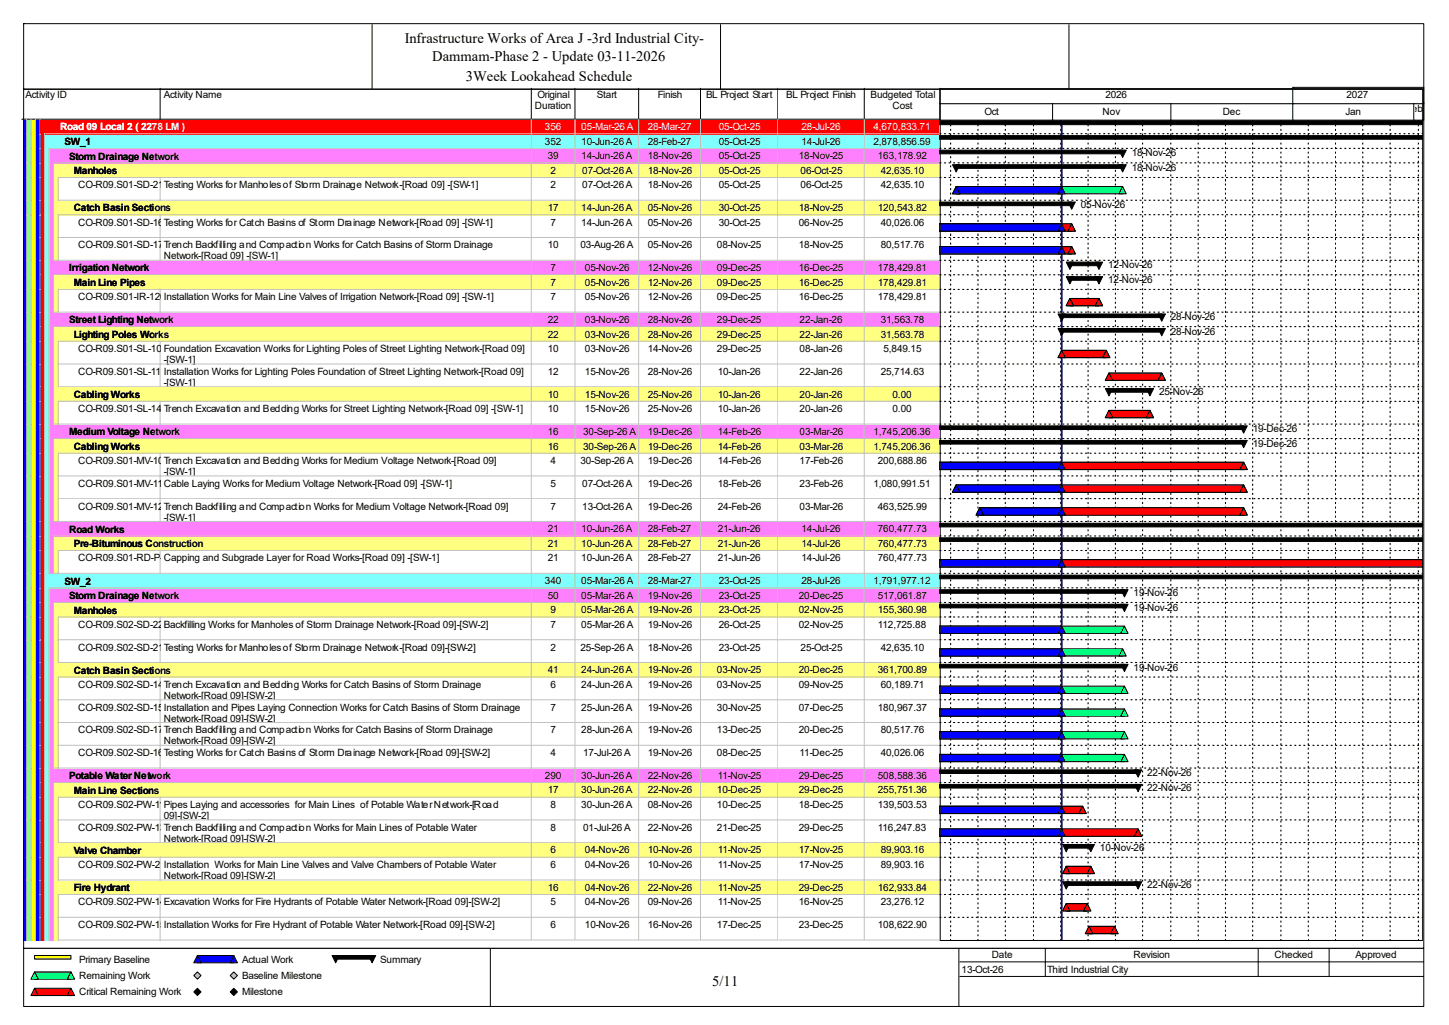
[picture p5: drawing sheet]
<svg xmlns="http://www.w3.org/2000/svg" width="420mm" height="297mm" viewBox="0 0 420 297" stroke-linecap="round" stroke-linejoin="round" font-family="sans-serif">
<defs><g id="words">
<g font-size="4.2">
<text x="117.3" y="12.4">Infrastructure Works of Area J -3rd Industrial City-</text>
<text x="125.3" y="17.7">Dammam-Phase 2 - Update 03-11-2026</text>
<text x="135" y="23.5">3Week Lookahead Schedule</text>
<text x="206.5" y="285.6">5/11</text>
</g>
<g font-size="2.9">
<text x="7.4" y="28.4">Activity ID</text>
<text x="47.5" y="28.4">Activity Name</text>
<text x="155.8" y="28.4">Original</text>
<text x="173" y="28.4">Start</text>
<text x="190.7" y="28.4">Finish</text>
<text x="204.6" y="28.4">BL Project Start</text>
<text x="227.8" y="28.4">BL Project Finish</text>
<text x="252.3" y="28.4">Budgeted Total</text>
<text x="320.4" y="28.4">2026</text>
<text x="390.3" y="28.4">2027</text>
<text x="155.1" y="31.6">Duration</text>
<text x="258.7" y="31.6">Cost</text>
<text x="285.3" y="33.2">Oct</text>
<text x="319.6" y="33.2">Nov</text>
<text x="354.4" y="33.2">Dec</text>
<text x="390" y="33.2">Jan</text>
<text x="407.7" y="32.4">Feb</text>
<text x="18.7" y="42">SW_1</text>
<text x="157.9" y="41.9">352</text>
<text x="168.5" y="41.9">10-Jun-26 A</text>
<text x="187.7" y="41.9">28-Feb-27</text>
<text x="208.3" y="41.9">05-Oct-25</text>
<text x="232.3" y="41.9">14-Jul-26</text>
<text x="253.2" y="41.9">2,878,856.59</text>
<text x="20" y="46.2">Storm Drainage Network</text>
<text x="158.7" y="46.1">39</text>
<text x="168.5" y="46.1">14-Jun-26 A</text>
<text x="187.7" y="46.1">18-Nov-26</text>
<text x="208.3" y="46.1">05-Oct-25</text>
<text x="231.5" y="46.1">18-Nov-25</text>
<text x="254.5" y="46.1">163,178.92</text>
<text x="328" y="45.3">18-Nov-26</text>
<text x="21.4" y="50.4">Manholes</text>
<text x="159.6" y="50.3">2</text>
<text x="168.8" y="50.3">07-Oct-26 A</text>
<text x="187.7" y="50.3">18-Nov-26</text>
<text x="208.3" y="50.3">05-Oct-25</text>
<text x="232" y="50.3">06-Oct-25</text>
<text x="255.3" y="50.3">42,635.10</text>
<text x="328" y="49.6">18-Nov-26</text>
<text x="22.7" y="54.6">CO-R09.S01-SD-210</text>
<text x="47.5" y="54.6">Testing Works for Manholes of Storm Drainage Network-[Road 09] -[SW-1]</text>
<text x="159.6" y="54.6">2</text>
<text x="168.8" y="54.6">07-Oct-26 A</text>
<text x="187.7" y="54.6">18-Nov-26</text>
<text x="208.3" y="54.6">05-Oct-25</text>
<text x="232" y="54.6">06-Oct-25</text>
<text x="255.3" y="54.6">42,635.10</text>
<text x="21.4" y="61.3">Catch Basin Sections</text>
<text x="22.7" y="65.4">CO-R09.S01-SD-160</text>
<text x="47.5" y="65.4">Testing Works for Catch Basins of Storm Drainage Network-[Road 09] -[SW-1]</text>
<text x="158.7" y="61.2">17</text>
<text x="159.6" y="65.4">7</text>
<text x="168.5" y="61.2">14-Jun-26 A</text>
<text x="168.5" y="65.4">14-Jun-26 A</text>
<text x="187.7" y="61.2">05-Nov-26</text>
<text x="187.7" y="65.4">05-Nov-26</text>
<text x="208.3" y="61.2">30-Oct-25</text>
<text x="208.3" y="65.4">30-Oct-25</text>
<text x="231.5" y="61.2">18-Nov-25</text>
<text x="231.5" y="65.4">06-Nov-25</text>
<text x="254.5" y="61.2">120,543.82</text>
<text x="255.3" y="65.4">40,026.06</text>
<text x="313.3" y="60.4">05-Nov-26</text>
<text x="22.7" y="72">CO-R09.S01-SD-170</text>
<text x="47.5" y="72">Trench Backfilling and Compaction Works for Catch Basins of Storm Drainage</text>
<text x="158.7" y="72">10</text>
<text x="168.2" y="72">03-Aug-26 A</text>
<text x="187.7" y="72">05-Nov-26</text>
<text x="207.8" y="72">08-Nov-25</text>
<text x="231.5" y="72">18-Nov-25</text>
<text x="255.3" y="72">80,517.76</text>
<text x="47.5" y="75.1">Network-[Road 09] -[SW-1]</text>
<text x="321.2" y="77.8">12-Nov-26</text>
<text x="20" y="78.7">Irrigation Network</text>
<text x="21.4" y="82.9">Main Line Pipes</text>
<text x="159.6" y="78.6">7</text>
<text x="159.6" y="82.8">7</text>
<text x="169.5" y="78.6">05-Nov-26</text>
<text x="169.5" y="82.8">05-Nov-26</text>
<text x="187.7" y="78.6">12-Nov-26</text>
<text x="187.7" y="82.8">12-Nov-26</text>
<text x="207.8" y="78.6">09-Dec-25</text>
<text x="207.8" y="82.8">09-Dec-25</text>
<text x="231.5" y="78.6">16-Dec-25</text>
<text x="231.5" y="82.8">16-Dec-25</text>
<text x="254.5" y="78.6">178,429.81</text>
<text x="254.5" y="82.8">178,429.81</text>
<text x="321.2" y="82">12-Nov-26</text>
<text x="22.7" y="87">CO-R09.S01-IR-120Installation Works for Main Line Valves of Irrigation Network-[Road 09] -[SW-1]</text>
<text x="159.6" y="87">7</text>
<text x="169.5" y="87">05-Nov-26</text>
<text x="187.7" y="87">12-Nov-26</text>
<text x="207.8" y="87">09-Dec-25</text>
<text x="231.5" y="87">16-Dec-25</text>
<text x="254.5" y="87">178,429.81</text>
<text x="20" y="93.7">Street Lighting Network</text>
<text x="158.7" y="93.6">22</text>
<text x="169.5" y="93.6">03-Nov-26</text>
<text x="187.7" y="93.6">28-Nov-26</text>
<text x="207.8" y="93.6">29-Dec-25</text>
<text x="231.8" y="93.6">22-Jan-26</text>
<text x="255.3" y="93.6">31,563.78</text>
<text x="339.4" y="92.8">28-Nov-26</text>
<text x="21.4" y="97.9">Lighting Poles Works</text>
<text x="158.7" y="97.8">22</text>
<text x="169.5" y="97.8">03-Nov-26</text>
<text x="187.7" y="97.8">28-Nov-26</text>
<text x="207.8" y="97.8">29-Dec-25</text>
<text x="231.8" y="97.8">22-Jan-26</text>
<text x="255.3" y="97.8">31,563.78</text>
<text x="339.4" y="97">28-Nov-26</text>
<text x="22.7" y="102">CO-R09.S01-SL-100Foundation Excavation Works for Lighting Poles of Street Lighting Network-[Road 09]</text>
<text x="47.5" y="105.2">-[SW-1]</text>
<text x="158.7" y="102">10</text>
<text x="169.5" y="102">03-Nov-26</text>
<text x="187.7" y="102">14-Nov-26</text>
<text x="207.8" y="102">29-Dec-25</text>
<text x="231.8" y="102">08-Jan-26</text>
<text x="256" y="102">5,849.15</text>
<text x="22.7" y="108.6">CO-R09.S01-SL-110Installation Works for Lighting Poles Foundation of Street Lighting Network-[Road 09]</text>
<text x="47.5" y="111.8">-[SW-1]</text>
<text x="158.7" y="108.6">12</text>
<text x="169.5" y="108.6">15-Nov-26</text>
<text x="187.7" y="108.6">28-Nov-26</text>
<text x="208.1" y="108.6">10-Jan-26</text>
<text x="231.8" y="108.6">22-Jan-26</text>
<text x="255.3" y="108.6">25,714.63</text>
<text x="21.4" y="115.3">Cabling Works</text>
<text x="22.7" y="119.4">CO-R09.S01-SL-140Trench Excavation and Bedding Works for Street Lighting Network-[Road 09] -[SW-1]</text>
<text x="158.7" y="115.2">10</text>
<text x="158.7" y="119.4">10</text>
<text x="169.5" y="115.2">15-Nov-26</text>
<text x="169.5" y="119.4">15-Nov-26</text>
<text x="187.7" y="115.2">25-Nov-26</text>
<text x="187.7" y="119.4">25-Nov-26</text>
<text x="208.1" y="115.2">10-Jan-26</text>
<text x="208.1" y="119.4">10-Jan-26</text>
<text x="231.8" y="115.2">20-Jan-26</text>
<text x="231.8" y="119.4">20-Jan-26</text>
<text x="258.7" y="115.2">0.00</text>
<text x="258.7" y="119.4">0.00</text>
<text x="336" y="114.4">25-Nov-26</text>
<text x="363.1" y="125.2">19-Dec-26</text>
<text x="20" y="126.1">Medium Voltage Network</text>
<text x="21.4" y="130.3">Cabling Works</text>
<text x="158.7" y="126">16</text>
<text x="158.7" y="130.3">16</text>
<text x="169" y="126">30-Sep-26 A</text>
<text x="169" y="130.3">30-Sep-26 A</text>
<text x="187.7" y="126">19-Dec-26</text>
<text x="187.7" y="130.3">19-Dec-26</text>
<text x="208.1" y="126">14-Feb-26</text>
<text x="208.1" y="130.3">14-Feb-26</text>
<text x="231.8" y="126">03-Mar-26</text>
<text x="231.8" y="130.3">03-Mar-26</text>
<text x="253.2" y="126">1,745,206.36</text>
<text x="253.2" y="130.3">1,745,206.36</text>
<text x="363.1" y="129.5">19-Dec-26</text>
<text x="22.7" y="134.5">CO-R09.S01-MV-100</text>
<text x="47.5" y="134.5">Trench Excavation and Bedding Works for Medium Voltage Network-[Road 09]</text>
<text x="47.5" y="137.6">-[SW-1]</text>
<text x="159.6" y="134.5">4</text>
<text x="168.2" y="134.5">30-Sep-26 A</text>
<text x="187.7" y="134.5">19-Dec-26</text>
<text x="208.1" y="134.5">14-Feb-26</text>
<text x="231.8" y="134.5">17-Feb-26</text>
<text x="254.5" y="134.5">200,688.86</text>
<text x="22.7" y="141.1">CO-R09.S01-MV-110</text>
<text x="47.5" y="141.1">Cable Laying Works for Medium Voltage Network-[Road 09] -[SW-1]</text>
<text x="159.6" y="141.1">5</text>
<text x="168.8" y="141.1">07-Oct-26 A</text>
<text x="187.7" y="141.1">19-Dec-26</text>
<text x="208.1" y="141.1">18-Feb-26</text>
<text x="231.8" y="141.1">23-Feb-26</text>
<text x="253.2" y="141.1">1,080,991.51</text>
<text x="22.7" y="147.7">CO-R09.S01-MV-120</text>
<text x="47.5" y="147.7">Trench Backfilling and Compaction Works for Medium Voltage Network-[Road 09]</text>
<text x="159.6" y="147.7">7</text>
<text x="168.8" y="147.7">13-Oct-26 A</text>
<text x="187.7" y="147.7">19-Dec-26</text>
<text x="208.1" y="147.7">24-Feb-26</text>
<text x="231.8" y="147.7">03-Mar-26</text>
<text x="254.5" y="147.7">463,525.99</text>
<text x="20" y="154.3">Road Works</text>
<text x="47.5" y="150.8">-[SW-1]</text>
<text x="158.7" y="154.3">21</text>
<text x="168.5" y="154.3">10-Jun-26 A</text>
<text x="187.7" y="154.3">28-Feb-27</text>
<text x="208.1" y="154.3">21-Jun-26</text>
<text x="232.3" y="154.3">14-Jul-26</text>
<text x="254.5" y="154.3">760,477.73</text>
<text x="21.4" y="158.5">Pre-Bituminous Construction</text>
<text x="158.7" y="158.5">21</text>
<text x="168.5" y="158.5">10-Jun-26 A</text>
<text x="187.7" y="158.5">28-Feb-27</text>
<text x="208.1" y="158.5">21-Jun-26</text>
<text x="232.3" y="158.5">14-Jul-26</text>
<text x="254.5" y="158.5">760,477.73</text>
<text x="22.7" y="162.7">CO-R09.S01-RD-P-100</text>
<text x="47.5" y="162.7">Capping and Subgrade Layer for Road Works-[Road 09] -[SW-1]</text>
<text x="158.7" y="162.7">21</text>
<text x="168.5" y="162.7">10-Jun-26 A</text>
<text x="187.7" y="162.7">28-Feb-27</text>
<text x="208.1" y="162.7">21-Jun-26</text>
<text x="232.3" y="162.7">14-Jul-26</text>
<text x="254.5" y="162.7">760,477.73</text>
<text x="18.7" y="169.4">SW_2</text>
<text x="20" y="173.6">Storm Drainage Network</text>
<text x="157.9" y="169.3">340</text>
<text x="158.7" y="173.5">50</text>
<text x="168.5" y="169.3">05-Mar-26 A</text>
<text x="168.5" y="173.5">05-Mar-26 A</text>
<text x="187.7" y="169.3">28-Mar-27</text>
<text x="187.7" y="173.5">19-Nov-26</text>
<text x="208.3" y="169.3">23-Oct-25</text>
<text x="208.3" y="173.5">23-Oct-25</text>
<text x="231.5" y="173.5">20-Dec-25</text>
<text x="232.3" y="169.3">28-Jul-26</text>
<text x="253.2" y="169.3">1,791,977.12</text>
<text x="254.5" y="173.5">517,061.87</text>
<text x="328.5" y="172.7">19-Nov-26</text>
<text x="21.4" y="177.8">Manholes</text>
<text x="159.6" y="177.7">9</text>
<text x="168.5" y="177.7">05-Mar-26 A</text>
<text x="187.7" y="177.7">19-Nov-26</text>
<text x="208.3" y="177.7">23-Oct-25</text>
<text x="231.5" y="177.7">02-Nov-25</text>
<text x="254.5" y="177.7">155,360.98</text>
<text x="328.5" y="176.9">19-Nov-26</text>
<text x="22.7" y="181.9">CO-R09.S02-SD-220</text>
<text x="47.5" y="181.9">Backfilling Works for Manholes of Storm Drainage Network-[Road 09]-[SW-2]</text>
<text x="159.6" y="181.9">7</text>
<text x="168.5" y="181.9">05-Mar-26 A</text>
<text x="187.7" y="181.9">19-Nov-26</text>
<text x="208.3" y="181.9">26-Oct-25</text>
<text x="231.5" y="181.9">02-Nov-25</text>
<text x="254.5" y="181.9">112,725.88</text>
<text x="22.7" y="188.5">CO-R09.S02-SD-210</text>
<text x="47.5" y="188.5">Testing Works for Manholes of Storm Drainage Network-[Road 09]-[SW-2]</text>
<text x="159.6" y="188.5">2</text>
<text x="168.2" y="188.5">25-Sep-26 A</text>
<text x="187.7" y="188.5">18-Nov-26</text>
<text x="208.3" y="188.5">23-Oct-25</text>
<text x="232" y="188.5">25-Oct-25</text>
<text x="255.3" y="188.5">42,635.10</text>
<text x="21.4" y="195.2">Catch Basin Sections</text>
<text x="158.7" y="195.1">41</text>
<text x="168.5" y="195.1">24-Jun-26 A</text>
<text x="187.7" y="195.1">19-Nov-26</text>
<text x="207.8" y="195.1">03-Nov-25</text>
<text x="231.5" y="195.1">20-Dec-25</text>
<text x="254.5" y="195.1">361,700.89</text>
<text x="328.5" y="194.3">19-Nov-26</text>
<text x="22.7" y="199.3">CO-R09.S02-SD-140</text>
<text x="47.5" y="199.3">Trench Excavation and Bedding Works for Catch Basins of Storm Drainage</text>
<text x="47.5" y="202.5">Network-[Road 09]-[SW-2]</text>
<text x="159.6" y="199.3">6</text>
<text x="168.5" y="199.3">24-Jun-26 A</text>
<text x="187.7" y="199.3">19-Nov-26</text>
<text x="207.8" y="199.3">03-Nov-25</text>
<text x="231.5" y="199.3">09-Nov-25</text>
<text x="255.3" y="199.3">60,189.71</text>
<text x="22.7" y="206">CO-R09.S02-SD-150</text>
<text x="47.5" y="206">Installation and Pipes Laying Connection Works for Catch Basins of Storm Drainage</text>
<text x="47.5" y="209.1">Network-[Road 09]-[SW-2]</text>
<text x="159.6" y="206">7</text>
<text x="168.5" y="206">25-Jun-26 A</text>
<text x="187.7" y="206">19-Nov-26</text>
<text x="207.8" y="206">30-Nov-25</text>
<text x="231.5" y="206">07-Dec-25</text>
<text x="254.5" y="206">180,967.37</text>
<text x="22.7" y="212.5">CO-R09.S02-SD-170</text>
<text x="47.5" y="212.5">Trench Backfilling and Compaction Works for Catch Basins of Storm Drainage</text>
<text x="47.5" y="215.7">Network-[Road 09]-[SW-2]</text>
<text x="159.6" y="212.5">7</text>
<text x="168.5" y="212.5">28-Jun-26 A</text>
<text x="187.7" y="212.5">19-Nov-26</text>
<text x="207.8" y="212.5">13-Dec-25</text>
<text x="231.5" y="212.5">20-Dec-25</text>
<text x="255.3" y="212.5">80,517.76</text>
<text x="22.7" y="219.1">CO-R09.S02-SD-160</text>
<text x="47.5" y="219.1">Testing Works for Catch Basins of Storm Drainage Network-[Road 09]-[SW-2]</text>
<text x="159.6" y="219.1">4</text>
<text x="169" y="219.1">17-Jul-26 A</text>
<text x="187.7" y="219.1">19-Nov-26</text>
<text x="207.8" y="219.1">08-Dec-25</text>
<text x="231.8" y="219.1">11-Dec-25</text>
<text x="255.3" y="219.1">40,026.06</text>
<text x="20" y="225.8">Potable Water Network</text>
<text x="157.9" y="225.7">290</text>
<text x="168.5" y="225.7">30-Jun-26 A</text>
<text x="187.7" y="225.7">22-Nov-26</text>
<text x="208.1" y="225.7">11-Nov-25</text>
<text x="231.5" y="225.7">29-Dec-25</text>
<text x="254.5" y="225.7">508,588.36</text>
<text x="332.5" y="224.9">22-Nov-26</text>
<text x="21.4" y="230">Main Line Sections</text>
<text x="158.7" y="229.9">17</text>
<text x="168.5" y="229.9">30-Jun-26 A</text>
<text x="187.7" y="229.9">22-Nov-26</text>
<text x="207.8" y="229.9">10-Dec-25</text>
<text x="231.5" y="229.9">29-Dec-25</text>
<text x="254.5" y="229.9">255,751.36</text>
<text x="332.5" y="229.2">22-Nov-26</text>
<text x="22.7" y="234.1">CO-R09.S02-PW-110</text>
<text x="47.5" y="234.1">Pipes Laying and accessories for Main Lines of Potable Water Network-[Road</text>
<text x="47.5" y="237.3">09]-[SW-2]</text>
<text x="159.6" y="234.1">8</text>
<text x="168.5" y="234.1">30-Jun-26 A</text>
<text x="187.7" y="234.1">08-Nov-26</text>
<text x="207.8" y="234.1">10-Dec-25</text>
<text x="231.5" y="234.1">18-Dec-25</text>
<text x="254.5" y="234.1">139,503.53</text>
<text x="22.7" y="240.7">CO-R09.S02-PW-130</text>
<text x="47.5" y="240.7">Trench Backfilling and Compaction Works for Main Lines of Potable Water</text>
<text x="47.5" y="243.9">Network-[Road 09]-[SW-2]</text>
<text x="159.6" y="240.7">8</text>
<text x="169" y="240.7">01-Jul-26 A</text>
<text x="187.7" y="240.7">22-Nov-26</text>
<text x="207.8" y="240.7">21-Dec-25</text>
<text x="231.5" y="240.7">29-Dec-25</text>
<text x="254.5" y="240.7">116,247.83</text>
<text x="21.4" y="247.4">Valve Chamber</text>
<text x="22.7" y="251.5">CO-R09.S02-PW-210</text>
<text x="47.5" y="251.5">Installation Works for Main Line Valves and Valve Chambers of Potable Water</text>
<text x="159.6" y="247.3">6</text>
<text x="159.6" y="251.5">6</text>
<text x="169.5" y="247.3">04-Nov-26</text>
<text x="169.5" y="251.5">04-Nov-26</text>
<text x="187.7" y="247.3">10-Nov-26</text>
<text x="187.7" y="251.5">10-Nov-26</text>
<text x="208.1" y="247.3">11-Nov-25</text>
<text x="208.1" y="251.5">11-Nov-25</text>
<text x="231.5" y="247.3">17-Nov-25</text>
<text x="231.5" y="251.5">17-Nov-25</text>
<text x="255.3" y="247.3">89,903.16</text>
<text x="255.3" y="251.5">89,903.16</text>
<text x="318.8" y="246.5">10-Nov-26</text>
<text x="47.5" y="254.7">Network-[Road 09]-[SW-2]</text>
<text x="332.5" y="257.3">22-Nov-26</text>
<text x="21.4" y="258.2">Fire Hydrant</text>
<text x="22.7" y="262.3">CO-R09.S02-PW-140</text>
<text x="47.5" y="262.3">Excavation Works for Fire Hydrants of Potable Water Network-[Road 09]-[SW-2]</text>
<text x="158.7" y="258.1">16</text>
<text x="159.6" y="262.3">5</text>
<text x="169.5" y="258.1">04-Nov-26</text>
<text x="169.5" y="262.3">04-Nov-26</text>
<text x="187.7" y="258.1">22-Nov-26</text>
<text x="187.7" y="262.3">09-Nov-26</text>
<text x="208.1" y="258.1">11-Nov-25</text>
<text x="208.1" y="262.3">11-Nov-25</text>
<text x="231.5" y="258.1">29-Dec-25</text>
<text x="231.5" y="262.3">16-Nov-25</text>
<text x="254.5" y="258.1">162,933.84</text>
<text x="255.3" y="262.3">23,276.12</text>
<text x="22.7" y="268.9">CO-R09.S02-PW-150</text>
<text x="47.5" y="268.9">Installation Works for Fire Hydrant of Potable Water Network-[Road 09]-[SW-2]</text>
<text x="159.6" y="268.9">6</text>
<text x="169.5" y="268.9">10-Nov-26</text>
<text x="187.7" y="268.9">16-Nov-26</text>
<text x="207.8" y="268.9">17-Dec-25</text>
<text x="231.5" y="268.9">23-Dec-25</text>
<text x="254.5" y="268.9">108,622.90</text>
<text x="22.9" y="279">Primary Baseline</text>
<text x="70.1" y="279">Actual Work</text>
<text x="110.2" y="279">Summary</text>
<text x="278.7" y="281.9">13-Oct-26</text>
<text x="287.4" y="277.7">Date</text>
<text x="303.5" y="281.9">Third Industrial City</text>
<text x="328.5" y="277.7">Revision</text>
<text x="369.4" y="277.7">Checked</text>
<text x="392.9" y="277.7">Approved</text>
<text x="22.9" y="283.7">Remaining Work</text>
<text x="70.1" y="283.7">Baseline Milestone</text>
<text x="22.9" y="288.5">Critical Remaining Work</text>
<text x="70.1" y="288.5">Milestone</text>
</g>
<g font-size="2.9" fill="#fff">
<text x="17.4" y="37.8">Road 09 Local 2 ( 2278 LM )</text>
<text x="157.9" y="37.7">356</text>
<text x="168.5" y="37.7">05-Mar-26 A</text>
<text x="187.7" y="37.7">28-Mar-27</text>
<text x="208.3" y="37.7">05-Oct-25</text>
<text x="232.3" y="37.7">28-Jul-26</text>
<text x="253.2" y="37.7">4,670,833.71</text>
</g>
</g></defs>
<path d="M46.4 25.6v8.9h-40.1" fill="none" stroke="#000" stroke-width=".29"/>
<path d="M46.7 25.6h107.6v9.2h-107.6z" fill="#fff"/>
<path d="M154 25.6v8.9h-107.6" fill="none" stroke="#000" stroke-width=".29"/>
<path d="M154.3 25.6h12.6v9.2h-12.6z" fill="#fff"/>
<path d="M166.7 25.6v8.9h-12.7" fill="none" stroke="#000" stroke-width=".29"/>
<path d="M166.9 25.6h18.5v9.2h-18.5z" fill="#fff"/>
<path d="M185.1 25.6v8.9h-18.4" fill="none" stroke="#000" stroke-width=".29"/>
<path d="M185.4 25.6h17.9v9.2h-17.9z" fill="#fff"/>
<path d="M203 25.6v8.9h-17.9" fill="none" stroke="#000" stroke-width=".29"/>
<path d="M203.3 25.6h22.4v9.2h-22.4z" fill="#fff"/>
<path d="M225.5 25.6v8.9h-22.5" fill="none" stroke="#000" stroke-width=".29"/>
<path d="M225.7 25.6h25.1v9.2h-25.1z" fill="#fff"/>
<path d="M250.5 25.6v8.9h-25" fill="none" stroke="#000" stroke-width=".29"/>
<path d="M250.8 25.6h21.9v9.2h-21.9z" fill="#fff"/>
<path d="M272.4 25.6v8.9h-21.9" fill="none" stroke="#000" stroke-width=".29"/>
<path d="M6.6 34.8h1.3v4.2h-1.3z" fill="#00f"/>
<path d="M7.6 34.5v4.5" fill="none" stroke="#c0c0c0" stroke-width=".29"/>
<path d="M7.9 34.8h1.3v4.2h-1.3z" fill="#80ff80"/>
<path d="M9 34.5v4.5" fill="none" stroke="#c0c0c0" stroke-width=".29"/>
<path d="M9.2 34.8h1.3v4.2h-1.3z" fill="#ff0"/>
<path d="M10.3 34.5v4.5" fill="none" stroke="#c0c0c0" stroke-width=".29"/>
<path d="M10.5 34.8h1.4v4.2h-1.4z" fill="#00f"/>
<path d="M11.6 34.5v4.5" fill="none" stroke="#c0c0c0" stroke-width=".29"/>
<path d="M11.9 34.8h34.8v4.2h-34.8z" fill="#f00"/>
<path d="M12.9 38.8h33.8" fill="none" stroke="#c0c0c0" stroke-width=".29"/>
<path d="M46.7 34.8h107.6v4.2h-107.6z" fill="#f00"/>
<path d="M154 34.5v4.3h-107.3" fill="none" stroke="#c0c0c0" stroke-width=".29"/>
<path d="M154.3 34.8h12.6v4.2h-12.6z" fill="#f00"/>
<path d="M166.7 34.5v4.3h-12.4" fill="none" stroke="#c0c0c0" stroke-width=".29"/>
<path d="M166.9 34.8h18.5v4.2h-18.5z" fill="#f00"/>
<path d="M185.1 34.5v4.3h-18.2" fill="none" stroke="#c0c0c0" stroke-width=".29"/>
<path d="M185.4 34.8h17.9v4.2h-17.9z" fill="#f00"/>
<path d="M203 34.5v4.3h-17.6" fill="none" stroke="#c0c0c0" stroke-width=".29"/>
<path d="M203.3 34.8h22.4v4.2h-22.4z" fill="#f00"/>
<path d="M225.5 34.5v4.3h-22.2" fill="none" stroke="#c0c0c0" stroke-width=".29"/>
<path d="M225.7 34.8h25.1v4.2h-25.1z" fill="#f00"/>
<path d="M250.5 34.5v4.3h-24.8" fill="none" stroke="#c0c0c0" stroke-width=".29"/>
<path d="M250.8 34.8h21.9v4.2h-21.9z" fill="#f00"/>
<path d="M272.4 34.5v4.3h-21.6" fill="none" stroke="#c0c0c0" stroke-width=".29"/>
<path d="M6.6 39h1.3v4.3h-1.3z" fill="#00f"/>
<path d="M7.6 38.8v4.4" fill="none" stroke="#c0c0c0" stroke-width=".29"/>
<path d="M7.9 39h1.3v4.3h-1.3z" fill="#80ff80"/>
<path d="M9 38.8v4.4" fill="none" stroke="#c0c0c0" stroke-width=".29"/>
<path d="M9.2 39h1.3v4.3h-1.3z" fill="#ff0"/>
<path d="M10.3 38.8v4.4" fill="none" stroke="#c0c0c0" stroke-width=".29"/>
<path d="M10.5 39h1.4v4.3h-1.4z" fill="#00f"/>
<path d="M11.6 38.8v4.4" fill="none" stroke="#c0c0c0" stroke-width=".29"/>
<path d="M11.9 39h1.3v4.3h-1.3z" fill="#f00"/>
<path d="M12.9 38.8v4.4" fill="none" stroke="#c0c0c0" stroke-width=".29"/>
<path d="M13.2 39h33.5v4.3h-33.5z" fill="#80ffff"/>
<path d="M14.2 43h32.5" fill="none" stroke="#c0c0c0" stroke-width=".29"/>
<path d="M46.7 39h107.6v4.3h-107.6z" fill="#80ffff"/>
<path d="M154 38.8v4.2h-107.3" fill="none" stroke="#c0c0c0" stroke-width=".29"/>
<path d="M154.3 39h12.6v4.3h-12.6z" fill="#80ffff"/>
<path d="M166.7 38.8v4.2h-12.4" fill="none" stroke="#c0c0c0" stroke-width=".29"/>
<path d="M166.9 39h18.5v4.3h-18.5z" fill="#80ffff"/>
<path d="M185.1 38.8v4.2h-18.2" fill="none" stroke="#c0c0c0" stroke-width=".29"/>
<path d="M185.4 39h17.9v4.3h-17.9z" fill="#80ffff"/>
<path d="M203 38.8v4.2h-17.6" fill="none" stroke="#c0c0c0" stroke-width=".29"/>
<path d="M203.3 39h22.4v4.3h-22.4z" fill="#80ffff"/>
<path d="M225.5 38.8v4.2h-22.2" fill="none" stroke="#c0c0c0" stroke-width=".29"/>
<path d="M225.7 39h25.1v4.3h-25.1z" fill="#80ffff"/>
<path d="M250.5 38.8v4.2h-24.8" fill="none" stroke="#c0c0c0" stroke-width=".29"/>
<path d="M250.8 39h21.9v4.3h-21.9z" fill="#80ffff"/>
<path d="M272.4 38.8v4.2h-21.6" fill="none" stroke="#c0c0c0" stroke-width=".29"/>
<path d="M6.6 43.3h1.3v4.2h-1.3z" fill="#00f"/>
<path d="M7.6 43v4.5" fill="none" stroke="#c0c0c0" stroke-width=".29"/>
<path d="M7.9 43.3h1.3v4.2h-1.3z" fill="#80ff80"/>
<path d="M9 43v4.5" fill="none" stroke="#c0c0c0" stroke-width=".29"/>
<path d="M9.2 43.3h1.3v4.2h-1.3z" fill="#ff0"/>
<path d="M10.3 43v4.5" fill="none" stroke="#c0c0c0" stroke-width=".29"/>
<path d="M10.5 43.3h1.4v4.2h-1.4z" fill="#00f"/>
<path d="M11.6 43v4.5" fill="none" stroke="#c0c0c0" stroke-width=".29"/>
<path d="M11.9 43.3h1.3v4.2h-1.3z" fill="#f00"/>
<path d="M12.9 43v4.5" fill="none" stroke="#c0c0c0" stroke-width=".29"/>
<path d="M13.2 43.3h1.3v4.2h-1.3z" fill="#80ffff"/>
<path d="M14.2 43v4.5" fill="none" stroke="#c0c0c0" stroke-width=".29"/>
<path d="M14.5 43.3h32.2v4.2h-32.2z" fill="#ff80ff"/>
<path d="M15.6 47.2h31.1" fill="none" stroke="#c0c0c0" stroke-width=".29"/>
<path d="M46.7 43.3h107.6v4.2h-107.6z" fill="#ff80ff"/>
<path d="M154 43v4.2h-107.3" fill="none" stroke="#c0c0c0" stroke-width=".29"/>
<path d="M154.3 43.3h12.6v4.2h-12.6z" fill="#ff80ff"/>
<path d="M166.7 43v4.2h-12.4" fill="none" stroke="#c0c0c0" stroke-width=".29"/>
<path d="M166.9 43.3h18.5v4.2h-18.5z" fill="#ff80ff"/>
<path d="M185.1 43v4.2h-18.2" fill="none" stroke="#c0c0c0" stroke-width=".29"/>
<path d="M185.4 43.3h17.9v4.2h-17.9z" fill="#ff80ff"/>
<path d="M203 43v4.2h-17.6" fill="none" stroke="#c0c0c0" stroke-width=".29"/>
<path d="M203.3 43.3h22.4v4.2h-22.4z" fill="#ff80ff"/>
<path d="M225.5 43v4.2h-22.2" fill="none" stroke="#c0c0c0" stroke-width=".29"/>
<path d="M225.7 43.3h25.1v4.2h-25.1z" fill="#ff80ff"/>
<path d="M250.5 43v4.2h-24.8" fill="none" stroke="#c0c0c0" stroke-width=".29"/>
<path d="M250.8 43.3h21.9v4.2h-21.9z" fill="#ff80ff"/>
<path d="M272.4 43v4.2h-21.6" fill="none" stroke="#c0c0c0" stroke-width=".29"/>
<path d="M6.6 47.5h1.3v4.2h-1.3z" fill="#00f"/>
<path d="M7.6 47.2v4.5" fill="none" stroke="#c0c0c0" stroke-width=".29"/>
<path d="M7.9 47.5h1.3v4.2h-1.3z" fill="#80ff80"/>
<path d="M9 47.2v4.5" fill="none" stroke="#c0c0c0" stroke-width=".29"/>
<path d="M9.2 47.5h1.3v4.2h-1.3z" fill="#ff0"/>
<path d="M10.3 47.2v4.5" fill="none" stroke="#c0c0c0" stroke-width=".29"/>
<path d="M10.5 47.5h1.4v4.2h-1.4z" fill="#00f"/>
<path d="M11.6 47.2v4.5" fill="none" stroke="#c0c0c0" stroke-width=".29"/>
<path d="M11.9 47.5h1.3v4.2h-1.3z" fill="#f00"/>
<path d="M12.9 47.2v4.5" fill="none" stroke="#c0c0c0" stroke-width=".29"/>
<path d="M13.2 47.5h1.3v4.2h-1.3z" fill="#80ffff"/>
<path d="M14.2 47.2v4.5" fill="none" stroke="#c0c0c0" stroke-width=".29"/>
<path d="M14.5 47.5h1.3v4.2h-1.3z" fill="#ff80ff"/>
<path d="M15.6 47.2v4.5" fill="none" stroke="#c0c0c0" stroke-width=".29"/>
<path d="M15.8 47.5h30.9v4.2h-30.9z" fill="#ffff80"/>
<path d="M16.9 51.4h29.8" fill="none" stroke="#c0c0c0" stroke-width=".29"/>
<path d="M46.7 47.5h107.6v4.2h-107.6z" fill="#ffff80"/>
<path d="M154 47.2v4.2h-107.3" fill="none" stroke="#c0c0c0" stroke-width=".29"/>
<path d="M154.3 47.5h12.6v4.2h-12.6z" fill="#ffff80"/>
<path d="M166.7 47.2v4.2h-12.4" fill="none" stroke="#c0c0c0" stroke-width=".29"/>
<path d="M166.9 47.5h18.5v4.2h-18.5z" fill="#ffff80"/>
<path d="M185.1 47.2v4.2h-18.2" fill="none" stroke="#c0c0c0" stroke-width=".29"/>
<path d="M185.4 47.5h17.9v4.2h-17.9z" fill="#ffff80"/>
<path d="M203 47.2v4.2h-17.6" fill="none" stroke="#c0c0c0" stroke-width=".29"/>
<path d="M203.3 47.5h22.4v4.2h-22.4z" fill="#ffff80"/>
<path d="M225.5 47.2v4.2h-22.2" fill="none" stroke="#c0c0c0" stroke-width=".29"/>
<path d="M225.7 47.5h25.1v4.2h-25.1z" fill="#ffff80"/>
<path d="M250.5 47.2v4.2h-24.8" fill="none" stroke="#c0c0c0" stroke-width=".29"/>
<path d="M250.8 47.5h21.9v4.2h-21.9z" fill="#ffff80"/>
<path d="M272.4 47.2v4.2h-21.6" fill="none" stroke="#c0c0c0" stroke-width=".29"/>
<path d="M6.6 51.7h1.3v6.6h-1.3z" fill="#00f"/>
<path d="M7.6 51.4v6.9" fill="none" stroke="#c0c0c0" stroke-width=".29"/>
<path d="M7.9 51.7h1.3v6.6h-1.3z" fill="#80ff80"/>
<path d="M9 51.4v6.9" fill="none" stroke="#c0c0c0" stroke-width=".29"/>
<path d="M9.2 51.7h1.3v6.6h-1.3z" fill="#ff0"/>
<path d="M10.3 51.4v6.9" fill="none" stroke="#c0c0c0" stroke-width=".29"/>
<path d="M10.5 51.7h1.4v6.6h-1.4z" fill="#00f"/>
<path d="M11.6 51.4v6.9" fill="none" stroke="#c0c0c0" stroke-width=".29"/>
<path d="M11.9 51.7h1.3v6.6h-1.3z" fill="#f00"/>
<path d="M12.9 51.4v6.9" fill="none" stroke="#c0c0c0" stroke-width=".29"/>
<path d="M13.2 51.7h1.3v6.6h-1.3z" fill="#80ffff"/>
<path d="M14.2 51.4v6.9" fill="none" stroke="#c0c0c0" stroke-width=".29"/>
<path d="M14.5 51.7h1.3v6.6h-1.3z" fill="#ff80ff"/>
<path d="M15.6 51.4v6.9" fill="none" stroke="#c0c0c0" stroke-width=".29"/>
<path d="M15.8 51.7h1.3v6.6h-1.3z" fill="#ffff80"/>
<path d="M16.9 51.4v6.9" fill="none" stroke="#c0c0c0" stroke-width=".29"/>
<path d="M17.1 51.7h29.6v6.6h-29.6z" fill="#fff"/>
<path d="M16.9 58h29.8M46.4 51.4v6.9" fill="none" stroke="#c0c0c0" stroke-width=".29"/>
<path d="M46.7 51.7h107.6v6.6h-107.6z" fill="#fff"/>
<path d="M154 51.4v6.6h-107.3" fill="none" stroke="#c0c0c0" stroke-width=".29"/>
<path d="M154.3 51.7h12.6v6.6h-12.6z" fill="#fff"/>
<path d="M166.7 51.4v6.6h-12.4" fill="none" stroke="#c0c0c0" stroke-width=".29"/>
<path d="M166.9 51.7h18.5v6.6h-18.5z" fill="#fff"/>
<path d="M185.1 51.4v6.6h-18.2" fill="none" stroke="#c0c0c0" stroke-width=".29"/>
<path d="M185.4 51.7h17.9v6.6h-17.9z" fill="#fff"/>
<path d="M203 51.4v6.6h-17.6" fill="none" stroke="#c0c0c0" stroke-width=".29"/>
<path d="M203.3 51.7h22.4v6.6h-22.4z" fill="#fff"/>
<path d="M225.5 51.4v6.6h-22.2" fill="none" stroke="#c0c0c0" stroke-width=".29"/>
<path d="M225.7 51.7h25.1v6.6h-25.1z" fill="#fff"/>
<path d="M250.5 51.4v6.6h-24.8" fill="none" stroke="#c0c0c0" stroke-width=".29"/>
<path d="M250.8 51.7h21.9v6.6h-21.9z" fill="#fff"/>
<path d="M272.4 51.4v6.6h-21.6" fill="none" stroke="#c0c0c0" stroke-width=".29"/>
<path d="M6.6 58.3h1.3v4.2h-1.3z" fill="#00f"/>
<path d="M7.6 58v4.5" fill="none" stroke="#c0c0c0" stroke-width=".29"/>
<path d="M7.9 58.3h1.3v4.2h-1.3z" fill="#80ff80"/>
<path d="M9 58v4.5" fill="none" stroke="#c0c0c0" stroke-width=".29"/>
<path d="M9.2 58.3h1.3v4.2h-1.3z" fill="#ff0"/>
<path d="M10.3 58v4.5" fill="none" stroke="#c0c0c0" stroke-width=".29"/>
<path d="M10.5 58.3h1.4v4.2h-1.4z" fill="#00f"/>
<path d="M11.6 58v4.5" fill="none" stroke="#c0c0c0" stroke-width=".29"/>
<path d="M11.9 58.3h1.3v4.2h-1.3z" fill="#f00"/>
<path d="M12.9 58v4.5" fill="none" stroke="#c0c0c0" stroke-width=".29"/>
<path d="M13.2 58.3h1.3v4.2h-1.3z" fill="#80ffff"/>
<path d="M14.2 58v4.5" fill="none" stroke="#c0c0c0" stroke-width=".29"/>
<path d="M14.5 58.3h1.3v4.2h-1.3z" fill="#ff80ff"/>
<path d="M15.6 58v4.5" fill="none" stroke="#c0c0c0" stroke-width=".29"/>
<path d="M15.8 58.3h30.9v4.2h-30.9z" fill="#ffff80"/>
<path d="M16.9 62.2h29.8" fill="none" stroke="#c0c0c0" stroke-width=".29"/>
<path d="M46.7 58.3h107.6v4.2h-107.6z" fill="#ffff80"/>
<path d="M154 58v4.2h-107.3" fill="none" stroke="#c0c0c0" stroke-width=".29"/>
<path d="M154.3 58.3h12.6v4.2h-12.6z" fill="#ffff80"/>
<path d="M166.7 58v4.2h-12.4" fill="none" stroke="#c0c0c0" stroke-width=".29"/>
<path d="M166.9 58.3h18.5v4.2h-18.5z" fill="#ffff80"/>
<path d="M185.1 58v4.2h-18.2" fill="none" stroke="#c0c0c0" stroke-width=".29"/>
<path d="M185.4 58.3h17.9v4.2h-17.9z" fill="#ffff80"/>
<path d="M203 58v4.2h-17.6" fill="none" stroke="#c0c0c0" stroke-width=".29"/>
<path d="M203.3 58.3h22.4v4.2h-22.4z" fill="#ffff80"/>
<path d="M225.5 58v4.2h-22.2" fill="none" stroke="#c0c0c0" stroke-width=".29"/>
<path d="M225.7 58.3h25.1v4.2h-25.1z" fill="#ffff80"/>
<path d="M250.5 58v4.2h-24.8" fill="none" stroke="#c0c0c0" stroke-width=".29"/>
<path d="M250.8 58.3h21.9v4.2h-21.9z" fill="#ffff80"/>
<path d="M272.4 58v4.2h-21.6" fill="none" stroke="#c0c0c0" stroke-width=".29"/>
<path d="M6.6 62.5h1.3v6.6h-1.3z" fill="#00f"/>
<path d="M7.6 62.2v6.9" fill="none" stroke="#c0c0c0" stroke-width=".29"/>
<path d="M7.9 62.5h1.3v6.6h-1.3z" fill="#80ff80"/>
<path d="M9 62.2v6.9" fill="none" stroke="#c0c0c0" stroke-width=".29"/>
<path d="M9.2 62.5h1.3v6.6h-1.3z" fill="#ff0"/>
<path d="M10.3 62.2v6.9" fill="none" stroke="#c0c0c0" stroke-width=".29"/>
<path d="M10.5 62.5h1.4v6.6h-1.4z" fill="#00f"/>
<path d="M11.6 62.2v6.9" fill="none" stroke="#c0c0c0" stroke-width=".29"/>
<path d="M11.9 62.5h1.3v6.6h-1.3z" fill="#f00"/>
<path d="M12.9 62.2v6.9" fill="none" stroke="#c0c0c0" stroke-width=".29"/>
<path d="M13.2 62.5h1.3v6.6h-1.3z" fill="#80ffff"/>
<path d="M14.2 62.2v6.9" fill="none" stroke="#c0c0c0" stroke-width=".29"/>
<path d="M14.5 62.5h1.3v6.6h-1.3z" fill="#ff80ff"/>
<path d="M15.6 62.2v6.9" fill="none" stroke="#c0c0c0" stroke-width=".29"/>
<path d="M15.8 62.5h1.3v6.6h-1.3z" fill="#ffff80"/>
<path d="M16.9 62.2v6.9" fill="none" stroke="#c0c0c0" stroke-width=".29"/>
<path d="M17.1 62.5h29.6v6.6h-29.6z" fill="#fff"/>
<path d="M16.9 68.8h29.8M46.4 62.2v6.9" fill="none" stroke="#c0c0c0" stroke-width=".29"/>
<path d="M46.7 62.5h107.6v6.6h-107.6z" fill="#fff"/>
<path d="M154 62.2v6.6h-107.3" fill="none" stroke="#c0c0c0" stroke-width=".29"/>
<path d="M154.3 62.5h12.6v6.6h-12.6z" fill="#fff"/>
<path d="M166.7 62.2v6.6h-12.4" fill="none" stroke="#c0c0c0" stroke-width=".29"/>
<path d="M166.9 62.5h18.5v6.6h-18.5z" fill="#fff"/>
<path d="M185.1 62.2v6.6h-18.2" fill="none" stroke="#c0c0c0" stroke-width=".29"/>
<path d="M185.4 62.5h17.9v6.6h-17.9z" fill="#fff"/>
<path d="M203 62.2v6.6h-17.6" fill="none" stroke="#c0c0c0" stroke-width=".29"/>
<path d="M203.3 62.5h22.4v6.6h-22.4z" fill="#fff"/>
<path d="M225.5 62.2v6.6h-22.2" fill="none" stroke="#c0c0c0" stroke-width=".29"/>
<path d="M225.7 62.5h25.1v6.6h-25.1z" fill="#fff"/>
<path d="M250.5 62.2v6.6h-24.8" fill="none" stroke="#c0c0c0" stroke-width=".29"/>
<path d="M250.8 62.5h21.9v6.6h-21.9z" fill="#fff"/>
<path d="M272.4 62.2v6.6h-21.6" fill="none" stroke="#c0c0c0" stroke-width=".29"/>
<path d="M6.6 69.1h1.3v6.6h-1.3z" fill="#00f"/>
<path d="M7.6 68.8v6.9" fill="none" stroke="#c0c0c0" stroke-width=".29"/>
<path d="M7.9 69.1h1.3v6.6h-1.3z" fill="#80ff80"/>
<path d="M9 68.8v6.9" fill="none" stroke="#c0c0c0" stroke-width=".29"/>
<path d="M9.2 69.1h1.3v6.6h-1.3z" fill="#ff0"/>
<path d="M10.3 68.8v6.9" fill="none" stroke="#c0c0c0" stroke-width=".29"/>
<path d="M10.5 69.1h1.4v6.6h-1.4z" fill="#00f"/>
<path d="M11.6 68.8v6.9" fill="none" stroke="#c0c0c0" stroke-width=".29"/>
<path d="M11.9 69.1h1.3v6.6h-1.3z" fill="#f00"/>
<path d="M12.9 68.8v6.9" fill="none" stroke="#c0c0c0" stroke-width=".29"/>
<path d="M13.2 69.1h1.3v6.6h-1.3z" fill="#80ffff"/>
<path d="M14.2 68.8v6.9" fill="none" stroke="#c0c0c0" stroke-width=".29"/>
<path d="M14.5 69.1h1.3v6.6h-1.3z" fill="#ff80ff"/>
<path d="M15.6 68.8v6.9" fill="none" stroke="#c0c0c0" stroke-width=".29"/>
<path d="M15.8 69.1h1.3v6.6h-1.3z" fill="#ffff80"/>
<path d="M15.6 75.4h1.5M16.9 68.8v6.9" fill="none" stroke="#c0c0c0" stroke-width=".29"/>
<path d="M17.1 69.1h29.6v6.6h-29.6z" fill="#fff"/>
<path d="M16.9 75.4h29.8M46.4 68.8v6.9" fill="none" stroke="#c0c0c0" stroke-width=".29"/>
<path d="M46.7 69.1h107.6v6.6h-107.6z" fill="#fff"/>
<path d="M154 68.8v6.6h-107.3" fill="none" stroke="#c0c0c0" stroke-width=".29"/>
<path d="M154.3 69.1h12.6v6.6h-12.6z" fill="#fff"/>
<path d="M166.7 68.8v6.6h-12.4" fill="none" stroke="#c0c0c0" stroke-width=".29"/>
<path d="M166.9 69.1h18.5v6.6h-18.5z" fill="#fff"/>
<path d="M185.1 68.8v6.6h-18.2" fill="none" stroke="#c0c0c0" stroke-width=".29"/>
<path d="M185.4 69.1h17.9v6.6h-17.9z" fill="#fff"/>
<path d="M203 68.8v6.6h-17.6" fill="none" stroke="#c0c0c0" stroke-width=".29"/>
<path d="M203.3 69.1h22.4v6.6h-22.4z" fill="#fff"/>
<path d="M225.5 68.8v6.6h-22.2" fill="none" stroke="#c0c0c0" stroke-width=".29"/>
<path d="M225.7 69.1h25.1v6.6h-25.1z" fill="#fff"/>
<path d="M250.5 68.8v6.6h-24.8" fill="none" stroke="#c0c0c0" stroke-width=".29"/>
<path d="M250.8 69.1h21.9v6.6h-21.9z" fill="#fff"/>
<path d="M272.4 68.8v6.6h-21.6" fill="none" stroke="#c0c0c0" stroke-width=".29"/>
<path d="M6.6 75.7h1.3v4.2h-1.3z" fill="#00f"/>
<path d="M7.6 75.4v4.5" fill="none" stroke="#c0c0c0" stroke-width=".29"/>
<path d="M7.9 75.7h1.3v4.2h-1.3z" fill="#80ff80"/>
<path d="M9 75.4v4.5" fill="none" stroke="#c0c0c0" stroke-width=".29"/>
<path d="M9.2 75.7h1.3v4.2h-1.3z" fill="#ff0"/>
<path d="M10.3 75.4v4.5" fill="none" stroke="#c0c0c0" stroke-width=".29"/>
<path d="M10.5 75.7h1.4v4.2h-1.4z" fill="#00f"/>
<path d="M11.6 75.4v4.5" fill="none" stroke="#c0c0c0" stroke-width=".29"/>
<path d="M11.9 75.7h1.3v4.2h-1.3z" fill="#f00"/>
<path d="M12.9 75.4v4.5" fill="none" stroke="#c0c0c0" stroke-width=".29"/>
<path d="M13.2 75.7h1.3v4.2h-1.3z" fill="#80ffff"/>
<path d="M14.2 75.4v4.5" fill="none" stroke="#c0c0c0" stroke-width=".29"/>
<path d="M14.5 75.7h32.2v4.2h-32.2z" fill="#ff80ff"/>
<path d="M15.6 79.6h31.1" fill="none" stroke="#c0c0c0" stroke-width=".29"/>
<path d="M46.7 75.7h107.6v4.2h-107.6z" fill="#ff80ff"/>
<path d="M154 75.4v4.2h-107.3" fill="none" stroke="#c0c0c0" stroke-width=".29"/>
<path d="M154.3 75.7h12.6v4.2h-12.6z" fill="#ff80ff"/>
<path d="M166.7 75.4v4.2h-12.4" fill="none" stroke="#c0c0c0" stroke-width=".29"/>
<path d="M166.9 75.7h18.5v4.2h-18.5z" fill="#ff80ff"/>
<path d="M185.1 75.4v4.2h-18.2" fill="none" stroke="#c0c0c0" stroke-width=".29"/>
<path d="M185.4 75.7h17.9v4.2h-17.9z" fill="#ff80ff"/>
<path d="M203 75.4v4.2h-17.6" fill="none" stroke="#c0c0c0" stroke-width=".29"/>
<path d="M203.3 75.7h22.4v4.2h-22.4z" fill="#ff80ff"/>
<path d="M225.5 75.4v4.2h-22.2" fill="none" stroke="#c0c0c0" stroke-width=".29"/>
<path d="M225.7 75.7h25.1v4.2h-25.1z" fill="#ff80ff"/>
<path d="M250.5 75.4v4.2h-24.8" fill="none" stroke="#c0c0c0" stroke-width=".29"/>
<path d="M250.8 75.7h21.9v4.2h-21.9z" fill="#ff80ff"/>
<path d="M272.4 75.4v4.2h-21.6" fill="none" stroke="#c0c0c0" stroke-width=".29"/>
<path d="M6.6 79.9h1.3v4.2h-1.3z" fill="#00f"/>
<path d="M7.6 79.6v4.5" fill="none" stroke="#c0c0c0" stroke-width=".29"/>
<path d="M7.9 79.9h1.3v4.2h-1.3z" fill="#80ff80"/>
<path d="M9 79.6v4.5" fill="none" stroke="#c0c0c0" stroke-width=".29"/>
<path d="M9.2 79.9h1.3v4.2h-1.3z" fill="#ff0"/>
<path d="M10.3 79.6v4.5" fill="none" stroke="#c0c0c0" stroke-width=".29"/>
<path d="M10.5 79.9h1.4v4.2h-1.4z" fill="#00f"/>
<path d="M11.6 79.6v4.5" fill="none" stroke="#c0c0c0" stroke-width=".29"/>
<path d="M11.9 79.9h1.3v4.2h-1.3z" fill="#f00"/>
<path d="M12.9 79.6v4.5" fill="none" stroke="#c0c0c0" stroke-width=".29"/>
<path d="M13.2 79.9h1.3v4.2h-1.3z" fill="#80ffff"/>
<path d="M14.2 79.6v4.5" fill="none" stroke="#c0c0c0" stroke-width=".29"/>
<path d="M14.5 79.9h1.3v4.2h-1.3z" fill="#ff80ff"/>
<path d="M15.6 79.6v4.5" fill="none" stroke="#c0c0c0" stroke-width=".29"/>
<path d="M15.8 79.9h30.9v4.2h-30.9z" fill="#ffff80"/>
<path d="M16.9 83.9h29.8" fill="none" stroke="#c0c0c0" stroke-width=".29"/>
<path d="M46.7 79.9h107.6v4.2h-107.6z" fill="#ffff80"/>
<path d="M154 79.6v4.3h-107.3" fill="none" stroke="#c0c0c0" stroke-width=".29"/>
<path d="M154.3 79.9h12.6v4.2h-12.6z" fill="#ffff80"/>
<path d="M166.7 79.6v4.3h-12.4" fill="none" stroke="#c0c0c0" stroke-width=".29"/>
<path d="M166.9 79.9h18.5v4.2h-18.5z" fill="#ffff80"/>
<path d="M185.1 79.6v4.3h-18.2" fill="none" stroke="#c0c0c0" stroke-width=".29"/>
<path d="M185.4 79.9h17.9v4.2h-17.9z" fill="#ffff80"/>
<path d="M203 79.6v4.3h-17.6" fill="none" stroke="#c0c0c0" stroke-width=".29"/>
<path d="M203.3 79.9h22.4v4.2h-22.4z" fill="#ffff80"/>
<path d="M225.5 79.6v4.3h-22.2" fill="none" stroke="#c0c0c0" stroke-width=".29"/>
<path d="M225.7 79.9h25.1v4.2h-25.1z" fill="#ffff80"/>
<path d="M250.5 79.6v4.3h-24.8" fill="none" stroke="#c0c0c0" stroke-width=".29"/>
<path d="M250.8 79.9h21.9v4.2h-21.9z" fill="#ffff80"/>
<path d="M272.4 79.6v4.3h-21.6" fill="none" stroke="#c0c0c0" stroke-width=".29"/>
<path d="M6.6 84.1h1.3v6.6h-1.3z" fill="#00f"/>
<path d="M7.6 83.9v6.8" fill="none" stroke="#c0c0c0" stroke-width=".29"/>
<path d="M7.9 84.1h1.3v6.6h-1.3z" fill="#80ff80"/>
<path d="M9 83.9v6.8" fill="none" stroke="#c0c0c0" stroke-width=".29"/>
<path d="M9.2 84.1h1.3v6.6h-1.3z" fill="#ff0"/>
<path d="M10.3 83.9v6.8" fill="none" stroke="#c0c0c0" stroke-width=".29"/>
<path d="M10.5 84.1h1.4v6.6h-1.4z" fill="#00f"/>
<path d="M11.6 83.9v6.8" fill="none" stroke="#c0c0c0" stroke-width=".29"/>
<path d="M11.9 84.1h1.3v6.6h-1.3z" fill="#f00"/>
<path d="M12.9 83.9v6.8" fill="none" stroke="#c0c0c0" stroke-width=".29"/>
<path d="M13.2 84.1h1.3v6.6h-1.3z" fill="#80ffff"/>
<path d="M14.2 83.9v6.8" fill="none" stroke="#c0c0c0" stroke-width=".29"/>
<path d="M14.5 84.1h1.3v6.6h-1.3z" fill="#ff80ff"/>
<path d="M15.6 83.9v6.8" fill="none" stroke="#c0c0c0" stroke-width=".29"/>
<path d="M15.8 84.1h1.3v6.6h-1.3z" fill="#ffff80"/>
<path d="M15.6 90.4h1.5M16.9 83.9v6.8" fill="none" stroke="#c0c0c0" stroke-width=".29"/>
<path d="M17.1 84.1h29.6v6.6h-29.6z" fill="#fff"/>
<path d="M16.9 90.4h29.8M46.4 83.9v6.8" fill="none" stroke="#c0c0c0" stroke-width=".29"/>
<path d="M46.7 84.1h107.6v6.6h-107.6z" fill="#fff"/>
<path d="M154 83.9v6.5h-107.3" fill="none" stroke="#c0c0c0" stroke-width=".29"/>
<path d="M154.3 84.1h12.6v6.6h-12.6z" fill="#fff"/>
<path d="M166.7 83.9v6.5h-12.4" fill="none" stroke="#c0c0c0" stroke-width=".29"/>
<path d="M166.9 84.1h18.5v6.6h-18.5z" fill="#fff"/>
<path d="M185.1 83.9v6.5h-18.2" fill="none" stroke="#c0c0c0" stroke-width=".29"/>
<path d="M185.4 84.1h17.9v6.6h-17.9z" fill="#fff"/>
<path d="M203 83.9v6.5h-17.6" fill="none" stroke="#c0c0c0" stroke-width=".29"/>
<path d="M203.3 84.1h22.4v6.6h-22.4z" fill="#fff"/>
<path d="M225.5 83.9v6.5h-22.2" fill="none" stroke="#c0c0c0" stroke-width=".29"/>
<path d="M225.7 84.1h25.1v6.6h-25.1z" fill="#fff"/>
<path d="M250.5 83.9v6.5h-24.8" fill="none" stroke="#c0c0c0" stroke-width=".29"/>
<path d="M250.8 84.1h21.9v6.6h-21.9z" fill="#fff"/>
<path d="M272.4 83.9v6.5h-21.6" fill="none" stroke="#c0c0c0" stroke-width=".29"/>
<path d="M6.6 90.7h1.3v4.2h-1.3z" fill="#00f"/>
<path d="M7.6 90.4v4.5" fill="none" stroke="#c0c0c0" stroke-width=".29"/>
<path d="M7.9 90.7h1.3v4.2h-1.3z" fill="#80ff80"/>
<path d="M9 90.4v4.5" fill="none" stroke="#c0c0c0" stroke-width=".29"/>
<path d="M9.2 90.7h1.3v4.2h-1.3z" fill="#ff0"/>
<path d="M10.3 90.4v4.5" fill="none" stroke="#c0c0c0" stroke-width=".29"/>
<path d="M10.5 90.7h1.4v4.2h-1.4z" fill="#00f"/>
<path d="M11.6 90.4v4.5" fill="none" stroke="#c0c0c0" stroke-width=".29"/>
<path d="M11.9 90.7h1.3v4.2h-1.3z" fill="#f00"/>
<path d="M12.9 90.4v4.5" fill="none" stroke="#c0c0c0" stroke-width=".29"/>
<path d="M13.2 90.7h1.3v4.2h-1.3z" fill="#80ffff"/>
<path d="M14.2 90.4v4.5" fill="none" stroke="#c0c0c0" stroke-width=".29"/>
<path d="M14.5 90.7h32.2v4.2h-32.2z" fill="#ff80ff"/>
<path d="M15.6 94.7h31.1" fill="none" stroke="#c0c0c0" stroke-width=".29"/>
<path d="M46.7 90.7h107.6v4.2h-107.6z" fill="#ff80ff"/>
<path d="M154 90.4v4.3h-107.3" fill="none" stroke="#c0c0c0" stroke-width=".29"/>
<path d="M154.3 90.7h12.6v4.2h-12.6z" fill="#ff80ff"/>
<path d="M166.7 90.4v4.3h-12.4" fill="none" stroke="#c0c0c0" stroke-width=".29"/>
<path d="M166.9 90.7h18.5v4.2h-18.5z" fill="#ff80ff"/>
<path d="M185.1 90.4v4.3h-18.2" fill="none" stroke="#c0c0c0" stroke-width=".29"/>
<path d="M185.4 90.7h17.9v4.2h-17.9z" fill="#ff80ff"/>
<path d="M203 90.4v4.3h-17.6" fill="none" stroke="#c0c0c0" stroke-width=".29"/>
<path d="M203.3 90.7h22.4v4.2h-22.4z" fill="#ff80ff"/>
<path d="M225.5 90.4v4.3h-22.2" fill="none" stroke="#c0c0c0" stroke-width=".29"/>
<path d="M225.7 90.7h25.1v4.2h-25.1z" fill="#ff80ff"/>
<path d="M250.5 90.4v4.3h-24.8" fill="none" stroke="#c0c0c0" stroke-width=".29"/>
<path d="M250.8 90.7h21.9v4.2h-21.9z" fill="#ff80ff"/>
<path d="M272.4 90.4v4.3h-21.6" fill="none" stroke="#c0c0c0" stroke-width=".29"/>
<path d="M6.6 94.9h1.3v4.2h-1.3z" fill="#00f"/>
<path d="M7.6 94.7v4.4" fill="none" stroke="#c0c0c0" stroke-width=".29"/>
<path d="M7.9 94.9h1.3v4.2h-1.3z" fill="#80ff80"/>
<path d="M9 94.7v4.4" fill="none" stroke="#c0c0c0" stroke-width=".29"/>
<path d="M9.2 94.9h1.3v4.2h-1.3z" fill="#ff0"/>
<path d="M10.3 94.7v4.4" fill="none" stroke="#c0c0c0" stroke-width=".29"/>
<path d="M10.5 94.9h1.4v4.2h-1.4z" fill="#00f"/>
<path d="M11.6 94.7v4.4" fill="none" stroke="#c0c0c0" stroke-width=".29"/>
<path d="M11.9 94.9h1.3v4.2h-1.3z" fill="#f00"/>
<path d="M12.9 94.7v4.4" fill="none" stroke="#c0c0c0" stroke-width=".29"/>
<path d="M13.2 94.9h1.3v4.2h-1.3z" fill="#80ffff"/>
<path d="M14.2 94.7v4.4" fill="none" stroke="#c0c0c0" stroke-width=".29"/>
<path d="M14.5 94.9h1.3v4.2h-1.3z" fill="#ff80ff"/>
<path d="M15.6 94.7v4.4" fill="none" stroke="#c0c0c0" stroke-width=".29"/>
<path d="M15.8 94.9h30.9v4.2h-30.9z" fill="#ffff80"/>
<path d="M16.9 98.9h29.8" fill="none" stroke="#c0c0c0" stroke-width=".29"/>
<path d="M46.7 94.9h107.6v4.2h-107.6z" fill="#ffff80"/>
<path d="M154 94.7v4.2h-107.3" fill="none" stroke="#c0c0c0" stroke-width=".29"/>
<path d="M154.3 94.9h12.6v4.2h-12.6z" fill="#ffff80"/>
<path d="M166.7 94.7v4.2h-12.4" fill="none" stroke="#c0c0c0" stroke-width=".29"/>
<path d="M166.9 94.9h18.5v4.2h-18.5z" fill="#ffff80"/>
<path d="M185.1 94.7v4.2h-18.2" fill="none" stroke="#c0c0c0" stroke-width=".29"/>
<path d="M185.4 94.9h17.9v4.2h-17.9z" fill="#ffff80"/>
<path d="M203 94.7v4.2h-17.6" fill="none" stroke="#c0c0c0" stroke-width=".29"/>
<path d="M203.3 94.9h22.4v4.2h-22.4z" fill="#ffff80"/>
<path d="M225.5 94.7v4.2h-22.2" fill="none" stroke="#c0c0c0" stroke-width=".29"/>
<path d="M225.7 94.9h25.1v4.2h-25.1z" fill="#ffff80"/>
<path d="M250.5 94.7v4.2h-24.8" fill="none" stroke="#c0c0c0" stroke-width=".29"/>
<path d="M250.8 94.9h21.9v4.2h-21.9z" fill="#ffff80"/>
<path d="M272.4 94.7v4.2h-21.6" fill="none" stroke="#c0c0c0" stroke-width=".29"/>
<path d="M6.6 99.1h1.3v6.6h-1.3z" fill="#00f"/>
<path d="M7.6 98.9v6.8" fill="none" stroke="#c0c0c0" stroke-width=".29"/>
<path d="M7.9 99.1h1.3v6.6h-1.3z" fill="#80ff80"/>
<path d="M9 98.9v6.8" fill="none" stroke="#c0c0c0" stroke-width=".29"/>
<path d="M9.2 99.1h1.3v6.6h-1.3z" fill="#ff0"/>
<path d="M10.3 98.9v6.8" fill="none" stroke="#c0c0c0" stroke-width=".29"/>
<path d="M10.5 99.1h1.4v6.6h-1.4z" fill="#00f"/>
<path d="M11.6 98.9v6.8" fill="none" stroke="#c0c0c0" stroke-width=".29"/>
<path d="M11.9 99.1h1.3v6.6h-1.3z" fill="#f00"/>
<path d="M12.9 98.9v6.8" fill="none" stroke="#c0c0c0" stroke-width=".29"/>
<path d="M13.2 99.1h1.3v6.6h-1.3z" fill="#80ffff"/>
<path d="M14.2 98.9v6.8" fill="none" stroke="#c0c0c0" stroke-width=".29"/>
<path d="M14.5 99.1h1.3v6.6h-1.3z" fill="#ff80ff"/>
<path d="M15.6 98.9v6.8" fill="none" stroke="#c0c0c0" stroke-width=".29"/>
<path d="M15.8 99.1h1.3v6.6h-1.3z" fill="#ffff80"/>
<path d="M16.9 98.9v6.8" fill="none" stroke="#c0c0c0" stroke-width=".29"/>
<path d="M17.1 99.1h29.6v6.6h-29.6z" fill="#fff"/>
<path d="M46.4 98.9v6.8M16.9 105.5h29.8" fill="none" stroke="#c0c0c0" stroke-width=".29"/>
<path d="M46.7 99.1h107.6v6.6h-107.6z" fill="#fff"/>
<path d="M154 98.9v6.6h-107.3" fill="none" stroke="#c0c0c0" stroke-width=".29"/>
<path d="M154.3 99.1h12.6v6.6h-12.6z" fill="#fff"/>
<path d="M166.7 98.9v6.6h-12.4" fill="none" stroke="#c0c0c0" stroke-width=".29"/>
<path d="M166.9 99.1h18.5v6.6h-18.5z" fill="#fff"/>
<path d="M185.1 98.9v6.6h-18.2" fill="none" stroke="#c0c0c0" stroke-width=".29"/>
<path d="M185.4 99.1h17.9v6.6h-17.9z" fill="#fff"/>
<path d="M203 98.9v6.6h-17.6" fill="none" stroke="#c0c0c0" stroke-width=".29"/>
<path d="M203.3 99.1h22.4v6.6h-22.4z" fill="#fff"/>
<path d="M225.5 98.9v6.6h-22.2" fill="none" stroke="#c0c0c0" stroke-width=".29"/>
<path d="M225.7 99.1h25.1v6.6h-25.1z" fill="#fff"/>
<path d="M250.5 98.9v6.6h-24.8" fill="none" stroke="#c0c0c0" stroke-width=".29"/>
<path d="M250.8 99.1h21.9v6.6h-21.9z" fill="#fff"/>
<path d="M272.4 98.9v6.6h-21.6" fill="none" stroke="#c0c0c0" stroke-width=".29"/>
<path d="M6.6 105.7h1.3v6.7h-1.3z" fill="#00f"/>
<path d="M7.6 105.5v6.8" fill="none" stroke="#c0c0c0" stroke-width=".29"/>
<path d="M7.9 105.7h1.3v6.7h-1.3z" fill="#80ff80"/>
<path d="M9 105.5v6.8" fill="none" stroke="#c0c0c0" stroke-width=".29"/>
<path d="M9.2 105.7h1.3v6.7h-1.3z" fill="#ff0"/>
<path d="M10.3 105.5v6.8" fill="none" stroke="#c0c0c0" stroke-width=".29"/>
<path d="M10.5 105.7h1.4v6.7h-1.4z" fill="#00f"/>
<path d="M11.6 105.5v6.8" fill="none" stroke="#c0c0c0" stroke-width=".29"/>
<path d="M11.9 105.7h1.3v6.7h-1.3z" fill="#f00"/>
<path d="M12.9 105.5v6.8" fill="none" stroke="#c0c0c0" stroke-width=".29"/>
<path d="M13.2 105.7h1.3v6.7h-1.3z" fill="#80ffff"/>
<path d="M14.2 105.5v6.8" fill="none" stroke="#c0c0c0" stroke-width=".29"/>
<path d="M14.5 105.7h1.3v6.7h-1.3z" fill="#ff80ff"/>
<path d="M15.6 105.5v6.8" fill="none" stroke="#c0c0c0" stroke-width=".29"/>
<path d="M15.8 105.7h1.3v6.7h-1.3z" fill="#ffff80"/>
<path d="M16.9 105.5v6.8" fill="none" stroke="#c0c0c0" stroke-width=".29"/>
<path d="M17.1 105.7h29.6v6.7h-29.6z" fill="#fff"/>
<path d="M16.9 112.1h29.8M46.4 105.5v6.8" fill="none" stroke="#c0c0c0" stroke-width=".29"/>
<path d="M46.7 105.7h107.6v6.7h-107.6z" fill="#fff"/>
<path d="M154 105.5v6.6h-107.3" fill="none" stroke="#c0c0c0" stroke-width=".29"/>
<path d="M154.3 105.7h12.6v6.7h-12.6z" fill="#fff"/>
<path d="M166.7 105.5v6.6h-12.4" fill="none" stroke="#c0c0c0" stroke-width=".29"/>
<path d="M166.9 105.7h18.5v6.7h-18.5z" fill="#fff"/>
<path d="M185.1 105.5v6.6h-18.2" fill="none" stroke="#c0c0c0" stroke-width=".29"/>
<path d="M185.4 105.7h17.9v6.7h-17.9z" fill="#fff"/>
<path d="M203 105.5v6.6h-17.6" fill="none" stroke="#c0c0c0" stroke-width=".29"/>
<path d="M203.3 105.7h22.4v6.7h-22.4z" fill="#fff"/>
<path d="M225.5 105.5v6.6h-22.2" fill="none" stroke="#c0c0c0" stroke-width=".29"/>
<path d="M225.7 105.7h25.1v6.7h-25.1z" fill="#fff"/>
<path d="M250.5 105.5v6.6h-24.8" fill="none" stroke="#c0c0c0" stroke-width=".29"/>
<path d="M250.8 105.7h21.9v6.7h-21.9z" fill="#fff"/>
<path d="M272.4 105.5v6.6h-21.6" fill="none" stroke="#c0c0c0" stroke-width=".29"/>
<path d="M6.6 112.4h1.3v4.1h-1.3z" fill="#00f"/>
<path d="M7.6 112.1v4.5" fill="none" stroke="#c0c0c0" stroke-width=".29"/>
<path d="M7.9 112.4h1.3v4.1h-1.3z" fill="#80ff80"/>
<path d="M9 112.1v4.5" fill="none" stroke="#c0c0c0" stroke-width=".29"/>
<path d="M9.2 112.4h1.3v4.1h-1.3z" fill="#ff0"/>
<path d="M10.3 112.1v4.5" fill="none" stroke="#c0c0c0" stroke-width=".29"/>
<path d="M10.5 112.4h1.4v4.1h-1.4z" fill="#00f"/>
<path d="M11.6 112.1v4.5" fill="none" stroke="#c0c0c0" stroke-width=".29"/>
<path d="M11.9 112.4h1.3v4.1h-1.3z" fill="#f00"/>
<path d="M12.9 112.1v4.5" fill="none" stroke="#c0c0c0" stroke-width=".29"/>
<path d="M13.2 112.4h1.3v4.1h-1.3z" fill="#80ffff"/>
<path d="M14.2 112.1v4.5" fill="none" stroke="#c0c0c0" stroke-width=".29"/>
<path d="M14.5 112.4h1.3v4.1h-1.3z" fill="#ff80ff"/>
<path d="M15.6 112.1v4.5" fill="none" stroke="#c0c0c0" stroke-width=".29"/>
<path d="M15.8 112.4h30.9v4.1h-30.9z" fill="#ffff80"/>
<path d="M16.9 116.3h29.8" fill="none" stroke="#c0c0c0" stroke-width=".29"/>
<path d="M46.7 112.4h107.6v4.1h-107.6z" fill="#ffff80"/>
<path d="M154 112.1v4.2h-107.3" fill="none" stroke="#c0c0c0" stroke-width=".29"/>
<path d="M154.3 112.4h12.6v4.1h-12.6z" fill="#ffff80"/>
<path d="M166.7 112.1v4.2h-12.4" fill="none" stroke="#c0c0c0" stroke-width=".29"/>
<path d="M166.9 112.4h18.5v4.1h-18.5z" fill="#ffff80"/>
<path d="M185.1 112.1v4.2h-18.2" fill="none" stroke="#c0c0c0" stroke-width=".29"/>
<path d="M185.4 112.4h17.9v4.1h-17.9z" fill="#ffff80"/>
<path d="M203 112.1v4.2h-17.6" fill="none" stroke="#c0c0c0" stroke-width=".29"/>
<path d="M203.3 112.4h22.4v4.1h-22.4z" fill="#ffff80"/>
<path d="M225.5 112.1v4.2h-22.2" fill="none" stroke="#c0c0c0" stroke-width=".29"/>
<path d="M225.7 112.4h25.1v4.1h-25.1z" fill="#ffff80"/>
<path d="M250.5 112.1v4.2h-24.8" fill="none" stroke="#c0c0c0" stroke-width=".29"/>
<path d="M250.8 112.4h21.9v4.1h-21.9z" fill="#ffff80"/>
<path d="M272.4 112.1v4.2h-21.6" fill="none" stroke="#c0c0c0" stroke-width=".29"/>
<path d="M6.6 116.5h1.3v6.6h-1.3z" fill="#00f"/>
<path d="M7.6 116.3v6.8" fill="none" stroke="#c0c0c0" stroke-width=".29"/>
<path d="M7.9 116.5h1.3v6.6h-1.3z" fill="#80ff80"/>
<path d="M9 116.3v6.8" fill="none" stroke="#c0c0c0" stroke-width=".29"/>
<path d="M9.2 116.5h1.3v6.6h-1.3z" fill="#ff0"/>
<path d="M10.3 116.3v6.8" fill="none" stroke="#c0c0c0" stroke-width=".29"/>
<path d="M10.5 116.5h1.4v6.6h-1.4z" fill="#00f"/>
<path d="M11.6 116.3v6.8" fill="none" stroke="#c0c0c0" stroke-width=".29"/>
<path d="M11.9 116.5h1.3v6.6h-1.3z" fill="#f00"/>
<path d="M12.9 116.3v6.8" fill="none" stroke="#c0c0c0" stroke-width=".29"/>
<path d="M13.2 116.5h1.3v6.6h-1.3z" fill="#80ffff"/>
<path d="M14.2 116.3v6.8" fill="none" stroke="#c0c0c0" stroke-width=".29"/>
<path d="M14.5 116.5h1.3v6.6h-1.3z" fill="#ff80ff"/>
<path d="M15.6 116.3v6.8" fill="none" stroke="#c0c0c0" stroke-width=".29"/>
<path d="M15.8 116.5h1.3v6.6h-1.3z" fill="#ffff80"/>
<path d="M16.9 116.3v6.8M15.6 122.9h1.5" fill="none" stroke="#c0c0c0" stroke-width=".29"/>
<path d="M17.1 116.5h29.6v6.6h-29.6z" fill="#fff"/>
<path d="M46.4 116.3v6.8M16.9 122.9h29.8" fill="none" stroke="#c0c0c0" stroke-width=".29"/>
<path d="M46.7 116.5h107.6v6.6h-107.6z" fill="#fff"/>
<path d="M154 116.3v6.6h-107.3" fill="none" stroke="#c0c0c0" stroke-width=".29"/>
<path d="M154.3 116.5h12.6v6.6h-12.6z" fill="#fff"/>
<path d="M166.7 116.3v6.6h-12.4" fill="none" stroke="#c0c0c0" stroke-width=".29"/>
<path d="M166.9 116.5h18.5v6.6h-18.5z" fill="#fff"/>
<path d="M185.1 116.3v6.6h-18.2" fill="none" stroke="#c0c0c0" stroke-width=".29"/>
<path d="M185.4 116.5h17.9v6.6h-17.9z" fill="#fff"/>
<path d="M203 116.3v6.6h-17.6" fill="none" stroke="#c0c0c0" stroke-width=".29"/>
<path d="M203.3 116.5h22.4v6.6h-22.4z" fill="#fff"/>
<path d="M225.5 116.3v6.6h-22.2" fill="none" stroke="#c0c0c0" stroke-width=".29"/>
<path d="M225.7 116.5h25.1v6.6h-25.1z" fill="#fff"/>
<path d="M250.5 116.3v6.6h-24.8" fill="none" stroke="#c0c0c0" stroke-width=".29"/>
<path d="M250.8 116.5h21.9v6.6h-21.9z" fill="#fff"/>
<path d="M272.4 116.3v6.6h-21.6" fill="none" stroke="#c0c0c0" stroke-width=".29"/>
<path d="M6.6 123.1h1.3v4.3h-1.3z" fill="#00f"/>
<path d="M7.6 122.9v4.5" fill="none" stroke="#c0c0c0" stroke-width=".29"/>
<path d="M7.9 123.1h1.3v4.3h-1.3z" fill="#80ff80"/>
<path d="M9 122.9v4.5" fill="none" stroke="#c0c0c0" stroke-width=".29"/>
<path d="M9.2 123.1h1.3v4.3h-1.3z" fill="#ff0"/>
<path d="M10.3 122.9v4.5" fill="none" stroke="#c0c0c0" stroke-width=".29"/>
<path d="M10.5 123.1h1.4v4.3h-1.4z" fill="#00f"/>
<path d="M11.6 122.9v4.5" fill="none" stroke="#c0c0c0" stroke-width=".29"/>
<path d="M11.9 123.1h1.3v4.3h-1.3z" fill="#f00"/>
<path d="M12.9 122.9v4.5" fill="none" stroke="#c0c0c0" stroke-width=".29"/>
<path d="M13.2 123.1h1.3v4.3h-1.3z" fill="#80ffff"/>
<path d="M14.2 122.9v4.5" fill="none" stroke="#c0c0c0" stroke-width=".29"/>
<path d="M14.5 123.1h32.2v4.3h-32.2z" fill="#ff80ff"/>
<path d="M15.6 127.1h31.1" fill="none" stroke="#c0c0c0" stroke-width=".29"/>
<path d="M46.7 123.1h107.6v4.3h-107.6z" fill="#ff80ff"/>
<path d="M154 122.9v4.2h-107.3" fill="none" stroke="#c0c0c0" stroke-width=".29"/>
<path d="M154.3 123.1h12.6v4.3h-12.6z" fill="#ff80ff"/>
<path d="M166.7 122.9v4.2h-12.4" fill="none" stroke="#c0c0c0" stroke-width=".29"/>
<path d="M166.9 123.1h18.5v4.3h-18.5z" fill="#ff80ff"/>
<path d="M185.1 122.9v4.2h-18.2" fill="none" stroke="#c0c0c0" stroke-width=".29"/>
<path d="M185.4 123.1h17.9v4.3h-17.9z" fill="#ff80ff"/>
<path d="M203 122.9v4.2h-17.6" fill="none" stroke="#c0c0c0" stroke-width=".29"/>
<path d="M203.3 123.1h22.4v4.3h-22.4z" fill="#ff80ff"/>
<path d="M225.5 122.9v4.2h-22.2" fill="none" stroke="#c0c0c0" stroke-width=".29"/>
<path d="M225.7 123.1h25.1v4.3h-25.1z" fill="#ff80ff"/>
<path d="M250.5 122.9v4.2h-24.8" fill="none" stroke="#c0c0c0" stroke-width=".29"/>
<path d="M250.8 123.1h21.9v4.3h-21.9z" fill="#ff80ff"/>
<path d="M272.4 122.9v4.2h-21.6" fill="none" stroke="#c0c0c0" stroke-width=".29"/>
<path d="M6.6 127.4h1.3v4.2h-1.3z" fill="#00f"/>
<path d="M7.6 127.1v4.5" fill="none" stroke="#c0c0c0" stroke-width=".29"/>
<path d="M7.9 127.4h1.3v4.2h-1.3z" fill="#80ff80"/>
<path d="M9 127.1v4.5" fill="none" stroke="#c0c0c0" stroke-width=".29"/>
<path d="M9.2 127.4h1.3v4.2h-1.3z" fill="#ff0"/>
<path d="M10.3 127.1v4.5" fill="none" stroke="#c0c0c0" stroke-width=".29"/>
<path d="M10.5 127.4h1.4v4.2h-1.4z" fill="#00f"/>
<path d="M11.6 127.1v4.5" fill="none" stroke="#c0c0c0" stroke-width=".29"/>
<path d="M11.9 127.4h1.3v4.2h-1.3z" fill="#f00"/>
<path d="M12.9 127.1v4.5" fill="none" stroke="#c0c0c0" stroke-width=".29"/>
<path d="M13.2 127.4h1.3v4.2h-1.3z" fill="#80ffff"/>
<path d="M14.2 127.1v4.5" fill="none" stroke="#c0c0c0" stroke-width=".29"/>
<path d="M14.5 127.4h1.3v4.2h-1.3z" fill="#ff80ff"/>
<path d="M15.6 127.1v4.5" fill="none" stroke="#c0c0c0" stroke-width=".29"/>
<path d="M15.8 127.4h30.9v4.2h-30.9z" fill="#ffff80"/>
<path d="M16.9 131.3h29.8" fill="none" stroke="#c0c0c0" stroke-width=".29"/>
<path d="M46.7 127.4h107.6v4.2h-107.6z" fill="#ffff80"/>
<path d="M154 127.1v4.2h-107.3" fill="none" stroke="#c0c0c0" stroke-width=".29"/>
<path d="M154.3 127.4h12.6v4.2h-12.6z" fill="#ffff80"/>
<path d="M166.7 127.1v4.2h-12.4" fill="none" stroke="#c0c0c0" stroke-width=".29"/>
<path d="M166.9 127.4h18.5v4.2h-18.5z" fill="#ffff80"/>
<path d="M185.1 127.1v4.2h-18.2" fill="none" stroke="#c0c0c0" stroke-width=".29"/>
<path d="M185.4 127.4h17.9v4.2h-17.9z" fill="#ffff80"/>
<path d="M203 127.1v4.2h-17.6" fill="none" stroke="#c0c0c0" stroke-width=".29"/>
<path d="M203.3 127.4h22.4v4.2h-22.4z" fill="#ffff80"/>
<path d="M225.5 127.1v4.2h-22.2" fill="none" stroke="#c0c0c0" stroke-width=".29"/>
<path d="M225.7 127.4h25.1v4.2h-25.1z" fill="#ffff80"/>
<path d="M250.5 127.1v4.2h-24.8" fill="none" stroke="#c0c0c0" stroke-width=".29"/>
<path d="M250.8 127.4h21.9v4.2h-21.9z" fill="#ffff80"/>
<path d="M272.4 127.1v4.2h-21.6" fill="none" stroke="#c0c0c0" stroke-width=".29"/>
<path d="M6.6 131.6h1.3v6.6h-1.3z" fill="#00f"/>
<path d="M7.6 131.3v6.9" fill="none" stroke="#c0c0c0" stroke-width=".29"/>
<path d="M7.9 131.6h1.3v6.6h-1.3z" fill="#80ff80"/>
<path d="M9 131.3v6.9" fill="none" stroke="#c0c0c0" stroke-width=".29"/>
<path d="M9.2 131.6h1.3v6.6h-1.3z" fill="#ff0"/>
<path d="M10.3 131.3v6.9" fill="none" stroke="#c0c0c0" stroke-width=".29"/>
<path d="M10.5 131.6h1.4v6.6h-1.4z" fill="#00f"/>
<path d="M11.6 131.3v6.9" fill="none" stroke="#c0c0c0" stroke-width=".29"/>
<path d="M11.9 131.6h1.3v6.6h-1.3z" fill="#f00"/>
<path d="M12.9 131.3v6.9" fill="none" stroke="#c0c0c0" stroke-width=".29"/>
<path d="M13.2 131.6h1.3v6.6h-1.3z" fill="#80ffff"/>
<path d="M14.2 131.3v6.9" fill="none" stroke="#c0c0c0" stroke-width=".29"/>
<path d="M14.5 131.6h1.3v6.6h-1.3z" fill="#ff80ff"/>
<path d="M15.6 131.3v6.9" fill="none" stroke="#c0c0c0" stroke-width=".29"/>
<path d="M15.8 131.6h1.3v6.6h-1.3z" fill="#ffff80"/>
<path d="M16.9 131.3v6.9" fill="none" stroke="#c0c0c0" stroke-width=".29"/>
<path d="M17.1 131.6h29.6v6.6h-29.6z" fill="#fff"/>
<path d="M16.9 137.9h29.8M46.4 131.3v6.9" fill="none" stroke="#c0c0c0" stroke-width=".29"/>
<path d="M46.7 131.6h107.6v6.6h-107.6z" fill="#fff"/>
<path d="M154 131.3v6.6h-107.3" fill="none" stroke="#c0c0c0" stroke-width=".29"/>
<path d="M154.3 131.6h12.6v6.6h-12.6z" fill="#fff"/>
<path d="M166.7 131.3v6.6h-12.4" fill="none" stroke="#c0c0c0" stroke-width=".29"/>
<path d="M166.9 131.6h18.5v6.6h-18.5z" fill="#fff"/>
<path d="M185.1 131.3v6.6h-18.2" fill="none" stroke="#c0c0c0" stroke-width=".29"/>
<path d="M185.4 131.6h17.9v6.6h-17.9z" fill="#fff"/>
<path d="M203 131.3v6.6h-17.6" fill="none" stroke="#c0c0c0" stroke-width=".29"/>
<path d="M203.3 131.6h22.4v6.6h-22.4z" fill="#fff"/>
<path d="M225.5 131.3v6.6h-22.2" fill="none" stroke="#c0c0c0" stroke-width=".29"/>
<path d="M225.7 131.6h25.1v6.6h-25.1z" fill="#fff"/>
<path d="M250.5 131.3v6.6h-24.8" fill="none" stroke="#c0c0c0" stroke-width=".29"/>
<path d="M250.8 131.6h21.9v6.6h-21.9z" fill="#fff"/>
<path d="M272.4 131.3v6.6h-21.6" fill="none" stroke="#c0c0c0" stroke-width=".29"/>
<path d="M6.6 138.2h1.3v6.6h-1.3z" fill="#00f"/>
<path d="M7.6 137.9v6.9" fill="none" stroke="#c0c0c0" stroke-width=".29"/>
<path d="M7.9 138.2h1.3v6.6h-1.3z" fill="#80ff80"/>
<path d="M9 137.9v6.9" fill="none" stroke="#c0c0c0" stroke-width=".29"/>
<path d="M9.2 138.2h1.3v6.6h-1.3z" fill="#ff0"/>
<path d="M10.3 137.9v6.9" fill="none" stroke="#c0c0c0" stroke-width=".29"/>
<path d="M10.5 138.2h1.4v6.6h-1.4z" fill="#00f"/>
<path d="M11.6 137.9v6.9" fill="none" stroke="#c0c0c0" stroke-width=".29"/>
<path d="M11.9 138.2h1.3v6.6h-1.3z" fill="#f00"/>
<path d="M12.9 137.9v6.9" fill="none" stroke="#c0c0c0" stroke-width=".29"/>
<path d="M13.2 138.2h1.3v6.6h-1.3z" fill="#80ffff"/>
<path d="M14.2 137.9v6.9" fill="none" stroke="#c0c0c0" stroke-width=".29"/>
<path d="M14.5 138.2h1.3v6.6h-1.3z" fill="#ff80ff"/>
<path d="M15.6 137.9v6.9" fill="none" stroke="#c0c0c0" stroke-width=".29"/>
<path d="M15.8 138.2h1.3v6.6h-1.3z" fill="#ffff80"/>
<path d="M16.9 137.9v6.9" fill="none" stroke="#c0c0c0" stroke-width=".29"/>
<path d="M17.1 138.2h29.6v6.6h-29.6z" fill="#fff"/>
<path d="M46.4 137.9v6.9M16.9 144.5h29.8" fill="none" stroke="#c0c0c0" stroke-width=".29"/>
<path d="M46.7 138.2h107.6v6.6h-107.6z" fill="#fff"/>
<path d="M154 137.9v6.6h-107.3" fill="none" stroke="#c0c0c0" stroke-width=".29"/>
<path d="M154.3 138.2h12.6v6.6h-12.6z" fill="#fff"/>
<path d="M166.7 137.9v6.6h-12.4" fill="none" stroke="#c0c0c0" stroke-width=".29"/>
<path d="M166.9 138.2h18.5v6.6h-18.5z" fill="#fff"/>
<path d="M185.1 137.9v6.6h-18.2" fill="none" stroke="#c0c0c0" stroke-width=".29"/>
<path d="M185.4 138.2h17.9v6.6h-17.9z" fill="#fff"/>
<path d="M203 137.9v6.6h-17.6" fill="none" stroke="#c0c0c0" stroke-width=".29"/>
<path d="M203.3 138.2h22.4v6.6h-22.4z" fill="#fff"/>
<path d="M225.5 137.9v6.6h-22.2" fill="none" stroke="#c0c0c0" stroke-width=".29"/>
<path d="M225.7 138.2h25.1v6.6h-25.1z" fill="#fff"/>
<path d="M250.5 137.9v6.6h-24.8" fill="none" stroke="#c0c0c0" stroke-width=".29"/>
<path d="M250.8 138.2h21.9v6.6h-21.9z" fill="#fff"/>
<path d="M272.4 137.9v6.6h-21.6" fill="none" stroke="#c0c0c0" stroke-width=".29"/>
<path d="M6.6 144.8h1.3v6.5h-1.3z" fill="#00f"/>
<path d="M7.6 144.5v6.9" fill="none" stroke="#c0c0c0" stroke-width=".29"/>
<path d="M7.9 144.8h1.3v6.5h-1.3z" fill="#80ff80"/>
<path d="M9 144.5v6.9" fill="none" stroke="#c0c0c0" stroke-width=".29"/>
<path d="M9.2 144.8h1.3v6.5h-1.3z" fill="#ff0"/>
<path d="M10.3 144.5v6.9" fill="none" stroke="#c0c0c0" stroke-width=".29"/>
<path d="M10.5 144.8h1.4v6.5h-1.4z" fill="#00f"/>
<path d="M11.6 144.5v6.9" fill="none" stroke="#c0c0c0" stroke-width=".29"/>
<path d="M11.9 144.8h1.3v6.5h-1.3z" fill="#f00"/>
<path d="M12.9 144.5v6.9" fill="none" stroke="#c0c0c0" stroke-width=".29"/>
<path d="M13.2 144.8h1.3v6.5h-1.3z" fill="#80ffff"/>
<path d="M14.2 144.5v6.9" fill="none" stroke="#c0c0c0" stroke-width=".29"/>
<path d="M14.5 144.8h1.3v6.5h-1.3z" fill="#ff80ff"/>
<path d="M15.6 144.5v6.9" fill="none" stroke="#c0c0c0" stroke-width=".29"/>
<path d="M15.8 144.8h1.3v6.5h-1.3z" fill="#ffff80"/>
<path d="M15.6 151.1h1.5M16.9 144.5v6.9" fill="none" stroke="#c0c0c0" stroke-width=".29"/>
<path d="M17.1 144.8h29.6v6.5h-29.6z" fill="#fff"/>
<path d="M16.9 151.1h29.8M46.4 144.5v6.9" fill="none" stroke="#c0c0c0" stroke-width=".29"/>
<path d="M46.7 144.8h107.6v6.5h-107.6z" fill="#fff"/>
<path d="M154 144.5v6.6h-107.3" fill="none" stroke="#c0c0c0" stroke-width=".29"/>
<path d="M154.3 144.8h12.6v6.5h-12.6z" fill="#fff"/>
<path d="M166.7 144.5v6.6h-12.4" fill="none" stroke="#c0c0c0" stroke-width=".29"/>
<path d="M166.9 144.8h18.5v6.5h-18.5z" fill="#fff"/>
<path d="M185.1 144.5v6.6h-18.2" fill="none" stroke="#c0c0c0" stroke-width=".29"/>
<path d="M185.4 144.8h17.9v6.5h-17.9z" fill="#fff"/>
<path d="M203 144.5v6.6h-17.6" fill="none" stroke="#c0c0c0" stroke-width=".29"/>
<path d="M203.3 144.8h22.4v6.5h-22.4z" fill="#fff"/>
<path d="M225.5 144.5v6.6h-22.2" fill="none" stroke="#c0c0c0" stroke-width=".29"/>
<path d="M225.7 144.8h25.1v6.5h-25.1z" fill="#fff"/>
<path d="M250.5 144.5v6.6h-24.8" fill="none" stroke="#c0c0c0" stroke-width=".29"/>
<path d="M250.8 144.8h21.9v6.5h-21.9z" fill="#fff"/>
<path d="M272.4 144.5v6.6h-21.6" fill="none" stroke="#c0c0c0" stroke-width=".29"/>
<path d="M6.6 151.3h1.3v4.3h-1.3z" fill="#00f"/>
<path d="M7.6 151.1v4.5" fill="none" stroke="#c0c0c0" stroke-width=".29"/>
<path d="M7.9 151.3h1.3v4.3h-1.3z" fill="#80ff80"/>
<path d="M9 151.1v4.5" fill="none" stroke="#c0c0c0" stroke-width=".29"/>
<path d="M9.2 151.3h1.3v4.3h-1.3z" fill="#ff0"/>
<path d="M10.3 151.1v4.5" fill="none" stroke="#c0c0c0" stroke-width=".29"/>
<path d="M10.5 151.3h1.4v4.3h-1.4z" fill="#00f"/>
<path d="M11.6 151.1v4.5" fill="none" stroke="#c0c0c0" stroke-width=".29"/>
<path d="M11.9 151.3h1.3v4.3h-1.3z" fill="#f00"/>
<path d="M12.9 151.1v4.5" fill="none" stroke="#c0c0c0" stroke-width=".29"/>
<path d="M13.2 151.3h1.3v4.3h-1.3z" fill="#80ffff"/>
<path d="M14.2 151.1v4.5" fill="none" stroke="#c0c0c0" stroke-width=".29"/>
<path d="M14.5 151.3h32.2v4.3h-32.2z" fill="#ff80ff"/>
<path d="M15.6 155.3h31.1" fill="none" stroke="#c0c0c0" stroke-width=".29"/>
<path d="M46.7 151.3h107.6v4.3h-107.6z" fill="#ff80ff"/>
<path d="M154 151.1v4.2h-107.3" fill="none" stroke="#c0c0c0" stroke-width=".29"/>
<path d="M154.3 151.3h12.6v4.3h-12.6z" fill="#ff80ff"/>
<path d="M166.7 151.1v4.2h-12.4" fill="none" stroke="#c0c0c0" stroke-width=".29"/>
<path d="M166.9 151.3h18.5v4.3h-18.5z" fill="#ff80ff"/>
<path d="M185.1 151.1v4.2h-18.2" fill="none" stroke="#c0c0c0" stroke-width=".29"/>
<path d="M185.4 151.3h17.9v4.3h-17.9z" fill="#ff80ff"/>
<path d="M203 151.1v4.2h-17.6" fill="none" stroke="#c0c0c0" stroke-width=".29"/>
<path d="M203.3 151.3h22.4v4.3h-22.4z" fill="#ff80ff"/>
<path d="M225.5 151.1v4.2h-22.2" fill="none" stroke="#c0c0c0" stroke-width=".29"/>
<path d="M225.7 151.3h25.1v4.3h-25.1z" fill="#ff80ff"/>
<path d="M250.5 151.1v4.2h-24.8" fill="none" stroke="#c0c0c0" stroke-width=".29"/>
<path d="M250.8 151.3h21.9v4.3h-21.9z" fill="#ff80ff"/>
<path d="M272.4 151.1v4.2h-21.6" fill="none" stroke="#c0c0c0" stroke-width=".29"/>
<path d="M6.6 155.6h1.3v4.2h-1.3z" fill="#00f"/>
<path d="M7.6 155.3v4.5" fill="none" stroke="#c0c0c0" stroke-width=".29"/>
<path d="M7.9 155.6h1.3v4.2h-1.3z" fill="#80ff80"/>
<path d="M9 155.3v4.5" fill="none" stroke="#c0c0c0" stroke-width=".29"/>
<path d="M9.2 155.6h1.3v4.2h-1.3z" fill="#ff0"/>
<path d="M10.3 155.3v4.5" fill="none" stroke="#c0c0c0" stroke-width=".29"/>
<path d="M10.5 155.6h1.4v4.2h-1.4z" fill="#00f"/>
<path d="M11.6 155.3v4.5" fill="none" stroke="#c0c0c0" stroke-width=".29"/>
<path d="M11.9 155.6h1.3v4.2h-1.3z" fill="#f00"/>
<path d="M12.9 155.3v4.5" fill="none" stroke="#c0c0c0" stroke-width=".29"/>
<path d="M13.2 155.6h1.3v4.2h-1.3z" fill="#80ffff"/>
<path d="M14.2 155.3v4.5" fill="none" stroke="#c0c0c0" stroke-width=".29"/>
<path d="M14.5 155.6h1.3v4.2h-1.3z" fill="#ff80ff"/>
<path d="M15.6 155.3v4.5" fill="none" stroke="#c0c0c0" stroke-width=".29"/>
<path d="M15.8 155.6h30.9v4.2h-30.9z" fill="#ffff80"/>
<path d="M16.9 159.5h29.8" fill="none" stroke="#c0c0c0" stroke-width=".29"/>
<path d="M46.7 155.6h107.6v4.2h-107.6z" fill="#ffff80"/>
<path d="M154 155.3v4.2h-107.3" fill="none" stroke="#c0c0c0" stroke-width=".29"/>
<path d="M154.3 155.6h12.6v4.2h-12.6z" fill="#ffff80"/>
<path d="M166.7 155.3v4.2h-12.4" fill="none" stroke="#c0c0c0" stroke-width=".29"/>
<path d="M166.9 155.6h18.5v4.2h-18.5z" fill="#ffff80"/>
<path d="M185.1 155.3v4.2h-18.2" fill="none" stroke="#c0c0c0" stroke-width=".29"/>
<path d="M185.4 155.6h17.9v4.2h-17.9z" fill="#ffff80"/>
<path d="M203 155.3v4.2h-17.6" fill="none" stroke="#c0c0c0" stroke-width=".29"/>
<path d="M203.3 155.6h22.4v4.2h-22.4z" fill="#ffff80"/>
<path d="M225.5 155.3v4.2h-22.2" fill="none" stroke="#c0c0c0" stroke-width=".29"/>
<path d="M225.7 155.6h25.1v4.2h-25.1z" fill="#ffff80"/>
<path d="M250.5 155.3v4.2h-24.8" fill="none" stroke="#c0c0c0" stroke-width=".29"/>
<path d="M250.8 155.6h21.9v4.2h-21.9z" fill="#ffff80"/>
<path d="M272.4 155.3v4.2h-21.6" fill="none" stroke="#c0c0c0" stroke-width=".29"/>
<path d="M6.6 159.8h1.3v6.6h-1.3z" fill="#00f"/>
<path d="M7.6 159.5v6.9" fill="none" stroke="#c0c0c0" stroke-width=".29"/>
<path d="M7.9 159.8h1.3v6.6h-1.3z" fill="#80ff80"/>
<path d="M9 159.5v6.9" fill="none" stroke="#c0c0c0" stroke-width=".29"/>
<path d="M9.2 159.8h1.3v6.6h-1.3z" fill="#ff0"/>
<path d="M10.3 159.5v6.9" fill="none" stroke="#c0c0c0" stroke-width=".29"/>
<path d="M10.5 159.8h1.4v6.6h-1.4z" fill="#00f"/>
<path d="M11.6 159.5v6.9" fill="none" stroke="#c0c0c0" stroke-width=".29"/>
<path d="M11.9 159.8h1.3v6.6h-1.3z" fill="#f00"/>
<path d="M12.9 159.5v6.9" fill="none" stroke="#c0c0c0" stroke-width=".29"/>
<path d="M13.2 159.8h1.3v6.6h-1.3z" fill="#80ffff"/>
<path d="M14.2 159.5v6.9" fill="none" stroke="#c0c0c0" stroke-width=".29"/>
<path d="M14.5 159.8h1.3v6.6h-1.3z" fill="#ff80ff"/>
<path d="M15.6 159.5v6.9M14.2 166.1h1.6" fill="none" stroke="#c0c0c0" stroke-width=".29"/>
<path d="M15.8 159.8h1.3v6.6h-1.3z" fill="#ffff80"/>
<path d="M16.9 159.5v6.9M15.6 166.1h1.5" fill="none" stroke="#c0c0c0" stroke-width=".29"/>
<path d="M17.1 159.8h29.6v6.6h-29.6z" fill="#fff"/>
<path d="M46.4 159.5v6.9M16.9 166.1h29.8" fill="none" stroke="#c0c0c0" stroke-width=".29"/>
<path d="M46.7 159.8h107.6v6.6h-107.6z" fill="#fff"/>
<path d="M154 159.5v6.6h-107.3" fill="none" stroke="#c0c0c0" stroke-width=".29"/>
<path d="M154.3 159.8h12.6v6.6h-12.6z" fill="#fff"/>
<path d="M166.7 159.5v6.6h-12.4" fill="none" stroke="#c0c0c0" stroke-width=".29"/>
<path d="M166.9 159.8h18.5v6.6h-18.5z" fill="#fff"/>
<path d="M185.1 159.5v6.6h-18.2" fill="none" stroke="#c0c0c0" stroke-width=".29"/>
<path d="M185.4 159.8h17.9v6.6h-17.9z" fill="#fff"/>
<path d="M203 159.5v6.6h-17.6" fill="none" stroke="#c0c0c0" stroke-width=".29"/>
<path d="M203.3 159.8h22.4v6.6h-22.4z" fill="#fff"/>
<path d="M225.5 159.5v6.6h-22.2" fill="none" stroke="#c0c0c0" stroke-width=".29"/>
<path d="M225.7 159.8h25.1v6.6h-25.1z" fill="#fff"/>
<path d="M250.5 159.5v6.6h-24.8" fill="none" stroke="#c0c0c0" stroke-width=".29"/>
<path d="M250.8 159.8h21.9v6.6h-21.9z" fill="#fff"/>
<path d="M272.4 159.5v6.6h-21.6" fill="none" stroke="#c0c0c0" stroke-width=".29"/>
<path d="M6.6 166.4h1.3v4.2h-1.3z" fill="#00f"/>
<path d="M7.6 166.1v4.5" fill="none" stroke="#c0c0c0" stroke-width=".29"/>
<path d="M7.9 166.4h1.3v4.2h-1.3z" fill="#80ff80"/>
<path d="M9 166.1v4.5" fill="none" stroke="#c0c0c0" stroke-width=".29"/>
<path d="M9.2 166.4h1.3v4.2h-1.3z" fill="#ff0"/>
<path d="M10.3 166.1v4.5" fill="none" stroke="#c0c0c0" stroke-width=".29"/>
<path d="M10.5 166.4h1.4v4.2h-1.4z" fill="#00f"/>
<path d="M11.6 166.1v4.5" fill="none" stroke="#c0c0c0" stroke-width=".29"/>
<path d="M11.9 166.4h1.3v4.2h-1.3z" fill="#f00"/>
<path d="M12.9 166.1v4.5" fill="none" stroke="#c0c0c0" stroke-width=".29"/>
<path d="M13.2 166.4h33.5v4.2h-33.5z" fill="#80ffff"/>
<path d="M14.2 170.3h32.5" fill="none" stroke="#c0c0c0" stroke-width=".29"/>
<path d="M46.7 166.4h107.6v4.2h-107.6z" fill="#80ffff"/>
<path d="M154 166.1v4.2h-107.3" fill="none" stroke="#c0c0c0" stroke-width=".29"/>
<path d="M154.3 166.4h12.6v4.2h-12.6z" fill="#80ffff"/>
<path d="M166.7 166.1v4.2h-12.4" fill="none" stroke="#c0c0c0" stroke-width=".29"/>
<path d="M166.9 166.4h18.5v4.2h-18.5z" fill="#80ffff"/>
<path d="M185.1 166.1v4.2h-18.2" fill="none" stroke="#c0c0c0" stroke-width=".29"/>
<path d="M185.4 166.4h17.9v4.2h-17.9z" fill="#80ffff"/>
<path d="M203 166.1v4.2h-17.6" fill="none" stroke="#c0c0c0" stroke-width=".29"/>
<path d="M203.3 166.4h22.4v4.2h-22.4z" fill="#80ffff"/>
<path d="M225.5 166.1v4.2h-22.2" fill="none" stroke="#c0c0c0" stroke-width=".29"/>
<path d="M225.7 166.4h25.1v4.2h-25.1z" fill="#80ffff"/>
<path d="M250.5 166.1v4.2h-24.8" fill="none" stroke="#c0c0c0" stroke-width=".29"/>
<path d="M250.8 166.4h21.9v4.2h-21.9z" fill="#80ffff"/>
<path d="M272.4 166.1v4.2h-21.6" fill="none" stroke="#c0c0c0" stroke-width=".29"/>
<path d="M6.6 170.6h1.3v4.2h-1.3z" fill="#00f"/>
<path d="M7.6 170.3v4.5" fill="none" stroke="#c0c0c0" stroke-width=".29"/>
<path d="M7.9 170.6h1.3v4.2h-1.3z" fill="#80ff80"/>
<path d="M9 170.3v4.5" fill="none" stroke="#c0c0c0" stroke-width=".29"/>
<path d="M9.2 170.6h1.3v4.2h-1.3z" fill="#ff0"/>
<path d="M10.3 170.3v4.5" fill="none" stroke="#c0c0c0" stroke-width=".29"/>
<path d="M10.5 170.6h1.4v4.2h-1.4z" fill="#00f"/>
<path d="M11.6 170.3v4.5" fill="none" stroke="#c0c0c0" stroke-width=".29"/>
<path d="M11.9 170.6h1.3v4.2h-1.3z" fill="#f00"/>
<path d="M12.9 170.3v4.5" fill="none" stroke="#c0c0c0" stroke-width=".29"/>
<path d="M13.2 170.6h1.3v4.2h-1.3z" fill="#80ffff"/>
<path d="M14.2 170.3v4.5" fill="none" stroke="#c0c0c0" stroke-width=".29"/>
<path d="M14.5 170.6h32.2v4.2h-32.2z" fill="#ff80ff"/>
<path d="M15.6 174.6h31.1" fill="none" stroke="#c0c0c0" stroke-width=".29"/>
<path d="M46.7 170.6h107.6v4.2h-107.6z" fill="#ff80ff"/>
<path d="M154 170.3v4.3h-107.3" fill="none" stroke="#c0c0c0" stroke-width=".29"/>
<path d="M154.3 170.6h12.6v4.2h-12.6z" fill="#ff80ff"/>
<path d="M166.7 170.3v4.3h-12.4" fill="none" stroke="#c0c0c0" stroke-width=".29"/>
<path d="M166.9 170.6h18.5v4.2h-18.5z" fill="#ff80ff"/>
<path d="M185.1 170.3v4.3h-18.2" fill="none" stroke="#c0c0c0" stroke-width=".29"/>
<path d="M185.4 170.6h17.9v4.2h-17.9z" fill="#ff80ff"/>
<path d="M203 170.3v4.3h-17.6" fill="none" stroke="#c0c0c0" stroke-width=".29"/>
<path d="M203.3 170.6h22.4v4.2h-22.4z" fill="#ff80ff"/>
<path d="M225.5 170.3v4.3h-22.2" fill="none" stroke="#c0c0c0" stroke-width=".29"/>
<path d="M225.7 170.6h25.1v4.2h-25.1z" fill="#ff80ff"/>
<path d="M250.5 170.3v4.3h-24.8" fill="none" stroke="#c0c0c0" stroke-width=".29"/>
<path d="M250.8 170.6h21.9v4.2h-21.9z" fill="#ff80ff"/>
<path d="M272.4 170.3v4.3h-21.6" fill="none" stroke="#c0c0c0" stroke-width=".29"/>
<path d="M6.6 174.8h1.3v4.2h-1.3z" fill="#00f"/>
<path d="M7.6 174.6v4.4" fill="none" stroke="#c0c0c0" stroke-width=".29"/>
<path d="M7.9 174.8h1.3v4.2h-1.3z" fill="#80ff80"/>
<path d="M9 174.6v4.4" fill="none" stroke="#c0c0c0" stroke-width=".29"/>
<path d="M9.2 174.8h1.3v4.2h-1.3z" fill="#ff0"/>
<path d="M10.3 174.6v4.4" fill="none" stroke="#c0c0c0" stroke-width=".29"/>
<path d="M10.5 174.8h1.4v4.2h-1.4z" fill="#00f"/>
<path d="M11.6 174.6v4.4" fill="none" stroke="#c0c0c0" stroke-width=".29"/>
<path d="M11.9 174.8h1.3v4.2h-1.3z" fill="#f00"/>
<path d="M12.9 174.6v4.4" fill="none" stroke="#c0c0c0" stroke-width=".29"/>
<path d="M13.2 174.8h1.3v4.2h-1.3z" fill="#80ffff"/>
<path d="M14.2 174.6v4.4" fill="none" stroke="#c0c0c0" stroke-width=".29"/>
<path d="M14.5 174.8h1.3v4.2h-1.3z" fill="#ff80ff"/>
<path d="M15.6 174.6v4.4" fill="none" stroke="#c0c0c0" stroke-width=".29"/>
<path d="M15.8 174.8h30.9v4.2h-30.9z" fill="#ffff80"/>
<path d="M16.9 178.8h29.8" fill="none" stroke="#c0c0c0" stroke-width=".29"/>
<path d="M46.7 174.8h107.6v4.2h-107.6z" fill="#ffff80"/>
<path d="M154 174.6v4.2h-107.3" fill="none" stroke="#c0c0c0" stroke-width=".29"/>
<path d="M154.3 174.8h12.6v4.2h-12.6z" fill="#ffff80"/>
<path d="M166.7 174.6v4.2h-12.4" fill="none" stroke="#c0c0c0" stroke-width=".29"/>
<path d="M166.9 174.8h18.5v4.2h-18.5z" fill="#ffff80"/>
<path d="M185.1 174.6v4.2h-18.2" fill="none" stroke="#c0c0c0" stroke-width=".29"/>
<path d="M185.4 174.8h17.9v4.2h-17.9z" fill="#ffff80"/>
<path d="M203 174.6v4.2h-17.6" fill="none" stroke="#c0c0c0" stroke-width=".29"/>
<path d="M203.3 174.8h22.4v4.2h-22.4z" fill="#ffff80"/>
<path d="M225.5 174.6v4.2h-22.2" fill="none" stroke="#c0c0c0" stroke-width=".29"/>
<path d="M225.7 174.8h25.1v4.2h-25.1z" fill="#ffff80"/>
<path d="M250.5 174.6v4.2h-24.8" fill="none" stroke="#c0c0c0" stroke-width=".29"/>
<path d="M250.8 174.8h21.9v4.2h-21.9z" fill="#ffff80"/>
<path d="M272.4 174.6v4.2h-21.6" fill="none" stroke="#c0c0c0" stroke-width=".29"/>
<path d="M6.6 179h1.3v6.6h-1.3z" fill="#00f"/>
<path d="M7.6 178.8v6.8" fill="none" stroke="#c0c0c0" stroke-width=".29"/>
<path d="M7.9 179h1.3v6.6h-1.3z" fill="#80ff80"/>
<path d="M9 178.8v6.8" fill="none" stroke="#c0c0c0" stroke-width=".29"/>
<path d="M9.2 179h1.3v6.6h-1.3z" fill="#ff0"/>
<path d="M10.3 178.8v6.8" fill="none" stroke="#c0c0c0" stroke-width=".29"/>
<path d="M10.5 179h1.4v6.6h-1.4z" fill="#00f"/>
<path d="M11.6 178.8v6.8" fill="none" stroke="#c0c0c0" stroke-width=".29"/>
<path d="M11.9 179h1.3v6.6h-1.3z" fill="#f00"/>
<path d="M12.9 178.8v6.8" fill="none" stroke="#c0c0c0" stroke-width=".29"/>
<path d="M13.2 179h1.3v6.6h-1.3z" fill="#80ffff"/>
<path d="M14.2 178.8v6.8" fill="none" stroke="#c0c0c0" stroke-width=".29"/>
<path d="M14.5 179h1.3v6.6h-1.3z" fill="#ff80ff"/>
<path d="M15.6 178.8v6.8" fill="none" stroke="#c0c0c0" stroke-width=".29"/>
<path d="M15.8 179h1.3v6.6h-1.3z" fill="#ffff80"/>
<path d="M16.9 178.8v6.8" fill="none" stroke="#c0c0c0" stroke-width=".29"/>
<path d="M17.1 179h29.6v6.6h-29.6z" fill="#fff"/>
<path d="M46.4 178.8v6.8M16.9 185.4h29.8" fill="none" stroke="#c0c0c0" stroke-width=".29"/>
<path d="M46.7 179h107.6v6.6h-107.6z" fill="#fff"/>
<path d="M154 178.8v6.6h-107.3" fill="none" stroke="#c0c0c0" stroke-width=".29"/>
<path d="M154.3 179h12.6v6.6h-12.6z" fill="#fff"/>
<path d="M166.7 178.8v6.6h-12.4" fill="none" stroke="#c0c0c0" stroke-width=".29"/>
<path d="M166.9 179h18.5v6.6h-18.5z" fill="#fff"/>
<path d="M185.1 178.8v6.6h-18.2" fill="none" stroke="#c0c0c0" stroke-width=".29"/>
<path d="M185.4 179h17.9v6.6h-17.9z" fill="#fff"/>
<path d="M203 178.8v6.6h-17.6" fill="none" stroke="#c0c0c0" stroke-width=".29"/>
<path d="M203.3 179h22.4v6.6h-22.4z" fill="#fff"/>
<path d="M225.5 178.8v6.6h-22.2" fill="none" stroke="#c0c0c0" stroke-width=".29"/>
<path d="M225.7 179h25.1v6.6h-25.1z" fill="#fff"/>
<path d="M250.5 178.8v6.6h-24.8" fill="none" stroke="#c0c0c0" stroke-width=".29"/>
<path d="M250.8 179h21.9v6.6h-21.9z" fill="#fff"/>
<path d="M272.4 178.8v6.6h-21.6" fill="none" stroke="#c0c0c0" stroke-width=".29"/>
<path d="M6.6 185.6h1.3v6.6h-1.3z" fill="#00f"/>
<path d="M7.6 185.4v6.8" fill="none" stroke="#c0c0c0" stroke-width=".29"/>
<path d="M7.9 185.6h1.3v6.6h-1.3z" fill="#80ff80"/>
<path d="M9 185.4v6.8" fill="none" stroke="#c0c0c0" stroke-width=".29"/>
<path d="M9.2 185.6h1.3v6.6h-1.3z" fill="#ff0"/>
<path d="M10.3 185.4v6.8" fill="none" stroke="#c0c0c0" stroke-width=".29"/>
<path d="M10.5 185.6h1.4v6.6h-1.4z" fill="#00f"/>
<path d="M11.6 185.4v6.8" fill="none" stroke="#c0c0c0" stroke-width=".29"/>
<path d="M11.9 185.6h1.3v6.6h-1.3z" fill="#f00"/>
<path d="M12.9 185.4v6.8" fill="none" stroke="#c0c0c0" stroke-width=".29"/>
<path d="M13.2 185.6h1.3v6.6h-1.3z" fill="#80ffff"/>
<path d="M14.2 185.4v6.8" fill="none" stroke="#c0c0c0" stroke-width=".29"/>
<path d="M14.5 185.6h1.3v6.6h-1.3z" fill="#ff80ff"/>
<path d="M15.6 185.4v6.8" fill="none" stroke="#c0c0c0" stroke-width=".29"/>
<path d="M15.8 185.6h1.3v6.6h-1.3z" fill="#ffff80"/>
<path d="M16.9 185.4v6.8" fill="none" stroke="#c0c0c0" stroke-width=".29"/>
<path d="M17.1 185.6h29.6v6.6h-29.6z" fill="#fff"/>
<path d="M16.9 192h29.8M46.4 185.4v6.8" fill="none" stroke="#c0c0c0" stroke-width=".29"/>
<path d="M46.7 185.6h107.6v6.6h-107.6z" fill="#fff"/>
<path d="M154 185.4v6.6h-107.3" fill="none" stroke="#c0c0c0" stroke-width=".29"/>
<path d="M154.3 185.6h12.6v6.6h-12.6z" fill="#fff"/>
<path d="M166.7 185.4v6.6h-12.4" fill="none" stroke="#c0c0c0" stroke-width=".29"/>
<path d="M166.9 185.6h18.5v6.6h-18.5z" fill="#fff"/>
<path d="M185.1 185.4v6.6h-18.2" fill="none" stroke="#c0c0c0" stroke-width=".29"/>
<path d="M185.4 185.6h17.9v6.6h-17.9z" fill="#fff"/>
<path d="M203 185.4v6.6h-17.6" fill="none" stroke="#c0c0c0" stroke-width=".29"/>
<path d="M203.3 185.6h22.4v6.6h-22.4z" fill="#fff"/>
<path d="M225.5 185.4v6.6h-22.2" fill="none" stroke="#c0c0c0" stroke-width=".29"/>
<path d="M225.7 185.6h25.1v6.6h-25.1z" fill="#fff"/>
<path d="M250.5 185.4v6.6h-24.8" fill="none" stroke="#c0c0c0" stroke-width=".29"/>
<path d="M250.8 185.6h21.9v6.6h-21.9z" fill="#fff"/>
<path d="M272.4 185.4v6.6h-21.6" fill="none" stroke="#c0c0c0" stroke-width=".29"/>
<path d="M6.6 192.2h1.3v4.3h-1.3z" fill="#00f"/>
<path d="M7.6 192v4.4" fill="none" stroke="#c0c0c0" stroke-width=".29"/>
<path d="M7.9 192.2h1.3v4.3h-1.3z" fill="#80ff80"/>
<path d="M9 192v4.4" fill="none" stroke="#c0c0c0" stroke-width=".29"/>
<path d="M9.2 192.2h1.3v4.3h-1.3z" fill="#ff0"/>
<path d="M10.3 192v4.4" fill="none" stroke="#c0c0c0" stroke-width=".29"/>
<path d="M10.5 192.2h1.4v4.3h-1.4z" fill="#00f"/>
<path d="M11.6 192v4.4" fill="none" stroke="#c0c0c0" stroke-width=".29"/>
<path d="M11.9 192.2h1.3v4.3h-1.3z" fill="#f00"/>
<path d="M12.9 192v4.4" fill="none" stroke="#c0c0c0" stroke-width=".29"/>
<path d="M13.2 192.2h1.3v4.3h-1.3z" fill="#80ffff"/>
<path d="M14.2 192v4.4" fill="none" stroke="#c0c0c0" stroke-width=".29"/>
<path d="M14.5 192.2h1.3v4.3h-1.3z" fill="#ff80ff"/>
<path d="M15.6 192v4.4" fill="none" stroke="#c0c0c0" stroke-width=".29"/>
<path d="M15.8 192.2h30.9v4.3h-30.9z" fill="#ffff80"/>
<path d="M16.9 196.2h29.8" fill="none" stroke="#c0c0c0" stroke-width=".29"/>
<path d="M46.7 192.2h107.6v4.3h-107.6z" fill="#ffff80"/>
<path d="M154 192v4.2h-107.3" fill="none" stroke="#c0c0c0" stroke-width=".29"/>
<path d="M154.3 192.2h12.6v4.3h-12.6z" fill="#ffff80"/>
<path d="M166.7 192v4.2h-12.4" fill="none" stroke="#c0c0c0" stroke-width=".29"/>
<path d="M166.9 192.2h18.5v4.3h-18.5z" fill="#ffff80"/>
<path d="M185.1 192v4.2h-18.2" fill="none" stroke="#c0c0c0" stroke-width=".29"/>
<path d="M185.4 192.2h17.9v4.3h-17.9z" fill="#ffff80"/>
<path d="M203 192v4.2h-17.6" fill="none" stroke="#c0c0c0" stroke-width=".29"/>
<path d="M203.3 192.2h22.4v4.3h-22.4z" fill="#ffff80"/>
<path d="M225.5 192v4.2h-22.2" fill="none" stroke="#c0c0c0" stroke-width=".29"/>
<path d="M225.7 192.2h25.1v4.3h-25.1z" fill="#ffff80"/>
<path d="M250.5 192v4.2h-24.8" fill="none" stroke="#c0c0c0" stroke-width=".29"/>
<path d="M250.8 192.2h21.9v4.3h-21.9z" fill="#ffff80"/>
<path d="M272.4 192v4.2h-21.6" fill="none" stroke="#c0c0c0" stroke-width=".29"/>
<path d="M6.6 196.5h1.3v6.5h-1.3z" fill="#00f"/>
<path d="M7.6 196.2v6.8" fill="none" stroke="#c0c0c0" stroke-width=".29"/>
<path d="M7.9 196.5h1.3v6.5h-1.3z" fill="#80ff80"/>
<path d="M9 196.2v6.8" fill="none" stroke="#c0c0c0" stroke-width=".29"/>
<path d="M9.2 196.5h1.3v6.5h-1.3z" fill="#ff0"/>
<path d="M10.3 196.2v6.8" fill="none" stroke="#c0c0c0" stroke-width=".29"/>
<path d="M10.5 196.5h1.4v6.5h-1.4z" fill="#00f"/>
<path d="M11.6 196.2v6.8" fill="none" stroke="#c0c0c0" stroke-width=".29"/>
<path d="M11.9 196.5h1.3v6.5h-1.3z" fill="#f00"/>
<path d="M12.9 196.2v6.8" fill="none" stroke="#c0c0c0" stroke-width=".29"/>
<path d="M13.2 196.5h1.3v6.5h-1.3z" fill="#80ffff"/>
<path d="M14.2 196.2v6.8" fill="none" stroke="#c0c0c0" stroke-width=".29"/>
<path d="M14.5 196.5h1.3v6.5h-1.3z" fill="#ff80ff"/>
<path d="M15.6 196.2v6.8" fill="none" stroke="#c0c0c0" stroke-width=".29"/>
<path d="M15.8 196.5h1.3v6.5h-1.3z" fill="#ffff80"/>
<path d="M16.9 196.2v6.8" fill="none" stroke="#c0c0c0" stroke-width=".29"/>
<path d="M17.1 196.5h29.6v6.5h-29.6z" fill="#fff"/>
<path d="M46.4 196.2v6.8M16.9 202.8h29.8" fill="none" stroke="#c0c0c0" stroke-width=".29"/>
<path d="M46.7 196.5h107.6v6.5h-107.6z" fill="#fff"/>
<path d="M154 196.2v6.6h-107.3" fill="none" stroke="#c0c0c0" stroke-width=".29"/>
<path d="M154.3 196.5h12.6v6.5h-12.6z" fill="#fff"/>
<path d="M166.7 196.2v6.6h-12.4" fill="none" stroke="#c0c0c0" stroke-width=".29"/>
<path d="M166.9 196.5h18.5v6.5h-18.5z" fill="#fff"/>
<path d="M185.1 196.2v6.6h-18.2" fill="none" stroke="#c0c0c0" stroke-width=".29"/>
<path d="M185.4 196.5h17.9v6.5h-17.9z" fill="#fff"/>
<path d="M203 196.2v6.6h-17.6" fill="none" stroke="#c0c0c0" stroke-width=".29"/>
<path d="M203.3 196.5h22.4v6.5h-22.4z" fill="#fff"/>
<path d="M225.5 196.2v6.6h-22.2" fill="none" stroke="#c0c0c0" stroke-width=".29"/>
<path d="M225.7 196.5h25.1v6.5h-25.1z" fill="#fff"/>
<path d="M250.5 196.2v6.6h-24.8" fill="none" stroke="#c0c0c0" stroke-width=".29"/>
<path d="M250.8 196.5h21.9v6.5h-21.9z" fill="#fff"/>
<path d="M272.4 196.2v6.6h-21.6" fill="none" stroke="#c0c0c0" stroke-width=".29"/>
<path d="M6.6 203h1.3v6.6h-1.3z" fill="#00f"/>
<path d="M7.6 202.8v6.8" fill="none" stroke="#c0c0c0" stroke-width=".29"/>
<path d="M7.9 203h1.3v6.6h-1.3z" fill="#80ff80"/>
<path d="M9 202.8v6.8" fill="none" stroke="#c0c0c0" stroke-width=".29"/>
<path d="M9.2 203h1.3v6.6h-1.3z" fill="#ff0"/>
<path d="M10.3 202.8v6.8" fill="none" stroke="#c0c0c0" stroke-width=".29"/>
<path d="M10.5 203h1.4v6.6h-1.4z" fill="#00f"/>
<path d="M11.6 202.8v6.8" fill="none" stroke="#c0c0c0" stroke-width=".29"/>
<path d="M11.9 203h1.3v6.6h-1.3z" fill="#f00"/>
<path d="M12.9 202.8v6.8" fill="none" stroke="#c0c0c0" stroke-width=".29"/>
<path d="M13.2 203h1.3v6.6h-1.3z" fill="#80ffff"/>
<path d="M14.2 202.8v6.8" fill="none" stroke="#c0c0c0" stroke-width=".29"/>
<path d="M14.5 203h1.3v6.6h-1.3z" fill="#ff80ff"/>
<path d="M15.6 202.8v6.8" fill="none" stroke="#c0c0c0" stroke-width=".29"/>
<path d="M15.8 203h1.3v6.6h-1.3z" fill="#ffff80"/>
<path d="M16.9 202.8v6.8" fill="none" stroke="#c0c0c0" stroke-width=".29"/>
<path d="M17.1 203h29.6v6.6h-29.6z" fill="#fff"/>
<path d="M16.9 209.4h29.8M46.4 202.8v6.8" fill="none" stroke="#c0c0c0" stroke-width=".29"/>
<path d="M46.7 203h107.6v6.6h-107.6z" fill="#fff"/>
<path d="M154 202.8v6.6h-107.3" fill="none" stroke="#c0c0c0" stroke-width=".29"/>
<path d="M154.3 203h12.6v6.6h-12.6z" fill="#fff"/>
<path d="M166.7 202.8v6.6h-12.4" fill="none" stroke="#c0c0c0" stroke-width=".29"/>
<path d="M166.9 203h18.5v6.6h-18.5z" fill="#fff"/>
<path d="M185.1 202.8v6.6h-18.2" fill="none" stroke="#c0c0c0" stroke-width=".29"/>
<path d="M185.4 203h17.9v6.6h-17.9z" fill="#fff"/>
<path d="M203 202.8v6.6h-17.6" fill="none" stroke="#c0c0c0" stroke-width=".29"/>
<path d="M203.3 203h22.4v6.6h-22.4z" fill="#fff"/>
<path d="M225.5 202.8v6.6h-22.2" fill="none" stroke="#c0c0c0" stroke-width=".29"/>
<path d="M225.7 203h25.1v6.6h-25.1z" fill="#fff"/>
<path d="M250.5 202.8v6.6h-24.8" fill="none" stroke="#c0c0c0" stroke-width=".29"/>
<path d="M250.8 203h21.9v6.6h-21.9z" fill="#fff"/>
<path d="M272.4 202.8v6.6h-21.6" fill="none" stroke="#c0c0c0" stroke-width=".29"/>
<path d="M6.6 209.6h1.3v6.6h-1.3z" fill="#00f"/>
<path d="M7.6 209.4v6.8" fill="none" stroke="#c0c0c0" stroke-width=".29"/>
<path d="M7.9 209.6h1.3v6.6h-1.3z" fill="#80ff80"/>
<path d="M9 209.4v6.8" fill="none" stroke="#c0c0c0" stroke-width=".29"/>
<path d="M9.2 209.6h1.3v6.6h-1.3z" fill="#ff0"/>
<path d="M10.3 209.4v6.8" fill="none" stroke="#c0c0c0" stroke-width=".29"/>
<path d="M10.5 209.6h1.4v6.6h-1.4z" fill="#00f"/>
<path d="M11.6 209.4v6.8" fill="none" stroke="#c0c0c0" stroke-width=".29"/>
<path d="M11.9 209.6h1.3v6.6h-1.3z" fill="#f00"/>
<path d="M12.9 209.4v6.8" fill="none" stroke="#c0c0c0" stroke-width=".29"/>
<path d="M13.2 209.6h1.3v6.6h-1.3z" fill="#80ffff"/>
<path d="M14.2 209.4v6.8" fill="none" stroke="#c0c0c0" stroke-width=".29"/>
<path d="M14.5 209.6h1.3v6.6h-1.3z" fill="#ff80ff"/>
<path d="M15.6 209.4v6.8" fill="none" stroke="#c0c0c0" stroke-width=".29"/>
<path d="M15.8 209.6h1.3v6.6h-1.3z" fill="#ffff80"/>
<path d="M16.9 209.4v6.8" fill="none" stroke="#c0c0c0" stroke-width=".29"/>
<path d="M17.1 209.6h29.6v6.6h-29.6z" fill="#fff"/>
<path d="M16.9 216h29.8M46.4 209.4v6.8" fill="none" stroke="#c0c0c0" stroke-width=".29"/>
<path d="M46.7 209.6h107.6v6.6h-107.6z" fill="#fff"/>
<path d="M154 209.4v6.6h-107.3" fill="none" stroke="#c0c0c0" stroke-width=".29"/>
<path d="M154.3 209.6h12.6v6.6h-12.6z" fill="#fff"/>
<path d="M166.7 209.4v6.6h-12.4" fill="none" stroke="#c0c0c0" stroke-width=".29"/>
<path d="M166.9 209.6h18.5v6.6h-18.5z" fill="#fff"/>
<path d="M185.1 209.4v6.6h-18.2" fill="none" stroke="#c0c0c0" stroke-width=".29"/>
<path d="M185.4 209.6h17.9v6.6h-17.9z" fill="#fff"/>
<path d="M203 209.4v6.6h-17.6" fill="none" stroke="#c0c0c0" stroke-width=".29"/>
<path d="M203.3 209.6h22.4v6.6h-22.4z" fill="#fff"/>
<path d="M225.5 209.4v6.6h-22.2" fill="none" stroke="#c0c0c0" stroke-width=".29"/>
<path d="M225.7 209.6h25.1v6.6h-25.1z" fill="#fff"/>
<path d="M250.5 209.4v6.6h-24.8" fill="none" stroke="#c0c0c0" stroke-width=".29"/>
<path d="M250.8 209.6h21.9v6.6h-21.9z" fill="#fff"/>
<path d="M272.4 209.4v6.6h-21.6" fill="none" stroke="#c0c0c0" stroke-width=".29"/>
<path d="M6.6 216.2h1.3v6.6h-1.3z" fill="#00f"/>
<path d="M7.6 216v6.8" fill="none" stroke="#c0c0c0" stroke-width=".29"/>
<path d="M7.9 216.2h1.3v6.6h-1.3z" fill="#80ff80"/>
<path d="M9 216v6.8" fill="none" stroke="#c0c0c0" stroke-width=".29"/>
<path d="M9.2 216.2h1.3v6.6h-1.3z" fill="#ff0"/>
<path d="M10.3 216v6.8" fill="none" stroke="#c0c0c0" stroke-width=".29"/>
<path d="M10.5 216.2h1.4v6.6h-1.4z" fill="#00f"/>
<path d="M11.6 216v6.8" fill="none" stroke="#c0c0c0" stroke-width=".29"/>
<path d="M11.9 216.2h1.3v6.6h-1.3z" fill="#f00"/>
<path d="M12.9 216v6.8" fill="none" stroke="#c0c0c0" stroke-width=".29"/>
<path d="M13.2 216.2h1.3v6.6h-1.3z" fill="#80ffff"/>
<path d="M14.2 216v6.8" fill="none" stroke="#c0c0c0" stroke-width=".29"/>
<path d="M14.5 216.2h1.3v6.6h-1.3z" fill="#ff80ff"/>
<path d="M15.6 216v6.8" fill="none" stroke="#c0c0c0" stroke-width=".29"/>
<path d="M15.8 216.2h1.3v6.6h-1.3z" fill="#ffff80"/>
<path d="M16.9 216v6.8M15.6 222.6h1.5" fill="none" stroke="#c0c0c0" stroke-width=".29"/>
<path d="M17.1 216.2h29.6v6.6h-29.6z" fill="#fff"/>
<path d="M46.4 216v6.8M16.9 222.6h29.8" fill="none" stroke="#c0c0c0" stroke-width=".29"/>
<path d="M46.7 216.2h107.6v6.6h-107.6z" fill="#fff"/>
<path d="M154 216v6.6h-107.3" fill="none" stroke="#c0c0c0" stroke-width=".29"/>
<path d="M154.3 216.2h12.6v6.6h-12.6z" fill="#fff"/>
<path d="M166.7 216v6.6h-12.4" fill="none" stroke="#c0c0c0" stroke-width=".29"/>
<path d="M166.9 216.2h18.5v6.6h-18.5z" fill="#fff"/>
<path d="M185.1 216v6.6h-18.2" fill="none" stroke="#c0c0c0" stroke-width=".29"/>
<path d="M185.4 216.2h17.9v6.6h-17.9z" fill="#fff"/>
<path d="M203 216v6.6h-17.6" fill="none" stroke="#c0c0c0" stroke-width=".29"/>
<path d="M203.3 216.2h22.4v6.6h-22.4z" fill="#fff"/>
<path d="M225.5 216v6.6h-22.2" fill="none" stroke="#c0c0c0" stroke-width=".29"/>
<path d="M225.7 216.2h25.1v6.6h-25.1z" fill="#fff"/>
<path d="M250.5 216v6.6h-24.8" fill="none" stroke="#c0c0c0" stroke-width=".29"/>
<path d="M250.8 216.2h21.9v6.6h-21.9z" fill="#fff"/>
<path d="M272.4 216v6.6h-21.6" fill="none" stroke="#c0c0c0" stroke-width=".29"/>
<path d="M6.6 222.8h1.3v4.2h-1.3z" fill="#00f"/>
<path d="M7.6 222.6v4.4" fill="none" stroke="#c0c0c0" stroke-width=".29"/>
<path d="M7.9 222.8h1.3v4.2h-1.3z" fill="#80ff80"/>
<path d="M9 222.6v4.4" fill="none" stroke="#c0c0c0" stroke-width=".29"/>
<path d="M9.2 222.8h1.3v4.2h-1.3z" fill="#ff0"/>
<path d="M10.3 222.6v4.4" fill="none" stroke="#c0c0c0" stroke-width=".29"/>
<path d="M10.5 222.8h1.4v4.2h-1.4z" fill="#00f"/>
<path d="M11.6 222.6v4.4" fill="none" stroke="#c0c0c0" stroke-width=".29"/>
<path d="M11.9 222.8h1.3v4.2h-1.3z" fill="#f00"/>
<path d="M12.9 222.6v4.4" fill="none" stroke="#c0c0c0" stroke-width=".29"/>
<path d="M13.2 222.8h1.3v4.2h-1.3z" fill="#80ffff"/>
<path d="M14.2 222.6v4.4" fill="none" stroke="#c0c0c0" stroke-width=".29"/>
<path d="M14.5 222.8h32.2v4.2h-32.2z" fill="#ff80ff"/>
<path d="M15.6 226.8h31.1" fill="none" stroke="#c0c0c0" stroke-width=".29"/>
<path d="M46.7 222.8h107.6v4.2h-107.6z" fill="#ff80ff"/>
<path d="M154 222.6v4.2h-107.3" fill="none" stroke="#c0c0c0" stroke-width=".29"/>
<path d="M154.3 222.8h12.6v4.2h-12.6z" fill="#ff80ff"/>
<path d="M166.7 222.6v4.2h-12.4" fill="none" stroke="#c0c0c0" stroke-width=".29"/>
<path d="M166.9 222.8h18.5v4.2h-18.5z" fill="#ff80ff"/>
<path d="M185.1 222.6v4.2h-18.2" fill="none" stroke="#c0c0c0" stroke-width=".29"/>
<path d="M185.4 222.8h17.9v4.2h-17.9z" fill="#ff80ff"/>
<path d="M203 222.6v4.2h-17.6" fill="none" stroke="#c0c0c0" stroke-width=".29"/>
<path d="M203.3 222.8h22.4v4.2h-22.4z" fill="#ff80ff"/>
<path d="M225.5 222.6v4.2h-22.2" fill="none" stroke="#c0c0c0" stroke-width=".29"/>
<path d="M225.7 222.8h25.1v4.2h-25.1z" fill="#ff80ff"/>
<path d="M250.5 222.6v4.2h-24.8" fill="none" stroke="#c0c0c0" stroke-width=".29"/>
<path d="M250.8 222.8h21.9v4.2h-21.9z" fill="#ff80ff"/>
<path d="M272.4 222.6v4.2h-21.6" fill="none" stroke="#c0c0c0" stroke-width=".29"/>
<path d="M6.6 227h1.3v4.3h-1.3z" fill="#00f"/>
<path d="M7.6 226.8v4.5" fill="none" stroke="#c0c0c0" stroke-width=".29"/>
<path d="M7.9 227h1.3v4.3h-1.3z" fill="#80ff80"/>
<path d="M9 226.8v4.5" fill="none" stroke="#c0c0c0" stroke-width=".29"/>
<path d="M9.2 227h1.3v4.3h-1.3z" fill="#ff0"/>
<path d="M10.3 226.8v4.5" fill="none" stroke="#c0c0c0" stroke-width=".29"/>
<path d="M10.5 227h1.4v4.3h-1.4z" fill="#00f"/>
<path d="M11.6 226.8v4.5" fill="none" stroke="#c0c0c0" stroke-width=".29"/>
<path d="M11.9 227h1.3v4.3h-1.3z" fill="#f00"/>
<path d="M12.9 226.8v4.5" fill="none" stroke="#c0c0c0" stroke-width=".29"/>
<path d="M13.2 227h1.3v4.3h-1.3z" fill="#80ffff"/>
<path d="M14.2 226.8v4.5" fill="none" stroke="#c0c0c0" stroke-width=".29"/>
<path d="M14.5 227h1.3v4.3h-1.3z" fill="#ff80ff"/>
<path d="M15.6 226.8v4.5" fill="none" stroke="#c0c0c0" stroke-width=".29"/>
<path d="M15.8 227h30.9v4.3h-30.9z" fill="#ffff80"/>
<path d="M16.9 231h29.8" fill="none" stroke="#c0c0c0" stroke-width=".29"/>
<path d="M46.7 227h107.6v4.3h-107.6z" fill="#ffff80"/>
<path d="M154 226.8v4.2h-107.3" fill="none" stroke="#c0c0c0" stroke-width=".29"/>
<path d="M154.3 227h12.6v4.3h-12.6z" fill="#ffff80"/>
<path d="M166.7 226.8v4.2h-12.4" fill="none" stroke="#c0c0c0" stroke-width=".29"/>
<path d="M166.9 227h18.5v4.3h-18.5z" fill="#ffff80"/>
<path d="M185.1 226.8v4.2h-18.2" fill="none" stroke="#c0c0c0" stroke-width=".29"/>
<path d="M185.4 227h17.9v4.3h-17.9z" fill="#ffff80"/>
<path d="M203 226.8v4.2h-17.6" fill="none" stroke="#c0c0c0" stroke-width=".29"/>
<path d="M203.3 227h22.4v4.3h-22.4z" fill="#ffff80"/>
<path d="M225.5 226.8v4.2h-22.2" fill="none" stroke="#c0c0c0" stroke-width=".29"/>
<path d="M225.7 227h25.1v4.3h-25.1z" fill="#ffff80"/>
<path d="M250.5 226.8v4.2h-24.8" fill="none" stroke="#c0c0c0" stroke-width=".29"/>
<path d="M250.8 227h21.9v4.3h-21.9z" fill="#ffff80"/>
<path d="M272.4 226.8v4.2h-21.6" fill="none" stroke="#c0c0c0" stroke-width=".29"/>
<path d="M6.6 231.3h1.3v6.5h-1.3z" fill="#00f"/>
<path d="M7.6 231v6.8" fill="none" stroke="#c0c0c0" stroke-width=".29"/>
<path d="M7.9 231.3h1.3v6.5h-1.3z" fill="#80ff80"/>
<path d="M9 231v6.8" fill="none" stroke="#c0c0c0" stroke-width=".29"/>
<path d="M9.2 231.3h1.3v6.5h-1.3z" fill="#ff0"/>
<path d="M10.3 231v6.8" fill="none" stroke="#c0c0c0" stroke-width=".29"/>
<path d="M10.5 231.3h1.4v6.5h-1.4z" fill="#00f"/>
<path d="M11.6 231v6.8" fill="none" stroke="#c0c0c0" stroke-width=".29"/>
<path d="M11.9 231.3h1.3v6.5h-1.3z" fill="#f00"/>
<path d="M12.9 231v6.8" fill="none" stroke="#c0c0c0" stroke-width=".29"/>
<path d="M13.2 231.3h1.3v6.5h-1.3z" fill="#80ffff"/>
<path d="M14.2 231v6.8" fill="none" stroke="#c0c0c0" stroke-width=".29"/>
<path d="M14.5 231.3h1.3v6.5h-1.3z" fill="#ff80ff"/>
<path d="M15.6 231v6.8" fill="none" stroke="#c0c0c0" stroke-width=".29"/>
<path d="M15.8 231.3h1.3v6.5h-1.3z" fill="#ffff80"/>
<path d="M16.9 231v6.8" fill="none" stroke="#c0c0c0" stroke-width=".29"/>
<path d="M17.1 231.3h29.6v6.5h-29.6z" fill="#fff"/>
<path d="M16.9 237.6h29.8M46.4 231v6.8" fill="none" stroke="#c0c0c0" stroke-width=".29"/>
<path d="M46.7 231.3h107.6v6.5h-107.6z" fill="#fff"/>
<path d="M154 231v6.6h-107.3" fill="none" stroke="#c0c0c0" stroke-width=".29"/>
<path d="M154.3 231.3h12.6v6.5h-12.6z" fill="#fff"/>
<path d="M166.7 231v6.6h-12.4" fill="none" stroke="#c0c0c0" stroke-width=".29"/>
<path d="M166.9 231.3h18.5v6.5h-18.5z" fill="#fff"/>
<path d="M185.1 231v6.6h-18.2" fill="none" stroke="#c0c0c0" stroke-width=".29"/>
<path d="M185.4 231.3h17.9v6.5h-17.9z" fill="#fff"/>
<path d="M203 231v6.6h-17.6" fill="none" stroke="#c0c0c0" stroke-width=".29"/>
<path d="M203.3 231.3h22.4v6.5h-22.4z" fill="#fff"/>
<path d="M225.5 231v6.6h-22.2" fill="none" stroke="#c0c0c0" stroke-width=".29"/>
<path d="M225.7 231.3h25.1v6.5h-25.1z" fill="#fff"/>
<path d="M250.5 231v6.6h-24.8" fill="none" stroke="#c0c0c0" stroke-width=".29"/>
<path d="M250.8 231.3h21.9v6.5h-21.9z" fill="#fff"/>
<path d="M272.4 231v6.6h-21.6" fill="none" stroke="#c0c0c0" stroke-width=".29"/>
<path d="M6.6 237.8h1.3v6.6h-1.3z" fill="#00f"/>
<path d="M7.6 237.6v6.8" fill="none" stroke="#c0c0c0" stroke-width=".29"/>
<path d="M7.9 237.8h1.3v6.6h-1.3z" fill="#80ff80"/>
<path d="M9 237.6v6.8" fill="none" stroke="#c0c0c0" stroke-width=".29"/>
<path d="M9.2 237.8h1.3v6.6h-1.3z" fill="#ff0"/>
<path d="M10.3 237.6v6.8" fill="none" stroke="#c0c0c0" stroke-width=".29"/>
<path d="M10.5 237.8h1.4v6.6h-1.4z" fill="#00f"/>
<path d="M11.6 237.6v6.8" fill="none" stroke="#c0c0c0" stroke-width=".29"/>
<path d="M11.9 237.8h1.3v6.6h-1.3z" fill="#f00"/>
<path d="M12.9 237.6v6.8" fill="none" stroke="#c0c0c0" stroke-width=".29"/>
<path d="M13.2 237.8h1.3v6.6h-1.3z" fill="#80ffff"/>
<path d="M14.2 237.6v6.8" fill="none" stroke="#c0c0c0" stroke-width=".29"/>
<path d="M14.5 237.8h1.3v6.6h-1.3z" fill="#ff80ff"/>
<path d="M15.6 237.6v6.8" fill="none" stroke="#c0c0c0" stroke-width=".29"/>
<path d="M15.8 237.8h1.3v6.6h-1.3z" fill="#ffff80"/>
<path d="M16.9 237.6v6.8" fill="none" stroke="#c0c0c0" stroke-width=".29"/>
<path d="M17.1 237.8h29.6v6.6h-29.6z" fill="#fff"/>
<path d="M46.4 237.6v6.8M16.9 244.2h29.8" fill="none" stroke="#c0c0c0" stroke-width=".29"/>
<path d="M46.7 237.8h107.6v6.6h-107.6z" fill="#fff"/>
<path d="M154 237.6v6.6h-107.3" fill="none" stroke="#c0c0c0" stroke-width=".29"/>
<path d="M154.3 237.8h12.6v6.6h-12.6z" fill="#fff"/>
<path d="M166.7 237.6v6.6h-12.4" fill="none" stroke="#c0c0c0" stroke-width=".29"/>
<path d="M166.9 237.8h18.5v6.6h-18.5z" fill="#fff"/>
<path d="M185.1 237.6v6.6h-18.2" fill="none" stroke="#c0c0c0" stroke-width=".29"/>
<path d="M185.4 237.8h17.9v6.6h-17.9z" fill="#fff"/>
<path d="M203 237.6v6.6h-17.6" fill="none" stroke="#c0c0c0" stroke-width=".29"/>
<path d="M203.3 237.8h22.4v6.6h-22.4z" fill="#fff"/>
<path d="M225.5 237.6v6.6h-22.2" fill="none" stroke="#c0c0c0" stroke-width=".29"/>
<path d="M225.7 237.8h25.1v6.6h-25.1z" fill="#fff"/>
<path d="M250.5 237.6v6.6h-24.8" fill="none" stroke="#c0c0c0" stroke-width=".29"/>
<path d="M250.8 237.8h21.9v6.6h-21.9z" fill="#fff"/>
<path d="M272.4 237.6v6.6h-21.6" fill="none" stroke="#c0c0c0" stroke-width=".29"/>
<path d="M6.6 244.4h1.3v4.3h-1.3z" fill="#00f"/>
<path d="M7.6 244.2v4.5" fill="none" stroke="#c0c0c0" stroke-width=".29"/>
<path d="M7.9 244.4h1.3v4.3h-1.3z" fill="#80ff80"/>
<path d="M9 244.2v4.5" fill="none" stroke="#c0c0c0" stroke-width=".29"/>
<path d="M9.2 244.4h1.3v4.3h-1.3z" fill="#ff0"/>
<path d="M10.3 244.2v4.5" fill="none" stroke="#c0c0c0" stroke-width=".29"/>
<path d="M10.5 244.4h1.4v4.3h-1.4z" fill="#00f"/>
<path d="M11.6 244.2v4.5" fill="none" stroke="#c0c0c0" stroke-width=".29"/>
<path d="M11.9 244.4h1.3v4.3h-1.3z" fill="#f00"/>
<path d="M12.9 244.2v4.5" fill="none" stroke="#c0c0c0" stroke-width=".29"/>
<path d="M13.2 244.4h1.3v4.3h-1.3z" fill="#80ffff"/>
<path d="M14.2 244.2v4.5" fill="none" stroke="#c0c0c0" stroke-width=".29"/>
<path d="M14.5 244.4h1.3v4.3h-1.3z" fill="#ff80ff"/>
<path d="M15.6 244.2v4.5" fill="none" stroke="#c0c0c0" stroke-width=".29"/>
<path d="M15.8 244.4h30.9v4.3h-30.9z" fill="#ffff80"/>
<path d="M16.9 248.4h29.8" fill="none" stroke="#c0c0c0" stroke-width=".29"/>
<path d="M46.7 244.4h107.6v4.3h-107.6z" fill="#ffff80"/>
<path d="M154 244.2v4.2h-107.3" fill="none" stroke="#c0c0c0" stroke-width=".29"/>
<path d="M154.3 244.4h12.6v4.3h-12.6z" fill="#ffff80"/>
<path d="M166.7 244.2v4.2h-12.4" fill="none" stroke="#c0c0c0" stroke-width=".29"/>
<path d="M166.9 244.4h18.5v4.3h-18.5z" fill="#ffff80"/>
<path d="M185.1 244.2v4.2h-18.2" fill="none" stroke="#c0c0c0" stroke-width=".29"/>
<path d="M185.4 244.4h17.9v4.3h-17.9z" fill="#ffff80"/>
<path d="M203 244.2v4.2h-17.6" fill="none" stroke="#c0c0c0" stroke-width=".29"/>
<path d="M203.3 244.4h22.4v4.3h-22.4z" fill="#ffff80"/>
<path d="M225.5 244.2v4.2h-22.2" fill="none" stroke="#c0c0c0" stroke-width=".29"/>
<path d="M225.7 244.4h25.1v4.3h-25.1z" fill="#ffff80"/>
<path d="M250.5 244.2v4.2h-24.8" fill="none" stroke="#c0c0c0" stroke-width=".29"/>
<path d="M250.8 244.4h21.9v4.3h-21.9z" fill="#ffff80"/>
<path d="M272.4 244.2v4.2h-21.6" fill="none" stroke="#c0c0c0" stroke-width=".29"/>
<path d="M6.6 248.7h1.3v6.6h-1.3z" fill="#00f"/>
<path d="M7.6 248.4v6.9" fill="none" stroke="#c0c0c0" stroke-width=".29"/>
<path d="M7.9 248.7h1.3v6.6h-1.3z" fill="#80ff80"/>
<path d="M9 248.4v6.9" fill="none" stroke="#c0c0c0" stroke-width=".29"/>
<path d="M9.2 248.7h1.3v6.6h-1.3z" fill="#ff0"/>
<path d="M10.3 248.4v6.9" fill="none" stroke="#c0c0c0" stroke-width=".29"/>
<path d="M10.5 248.7h1.4v6.6h-1.4z" fill="#00f"/>
<path d="M11.6 248.4v6.9" fill="none" stroke="#c0c0c0" stroke-width=".29"/>
<path d="M11.9 248.7h1.3v6.6h-1.3z" fill="#f00"/>
<path d="M12.9 248.4v6.9" fill="none" stroke="#c0c0c0" stroke-width=".29"/>
<path d="M13.2 248.7h1.3v6.6h-1.3z" fill="#80ffff"/>
<path d="M14.2 248.4v6.9" fill="none" stroke="#c0c0c0" stroke-width=".29"/>
<path d="M14.5 248.7h1.3v6.6h-1.3z" fill="#ff80ff"/>
<path d="M15.6 248.4v6.9" fill="none" stroke="#c0c0c0" stroke-width=".29"/>
<path d="M15.8 248.7h1.3v6.6h-1.3z" fill="#ffff80"/>
<path d="M16.9 248.4v6.9" fill="none" stroke="#c0c0c0" stroke-width=".29"/>
<path d="M17.1 248.7h29.6v6.6h-29.6z" fill="#fff"/>
<path d="M16.9 255h29.8M46.4 248.4v6.9" fill="none" stroke="#c0c0c0" stroke-width=".29"/>
<path d="M46.7 248.7h107.6v6.6h-107.6z" fill="#fff"/>
<path d="M154 248.4v6.6h-107.3" fill="none" stroke="#c0c0c0" stroke-width=".29"/>
<path d="M154.3 248.7h12.6v6.6h-12.6z" fill="#fff"/>
<path d="M166.7 248.4v6.6h-12.4" fill="none" stroke="#c0c0c0" stroke-width=".29"/>
<path d="M166.9 248.7h18.5v6.6h-18.5z" fill="#fff"/>
<path d="M185.1 248.4v6.6h-18.2" fill="none" stroke="#c0c0c0" stroke-width=".29"/>
<path d="M185.4 248.7h17.9v6.6h-17.9z" fill="#fff"/>
<path d="M203 248.4v6.6h-17.6" fill="none" stroke="#c0c0c0" stroke-width=".29"/>
<path d="M203.3 248.7h22.4v6.6h-22.4z" fill="#fff"/>
<path d="M225.5 248.4v6.6h-22.2" fill="none" stroke="#c0c0c0" stroke-width=".29"/>
<path d="M225.7 248.7h25.1v6.6h-25.1z" fill="#fff"/>
<path d="M250.5 248.4v6.6h-24.8" fill="none" stroke="#c0c0c0" stroke-width=".29"/>
<path d="M250.8 248.7h21.9v6.6h-21.9z" fill="#fff"/>
<path d="M272.4 248.4v6.6h-21.6" fill="none" stroke="#c0c0c0" stroke-width=".29"/>
<path d="M6.6 255.3h1.3v4.2h-1.3z" fill="#00f"/>
<path d="M7.6 255v4.5" fill="none" stroke="#c0c0c0" stroke-width=".29"/>
<path d="M7.9 255.3h1.3v4.2h-1.3z" fill="#80ff80"/>
<path d="M9 255v4.5" fill="none" stroke="#c0c0c0" stroke-width=".29"/>
<path d="M9.2 255.3h1.3v4.2h-1.3z" fill="#ff0"/>
<path d="M10.3 255v4.5" fill="none" stroke="#c0c0c0" stroke-width=".29"/>
<path d="M10.5 255.3h1.4v4.2h-1.4z" fill="#00f"/>
<path d="M11.6 255v4.5" fill="none" stroke="#c0c0c0" stroke-width=".29"/>
<path d="M11.9 255.3h1.3v4.2h-1.3z" fill="#f00"/>
<path d="M12.9 255v4.5" fill="none" stroke="#c0c0c0" stroke-width=".29"/>
<path d="M13.2 255.3h1.3v4.2h-1.3z" fill="#80ffff"/>
<path d="M14.2 255v4.5" fill="none" stroke="#c0c0c0" stroke-width=".29"/>
<path d="M14.5 255.3h1.3v4.2h-1.3z" fill="#ff80ff"/>
<path d="M15.6 255v4.5" fill="none" stroke="#c0c0c0" stroke-width=".29"/>
<path d="M15.8 255.3h30.9v4.2h-30.9z" fill="#ffff80"/>
<path d="M16.9 259.2h29.8" fill="none" stroke="#c0c0c0" stroke-width=".29"/>
<path d="M46.7 255.3h107.6v4.2h-107.6z" fill="#ffff80"/>
<path d="M154 255v4.2h-107.3" fill="none" stroke="#c0c0c0" stroke-width=".29"/>
<path d="M154.3 255.3h12.6v4.2h-12.6z" fill="#ffff80"/>
<path d="M166.7 255v4.2h-12.4" fill="none" stroke="#c0c0c0" stroke-width=".29"/>
<path d="M166.9 255.3h18.5v4.2h-18.5z" fill="#ffff80"/>
<path d="M185.1 255v4.2h-18.2" fill="none" stroke="#c0c0c0" stroke-width=".29"/>
<path d="M185.4 255.3h17.9v4.2h-17.9z" fill="#ffff80"/>
<path d="M203 255v4.2h-17.6" fill="none" stroke="#c0c0c0" stroke-width=".29"/>
<path d="M203.3 255.3h22.4v4.2h-22.4z" fill="#ffff80"/>
<path d="M225.5 255v4.2h-22.2" fill="none" stroke="#c0c0c0" stroke-width=".29"/>
<path d="M225.7 255.3h25.1v4.2h-25.1z" fill="#ffff80"/>
<path d="M250.5 255v4.2h-24.8" fill="none" stroke="#c0c0c0" stroke-width=".29"/>
<path d="M250.8 255.3h21.9v4.2h-21.9z" fill="#ffff80"/>
<path d="M272.4 255v4.2h-21.6" fill="none" stroke="#c0c0c0" stroke-width=".29"/>
<path d="M6.6 259.5h1.3v6.6h-1.3z" fill="#00f"/>
<path d="M7.6 259.2v6.9" fill="none" stroke="#c0c0c0" stroke-width=".29"/>
<path d="M7.9 259.5h1.3v6.6h-1.3z" fill="#80ff80"/>
<path d="M9 259.2v6.9" fill="none" stroke="#c0c0c0" stroke-width=".29"/>
<path d="M9.2 259.5h1.3v6.6h-1.3z" fill="#ff0"/>
<path d="M10.3 259.2v6.9" fill="none" stroke="#c0c0c0" stroke-width=".29"/>
<path d="M10.5 259.5h1.4v6.6h-1.4z" fill="#00f"/>
<path d="M11.6 259.2v6.9" fill="none" stroke="#c0c0c0" stroke-width=".29"/>
<path d="M11.9 259.5h1.3v6.6h-1.3z" fill="#f00"/>
<path d="M12.9 259.2v6.9" fill="none" stroke="#c0c0c0" stroke-width=".29"/>
<path d="M13.2 259.5h1.3v6.6h-1.3z" fill="#80ffff"/>
<path d="M14.2 259.2v6.9" fill="none" stroke="#c0c0c0" stroke-width=".29"/>
<path d="M14.5 259.5h1.3v6.6h-1.3z" fill="#ff80ff"/>
<path d="M15.6 259.2v6.9" fill="none" stroke="#c0c0c0" stroke-width=".29"/>
<path d="M15.8 259.5h1.3v6.6h-1.3z" fill="#ffff80"/>
<path d="M16.9 259.2v6.9" fill="none" stroke="#c0c0c0" stroke-width=".29"/>
<path d="M17.1 259.5h29.6v6.6h-29.6z" fill="#fff"/>
<path d="M46.4 259.2v6.9M16.9 265.8h29.8" fill="none" stroke="#c0c0c0" stroke-width=".29"/>
<path d="M46.7 259.5h107.6v6.6h-107.6z" fill="#fff"/>
<path d="M154 259.2v6.6h-107.3" fill="none" stroke="#c0c0c0" stroke-width=".29"/>
<path d="M154.3 259.5h12.6v6.6h-12.6z" fill="#fff"/>
<path d="M166.7 259.2v6.6h-12.4" fill="none" stroke="#c0c0c0" stroke-width=".29"/>
<path d="M166.9 259.5h18.5v6.6h-18.5z" fill="#fff"/>
<path d="M185.1 259.2v6.6h-18.2" fill="none" stroke="#c0c0c0" stroke-width=".29"/>
<path d="M185.4 259.5h17.9v6.6h-17.9z" fill="#fff"/>
<path d="M203 259.2v6.6h-17.6" fill="none" stroke="#c0c0c0" stroke-width=".29"/>
<path d="M203.3 259.5h22.4v6.6h-22.4z" fill="#fff"/>
<path d="M225.5 259.2v6.6h-22.2" fill="none" stroke="#c0c0c0" stroke-width=".29"/>
<path d="M225.7 259.5h25.1v6.6h-25.1z" fill="#fff"/>
<path d="M250.5 259.2v6.6h-24.8" fill="none" stroke="#c0c0c0" stroke-width=".29"/>
<path d="M250.8 259.5h21.9v6.6h-21.9z" fill="#fff"/>
<path d="M272.4 259.2v6.6h-21.6" fill="none" stroke="#c0c0c0" stroke-width=".29"/>
<path d="M6.6 266.1h1.3v6.6h-1.3z" fill="#00f"/>
<path d="M7.6 265.8v6.9" fill="none" stroke="#c0c0c0" stroke-width=".29"/>
<path d="M7.9 266.1h1.3v6.6h-1.3z" fill="#80ff80"/>
<path d="M9 265.8v6.9" fill="none" stroke="#c0c0c0" stroke-width=".29"/>
<path d="M9.2 266.1h1.3v6.6h-1.3z" fill="#ff0"/>
<path d="M10.3 265.8v6.9" fill="none" stroke="#c0c0c0" stroke-width=".29"/>
<path d="M10.5 266.1h1.4v6.6h-1.4z" fill="#00f"/>
<path d="M11.6 265.8v6.9" fill="none" stroke="#c0c0c0" stroke-width=".29"/>
<path d="M11.9 266.1h1.3v6.6h-1.3z" fill="#f00"/>
<path d="M12.9 265.8v6.9" fill="none" stroke="#c0c0c0" stroke-width=".29"/>
<path d="M13.2 266.1h1.3v6.6h-1.3z" fill="#80ffff"/>
<path d="M14.2 265.8v6.9" fill="none" stroke="#c0c0c0" stroke-width=".29"/>
<path d="M14.5 266.1h1.3v6.6h-1.3z" fill="#ff80ff"/>
<path d="M15.6 265.8v6.9" fill="none" stroke="#c0c0c0" stroke-width=".29"/>
<path d="M15.8 266.1h1.3v6.6h-1.3z" fill="#ffff80"/>
<path d="M16.9 265.8v6.9" fill="none" stroke="#c0c0c0" stroke-width=".29"/>
<path d="M17.1 266.1h29.6v6.6h-29.6z" fill="#fff"/>
<path d="M16.9 272.4h29.8M46.4 265.8v6.9" fill="none" stroke="#c0c0c0" stroke-width=".29"/>
<path d="M46.7 266.1h107.6v6.6h-107.6z" fill="#fff"/>
<path d="M154 265.8v6.6h-107.3" fill="none" stroke="#c0c0c0" stroke-width=".29"/>
<path d="M154.3 266.1h12.6v6.6h-12.6z" fill="#fff"/>
<path d="M166.7 265.8v6.6h-12.4" fill="none" stroke="#c0c0c0" stroke-width=".29"/>
<path d="M166.9 266.1h18.5v6.6h-18.5z" fill="#fff"/>
<path d="M185.1 265.8v6.6h-18.2" fill="none" stroke="#c0c0c0" stroke-width=".29"/>
<path d="M185.4 266.1h17.9v6.6h-17.9z" fill="#fff"/>
<path d="M203 265.8v6.6h-17.6" fill="none" stroke="#c0c0c0" stroke-width=".29"/>
<path d="M203.3 266.1h22.4v6.6h-22.4z" fill="#fff"/>
<path d="M225.5 265.8v6.6h-22.2" fill="none" stroke="#c0c0c0" stroke-width=".29"/>
<path d="M225.7 266.1h25.1v6.6h-25.1z" fill="#fff"/>
<path d="M250.5 265.8v6.6h-24.8" fill="none" stroke="#c0c0c0" stroke-width=".29"/>
<path d="M250.8 266.1h21.9v6.6h-21.9z" fill="#fff"/>
<path d="M272.4 265.8v6.6h-21.6" fill="none" stroke="#c0c0c0" stroke-width=".29"/>
<path d="M272.4 25.6h140v247.1h-140z" fill="#fff"/>
<path d="M272.3 25.5h139.8v9.3h-139.8z" fill-rule="evenodd" fill="#fff" stroke="#000" stroke-width=".29"/>
<g fill="none" stroke="#000" stroke-width=".29">
<path d="M275.6 34.8v.5M275.6 36.1v.6M275.6 37.4v.6M275.6 38.8v.5M283.5 34.8v.5M283.5 36.1v.6M283.5 37.4v.6M283.5 38.8v.5M291.4 34.8v.5M291.4 36.1v.6M291.4 37.4v.6M291.4 38.8v.5"/>
<path d="M299.6 34.8v.5M299.6 36.1v.6M299.6 37.4v.6M299.6 38.8v.5M307.5 34.8v.5M307.5 36.1v.6M307.5 37.4v.6M307.5 38.8v.5M315.4 34.8v.5M315.4 36.1v.6M315.4 37.4v.6M315.4 38.8v.5"/>
<path d="M323.3 34.8v.5M323.3 36.1v.6M323.3 37.4v.6M323.3 38.8v.5M331.2 34.8v.5M331.2 36.1v.6M331.2 37.4v.6M331.2 38.8v.5M339.4 34.8v.5M339.4 36.1v.6M339.4 37.4v.6M339.4 38.8v.5"/>
<path d="M347.3 34.8v.5M347.3 36.1v.6M347.3 37.4v.6M347.3 38.8v.5M355.2 34.8v.5M355.2 36.1v.6M355.2 37.4v.6M355.2 38.8v.5M363.1 34.8v.5M363.1 36.1v.6M363.1 37.4v.6M363.1 38.8v.5"/>
<path d="M371.3 34.8v.5M371.3 36.1v.6M371.3 37.4v.6M371.3 38.8v.5M379.2 34.8v.5M379.2 36.1v.6M379.2 37.4v.6M379.2 38.8v.5M387.1 34.8v.5M387.1 36.1v.6M387.1 37.4v.6M387.1 38.8v.5"/>
<path d="M395 34.8v.5M395 36.1v.6M395 37.4v.6M395 38.8v.5M402.9 34.8v.5M402.9 36.1v.6M402.9 37.4v.6M402.9 38.8v.5M411.1 34.8v.5M411.1 36.1v.6M411.1 37.4v.6M411.1 38.8v.5"/>
<path d="M275.6 40.1v.5M275.6 41.4v.5M275.6 42.7v.5M275.6 44v.6M275.6 45.4v.5M275.6 46.7v.5M275.6 48v.5M275.6 49.3v.5M275.6 50.6v.6M275.6 51.9v.6M275.6 53.3v.5M275.6 54.6v.5"/>
<path d="M275.6 55.9v.5M275.6 57.2v.5M275.6 58.5v.6M275.6 59.9v.5M283.5 40.1v.5M283.5 41.4v.5M283.5 42.7v.5M283.5 44v.6M283.5 45.4v.5M283.5 46.7v.5M283.5 48v.5M283.5 49.3v.5"/>
<path d="M283.5 50.6v.6M283.5 51.9v.6M283.5 53.3v.5M283.5 54.6v.5M283.5 55.9v.5M283.5 57.2v.5M283.5 58.5v.6M283.5 59.9v.5M291.4 40.1v.5M291.4 41.4v.5M291.4 42.7v.5M291.4 44v.6"/>
<path d="M291.4 45.4v.5M291.4 46.7v.5M291.4 48v.5M291.4 49.3v.5M291.4 50.6v.6M291.4 51.9v.6M291.4 53.3v.5M291.4 54.6v.5M291.4 55.9v.5M291.4 57.2v.5M291.4 58.5v.6M291.4 59.9v.5"/>
<path d="M299.6 40.1v.5M299.6 41.4v.5M299.6 42.7v.5M299.6 44v.6M299.6 45.4v.5M299.6 46.7v.5M299.6 48v.5M299.6 49.3v.5M299.6 50.6v.6M299.6 51.9v.6M299.6 53.3v.5M299.6 54.6v.5"/>
<path d="M299.6 55.9v.5M299.6 57.2v.5M299.6 58.5v.6M299.6 59.9v.5M307.5 40.1v.5M307.5 41.4v.5M307.5 42.7v.5M307.5 44v.6M307.5 45.4v.5M307.5 46.7v.5M307.5 48v.5M307.5 49.3v.5"/>
<path d="M307.5 50.6v.6M307.5 51.9v.6M307.5 53.3v.5M307.5 54.6v.5M307.5 55.9v.5M307.5 57.2v.5M307.5 58.5v.6M307.5 59.9v.5M315.4 40.1v.5M315.4 41.4v.5M315.4 42.7v.5M315.4 44v.6"/>
<path d="M315.4 45.4v.5M315.4 46.7v.5M315.4 48v.5M315.4 49.3v.5M315.4 50.6v.6M315.4 51.9v.6M315.4 53.3v.5M315.4 54.6v.5M315.4 55.9v.5M315.4 57.2v.5M315.4 58.5v.6M315.4 59.9v.5"/>
<path d="M323.3 40.1v.5M323.3 41.4v.5M323.3 42.7v.5M323.3 44v.6M323.3 45.4v.5M323.3 46.7v.5M323.3 48v.5M323.3 49.3v.5M323.3 50.6v.6M323.3 51.9v.6M323.3 53.3v.5M323.3 54.6v.5"/>
<path d="M323.3 55.9v.5M323.3 57.2v.5M323.3 58.5v.6M323.3 59.9v.5M331.2 40.1v.5M331.2 41.4v.5M331.2 42.7v.5M331.2 44v.6M331.2 45.4v.5M331.2 46.7v.5M331.2 48v.5M331.2 49.3v.5"/>
<path d="M331.2 50.6v.6M331.2 51.9v.6M331.2 53.3v.5M331.2 54.6v.5M331.2 55.9v.5M331.2 57.2v.5M331.2 58.5v.6M331.2 59.9v.5M339.4 40.1v.5M339.4 41.4v.5M339.4 42.7v.5M339.4 44v.6"/>
<path d="M339.4 45.4v.5M339.4 46.7v.5M339.4 48v.5M339.4 49.3v.5M339.4 50.6v.6M339.4 51.9v.6M339.4 53.3v.5M339.4 54.6v.5M339.4 55.9v.5M339.4 57.2v.5M339.4 58.5v.6M339.4 59.9v.5"/>
<path d="M347.3 40.1v.5M347.3 41.4v.5M347.3 42.7v.5M347.3 44v.6M347.3 45.4v.5M347.3 46.7v.5M347.3 48v.5M347.3 49.3v.5M347.3 50.6v.6M347.3 51.9v.6M347.3 53.3v.5M347.3 54.6v.5"/>
<path d="M347.3 55.9v.5M347.3 57.2v.5M347.3 58.5v.6M347.3 59.9v.5M355.2 40.1v.5M355.2 41.4v.5M355.2 42.7v.5M355.2 44v.6M355.2 45.4v.5M355.2 46.7v.5M355.2 48v.5M355.2 49.3v.5"/>
<path d="M355.2 50.6v.6M355.2 51.9v.6M355.2 53.3v.5M355.2 54.6v.5M355.2 55.9v.5M355.2 57.2v.5M355.2 58.5v.6M355.2 59.9v.5M363.1 40.1v.5M363.1 41.4v.5M363.1 42.7v.5M363.1 44v.6"/>
<path d="M363.1 45.4v.5M363.1 46.7v.5M363.1 48v.5M363.1 49.3v.5M363.1 50.6v.6M363.1 51.9v.6M363.1 53.3v.5M363.1 54.6v.5M363.1 55.9v.5M363.1 57.2v.5M363.1 58.5v.6M363.1 59.9v.5"/>
<path d="M371.3 40.1v.5M371.3 41.4v.5M371.3 42.7v.5M371.3 44v.6M371.3 45.4v.5M371.3 46.7v.5M371.3 48v.5M371.3 49.3v.5M371.3 50.6v.6M371.3 51.9v.6M371.3 53.3v.5M371.3 54.6v.5"/>
<path d="M371.3 55.9v.5M371.3 57.2v.5M371.3 58.5v.6M371.3 59.9v.5M379.2 40.1v.5M379.2 41.4v.5M379.2 42.7v.5M379.2 44v.6M379.2 45.4v.5M379.2 46.7v.5M379.2 48v.5M379.2 49.3v.5"/>
<path d="M379.2 50.6v.6M379.2 51.9v.6M379.2 53.3v.5M379.2 54.6v.5M379.2 55.9v.5M379.2 57.2v.5M379.2 58.5v.6M379.2 59.9v.5M387.1 40.1v.5M387.1 41.4v.5M387.1 42.7v.5M387.1 44v.6"/>
<path d="M387.1 45.4v.5M387.1 46.7v.5M387.1 48v.5M387.1 49.3v.5M387.1 50.6v.6M387.1 51.9v.6M387.1 53.3v.5M387.1 54.6v.5M387.1 55.9v.5M387.1 57.2v.5M387.1 58.5v.6M387.1 59.9v.5"/>
<path d="M395 40.1v.5M395 41.4v.5M395 42.7v.5M395 44v.6M395 45.4v.5M395 46.7v.5M395 48v.5M395 49.3v.5M395 50.6v.6M395 51.9v.6M395 53.3v.5M395 54.6v.5"/>
<path d="M395 55.9v.5M395 57.2v.5M395 58.5v.6M395 59.9v.5M402.9 40.1v.5M402.9 41.4v.5M402.9 42.7v.5M402.9 44v.6M402.9 45.4v.5M402.9 46.7v.5M402.9 48v.5M402.9 49.3v.5"/>
<path d="M402.9 50.6v.6M402.9 51.9v.6M402.9 53.3v.5M402.9 54.6v.5M402.9 55.9v.5M402.9 57.2v.5M402.9 58.5v.6M402.9 59.9v.5M411.1 40.1v.5M411.1 41.4v.5M411.1 42.7v.5M411.1 44v.6"/>
<path d="M411.1 45.4v.5M411.1 46.7v.5M411.1 48v.5M411.1 49.3v.5M411.1 50.6v.6M411.1 51.9v.6M411.1 53.3v.5M411.1 54.6v.5M411.1 55.9v.5M411.1 57.2v.5M411.1 58.5v.6M411.1 59.9v.5"/>
<path d="M275.6 61.2v.5M275.6 62.5v.5M275.6 63.8v.5M275.6 65.1v.6M275.6 66.5v.5M275.6 67.8v.5M275.6 69.1v.5M275.6 70.4v.5M275.6 71.7v.5M275.6 73v.6M275.6 74.4v.5M275.6 75.7v.5"/>
<path d="M275.6 77v.5M275.6 78.3v.5M275.6 79.6v.6M283.5 61.2v.5M283.5 62.5v.5M283.5 63.8v.5M283.5 65.1v.6M283.5 66.5v.5M283.5 67.8v.5M283.5 69.1v.5M283.5 70.4v.5M283.5 71.7v.5"/>
<path d="M283.5 73v.6M283.5 74.4v.5M283.5 75.7v.5M283.5 77v.5M283.5 78.3v.5M283.5 79.6v.6M291.4 61.2v.5M291.4 62.5v.5M291.4 63.8v.5M291.4 65.1v.6M291.4 66.5v.5M291.4 67.8v.5"/>
<path d="M291.4 69.1v.5M291.4 70.4v.5M291.4 71.7v.5M291.4 73v.6M291.4 74.4v.5M291.4 75.7v.5M291.4 77v.5M291.4 78.3v.5M291.4 79.6v.6M299.6 61.2v.5M299.6 62.5v.5M299.6 63.8v.5"/>
<path d="M299.6 65.1v.6M299.6 66.5v.5M299.6 67.8v.5M299.6 69.1v.5M299.6 70.4v.5M299.6 71.7v.5M299.6 73v.6M299.6 74.4v.5M299.6 75.7v.5M299.6 77v.5M299.6 78.3v.5M299.6 79.6v.6"/>
<path d="M307.5 61.2v.5M307.5 62.5v.5M307.5 63.8v.5M307.5 65.1v.6M307.5 66.5v.5M307.5 67.8v.5M307.5 69.1v.5M307.5 70.4v.5M307.5 71.7v.5M307.5 73v.6M307.5 74.4v.5M307.5 75.7v.5"/>
<path d="M307.5 77v.5M307.5 78.3v.5M307.5 79.6v.6M315.4 61.2v.5M315.4 62.5v.5M315.4 63.8v.5M315.4 65.1v.6M315.4 66.5v.5M315.4 67.8v.5M315.4 69.1v.5M315.4 70.4v.5M315.4 71.7v.5"/>
<path d="M315.4 73v.6M315.4 74.4v.5M315.4 75.7v.5M315.4 77v.5M315.4 78.3v.5M315.4 79.6v.6M323.3 61.2v.5M323.3 62.5v.5M323.3 63.8v.5M323.3 65.1v.6M323.3 66.5v.5M323.3 67.8v.5"/>
<path d="M323.3 69.1v.5M323.3 70.4v.5M323.3 71.7v.5M323.3 73v.6M323.3 74.4v.5M323.3 75.7v.5M323.3 77v.5M323.3 78.3v.5M323.3 79.6v.6M331.2 61.2v.5M331.2 62.5v.5M331.2 63.8v.5"/>
<path d="M331.2 65.1v.6M331.2 66.5v.5M331.2 67.8v.5M331.2 69.1v.5M331.2 70.4v.5M331.2 71.7v.5M331.2 73v.6M331.2 74.4v.5M331.2 75.7v.5M331.2 77v.5M331.2 78.3v.5M331.2 79.6v.6"/>
<path d="M339.4 61.2v.5M339.4 62.5v.5M339.4 63.8v.5M339.4 65.1v.6M339.4 66.5v.5M339.4 67.8v.5M339.4 69.1v.5M339.4 70.4v.5M339.4 71.7v.5M339.4 73v.6M339.4 74.4v.5M339.4 75.7v.5"/>
<path d="M339.4 77v.5M339.4 78.3v.5M339.4 79.6v.6M347.3 61.2v.5M347.3 62.5v.5M347.3 63.8v.5M347.3 65.1v.6M347.3 66.5v.5M347.3 67.8v.5M347.3 69.1v.5M347.3 70.4v.5M347.3 71.7v.5"/>
<path d="M347.3 73v.6M347.3 74.4v.5M347.3 75.7v.5M347.3 77v.5M347.3 78.3v.5M347.3 79.6v.6M355.2 61.2v.5M355.2 62.5v.5M355.2 63.8v.5M355.2 65.1v.6M355.2 66.5v.5M355.2 67.8v.5"/>
<path d="M355.2 69.1v.5M355.2 70.4v.5M355.2 71.7v.5M355.2 73v.6M355.2 74.4v.5M355.2 75.7v.5M355.2 77v.5M355.2 78.3v.5M355.2 79.6v.6M363.1 61.2v.5M363.1 62.5v.5M363.1 63.8v.5"/>
<path d="M363.1 65.1v.6M363.1 66.5v.5M363.1 67.8v.5M363.1 69.1v.5M363.1 70.4v.5M363.1 71.7v.5M363.1 73v.6M363.1 74.4v.5M363.1 75.7v.5M363.1 77v.5M363.1 78.3v.5M363.1 79.6v.6"/>
<path d="M371.3 61.2v.5M371.3 62.5v.5M371.3 63.8v.5M371.3 65.1v.6M371.3 66.5v.5M371.3 67.8v.5M371.3 69.1v.5M371.3 70.4v.5M371.3 71.7v.5M371.3 73v.6M371.3 74.4v.5M371.3 75.7v.5"/>
<path d="M371.3 77v.5M371.3 78.3v.5M371.3 79.6v.6M379.2 61.2v.5M379.2 62.5v.5M379.2 63.8v.5M379.2 65.1v.6M379.2 66.5v.5M379.2 67.8v.5M379.2 69.1v.5M379.2 70.4v.5M379.2 71.7v.5"/>
<path d="M379.2 73v.6M379.2 74.4v.5M379.2 75.7v.5M379.2 77v.5M379.2 78.3v.5M379.2 79.6v.6M387.1 61.2v.5M387.1 62.5v.5M387.1 63.8v.5M387.1 65.1v.6M387.1 66.5v.5M387.1 67.8v.5"/>
<path d="M387.1 69.1v.5M387.1 70.4v.5M387.1 71.7v.5M387.1 73v.6M387.1 74.4v.5M387.1 75.7v.5M387.1 77v.5M387.1 78.3v.5M387.1 79.6v.6M395 61.2v.5M395 62.5v.5M395 63.8v.5"/>
<path d="M395 65.1v.6M395 66.5v.5M395 67.8v.5M395 69.1v.5M395 70.4v.5M395 71.7v.5M395 73v.6M395 74.4v.5M395 75.7v.5M395 77v.5M395 78.3v.5M395 79.6v.6"/>
<path d="M402.9 61.2v.5M402.9 62.5v.5M402.9 63.8v.5M402.9 65.1v.6M402.9 66.5v.5M402.9 67.8v.5M402.9 69.1v.5M402.9 70.4v.5M402.9 71.7v.5M402.9 73v.6M402.9 74.4v.5M402.9 75.7v.5"/>
<path d="M402.9 77v.5M402.9 78.3v.5M402.9 79.6v.6M411.1 61.2v.5M411.1 62.5v.5M411.1 63.8v.5M411.1 65.1v.6M411.1 66.5v.5M411.1 67.8v.5M411.1 69.1v.5M411.1 70.4v.5M411.1 71.7v.5"/>
<path d="M411.1 73v.6M411.1 74.4v.5M411.1 75.7v.5M411.1 77v.5M411.1 78.3v.5M411.1 79.6v.6M275.6 81v.5M275.6 82.3v.5M275.6 83.6v.5M275.6 84.9v.5M275.6 86.2v.6M275.6 87.5v.6"/>
<path d="M275.6 88.9v.5M275.6 90.2v.5M275.6 91.5v.5M275.6 92.8v.5M275.6 94.1v.6M275.6 95.5v.5M275.6 96.8v.5M275.6 98.1v.5M275.6 99.4v.5M283.5 81v.5M283.5 82.3v.5M283.5 83.6v.5"/>
<path d="M283.5 84.9v.5M283.5 86.2v.6M283.5 87.5v.6M283.5 88.9v.5M283.5 90.2v.5M283.5 91.5v.5M283.5 92.8v.5M283.5 94.1v.6M283.5 95.5v.5M283.5 96.8v.5M283.5 98.1v.5M283.5 99.4v.5"/>
<path d="M291.4 81v.5M291.4 82.3v.5M291.4 83.6v.5M291.4 84.9v.5M291.4 86.2v.6M291.4 87.5v.6M291.4 88.9v.5M291.4 90.2v.5M291.4 91.5v.5M291.4 92.8v.5M291.4 94.1v.6M291.4 95.5v.5"/>
<path d="M291.4 96.8v.5M291.4 98.1v.5M291.4 99.4v.5M299.6 81v.5M299.6 82.3v.5M299.6 83.6v.5M299.6 84.9v.5M299.6 86.2v.6M299.6 87.5v.6M299.6 88.9v.5M299.6 90.2v.5M299.6 91.5v.5"/>
<path d="M299.6 92.8v.5M299.6 94.1v.6M299.6 95.5v.5M299.6 96.8v.5M299.6 98.1v.5M299.6 99.4v.5M307.5 81v.5M307.5 82.3v.5M307.5 83.6v.5M307.5 84.9v.5M307.5 86.2v.6M307.5 87.5v.6"/>
<path d="M307.5 88.9v.5M307.5 90.2v.5M307.5 91.5v.5M307.5 92.8v.5M307.5 94.1v.6M307.5 95.5v.5M307.5 96.8v.5M307.5 98.1v.5M307.5 99.4v.5M315.4 81v.5M315.4 82.3v.5M315.4 83.6v.5"/>
<path d="M315.4 84.9v.5M315.4 86.2v.6M315.4 87.5v.6M315.4 88.9v.5M315.4 90.2v.5M315.4 91.5v.5M315.4 92.8v.5M315.4 94.1v.6M315.4 95.5v.5M315.4 96.8v.5M315.4 98.1v.5M315.4 99.4v.5"/>
<path d="M323.3 81v.5M323.3 82.3v.5M323.3 83.6v.5M323.3 84.9v.5M323.3 86.2v.6M323.3 87.5v.6M323.3 88.9v.5M323.3 90.2v.5M323.3 91.5v.5M323.3 92.8v.5M323.3 94.1v.6M323.3 95.5v.5"/>
<path d="M323.3 96.8v.5M323.3 98.1v.5M323.3 99.4v.5M331.2 81v.5M331.2 82.3v.5M331.2 83.6v.5M331.2 84.9v.5M331.2 86.2v.6M331.2 87.5v.6M331.2 88.9v.5M331.2 90.2v.5M331.2 91.5v.5"/>
<path d="M331.2 92.8v.5M331.2 94.1v.6M331.2 95.5v.5M331.2 96.8v.5M331.2 98.1v.5M331.2 99.4v.5M339.4 81v.5M339.4 82.3v.5M339.4 83.6v.5M339.4 84.9v.5M339.4 86.2v.6M339.4 87.5v.6"/>
<path d="M339.4 88.9v.5M339.4 90.2v.5M339.4 91.5v.5M339.4 92.8v.5M339.4 94.1v.6M339.4 95.5v.5M339.4 96.8v.5M339.4 98.1v.5M339.4 99.4v.5M347.3 81v.5M347.3 82.3v.5M347.3 83.6v.5"/>
<path d="M347.3 84.9v.5M347.3 86.2v.6M347.3 87.5v.6M347.3 88.9v.5M347.3 90.2v.5M347.3 91.5v.5M347.3 92.8v.5M347.3 94.1v.6M347.3 95.5v.5M347.3 96.8v.5M347.3 98.1v.5M347.3 99.4v.5"/>
<path d="M355.2 81v.5M355.2 82.3v.5M355.2 83.6v.5M355.2 84.9v.5M355.2 86.2v.6M355.2 87.5v.6M355.2 88.9v.5M355.2 90.2v.5M355.2 91.5v.5M355.2 92.8v.5M355.2 94.1v.6M355.2 95.5v.5"/>
<path d="M355.2 96.8v.5M355.2 98.1v.5M355.2 99.4v.5M363.1 81v.5M363.1 82.3v.5M363.1 83.6v.5M363.1 84.9v.5M363.1 86.2v.6M363.1 87.5v.6M363.1 88.9v.5M363.1 90.2v.5M363.1 91.5v.5"/>
<path d="M363.1 92.8v.5M363.1 94.1v.6M363.1 95.5v.5M363.1 96.8v.5M363.1 98.1v.5M363.1 99.4v.5M371.3 81v.5M371.3 82.3v.5M371.3 83.6v.5M371.3 84.9v.5M371.3 86.2v.6M371.3 87.5v.6"/>
<path d="M371.3 88.9v.5M371.3 90.2v.5M371.3 91.5v.5M371.3 92.8v.5M371.3 94.1v.6M371.3 95.5v.5M371.3 96.8v.5M371.3 98.1v.5M371.3 99.4v.5M379.2 81v.5M379.2 82.3v.5M379.2 83.6v.5"/>
<path d="M379.2 84.9v.5M379.2 86.2v.6M379.2 87.5v.6M379.2 88.9v.5M379.2 90.2v.5M379.2 91.5v.5M379.2 92.8v.5M379.2 94.1v.6M379.2 95.5v.5M379.2 96.8v.5M379.2 98.1v.5M379.2 99.4v.5"/>
<path d="M387.1 81v.5M387.1 82.3v.5M387.1 83.6v.5M387.1 84.9v.5M387.1 86.2v.6M387.1 87.5v.6M387.1 88.9v.5M387.1 90.2v.5M387.1 91.5v.5M387.1 92.8v.5M387.1 94.1v.6M387.1 95.5v.5"/>
<path d="M387.1 96.8v.5M387.1 98.1v.5M387.1 99.4v.5M395 81v.5M395 82.3v.5M395 83.6v.5M395 84.9v.5M395 86.2v.6M395 87.5v.6M395 88.9v.5M395 90.2v.5M395 91.5v.5"/>
<path d="M395 92.8v.5M395 94.1v.6M395 95.5v.5M395 96.8v.5M395 98.1v.5M395 99.4v.5M402.9 81v.5M402.9 82.3v.5M402.9 83.6v.5M402.9 84.9v.5M402.9 86.2v.6M402.9 87.5v.6"/>
<path d="M402.9 88.9v.5M402.9 90.2v.5M402.9 91.5v.5M402.9 92.8v.5M402.9 94.1v.6M402.9 95.5v.5M402.9 96.8v.5M402.9 98.1v.5M402.9 99.4v.5M411.1 81v.5M411.1 82.3v.5M411.1 83.6v.5"/>
<path d="M411.1 84.9v.5M411.1 86.2v.6M411.1 87.5v.6M411.1 88.9v.5M411.1 90.2v.5M411.1 91.5v.5M411.1 92.8v.5M411.1 94.1v.6M411.1 95.5v.5M411.1 96.8v.5M411.1 98.1v.5M411.1 99.4v.5"/>
<path d="M275.6 100.7v.6M275.6 102v.6M275.6 103.4v.5M275.6 104.7v.5M275.6 106v.5M275.6 107.3v.5M275.6 108.6v.6M275.6 110v.5M275.6 111.3v.5M275.6 112.6v.5M275.6 113.9v.5M275.6 115.2v.6"/>
<path d="M275.6 116.6v.5M275.6 117.9v.5M275.6 119.2v.5M283.5 100.7v.6M283.5 102v.6M283.5 103.4v.5M283.5 104.7v.5M283.5 106v.5M283.5 107.3v.5M283.5 108.6v.6M283.5 110v.5M283.5 111.3v.5"/>
<path d="M283.5 112.6v.5M283.5 113.9v.5M283.5 115.2v.6M283.5 116.6v.5M283.5 117.9v.5M283.5 119.2v.5M291.4 100.7v.6M291.4 102v.6M291.4 103.4v.5M291.4 104.7v.5M291.4 106v.5M291.4 107.3v.5"/>
<path d="M291.4 108.6v.6M291.4 110v.5M291.4 111.3v.5M291.4 112.6v.5M291.4 113.9v.5M291.4 115.2v.6M291.4 116.6v.5M291.4 117.9v.5M291.4 119.2v.5M299.6 100.7v.6M299.6 102v.6M299.6 103.4v.5"/>
<path d="M299.6 104.7v.5M299.6 106v.5M299.6 107.3v.5M299.6 108.6v.6M299.6 110v.5M299.6 111.3v.5M299.6 112.6v.5M299.6 113.9v.5M299.6 115.2v.6M299.6 116.6v.5M299.6 117.9v.5M299.6 119.2v.5"/>
<path d="M307.5 100.7v.6M307.5 102v.6M307.5 103.4v.5M307.5 104.7v.5M307.5 106v.5M307.5 107.3v.5M307.5 108.6v.6M307.5 110v.5M307.5 111.3v.5M307.5 112.6v.5M307.5 113.9v.5M307.5 115.2v.6"/>
<path d="M307.5 116.6v.5M307.5 117.9v.5M307.5 119.2v.5M315.4 100.7v.6M315.4 102v.6M315.4 103.4v.5M315.4 104.7v.5M315.4 106v.5M315.4 107.3v.5M315.4 108.6v.6M315.4 110v.5M315.4 111.3v.5"/>
<path d="M315.4 112.6v.5M315.4 113.9v.5M315.4 115.2v.6M315.4 116.6v.5M315.4 117.9v.5M315.4 119.2v.5M323.3 100.7v.6M323.3 102v.6M323.3 103.4v.5M323.3 104.7v.5M323.3 106v.5M323.3 107.3v.5"/>
<path d="M323.3 108.6v.6M323.3 110v.5M323.3 111.3v.5M323.3 112.6v.5M323.3 113.9v.5M323.3 115.2v.6M323.3 116.6v.5M323.3 117.9v.5M323.3 119.2v.5M331.2 100.7v.6M331.2 102v.6M331.2 103.4v.5"/>
<path d="M331.2 104.7v.5M331.2 106v.5M331.2 107.3v.5M331.2 108.6v.6M331.2 110v.5M331.2 111.3v.5M331.2 112.6v.5M331.2 113.9v.5M331.2 115.2v.6M331.2 116.6v.5M331.2 117.9v.5M331.2 119.2v.5"/>
<path d="M339.4 100.7v.6M339.4 102v.6M339.4 103.4v.5M339.4 104.7v.5M339.4 106v.5M339.4 107.3v.5M339.4 108.6v.6M339.4 110v.5M339.4 111.3v.5M339.4 112.6v.5M339.4 113.9v.5M339.4 115.2v.6"/>
<path d="M339.4 116.6v.5M339.4 117.9v.5M339.4 119.2v.5M347.3 100.7v.6M347.3 102v.6M347.3 103.4v.5M347.3 104.7v.5M347.3 106v.5M347.3 107.3v.5M347.3 108.6v.6M347.3 110v.5M347.3 111.3v.5"/>
<path d="M347.3 112.6v.5M347.3 113.9v.5M347.3 115.2v.6M347.3 116.6v.5M347.3 117.9v.5M347.3 119.2v.5M355.2 100.7v.6M355.2 102v.6M355.2 103.4v.5M355.2 104.7v.5M355.2 106v.5M355.2 107.3v.5"/>
<path d="M355.2 108.6v.6M355.2 110v.5M355.2 111.3v.5M355.2 112.6v.5M355.2 113.9v.5M355.2 115.2v.6M355.2 116.6v.5M355.2 117.9v.5M355.2 119.2v.5M363.1 100.7v.6M363.1 102v.6M363.1 103.4v.5"/>
<path d="M363.1 104.7v.5M363.1 106v.5M363.1 107.3v.5M363.1 108.6v.6M363.1 110v.5M363.1 111.3v.5M363.1 112.6v.5M363.1 113.9v.5M363.1 115.2v.6M363.1 116.6v.5M363.1 117.9v.5M363.1 119.2v.5"/>
<path d="M371.3 100.7v.6M371.3 102v.6M371.3 103.4v.5M371.3 104.7v.5M371.3 106v.5M371.3 107.3v.5M371.3 108.6v.6M371.3 110v.5M371.3 111.3v.5M371.3 112.6v.5M371.3 113.9v.5M371.3 115.2v.6"/>
<path d="M371.3 116.6v.5M371.3 117.9v.5M371.3 119.2v.5M379.2 100.7v.6M379.2 102v.6M379.2 103.4v.5M379.2 104.7v.5M379.2 106v.5M379.2 107.3v.5M379.2 108.6v.6M379.2 110v.5M379.2 111.3v.5"/>
<path d="M379.2 112.6v.5M379.2 113.9v.5M379.2 115.2v.6M379.2 116.6v.5M379.2 117.9v.5M379.2 119.2v.5M387.1 100.7v.6M387.1 102v.6M387.1 103.4v.5M387.1 104.7v.5M387.1 106v.5M387.1 107.3v.5"/>
<path d="M387.1 108.6v.6M387.1 110v.5M387.1 111.3v.5M387.1 112.6v.5M387.1 113.9v.5M387.1 115.2v.6M387.1 116.6v.5M387.1 117.9v.5M387.1 119.2v.5M395 100.7v.6M395 102v.6M395 103.4v.5"/>
<path d="M395 104.7v.5M395 106v.5M395 107.3v.5M395 108.6v.6M395 110v.5M395 111.3v.5M395 112.6v.5M395 113.9v.5M395 115.2v.6M395 116.6v.5M395 117.9v.5M395 119.2v.5"/>
<path d="M402.9 100.7v.6M402.9 102v.6M402.9 103.4v.5M402.9 104.7v.5M402.9 106v.5M402.9 107.3v.5M402.9 108.6v.6M402.9 110v.5M402.9 111.3v.5M402.9 112.6v.5M402.9 113.9v.5M402.9 115.2v.6"/>
<path d="M402.9 116.6v.5M402.9 117.9v.5M402.9 119.2v.5M411.1 100.7v.6M411.1 102v.6M411.1 103.4v.5M411.1 104.7v.5M411.1 106v.5M411.1 107.3v.5M411.1 108.6v.6M411.1 110v.5M411.1 111.3v.5"/>
<path d="M411.1 112.6v.5M411.1 113.9v.5M411.1 115.2v.6M411.1 116.6v.5M411.1 117.9v.5M411.1 119.2v.5M275.6 120.5v.5M275.6 121.8v.6M275.6 123.1v.6M275.6 124.5v.5M275.6 125.8v.5M275.6 127.1v.5"/>
<path d="M275.6 128.4v.5M275.6 129.7v.6M275.6 131.1v.5M275.6 132.4v.5M275.6 133.7v.5M275.6 135v.5M275.6 136.3v.6M275.6 137.6v.6M275.6 139v.5M283.5 120.5v.5M283.5 121.8v.6M283.5 123.1v.6"/>
<path d="M283.5 124.5v.5M283.5 125.8v.5M283.5 127.1v.5M283.5 128.4v.5M283.5 129.7v.6M283.5 131.1v.5M283.5 132.4v.5M283.5 133.7v.5M283.5 135v.5M283.5 136.3v.6M283.5 137.6v.6M283.5 139v.5"/>
<path d="M291.4 120.5v.5M291.4 121.8v.6M291.4 123.1v.6M291.4 124.5v.5M291.4 125.8v.5M291.4 127.1v.5M291.4 128.4v.5M291.4 129.7v.6M291.4 131.1v.5M291.4 132.4v.5M291.4 133.7v.5M291.4 135v.5"/>
<path d="M291.4 136.3v.6M291.4 137.6v.6M291.4 139v.5M299.6 120.5v.5M299.6 121.8v.6M299.6 123.1v.6M299.6 124.5v.5M299.6 125.8v.5M299.6 127.1v.5M299.6 128.4v.5M299.6 129.7v.6M299.6 131.1v.5"/>
<path d="M299.6 132.4v.5M299.6 133.7v.5M299.6 135v.5M299.6 136.3v.6M299.6 137.6v.6M299.6 139v.5M307.5 120.5v.5M307.5 121.8v.6M307.5 123.1v.6M307.5 124.5v.5M307.5 125.8v.5M307.5 127.1v.5"/>
<path d="M307.5 128.4v.5M307.5 129.7v.6M307.5 131.1v.5M307.5 132.4v.5M307.5 133.7v.5M307.5 135v.5M307.5 136.3v.6M307.5 137.6v.6M307.5 139v.5M315.4 120.5v.5M315.4 121.8v.6M315.4 123.1v.6"/>
<path d="M315.4 124.5v.5M315.4 125.8v.5M315.4 127.1v.5M315.4 128.4v.5M315.4 129.7v.6M315.4 131.1v.5M315.4 132.4v.5M315.4 133.7v.5M315.4 135v.5M315.4 136.3v.6M315.4 137.6v.6M315.4 139v.5"/>
<path d="M323.3 120.5v.5M323.3 121.8v.6M323.3 123.1v.6M323.3 124.5v.5M323.3 125.8v.5M323.3 127.1v.5M323.3 128.4v.5M323.3 129.7v.6M323.3 131.1v.5M323.3 132.4v.5M323.3 133.7v.5M323.3 135v.5"/>
<path d="M323.3 136.3v.6M323.3 137.6v.6M323.3 139v.5M331.2 120.5v.5M331.2 121.8v.6M331.2 123.1v.6M331.2 124.5v.5M331.2 125.8v.5M331.2 127.1v.5M331.2 128.4v.5M331.2 129.7v.6M331.2 131.1v.5"/>
<path d="M331.2 132.4v.5M331.2 133.7v.5M331.2 135v.5M331.2 136.3v.6M331.2 137.6v.6M331.2 139v.5M339.4 120.5v.5M339.4 121.8v.6M339.4 123.1v.6M339.4 124.5v.5M339.4 125.8v.5M339.4 127.1v.5"/>
<path d="M339.4 128.4v.5M339.4 129.7v.6M339.4 131.1v.5M339.4 132.4v.5M339.4 133.7v.5M339.4 135v.5M339.4 136.3v.6M339.4 137.6v.6M339.4 139v.5M347.3 120.5v.5M347.3 121.8v.6M347.3 123.1v.6"/>
<path d="M347.3 124.5v.5M347.3 125.8v.5M347.3 127.1v.5M347.3 128.4v.5M347.3 129.7v.6M347.3 131.1v.5M347.3 132.4v.5M347.3 133.7v.5M347.3 135v.5M347.3 136.3v.6M347.3 137.6v.6M347.3 139v.5"/>
<path d="M355.2 120.5v.5M355.2 121.8v.6M355.2 123.1v.6M355.2 124.5v.5M355.2 125.8v.5M355.2 127.1v.5M355.2 128.4v.5M355.2 129.7v.6M355.2 131.1v.5M355.2 132.4v.5M355.2 133.7v.5M355.2 135v.5"/>
<path d="M355.2 136.3v.6M355.2 137.6v.6M355.2 139v.5M363.1 120.5v.5M363.1 121.8v.6M363.1 123.1v.6M363.1 124.5v.5M363.1 125.8v.5M363.1 127.1v.5M363.1 128.4v.5M363.1 129.7v.6M363.1 131.1v.5"/>
<path d="M363.1 132.4v.5M363.1 133.7v.5M363.1 135v.5M363.1 136.3v.6M363.1 137.6v.6M363.1 139v.5M371.3 120.5v.5M371.3 121.8v.6M371.3 123.1v.6M371.3 124.5v.5M371.3 125.8v.5M371.3 127.1v.5"/>
<path d="M371.3 128.4v.5M371.3 129.7v.6M371.3 131.1v.5M371.3 132.4v.5M371.3 133.7v.5M371.3 135v.5M371.3 136.3v.6M371.3 137.6v.6M371.3 139v.5M379.2 120.5v.5M379.2 121.8v.6M379.2 123.1v.6"/>
<path d="M379.2 124.5v.5M379.2 125.8v.5M379.2 127.1v.5M379.2 128.4v.5M379.2 129.7v.6M379.2 131.1v.5M379.2 132.4v.5M379.2 133.7v.5M379.2 135v.5M379.2 136.3v.6M379.2 137.6v.6M379.2 139v.5"/>
<path d="M387.1 120.5v.5M387.1 121.8v.6M387.1 123.1v.6M387.1 124.5v.5M387.1 125.8v.5M387.1 127.1v.5M387.1 128.4v.5M387.1 129.7v.6M387.1 131.1v.5M387.1 132.4v.5M387.1 133.7v.5M387.1 135v.5"/>
<path d="M387.1 136.3v.6M387.1 137.6v.6M387.1 139v.5M395 120.5v.5M395 121.8v.6M395 123.1v.6M395 124.5v.5M395 125.8v.5M395 127.1v.5M395 128.4v.5M395 129.7v.6M395 131.1v.5"/>
<path d="M395 132.4v.5M395 133.7v.5M395 135v.5M395 136.3v.6M395 137.6v.6M395 139v.5M402.9 120.5v.5M402.9 121.8v.6M402.9 123.1v.6M402.9 124.5v.5M402.9 125.8v.5M402.9 127.1v.5"/>
<path d="M402.9 128.4v.5M402.9 129.7v.6M402.9 131.1v.5M402.9 132.4v.5M402.9 133.7v.5M402.9 135v.5M402.9 136.3v.6M402.9 137.6v.6M402.9 139v.5M411.1 120.5v.5M411.1 121.8v.6M411.1 123.1v.6"/>
<path d="M411.1 124.5v.5M411.1 125.8v.5M411.1 127.1v.5M411.1 128.4v.5M411.1 129.7v.6M411.1 131.1v.5M411.1 132.4v.5M411.1 133.7v.5M411.1 135v.5M411.1 136.3v.6M411.1 137.6v.6M411.1 139v.5"/>
<path d="M275.6 140.3v.5M275.6 141.6v.5M275.6 142.9v.5M275.6 144.2v.6M275.6 145.6v.5M275.6 146.9v.5M275.6 148.2v.5M275.6 149.5v.5M275.6 150.8v.6M275.6 152.1v.6M275.6 153.5v.5M275.6 154.8v.5"/>
<path d="M275.6 156.1v.5M275.6 157.4v.6M275.6 158.7v.6M283.5 140.3v.5M283.5 141.6v.5M283.5 142.9v.5M283.5 144.2v.6M283.5 145.6v.5M283.5 146.9v.5M283.5 148.2v.5M283.5 149.5v.5M283.5 150.8v.6"/>
<path d="M283.5 152.1v.6M283.5 153.5v.5M283.5 154.8v.5M283.5 156.1v.5M283.5 157.4v.6M283.5 158.7v.6M291.4 140.3v.5M291.4 141.6v.5M291.4 142.9v.5M291.4 144.2v.6M291.4 145.6v.5M291.4 146.9v.5"/>
<path d="M291.4 148.2v.5M291.4 149.5v.5M291.4 150.8v.6M291.4 152.1v.6M291.4 153.5v.5M291.4 154.8v.5M291.4 156.1v.5M291.4 157.4v.6M291.4 158.7v.6M299.6 140.3v.5M299.6 141.6v.5M299.6 142.9v.5"/>
<path d="M299.6 144.2v.6M299.6 145.6v.5M299.6 146.9v.5M299.6 148.2v.5M299.6 149.5v.5M299.6 150.8v.6M299.6 152.1v.6M299.6 153.5v.5M299.6 154.8v.5M299.6 156.1v.5M299.6 157.4v.6M299.6 158.7v.6"/>
<path d="M307.5 140.3v.5M307.5 141.6v.5M307.5 142.9v.5M307.5 144.2v.6M307.5 145.6v.5M307.5 146.9v.5M307.5 148.2v.5M307.5 149.5v.5M307.5 150.8v.6M307.5 152.1v.6M307.5 153.5v.5M307.5 154.8v.5"/>
<path d="M307.5 156.1v.5M307.5 157.4v.6M307.5 158.7v.6M315.4 140.3v.5M315.4 141.6v.5M315.4 142.9v.5M315.4 144.2v.6M315.4 145.6v.5M315.4 146.9v.5M315.4 148.2v.5M315.4 149.5v.5M315.4 150.8v.6"/>
<path d="M315.4 152.1v.6M315.4 153.5v.5M315.4 154.8v.5M315.4 156.1v.5M315.4 157.4v.6M315.4 158.7v.6M323.3 140.3v.5M323.3 141.6v.5M323.3 142.9v.5M323.3 144.2v.6M323.3 145.6v.5M323.3 146.9v.5"/>
<path d="M323.3 148.2v.5M323.3 149.5v.5M323.3 150.8v.6M323.3 152.1v.6M323.3 153.5v.5M323.3 154.8v.5M323.3 156.1v.5M323.3 157.4v.6M323.3 158.7v.6M331.2 140.3v.5M331.2 141.6v.5M331.2 142.9v.5"/>
<path d="M331.2 144.2v.6M331.2 145.6v.5M331.2 146.9v.5M331.2 148.2v.5M331.2 149.5v.5M331.2 150.8v.6M331.2 152.1v.6M331.2 153.5v.5M331.2 154.8v.5M331.2 156.1v.5M331.2 157.4v.6M331.2 158.7v.6"/>
<path d="M339.4 140.3v.5M339.4 141.6v.5M339.4 142.9v.5M339.4 144.2v.6M339.4 145.6v.5M339.4 146.9v.5M339.4 148.2v.5M339.4 149.5v.5M339.4 150.8v.6M339.4 152.1v.6M339.4 153.5v.5M339.4 154.8v.5"/>
<path d="M339.4 156.1v.5M339.4 157.4v.6M339.4 158.7v.6M347.3 140.3v.5M347.3 141.6v.5M347.3 142.9v.5M347.3 144.2v.6M347.3 145.6v.5M347.3 146.9v.5M347.3 148.2v.5M347.3 149.5v.5M347.3 150.8v.6"/>
<path d="M347.3 152.1v.6M347.3 153.5v.5M347.3 154.8v.5M347.3 156.1v.5M347.3 157.4v.6M347.3 158.7v.6M355.2 140.3v.5M355.2 141.6v.5M355.2 142.9v.5M355.2 144.2v.6M355.2 145.6v.5M355.2 146.9v.5"/>
<path d="M355.2 148.2v.5M355.2 149.5v.5M355.2 150.8v.6M355.2 152.1v.6M355.2 153.5v.5M355.2 154.8v.5M355.2 156.1v.5M355.2 157.4v.6M355.2 158.7v.6M363.1 140.3v.5M363.1 141.6v.5M363.1 142.9v.5"/>
<path d="M363.1 144.2v.6M363.1 145.6v.5M363.1 146.9v.5M363.1 148.2v.5M363.1 149.5v.5M363.1 150.8v.6M363.1 152.1v.6M363.1 153.5v.5M363.1 154.8v.5M363.1 156.1v.5M363.1 157.4v.6M363.1 158.7v.6"/>
<path d="M371.3 140.3v.5M371.3 141.6v.5M371.3 142.9v.5M371.3 144.2v.6M371.3 145.6v.5M371.3 146.9v.5M371.3 148.2v.5M371.3 149.5v.5M371.3 150.8v.6M371.3 152.1v.6M371.3 153.5v.5M371.3 154.8v.5"/>
<path d="M371.3 156.1v.5M371.3 157.4v.6M371.3 158.7v.6M379.2 140.3v.5M379.2 141.6v.5M379.2 142.9v.5M379.2 144.2v.6M379.2 145.6v.5M379.2 146.9v.5M379.2 148.2v.5M379.2 149.5v.5M379.2 150.8v.6"/>
<path d="M379.2 152.1v.6M379.2 153.5v.5M379.2 154.8v.5M379.2 156.1v.5M379.2 157.4v.6M379.2 158.7v.6M387.1 140.3v.5M387.1 141.6v.5M387.1 142.9v.5M387.1 144.2v.6M387.1 145.6v.5M387.1 146.9v.5"/>
<path d="M387.1 148.2v.5M387.1 149.5v.5M387.1 150.8v.6M387.1 152.1v.6M387.1 153.5v.5M387.1 154.8v.5M387.1 156.1v.5M387.1 157.4v.6M387.1 158.7v.6M395 140.3v.5M395 141.6v.5M395 142.9v.5"/>
<path d="M395 144.2v.6M395 145.6v.5M395 146.9v.5M395 148.2v.5M395 149.5v.5M395 150.8v.6M395 152.1v.6M395 153.5v.5M395 154.8v.5M395 156.1v.5M395 157.4v.6M395 158.7v.6"/>
<path d="M402.9 140.3v.5M402.9 141.6v.5M402.9 142.9v.5M402.9 144.2v.6M402.9 145.6v.5M402.9 146.9v.5M402.9 148.2v.5M402.9 149.5v.5M402.9 150.8v.6M402.9 152.1v.6M402.9 153.5v.5M402.9 154.8v.5"/>
<path d="M402.9 156.1v.5M402.9 157.4v.6M402.9 158.7v.6M411.1 140.3v.5M411.1 141.6v.5M411.1 142.9v.5M411.1 144.2v.6M411.1 145.6v.5M411.1 146.9v.5M411.1 148.2v.5M411.1 149.5v.5M411.1 150.8v.6"/>
<path d="M411.1 152.1v.6M411.1 153.5v.5M411.1 154.8v.5M411.1 156.1v.5M411.1 157.4v.6M411.1 158.7v.6M275.6 160.1v.5M275.6 161.4v.5M275.6 162.7v.5M275.6 164v.5M275.6 165.3v.6M275.6 166.7v.5"/>
<path d="M275.6 168v.5M275.6 169.3v.5M275.6 170.6v.5M275.6 171.9v.6M275.6 173.2v.6M275.6 174.6v.5M275.6 175.9v.5M275.6 177.2v.5M275.6 178.5v.5M275.6 179.8v.6M283.5 160.1v.5M283.5 161.4v.5"/>
<path d="M283.5 162.7v.5M283.5 164v.5M283.5 165.3v.6M283.5 166.7v.5M283.5 168v.5M283.5 169.3v.5M283.5 170.6v.5M283.5 171.9v.6M283.5 173.2v.6M283.5 174.6v.5M283.5 175.9v.5M283.5 177.2v.5"/>
<path d="M283.5 178.5v.5M283.5 179.8v.6M291.4 160.1v.5M291.4 161.4v.5M291.4 162.7v.5M291.4 164v.5M291.4 165.3v.6M291.4 166.7v.5M291.4 168v.5M291.4 169.3v.5M291.4 170.6v.5M291.4 171.9v.6"/>
<path d="M291.4 173.2v.6M291.4 174.6v.5M291.4 175.9v.5M291.4 177.2v.5M291.4 178.5v.5M291.4 179.8v.6M299.6 160.1v.5M299.6 161.4v.5M299.6 162.7v.5M299.6 164v.5M299.6 165.3v.6M299.6 166.7v.5"/>
<path d="M299.6 168v.5M299.6 169.3v.5M299.6 170.6v.5M299.6 171.9v.6M299.6 173.2v.6M299.6 174.6v.5M299.6 175.9v.5M299.6 177.2v.5M299.6 178.5v.5M299.6 179.8v.6M307.5 160.1v.5M307.5 161.4v.5"/>
<path d="M307.5 162.7v.5M307.5 164v.5M307.5 165.3v.6M307.5 166.7v.5M307.5 168v.5M307.5 169.3v.5M307.5 170.6v.5M307.5 171.9v.6M307.5 173.2v.6M307.5 174.6v.5M307.5 175.9v.5M307.5 177.2v.5"/>
<path d="M307.5 178.5v.5M307.5 179.8v.6M315.4 160.1v.5M315.4 161.4v.5M315.4 162.7v.5M315.4 164v.5M315.4 165.3v.6M315.4 166.7v.5M315.4 168v.5M315.4 169.3v.5M315.4 170.6v.5M315.4 171.9v.6"/>
<path d="M315.4 173.2v.6M315.4 174.6v.5M315.4 175.9v.5M315.4 177.2v.5M315.4 178.5v.5M315.4 179.8v.6M323.3 160.1v.5M323.3 161.4v.5M323.3 162.7v.5M323.3 164v.5M323.3 165.3v.6M323.3 166.7v.5"/>
<path d="M323.3 168v.5M323.3 169.3v.5M323.3 170.6v.5M323.3 171.9v.6M323.3 173.2v.6M323.3 174.6v.5M323.3 175.9v.5M323.3 177.2v.5M323.3 178.5v.5M323.3 179.8v.6M331.2 160.1v.5M331.2 161.4v.5"/>
<path d="M331.2 162.7v.5M331.2 164v.5M331.2 165.3v.6M331.2 166.7v.5M331.2 168v.5M331.2 169.3v.5M331.2 170.6v.5M331.2 171.9v.6M331.2 173.2v.6M331.2 174.6v.5M331.2 175.9v.5M331.2 177.2v.5"/>
<path d="M331.2 178.5v.5M331.2 179.8v.6M339.4 160.1v.5M339.4 161.4v.5M339.4 162.7v.5M339.4 164v.5M339.4 165.3v.6M339.4 166.7v.5M339.4 168v.5M339.4 169.3v.5M339.4 170.6v.5M339.4 171.9v.6"/>
<path d="M339.4 173.2v.6M339.4 174.6v.5M339.4 175.9v.5M339.4 177.2v.5M339.4 178.5v.5M339.4 179.8v.6M347.3 160.1v.5M347.3 161.4v.5M347.3 162.7v.5M347.3 164v.5M347.3 165.3v.6M347.3 166.7v.5"/>
<path d="M347.3 168v.5M347.3 169.3v.5M347.3 170.6v.5M347.3 171.9v.6M347.3 173.2v.6M347.3 174.6v.5M347.3 175.9v.5M347.3 177.2v.5M347.3 178.5v.5M347.3 179.8v.6M355.2 160.1v.5M355.2 161.4v.5"/>
<path d="M355.2 162.7v.5M355.2 164v.5M355.2 165.3v.6M355.2 166.7v.5M355.2 168v.5M355.2 169.3v.5M355.2 170.6v.5M355.2 171.9v.6M355.2 173.2v.6M355.2 174.6v.5M355.2 175.9v.5M355.2 177.2v.5"/>
<path d="M355.2 178.5v.5M355.2 179.8v.6M363.1 160.1v.5M363.1 161.4v.5M363.1 162.7v.5M363.1 164v.5M363.1 165.3v.6M363.1 166.7v.5M363.1 168v.5M363.1 169.3v.5M363.1 170.6v.5M363.1 171.9v.6"/>
<path d="M363.1 173.2v.6M363.1 174.6v.5M363.1 175.9v.5M363.1 177.2v.5M363.1 178.5v.5M363.1 179.8v.6M371.3 160.1v.5M371.3 161.4v.5M371.3 162.7v.5M371.3 164v.5M371.3 165.3v.6M371.3 166.7v.5"/>
<path d="M371.3 168v.5M371.3 169.3v.5M371.3 170.6v.5M371.3 171.9v.6M371.3 173.2v.6M371.3 174.6v.5M371.3 175.9v.5M371.3 177.2v.5M371.3 178.5v.5M371.3 179.8v.6M379.2 160.1v.5M379.2 161.4v.5"/>
<path d="M379.2 162.7v.5M379.2 164v.5M379.2 165.3v.6M379.2 166.7v.5M379.2 168v.5M379.2 169.3v.5M379.2 170.6v.5M379.2 171.9v.6M379.2 173.2v.6M379.2 174.6v.5M379.2 175.9v.5M379.2 177.2v.5"/>
<path d="M379.2 178.5v.5M379.2 179.8v.6M387.1 160.1v.5M387.1 161.4v.5M387.1 162.7v.5M387.1 164v.5M387.1 165.3v.6M387.1 166.7v.5M387.1 168v.5M387.1 169.3v.5M387.1 170.6v.5M387.1 171.9v.6"/>
<path d="M387.1 173.2v.6M387.1 174.6v.5M387.1 175.9v.5M387.1 177.2v.5M387.1 178.5v.5M387.1 179.8v.6M395 160.1v.5M395 161.4v.5M395 162.7v.5M395 164v.5M395 165.3v.6M395 166.7v.5"/>
<path d="M395 168v.5M395 169.3v.5M395 170.6v.5M395 171.9v.6M395 173.2v.6M395 174.6v.5M395 175.9v.5M395 177.2v.5M395 178.5v.5M395 179.8v.6M402.9 160.1v.5M402.9 161.4v.5"/>
<path d="M402.9 162.7v.5M402.9 164v.5M402.9 165.3v.6M402.9 166.7v.5M402.9 168v.5M402.9 169.3v.5M402.9 170.6v.5M402.9 171.9v.6M402.9 173.2v.6M402.9 174.6v.5M402.9 175.9v.5M402.9 177.2v.5"/>
<path d="M402.9 178.5v.5M402.9 179.8v.6M411.1 160.1v.5M411.1 161.4v.5M411.1 162.7v.5M411.1 164v.5M411.1 165.3v.6M411.1 166.7v.5M411.1 168v.5M411.1 169.3v.5M411.1 170.6v.5M411.1 171.9v.6"/>
<path d="M411.1 173.2v.6M411.1 174.6v.5M411.1 175.9v.5M411.1 177.2v.5M411.1 178.5v.5M411.1 179.8v.6M275.6 181.2v.5M275.6 182.5v.5M275.6 183.8v.5M275.6 185.1v.5M275.6 186.4v.6M275.6 187.7v.6"/>
<path d="M275.6 189.1v.5M275.6 190.4v.5M275.6 191.7v.5M275.6 193v.5M275.6 194.3v.6M275.6 195.7v.5M275.6 197v.5M275.6 198.3v.5M275.6 199.6v.5M283.5 181.2v.5M283.5 182.5v.5M283.5 183.8v.5"/>
<path d="M283.5 185.1v.5M283.5 186.4v.6M283.5 187.7v.6M283.5 189.1v.5M283.5 190.4v.5M283.5 191.7v.5M283.5 193v.5M283.5 194.3v.6M283.5 195.7v.5M283.5 197v.5M283.5 198.3v.5M283.5 199.6v.5"/>
<path d="M291.4 181.2v.5M291.4 182.5v.5M291.4 183.8v.5M291.4 185.1v.5M291.4 186.4v.6M291.4 187.7v.6M291.4 189.1v.5M291.4 190.4v.5M291.4 191.7v.5M291.4 193v.5M291.4 194.3v.6M291.4 195.7v.5"/>
<path d="M291.4 197v.5M291.4 198.3v.5M291.4 199.6v.5M299.6 181.2v.5M299.6 182.5v.5M299.6 183.8v.5M299.6 185.1v.5M299.6 186.4v.6M299.6 187.7v.6M299.6 189.1v.5M299.6 190.4v.5M299.6 191.7v.5"/>
<path d="M299.6 193v.5M299.6 194.3v.6M299.6 195.7v.5M299.6 197v.5M299.6 198.3v.5M299.6 199.6v.5M307.5 181.2v.5M307.5 182.5v.5M307.5 183.8v.5M307.5 185.1v.5M307.5 186.4v.6M307.5 187.7v.6"/>
<path d="M307.5 189.1v.5M307.5 190.4v.5M307.5 191.7v.5M307.5 193v.5M307.5 194.3v.6M307.5 195.7v.5M307.5 197v.5M307.5 198.3v.5M307.5 199.6v.5M315.4 181.2v.5M315.4 182.5v.5M315.4 183.8v.5"/>
<path d="M315.4 185.1v.5M315.4 186.4v.6M315.4 187.7v.6M315.4 189.1v.5M315.4 190.4v.5M315.4 191.7v.5M315.4 193v.5M315.4 194.3v.6M315.4 195.7v.5M315.4 197v.5M315.4 198.3v.5M315.4 199.6v.5"/>
<path d="M323.3 181.2v.5M323.3 182.5v.5M323.3 183.8v.5M323.3 185.1v.5M323.3 186.4v.6M323.3 187.7v.6M323.3 189.1v.5M323.3 190.4v.5M323.3 191.7v.5M323.3 193v.5M323.3 194.3v.6M323.3 195.7v.5"/>
<path d="M323.3 197v.5M323.3 198.3v.5M323.3 199.6v.5M331.2 181.2v.5M331.2 182.5v.5M331.2 183.8v.5M331.2 185.1v.5M331.2 186.4v.6M331.2 187.7v.6M331.2 189.1v.5M331.2 190.4v.5M331.2 191.7v.5"/>
<path d="M331.2 193v.5M331.2 194.3v.6M331.2 195.7v.5M331.2 197v.5M331.2 198.3v.5M331.2 199.6v.5M339.4 181.2v.5M339.4 182.5v.5M339.4 183.8v.5M339.4 185.1v.5M339.4 186.4v.6M339.4 187.7v.6"/>
<path d="M339.4 189.1v.5M339.4 190.4v.5M339.4 191.7v.5M339.4 193v.5M339.4 194.3v.6M339.4 195.7v.5M339.4 197v.5M339.4 198.3v.5M339.4 199.6v.5M347.3 181.2v.5M347.3 182.5v.5M347.3 183.8v.5"/>
<path d="M347.3 185.1v.5M347.3 186.4v.6M347.3 187.7v.6M347.3 189.1v.5M347.3 190.4v.5M347.3 191.7v.5M347.3 193v.5M347.3 194.3v.6M347.3 195.7v.5M347.3 197v.5M347.3 198.3v.5M347.3 199.6v.5"/>
<path d="M355.2 181.2v.5M355.2 182.5v.5M355.2 183.8v.5M355.2 185.1v.5M355.2 186.4v.6M355.2 187.7v.6M355.2 189.1v.5M355.2 190.4v.5M355.2 191.7v.5M355.2 193v.5M355.2 194.3v.6M355.2 195.7v.5"/>
<path d="M355.2 197v.5M355.2 198.3v.5M355.2 199.6v.5M363.1 181.2v.5M363.1 182.5v.5M363.1 183.8v.5M363.1 185.1v.5M363.1 186.4v.6M363.1 187.7v.6M363.1 189.1v.5M363.1 190.4v.5M363.1 191.7v.5"/>
<path d="M363.1 193v.5M363.1 194.3v.6M363.1 195.7v.5M363.1 197v.5M363.1 198.3v.5M363.1 199.6v.5M371.3 181.2v.5M371.3 182.5v.5M371.3 183.8v.5M371.3 185.1v.5M371.3 186.4v.6M371.3 187.7v.6"/>
<path d="M371.3 189.1v.5M371.3 190.4v.5M371.3 191.7v.5M371.3 193v.5M371.3 194.3v.6M371.3 195.7v.5M371.3 197v.5M371.3 198.3v.5M371.3 199.6v.5M379.2 181.2v.5M379.2 182.5v.5M379.2 183.8v.5"/>
<path d="M379.2 185.1v.5M379.2 186.4v.6M379.2 187.7v.6M379.2 189.1v.5M379.2 190.4v.5M379.2 191.7v.5M379.2 193v.5M379.2 194.3v.6M379.2 195.7v.5M379.2 197v.5M379.2 198.3v.5M379.2 199.6v.5"/>
<path d="M387.1 181.2v.5M387.1 182.5v.5M387.1 183.8v.5M387.1 185.1v.5M387.1 186.4v.6M387.1 187.7v.6M387.1 189.1v.5M387.1 190.4v.5M387.1 191.7v.5M387.1 193v.5M387.1 194.3v.6M387.1 195.7v.5"/>
<path d="M387.1 197v.5M387.1 198.3v.5M387.1 199.6v.5M395 181.2v.5M395 182.5v.5M395 183.8v.5M395 185.1v.5M395 186.4v.6M395 187.7v.6M395 189.1v.5M395 190.4v.5M395 191.7v.5"/>
<path d="M395 193v.5M395 194.3v.6M395 195.7v.5M395 197v.5M395 198.3v.5M395 199.6v.5M402.9 181.2v.5M402.9 182.5v.5M402.9 183.8v.5M402.9 185.1v.5M402.9 186.4v.6M402.9 187.7v.6"/>
<path d="M402.9 189.1v.5M402.9 190.4v.5M402.9 191.7v.5M402.9 193v.5M402.9 194.3v.6M402.9 195.7v.5M402.9 197v.5M402.9 198.3v.5M402.9 199.6v.5M411.1 181.2v.5M411.1 182.5v.5M411.1 183.8v.5"/>
<path d="M411.1 185.1v.5M411.1 186.4v.6M411.1 187.7v.6M411.1 189.1v.5M411.1 190.4v.5M411.1 191.7v.5M411.1 193v.5M411.1 194.3v.6M411.1 195.7v.5M411.1 197v.5M411.1 198.3v.5M411.1 199.6v.5"/>
<path d="M275.6 200.9v.6M275.6 202.3v.5M275.6 203.6v.5M275.6 204.9v.5M275.6 206.2v.5M275.6 207.5v.6M275.6 208.8v.6M275.6 210.2v.5M275.6 211.5v.5M275.6 212.8v.5M275.6 214.1v.5M275.6 215.4v.6"/>
<path d="M275.6 216.8v.5M275.6 218.1v.5M275.6 219.4v.5M283.5 200.9v.6M283.5 202.3v.5M283.5 203.6v.5M283.5 204.9v.5M283.5 206.2v.5M283.5 207.5v.6M283.5 208.8v.6M283.5 210.2v.5M283.5 211.5v.5"/>
<path d="M283.5 212.8v.5M283.5 214.1v.5M283.5 215.4v.6M283.5 216.8v.5M283.5 218.1v.5M283.5 219.4v.5M291.4 200.9v.6M291.4 202.3v.5M291.4 203.6v.5M291.4 204.9v.5M291.4 206.2v.5M291.4 207.5v.6"/>
<path d="M291.4 208.8v.6M291.4 210.2v.5M291.4 211.5v.5M291.4 212.8v.5M291.4 214.1v.5M291.4 215.4v.6M291.4 216.8v.5M291.4 218.1v.5M291.4 219.4v.5M299.6 200.9v.6M299.6 202.3v.5M299.6 203.6v.5"/>
<path d="M299.6 204.9v.5M299.6 206.2v.5M299.6 207.5v.6M299.6 208.8v.6M299.6 210.2v.5M299.6 211.5v.5M299.6 212.8v.5M299.6 214.1v.5M299.6 215.4v.6M299.6 216.8v.5M299.6 218.1v.5M299.6 219.4v.5"/>
<path d="M307.5 200.9v.6M307.5 202.3v.5M307.5 203.6v.5M307.5 204.9v.5M307.5 206.2v.5M307.5 207.5v.6M307.5 208.8v.6M307.5 210.2v.5M307.5 211.5v.5M307.5 212.8v.5M307.5 214.1v.5M307.5 215.4v.6"/>
<path d="M307.5 216.8v.5M307.5 218.1v.5M307.5 219.4v.5M315.4 200.9v.6M315.4 202.3v.5M315.4 203.6v.5M315.4 204.9v.5M315.4 206.2v.5M315.4 207.5v.6M315.4 208.8v.6M315.4 210.2v.5M315.4 211.5v.5"/>
<path d="M315.4 212.8v.5M315.4 214.1v.5M315.4 215.4v.6M315.4 216.8v.5M315.4 218.1v.5M315.4 219.4v.5M323.3 200.9v.6M323.3 202.3v.5M323.3 203.6v.5M323.3 204.9v.5M323.3 206.2v.5M323.3 207.5v.6"/>
<path d="M323.3 208.8v.6M323.3 210.2v.5M323.3 211.5v.5M323.3 212.8v.5M323.3 214.1v.5M323.3 215.4v.6M323.3 216.8v.5M323.3 218.1v.5M323.3 219.4v.5M331.2 200.9v.6M331.2 202.3v.5M331.2 203.6v.5"/>
<path d="M331.2 204.9v.5M331.2 206.2v.5M331.2 207.5v.6M331.2 208.8v.6M331.2 210.2v.5M331.2 211.5v.5M331.2 212.8v.5M331.2 214.1v.5M331.2 215.4v.6M331.2 216.8v.5M331.2 218.1v.5M331.2 219.4v.5"/>
<path d="M339.4 200.9v.6M339.4 202.3v.5M339.4 203.6v.5M339.4 204.9v.5M339.4 206.2v.5M339.4 207.5v.6M339.4 208.8v.6M339.4 210.2v.5M339.4 211.5v.5M339.4 212.8v.5M339.4 214.1v.5M339.4 215.4v.6"/>
<path d="M339.4 216.8v.5M339.4 218.1v.5M339.4 219.4v.5M347.3 200.9v.6M347.3 202.3v.5M347.3 203.6v.5M347.3 204.9v.5M347.3 206.2v.5M347.3 207.5v.6M347.3 208.8v.6M347.3 210.2v.5M347.3 211.5v.5"/>
<path d="M347.3 212.8v.5M347.3 214.1v.5M347.3 215.4v.6M347.3 216.8v.5M347.3 218.1v.5M347.3 219.4v.5M355.2 200.9v.6M355.2 202.3v.5M355.2 203.6v.5M355.2 204.9v.5M355.2 206.2v.5M355.2 207.5v.6"/>
<path d="M355.2 208.8v.6M355.2 210.2v.5M355.2 211.5v.5M355.2 212.8v.5M355.2 214.1v.5M355.2 215.4v.6M355.2 216.8v.5M355.2 218.1v.5M355.2 219.4v.5M363.1 200.9v.6M363.1 202.3v.5M363.1 203.6v.5"/>
<path d="M363.1 204.9v.5M363.1 206.2v.5M363.1 207.5v.6M363.1 208.8v.6M363.1 210.2v.5M363.1 211.5v.5M363.1 212.8v.5M363.1 214.1v.5M363.1 215.4v.6M363.1 216.8v.5M363.1 218.1v.5M363.1 219.4v.5"/>
<path d="M371.3 200.9v.6M371.3 202.3v.5M371.3 203.6v.5M371.3 204.9v.5M371.3 206.2v.5M371.3 207.5v.6M371.3 208.8v.6M371.3 210.2v.5M371.3 211.5v.5M371.3 212.8v.5M371.3 214.1v.5M371.3 215.4v.6"/>
<path d="M371.3 216.8v.5M371.3 218.1v.5M371.3 219.4v.5M379.2 200.9v.6M379.2 202.3v.5M379.2 203.6v.5M379.2 204.9v.5M379.2 206.2v.5M379.2 207.5v.6M379.2 208.8v.6M379.2 210.2v.5M379.2 211.5v.5"/>
<path d="M379.2 212.8v.5M379.2 214.1v.5M379.2 215.4v.6M379.2 216.8v.5M379.2 218.1v.5M379.2 219.4v.5M387.1 200.9v.6M387.1 202.3v.5M387.1 203.6v.5M387.1 204.9v.5M387.1 206.2v.5M387.1 207.5v.6"/>
<path d="M387.1 208.8v.6M387.1 210.2v.5M387.1 211.5v.5M387.1 212.8v.5M387.1 214.1v.5M387.1 215.4v.6M387.1 216.8v.5M387.1 218.1v.5M387.1 219.4v.5M395 200.9v.6M395 202.3v.5M395 203.6v.5"/>
<path d="M395 204.9v.5M395 206.2v.5M395 207.5v.6M395 208.8v.6M395 210.2v.5M395 211.5v.5M395 212.8v.5M395 214.1v.5M395 215.4v.6M395 216.8v.5M395 218.1v.5M395 219.4v.5"/>
<path d="M402.9 200.9v.6M402.9 202.3v.5M402.9 203.6v.5M402.9 204.9v.5M402.9 206.2v.5M402.9 207.5v.6M402.9 208.8v.6M402.9 210.2v.5M402.9 211.5v.5M402.9 212.8v.5M402.9 214.1v.5M402.9 215.4v.6"/>
<path d="M402.9 216.8v.5M402.9 218.1v.5M402.9 219.4v.5M411.1 200.9v.6M411.1 202.3v.5M411.1 203.6v.5M411.1 204.9v.5M411.1 206.2v.5M411.1 207.5v.6M411.1 208.8v.6M411.1 210.2v.5M411.1 211.5v.5"/>
<path d="M411.1 212.8v.5M411.1 214.1v.5M411.1 215.4v.6M411.1 216.8v.5M411.1 218.1v.5M411.1 219.4v.5M275.6 220.7v.5M275.6 222v.6M275.6 223.3v.6M275.6 224.7v.5M275.6 226v.5M275.6 227.3v.5"/>
<path d="M275.6 228.6v.5M275.6 229.9v.6M275.6 231.3v.5M275.6 232.6v.5M275.6 233.9v.5M275.6 235.2v.5M275.6 236.5v.6M275.6 237.8v.6M275.6 239.2v.5M283.5 220.7v.5M283.5 222v.6M283.5 223.3v.6"/>
<path d="M283.5 224.7v.5M283.5 226v.5M283.5 227.3v.5M283.5 228.6v.5M283.5 229.9v.6M283.5 231.3v.5M283.5 232.6v.5M283.5 233.9v.5M283.5 235.2v.5M283.5 236.5v.6M283.5 237.8v.6M283.5 239.2v.5"/>
<path d="M291.4 220.7v.5M291.4 222v.6M291.4 223.3v.6M291.4 224.7v.5M291.4 226v.5M291.4 227.3v.5M291.4 228.6v.5M291.4 229.9v.6M291.4 231.3v.5M291.4 232.6v.5M291.4 233.9v.5M291.4 235.2v.5"/>
<path d="M291.4 236.5v.6M291.4 237.8v.6M291.4 239.2v.5M299.6 220.7v.5M299.6 222v.6M299.6 223.3v.6M299.6 224.7v.5M299.6 226v.5M299.6 227.3v.5M299.6 228.6v.5M299.6 229.9v.6M299.6 231.3v.5"/>
<path d="M299.6 232.6v.5M299.6 233.9v.5M299.6 235.2v.5M299.6 236.5v.6M299.6 237.8v.6M299.6 239.2v.5M307.5 220.7v.5M307.5 222v.6M307.5 223.3v.6M307.5 224.7v.5M307.5 226v.5M307.5 227.3v.5"/>
<path d="M307.5 228.6v.5M307.5 229.9v.6M307.5 231.3v.5M307.5 232.6v.5M307.5 233.9v.5M307.5 235.2v.5M307.5 236.5v.6M307.5 237.8v.6M307.5 239.2v.5M315.4 220.7v.5M315.4 222v.6M315.4 223.3v.6"/>
<path d="M315.4 224.7v.5M315.4 226v.5M315.4 227.3v.5M315.4 228.6v.5M315.4 229.9v.6M315.4 231.3v.5M315.4 232.6v.5M315.4 233.9v.5M315.4 235.2v.5M315.4 236.5v.6M315.4 237.8v.6M315.4 239.2v.5"/>
<path d="M323.3 220.7v.5M323.3 222v.6M323.3 223.3v.6M323.3 224.7v.5M323.3 226v.5M323.3 227.3v.5M323.3 228.6v.5M323.3 229.9v.6M323.3 231.3v.5M323.3 232.6v.5M323.3 233.9v.5M323.3 235.2v.5"/>
<path d="M323.3 236.5v.6M323.3 237.8v.6M323.3 239.2v.5M331.2 220.7v.5M331.2 222v.6M331.2 223.3v.6M331.2 224.7v.5M331.2 226v.5M331.2 227.3v.5M331.2 228.6v.5M331.2 229.9v.6M331.2 231.3v.5"/>
<path d="M331.2 232.6v.5M331.2 233.9v.5M331.2 235.2v.5M331.2 236.5v.6M331.2 237.8v.6M331.2 239.2v.5M339.4 220.7v.5M339.4 222v.6M339.4 223.3v.6M339.4 224.7v.5M339.4 226v.5M339.4 227.3v.5"/>
<path d="M339.4 228.6v.5M339.4 229.9v.6M339.4 231.3v.5M339.4 232.6v.5M339.4 233.9v.5M339.4 235.2v.5M339.4 236.5v.6M339.4 237.8v.6M339.4 239.2v.5M347.3 220.7v.5M347.3 222v.6M347.3 223.3v.6"/>
<path d="M347.3 224.7v.5M347.3 226v.5M347.3 227.3v.5M347.3 228.6v.5M347.3 229.9v.6M347.3 231.3v.5M347.3 232.6v.5M347.3 233.9v.5M347.3 235.2v.5M347.3 236.5v.6M347.3 237.8v.6M347.3 239.2v.5"/>
<path d="M355.2 220.7v.5M355.2 222v.6M355.2 223.3v.6M355.2 224.7v.5M355.2 226v.5M355.2 227.3v.5M355.2 228.6v.5M355.2 229.9v.6M355.2 231.3v.5M355.2 232.6v.5M355.2 233.9v.5M355.2 235.2v.5"/>
<path d="M355.2 236.5v.6M355.2 237.8v.6M355.2 239.2v.5M363.1 220.7v.5M363.1 222v.6M363.1 223.3v.6M363.1 224.7v.5M363.1 226v.5M363.1 227.3v.5M363.1 228.6v.5M363.1 229.9v.6M363.1 231.3v.5"/>
<path d="M363.1 232.6v.5M363.1 233.9v.5M363.1 235.2v.5M363.1 236.5v.6M363.1 237.8v.6M363.1 239.2v.5M371.3 220.7v.5M371.3 222v.6M371.3 223.3v.6M371.3 224.7v.5M371.3 226v.5M371.3 227.3v.5"/>
<path d="M371.3 228.6v.5M371.3 229.9v.6M371.3 231.3v.5M371.3 232.6v.5M371.3 233.9v.5M371.3 235.2v.5M371.3 236.5v.6M371.3 237.8v.6M371.3 239.2v.5M379.2 220.7v.5M379.2 222v.6M379.2 223.3v.6"/>
<path d="M379.2 224.7v.5M379.2 226v.5M379.2 227.3v.5M379.2 228.6v.5M379.2 229.9v.6M379.2 231.3v.5M379.2 232.6v.5M379.2 233.9v.5M379.2 235.2v.5M379.2 236.5v.6M379.2 237.8v.6M379.2 239.2v.5"/>
<path d="M387.1 220.7v.5M387.1 222v.6M387.1 223.3v.6M387.1 224.7v.5M387.1 226v.5M387.1 227.3v.5M387.1 228.6v.5M387.1 229.9v.6M387.1 231.3v.5M387.1 232.6v.5M387.1 233.9v.5M387.1 235.2v.5"/>
<path d="M387.1 236.5v.6M387.1 237.8v.6M387.1 239.2v.5M395 220.7v.5M395 222v.6M395 223.3v.6M395 224.7v.5M395 226v.5M395 227.3v.5M395 228.6v.5M395 229.9v.6M395 231.3v.5"/>
<path d="M395 232.6v.5M395 233.9v.5M395 235.2v.5M395 236.5v.6M395 237.8v.6M395 239.2v.5M402.9 220.7v.5M402.9 222v.6M402.9 223.3v.6M402.9 224.7v.5M402.9 226v.5M402.9 227.3v.5"/>
<path d="M402.9 228.6v.5M402.9 229.9v.6M402.9 231.3v.5M402.9 232.6v.5M402.9 233.9v.5M402.9 235.2v.5M402.9 236.5v.6M402.9 237.8v.6M402.9 239.2v.5M411.1 220.7v.5M411.1 222v.6M411.1 223.3v.6"/>
<path d="M411.1 224.7v.5M411.1 226v.5M411.1 227.3v.5M411.1 228.6v.5M411.1 229.9v.6M411.1 231.3v.5M411.1 232.6v.5M411.1 233.9v.5M411.1 235.2v.5M411.1 236.5v.6M411.1 237.8v.6M411.1 239.2v.5"/>
<path d="M275.6 240.5v.5M275.6 241.8v.5M275.6 243.1v.5M275.6 244.4v.6M275.6 245.8v.5M275.6 247.1v.5M275.6 248.4v.5M275.6 249.7v.5M275.6 251v.6M275.6 252.4v.5M275.6 253.7v.5M275.6 255v.5"/>
<path d="M275.6 256.3v.5M275.6 257.6v.6M275.6 258.9v.6M283.5 240.5v.5M283.5 241.8v.5M283.5 243.1v.5M283.5 244.4v.6M283.5 245.8v.5M283.5 247.1v.5M283.5 248.4v.5M283.5 249.7v.5M283.5 251v.6"/>
<path d="M283.5 252.4v.5M283.5 253.7v.5M283.5 255v.5M283.5 256.3v.5M283.5 257.6v.6M283.5 258.9v.6M291.4 240.5v.5M291.4 241.8v.5M291.4 243.1v.5M291.4 244.4v.6M291.4 245.8v.5M291.4 247.1v.5"/>
<path d="M291.4 248.4v.5M291.4 249.7v.5M291.4 251v.6M291.4 252.4v.5M291.4 253.7v.5M291.4 255v.5M291.4 256.3v.5M291.4 257.6v.6M291.4 258.9v.6M299.6 240.5v.5M299.6 241.8v.5M299.6 243.1v.5"/>
<path d="M299.6 244.4v.6M299.6 245.8v.5M299.6 247.1v.5M299.6 248.4v.5M299.6 249.7v.5M299.6 251v.6M299.6 252.4v.5M299.6 253.7v.5M299.6 255v.5M299.6 256.3v.5M299.6 257.6v.6M299.6 258.9v.6"/>
<path d="M307.5 240.5v.5M307.5 241.8v.5M307.5 243.1v.5M307.5 244.4v.6M307.5 245.8v.5M307.5 247.1v.5M307.5 248.4v.5M307.5 249.7v.5M307.5 251v.6M307.5 252.4v.5M307.5 253.7v.5M307.5 255v.5"/>
<path d="M307.5 256.3v.5M307.5 257.6v.6M307.5 258.9v.6M315.4 240.5v.5M315.4 241.8v.5M315.4 243.1v.5M315.4 244.4v.6M315.4 245.8v.5M315.4 247.1v.5M315.4 248.4v.5M315.4 249.7v.5M315.4 251v.6"/>
<path d="M315.4 252.4v.5M315.4 253.7v.5M315.4 255v.5M315.4 256.3v.5M315.4 257.6v.6M315.4 258.9v.6M323.3 240.5v.5M323.3 241.8v.5M323.3 243.1v.5M323.3 244.4v.6M323.3 245.8v.5M323.3 247.1v.5"/>
<path d="M323.3 248.4v.5M323.3 249.7v.5M323.3 251v.6M323.3 252.4v.5M323.3 253.7v.5M323.3 255v.5M323.3 256.3v.5M323.3 257.6v.6M323.3 258.9v.6M331.2 240.5v.5M331.2 241.8v.5M331.2 243.1v.5"/>
<path d="M331.2 244.4v.6M331.2 245.8v.5M331.2 247.1v.5M331.2 248.4v.5M331.2 249.7v.5M331.2 251v.6M331.2 252.4v.5M331.2 253.7v.5M331.2 255v.5M331.2 256.3v.5M331.2 257.6v.6M331.2 258.9v.6"/>
<path d="M339.4 240.5v.5M339.4 241.8v.5M339.4 243.1v.5M339.4 244.4v.6M339.4 245.8v.5M339.4 247.1v.5M339.4 248.4v.5M339.4 249.7v.5M339.4 251v.6M339.4 252.4v.5M339.4 253.7v.5M339.4 255v.5"/>
<path d="M339.4 256.3v.5M339.4 257.6v.6M339.4 258.9v.6M347.3 240.5v.5M347.3 241.8v.5M347.3 243.1v.5M347.3 244.4v.6M347.3 245.8v.5M347.3 247.1v.5M347.3 248.4v.5M347.3 249.7v.5M347.3 251v.6"/>
<path d="M347.3 252.4v.5M347.3 253.7v.5M347.3 255v.5M347.3 256.3v.5M347.3 257.6v.6M347.3 258.9v.6M355.2 240.5v.5M355.2 241.8v.5M355.2 243.1v.5M355.2 244.4v.6M355.2 245.8v.5M355.2 247.1v.5"/>
<path d="M355.2 248.4v.5M355.2 249.7v.5M355.2 251v.6M355.2 252.4v.5M355.2 253.7v.5M355.2 255v.5M355.2 256.3v.5M355.2 257.6v.6M355.2 258.9v.6M363.1 240.5v.5M363.1 241.8v.5M363.1 243.1v.5"/>
<path d="M363.1 244.4v.6M363.1 245.8v.5M363.1 247.1v.5M363.1 248.4v.5M363.1 249.7v.5M363.1 251v.6M363.1 252.4v.5M363.1 253.7v.5M363.1 255v.5M363.1 256.3v.5M363.1 257.6v.6M363.1 258.9v.6"/>
<path d="M371.3 240.5v.5M371.3 241.8v.5M371.3 243.1v.5M371.3 244.4v.6M371.3 245.8v.5M371.3 247.1v.5M371.3 248.4v.5M371.3 249.7v.5M371.3 251v.6M371.3 252.4v.5M371.3 253.7v.5M371.3 255v.5"/>
<path d="M371.3 256.3v.5M371.3 257.6v.6M371.3 258.9v.6M379.2 240.5v.5M379.2 241.8v.5M379.2 243.1v.5M379.2 244.4v.6M379.2 245.8v.5M379.2 247.1v.5M379.2 248.4v.5M379.2 249.7v.5M379.2 251v.6"/>
<path d="M379.2 252.4v.5M379.2 253.7v.5M379.2 255v.5M379.2 256.3v.5M379.2 257.6v.6M379.2 258.9v.6M387.1 240.5v.5M387.1 241.8v.5M387.1 243.1v.5M387.1 244.4v.6M387.1 245.8v.5M387.1 247.1v.5"/>
<path d="M387.1 248.4v.5M387.1 249.7v.5M387.1 251v.6M387.1 252.4v.5M387.1 253.7v.5M387.1 255v.5M387.1 256.3v.5M387.1 257.6v.6M387.1 258.9v.6M395 240.5v.5M395 241.8v.5M395 243.1v.5"/>
<path d="M395 244.4v.6M395 245.8v.5M395 247.1v.5M395 248.4v.5M395 249.7v.5M395 251v.6M395 252.4v.5M395 253.7v.5M395 255v.5M395 256.3v.5M395 257.6v.6M395 258.9v.6"/>
<path d="M402.9 240.5v.5M402.9 241.8v.5M402.9 243.1v.5M402.9 244.4v.6M402.9 245.8v.5M402.9 247.1v.5M402.9 248.4v.5M402.9 249.7v.5M402.9 251v.6M402.9 252.4v.5M402.9 253.7v.5M402.9 255v.5"/>
<path d="M402.9 256.3v.5M402.9 257.6v.6M402.9 258.9v.6M411.1 240.5v.5M411.1 241.8v.5M411.1 243.1v.5M411.1 244.4v.6M411.1 245.8v.5M411.1 247.1v.5M411.1 248.4v.5M411.1 249.7v.5M411.1 251v.6"/>
<path d="M411.1 252.4v.5M411.1 253.7v.5M411.1 255v.5M411.1 256.3v.5M411.1 257.6v.6M411.1 258.9v.6M275.6 260.3v.5M275.6 261.6v.5M275.6 262.9v.5M275.6 264.2v.5M275.6 265.5v.6M275.6 266.9v.5"/>
<path d="M275.6 268.2v.5M275.6 269.5v.5M275.6 270.8v.5M275.6 272.1v.6M283.5 260.3v.5M283.5 261.6v.5M283.5 262.9v.5M283.5 264.2v.5M283.5 265.5v.6M283.5 266.9v.5M283.5 268.2v.5M283.5 269.5v.5"/>
<path d="M283.5 270.8v.5M283.5 272.1v.6M291.4 260.3v.5M291.4 261.6v.5M291.4 262.9v.5M291.4 264.2v.5M291.4 265.5v.6M291.4 266.9v.5M291.4 268.2v.5M291.4 269.5v.5M291.4 270.8v.5M291.4 272.1v.6"/>
<path d="M299.6 260.3v.5M299.6 261.6v.5M299.6 262.9v.5M299.6 264.2v.5M299.6 265.5v.6M299.6 266.9v.5M299.6 268.2v.5M299.6 269.5v.5M299.6 270.8v.5M299.6 272.1v.6M307.5 260.3v.5M307.5 261.6v.5"/>
<path d="M307.5 262.9v.5M307.5 264.2v.5M307.5 265.5v.6M307.5 266.9v.5M307.5 268.2v.5M307.5 269.5v.5M307.5 270.8v.5M307.5 272.1v.6M315.4 260.3v.5M315.4 261.6v.5M315.4 262.9v.5M315.4 264.2v.5"/>
<path d="M315.4 265.5v.6M315.4 266.9v.5M315.4 268.2v.5M315.4 269.5v.5M315.4 270.8v.5M315.4 272.1v.6M323.3 260.3v.5M323.3 261.6v.5M323.3 262.9v.5M323.3 264.2v.5M323.3 265.5v.6M323.3 266.9v.5"/>
<path d="M323.3 268.2v.5M323.3 269.5v.5M323.3 270.8v.5M323.3 272.1v.6M331.2 260.3v.5M331.2 261.6v.5M331.2 262.9v.5M331.2 264.2v.5M331.2 265.5v.6M331.2 266.9v.5M331.2 268.2v.5M331.2 269.5v.5"/>
<path d="M331.2 270.8v.5M331.2 272.1v.6M339.4 260.3v.5M339.4 261.6v.5M339.4 262.9v.5M339.4 264.2v.5M339.4 265.5v.6M339.4 266.9v.5M339.4 268.2v.5M339.4 269.5v.5M339.4 270.8v.5M339.4 272.1v.6"/>
<path d="M347.3 260.3v.5M347.3 261.6v.5M347.3 262.9v.5M347.3 264.2v.5M347.3 265.5v.6M347.3 266.9v.5M347.3 268.2v.5M347.3 269.5v.5M347.3 270.8v.5M347.3 272.1v.6M355.2 260.3v.5M355.2 261.6v.5"/>
<path d="M355.2 262.9v.5M355.2 264.2v.5M355.2 265.5v.6M355.2 266.9v.5M355.2 268.2v.5M355.2 269.5v.5M355.2 270.8v.5M355.2 272.1v.6M363.1 260.3v.5M363.1 261.6v.5M363.1 262.9v.5M363.1 264.2v.5"/>
<path d="M363.1 265.5v.6M363.1 266.9v.5M363.1 268.2v.5M363.1 269.5v.5M363.1 270.8v.5M363.1 272.1v.6M371.3 260.3v.5M371.3 261.6v.5M371.3 262.9v.5M371.3 264.2v.5M371.3 265.5v.6M371.3 266.9v.5"/>
<path d="M371.3 268.2v.5M371.3 269.5v.5M371.3 270.8v.5M371.3 272.1v.6M379.2 260.3v.5M379.2 261.6v.5M379.2 262.9v.5M379.2 264.2v.5M379.2 265.5v.6M379.2 266.9v.5M379.2 268.2v.5M379.2 269.5v.5"/>
<path d="M379.2 270.8v.5M379.2 272.1v.6M387.1 260.3v.5M387.1 261.6v.5M387.1 262.9v.5M387.1 264.2v.5M387.1 265.5v.6M387.1 266.9v.5M387.1 268.2v.5M387.1 269.5v.5M387.1 270.8v.5M387.1 272.1v.6"/>
<path d="M395 260.3v.5M395 261.6v.5M395 262.9v.5M395 264.2v.5M395 265.5v.6M395 266.9v.5M395 268.2v.5M395 269.5v.5M395 270.8v.5M395 272.1v.6M402.9 260.3v.5M402.9 261.6v.5"/>
<path d="M402.9 262.9v.5M402.9 264.2v.5M402.9 265.5v.6M402.9 266.9v.5M402.9 268.2v.5M402.9 269.5v.5M402.9 270.8v.5M402.9 272.1v.6M411.1 260.3v.5M411.1 261.6v.5M411.1 262.9v.5M411.1 264.2v.5"/>
<path d="M411.1 265.5v.6M411.1 266.9v.5M411.1 268.2v.5M411.1 269.5v.5M411.1 270.8v.5M411.1 272.1v.6"/>
</g>
<g fill="#fff">
<path d="M272.4 25.6h140v8.9h-140z"/>
<path d="M272.4 29.8h32.7v4.7h-32.7z"/>
</g>
<path d="M272.4 29.8h33v5h-33z" fill="none" stroke="#000" stroke-width=".29"/>
<path d="M305.1 29.8h34.3v4.7h-34.3z" fill="#fff"/>
<path d="M305.1 29.8h34.5v5h-34.5z" fill="none" stroke="#000" stroke-width=".29"/>
<path d="M339.4 29.8h35.3v4.7h-35.3z" fill="#fff"/>
<path d="M339.4 29.8h35.6v5h-35.6z" fill="none" stroke="#000" stroke-width=".29"/>
<path d="M374.7 29.8h35.1v4.7h-35.1z" fill="#fff"/>
<path d="M374.7 29.8h35.3v5h-35.3z" fill="none" stroke="#000" stroke-width=".29"/>
<path d="M409.8 29.8h2.6v4.7h-2.6z" fill="#fff"/>
<path d="M409.8 29.8h2.9v5h-2.9z" fill="none" stroke="#000" stroke-width=".29"/>
<path d="M272.4 25.6h102.3v4.2h-102.3z" fill="#fff"/>
<path d="M272.4 25.5v4.6h102.6v-4.6" fill="none" stroke="#000" stroke-width=".29"/>
<path d="M374.7 25.6h37.7v4.2h-37.7z" fill="#fff"/>
<g fill="none" stroke="#000" stroke-width=".29">
<path d="M272.4 38.8h.5M273.7 38.8h.5M275 38.8h.6M276.3 38.8h.6M277.7 38.8h.5M279 38.8h.5M280.3 38.8h.5M281.6 38.8h.5M282.9 38.8h.6M284.3 38.8h.5M285.6 38.8h.5M286.9 38.8h.5"/>
<path d="M288.2 38.8h.5M289.5 38.8h.6M290.9 38.8h.5M292.2 38.8h.5M293.5 38.8h.5M294.8 38.8h.5M296.1 38.8h.6M297.4 38.8h.6M298.8 38.8h.5M300.1 38.8h.5M301.4 38.8h.5M302.7 38.8h.5"/>
<path d="M304 38.8h.6M305.4 38.8h.5M306.7 38.8h.5M308 38.8h.5M309.3 38.8h.5M310.6 38.8h.6M311.9 38.8h.6M313.3 38.8h.5M314.6 38.8h.5M315.9 38.8h.5M317.2 38.8h.5M318.5 38.8h.6"/>
<path d="M319.9 38.8h.5M321.2 38.8h.5M322.5 38.8h.5M323.8 38.8h.5M325.1 38.8h.6M326.4 38.8h.6M327.8 38.8h.5M329.1 38.8h.5M330.4 38.8h.5M331.7 38.8h.6M333 38.8h.6M334.4 38.8h.5"/>
<path d="M335.7 38.8h.5M337 38.8h.5M338.3 38.8h.5M339.6 38.8h.6M341 38.8h.5M342.3 38.8h.5M343.6 38.8h.5M344.9 38.8h.5M346.2 38.8h.6M347.5 38.8h.6M348.9 38.8h.5M350.2 38.8h.5"/>
<path d="M351.5 38.8h.5M352.8 38.8h.5M354.1 38.8h.6M355.5 38.8h.5M356.8 38.8h.5M358.1 38.8h.5M359.4 38.8h.5M360.7 38.8h.6M362 38.8h.6M363.4 38.8h.5M364.7 38.8h.5M366 38.8h.5"/>
<path d="M367.3 38.8h.5M368.6 38.8h.6M370 38.8h.5M371.3 38.8h.5M372.6 38.8h.5M373.9 38.8h.5M374.7 25.3h38v4.8h-38zM375.2 38.8h.6M376.5 38.8h.6M377.9 38.8h.5M379.2 38.8h.5M380.5 38.8h.5"/>
<path d="M381.8 38.8h.5M383.1 38.8h.6M384.5 38.8h.5M385.8 38.8h.5M387.1 38.8h.5M388.4 38.8h.5M389.7 38.8h.6M391.1 38.8h.5M392.4 38.8h.5M393.7 38.8h.5M395 38.8h.5M396.3 38.8h.6"/>
<path d="M397.6 38.8h.6M399 38.8h.5M400.3 38.8h.5M401.6 38.8h.5M402.9 38.8h.5M404.2 38.8h.6M405.6 38.8h.5M406.9 38.8h.5M408.2 38.8h.5M409.5 38.8h.5M410.8 38.8h.6M412.1 38.8h.3"/>
<path d="M272.4 43h.5M272.4 47.2h.5M273.7 43h.5M273.7 47.2h.5M275 43h.6M275 47.2h.6M276.3 43h.6M276.3 47.2h.6M277.7 43h.5M277.7 47.2h.5M279 43h.5M279 47.2h.5"/>
<path d="M280.3 43h.5M280.3 47.2h.5M281.6 43h.5M281.6 47.2h.5M282.9 43h.6M282.9 47.2h.6M284.3 43h.5M284.3 47.2h.5M285.6 43h.5M285.6 47.2h.5M286.9 43h.5M286.9 47.2h.5"/>
<path d="M288.2 43h.5M288.2 47.2h.5M289.5 43h.6M289.5 47.2h.6M290.9 43h.5M290.9 47.2h.5M292.2 43h.5M292.2 47.2h.5M293.5 43h.5M293.5 47.2h.5M294.8 43h.5M294.8 47.2h.5"/>
<path d="M296.1 43h.6M296.1 47.2h.6M297.4 43h.6M297.4 47.2h.6M298.8 43h.5M298.8 47.2h.5M300.1 43h.5M300.1 47.2h.5M301.4 43h.5M301.4 47.2h.5M302.7 43h.5M302.7 47.2h.5"/>
<path d="M304 43h.6M304 47.2h.6M305.4 43h.5M305.4 47.2h.5M306.7 43h.5M306.7 47.2h.5M308 43h.5M308 47.2h.5M309.3 43h.5M309.3 47.2h.5M310.6 43h.6M310.6 47.2h.6"/>
<path d="M311.9 43h.6M311.9 47.2h.6M313.3 43h.5M313.3 47.2h.5M314.6 43h.5M314.6 47.2h.5M315.9 43h.5M315.9 47.2h.5M317.2 43h.5M317.2 47.2h.5M318.5 43h.6M318.5 47.2h.6"/>
<path d="M319.9 43h.5M319.9 47.2h.5M321.2 43h.5M321.2 47.2h.5M322.5 43h.5M322.5 47.2h.5M323.8 43h.5M323.8 47.2h.5M325.1 43h.6M325.1 47.2h.6M326.4 43h.6M326.4 47.2h.6"/>
<path d="M327.8 43h.5M327.8 47.2h.5M329.1 43h.5M329.1 47.2h.5M330.4 43h.5M330.4 47.2h.5M331.7 43h.6M331.7 47.2h.6M333 43h.6M333 47.2h.6M334.4 43h.5M334.4 47.2h.5"/>
<path d="M335.7 43h.5M335.7 47.2h.5M337 43h.5M337 47.2h.5M338.3 43h.5M338.3 47.2h.5M339.6 43h.6M339.6 47.2h.6M341 43h.5M341 47.2h.5M342.3 43h.5M342.3 47.2h.5"/>
<path d="M343.6 43h.5M343.6 47.2h.5M344.9 43h.5M344.9 47.2h.5M346.2 43h.6M346.2 47.2h.6M347.5 43h.6M347.5 47.2h.6M348.9 43h.5M348.9 47.2h.5M350.2 43h.5M350.2 47.2h.5"/>
<path d="M351.5 43h.5M351.5 47.2h.5M352.8 43h.5M352.8 47.2h.5M354.1 43h.6M354.1 47.2h.6M355.5 43h.5M355.5 47.2h.5M356.8 43h.5M356.8 47.2h.5M358.1 43h.5M358.1 47.2h.5"/>
<path d="M359.4 43h.5M359.4 47.2h.5M360.7 43h.6M360.7 47.2h.6M362 43h.6M362 47.2h.6M363.4 43h.5M363.4 47.2h.5M364.7 43h.5M364.7 47.2h.5M366 43h.5M366 47.2h.5"/>
<path d="M367.3 43h.5M367.3 47.2h.5M368.6 43h.6M368.6 47.2h.6M370 43h.5M370 47.2h.5M371.3 43h.5M371.3 47.2h.5M372.6 43h.5M372.6 47.2h.5M373.9 43h.5M373.9 47.2h.5"/>
<path d="M375.2 43h.6M375.2 47.2h.6M376.5 43h.6M376.5 47.2h.6M377.9 43h.5M377.9 47.2h.5M379.2 43h.5M379.2 47.2h.5M380.5 43h.5M380.5 47.2h.5M381.8 43h.5M381.8 47.2h.5"/>
<path d="M383.1 43h.6M383.1 47.2h.6M384.5 43h.5M384.5 47.2h.5M385.8 43h.5M385.8 47.2h.5M387.1 43h.5M387.1 47.2h.5M388.4 43h.5M388.4 47.2h.5M389.7 43h.6M389.7 47.2h.6"/>
<path d="M391.1 43h.5M391.1 47.2h.5M392.4 43h.5M392.4 47.2h.5M393.7 43h.5M393.7 47.2h.5M395 43h.5M395 47.2h.5M396.3 43h.6M396.3 47.2h.6M397.6 43h.6M397.6 47.2h.6"/>
<path d="M399 43h.5M399 47.2h.5M400.3 43h.5M400.3 47.2h.5M401.6 43h.5M401.6 47.2h.5M402.9 43h.5M402.9 47.2h.5M404.2 43h.6M404.2 47.2h.6M405.6 43h.5M405.6 47.2h.5"/>
<path d="M406.9 43h.5M406.9 47.2h.5M408.2 43h.5M408.2 47.2h.5M409.5 43h.5M409.5 47.2h.5M410.8 43h.6M410.8 47.2h.6M412.1 43h.3M412.1 47.2h.3"/>
</g>
<path d="M307.7 34.8v237.9" fill="none" stroke="#00f" stroke-width=".53"/>
<g fill="#000" stroke="#000" stroke-width=".29">
<path d="M276.1 47.7h2.1l-1.1 2.1zM324.3 43.5h2.1l-1 2.1zM324.3 47.7h2.1l-1 2.1z"/>
<path d="M272.3 35.1h140.2v1h-140.2z" fill-rule="evenodd"/>
<path d="M272.3 39.3h140.2v1h-140.2z" fill-rule="evenodd"/>
<path d="M272.3 43.5h53.1v1.1h-53.1z" fill-rule="evenodd"/>
<path d="M277.1 47.7h48.3v1.1h-48.3z" fill-rule="evenodd"/>
</g>
<path d="M277.1 54.1h48.3v2.1h-48.3z" fill-rule="evenodd" fill="#00ff80" stroke="#000" stroke-width=".29"/>
<path d="M277.1 54.1h30.6v2.1h-30.6z" fill-rule="evenodd" fill="#00f" stroke="#000" stroke-width=".29"/>
<g fill="#00ff80" stroke="#000" stroke-width=".29">
<path d="M277.1 54.1l1.1 2.1h-2.1z"/>
<path d="M325.4 54.1l1 2.1h-2.1z"/>
</g>
<g fill="#00f" stroke="#000" stroke-width=".29">
<path d="M277.1 54.1l1.1 2.1h-2.1z"/>
<path d="M307.7 54.1l1.1 2.1h-2.1z"/>
</g>
<g fill="none" stroke="#000" stroke-width=".29">
<path d="M272.4 51.4h.5M272.4 58h.5M273.7 51.4h.5M273.7 58h.5M275 51.4h.6M275 58h.6M276.3 51.4h.6M276.3 58h.6M277.7 51.4h.5M277.7 58h.5M279 51.4h.5M279 58h.5"/>
<path d="M280.3 51.4h.5M280.3 58h.5M281.6 51.4h.5M281.6 58h.5M282.9 51.4h.6M282.9 58h.6M284.3 51.4h.5M284.3 58h.5M285.6 51.4h.5M285.6 58h.5M286.9 51.4h.5M286.9 58h.5"/>
<path d="M288.2 51.4h.5M288.2 58h.5M289.5 51.4h.6M289.5 58h.6M290.9 51.4h.5M290.9 58h.5M292.2 51.4h.5M292.2 58h.5M293.5 51.4h.5M293.5 58h.5M294.8 51.4h.5M294.8 58h.5"/>
<path d="M296.1 51.4h.6M296.1 58h.6M297.4 51.4h.6M297.4 58h.6M298.8 51.4h.5M298.8 58h.5M300.1 51.4h.5M300.1 58h.5M301.4 51.4h.5M301.4 58h.5M302.7 51.4h.5M302.7 58h.5"/>
<path d="M304 51.4h.6M304 58h.6M305.4 51.4h.5M305.4 58h.5M306.7 51.4h.5M306.7 58h.5M308 51.4h.5M308 58h.5M309.3 51.4h.5M309.3 58h.5M310.6 51.4h.6M310.6 58h.6"/>
<path d="M311.9 51.4h.6M311.9 58h.6M313.3 51.4h.5M313.3 58h.5M314.6 51.4h.5M314.6 58h.5M315.9 51.4h.5M315.9 58h.5M317.2 51.4h.5M317.2 58h.5M318.5 51.4h.6M318.5 58h.6"/>
<path d="M319.9 51.4h.5M319.9 58h.5M321.2 51.4h.5M321.2 58h.5M322.5 51.4h.5M322.5 58h.5M323.8 51.4h.5M323.8 58h.5M325.1 51.4h.6M325.1 58h.6M326.4 51.4h.6M326.4 58h.6"/>
<path d="M327.8 51.4h.5M327.8 58h.5M329.1 51.4h.5M329.1 58h.5M330.4 51.4h.5M330.4 58h.5M331.7 51.4h.6M331.7 58h.6M333 51.4h.6M333 58h.6M334.4 51.4h.5M334.4 58h.5"/>
<path d="M335.7 51.4h.5M335.7 58h.5M337 51.4h.5M337 58h.5M338.3 51.4h.5M338.3 58h.5M339.6 51.4h.6M339.6 58h.6M341 51.4h.5M341 58h.5M342.3 51.4h.5M342.3 58h.5"/>
<path d="M343.6 51.4h.5M343.6 58h.5M344.9 51.4h.5M344.9 58h.5M346.2 51.4h.6M346.2 58h.6M347.5 51.4h.6M347.5 58h.6M348.9 51.4h.5M348.9 58h.5M350.2 51.4h.5M350.2 58h.5"/>
<path d="M351.5 51.4h.5M351.5 58h.5M352.8 51.4h.5M352.8 58h.5M354.1 51.4h.6M354.1 58h.6M355.5 51.4h.5M355.5 58h.5M356.8 51.4h.5M356.8 58h.5M358.1 51.4h.5M358.1 58h.5"/>
<path d="M359.4 51.4h.5M359.4 58h.5M360.7 51.4h.6M360.7 58h.6M362 51.4h.6M362 58h.6M363.4 51.4h.5M363.4 58h.5M364.7 51.4h.5M364.7 58h.5M366 51.4h.5M366 58h.5"/>
<path d="M367.3 51.4h.5M367.3 58h.5M368.6 51.4h.6M368.6 58h.6M370 51.4h.5M370 58h.5M371.3 51.4h.5M371.3 58h.5M372.6 51.4h.5M372.6 58h.5M373.9 51.4h.5M373.9 58h.5"/>
<path d="M375.2 51.4h.6M375.2 58h.6M376.5 51.4h.6M376.5 58h.6M377.9 51.4h.5M377.9 58h.5M379.2 51.4h.5M379.2 58h.5M380.5 51.4h.5M380.5 58h.5M381.8 51.4h.5M381.8 58h.5"/>
<path d="M383.1 51.4h.6M383.1 58h.6M384.5 51.4h.5M384.5 58h.5M385.8 51.4h.5M385.8 58h.5M387.1 51.4h.5M387.1 58h.5M388.4 51.4h.5M388.4 58h.5M389.7 51.4h.6M389.7 58h.6"/>
<path d="M391.1 51.4h.5M391.1 58h.5M392.4 51.4h.5M392.4 58h.5M393.7 51.4h.5M393.7 58h.5M395 51.4h.5M395 58h.5M396.3 51.4h.6M396.3 58h.6M397.6 51.4h.6M397.6 58h.6"/>
<path d="M399 51.4h.5M399 58h.5M400.3 51.4h.5M400.3 58h.5M401.6 51.4h.5M401.6 58h.5M402.9 51.4h.5M402.9 58h.5M404.2 51.4h.6M404.2 58h.6M405.6 51.4h.5M405.6 58h.5"/>
<path d="M406.9 51.4h.5M406.9 58h.5M408.2 51.4h.5M408.2 58h.5M409.5 51.4h.5M409.5 58h.5M410.8 51.4h.6M410.8 58h.6M412.1 51.4h.3M412.1 58h.3"/>
</g>
<g fill="#000" stroke="#000" stroke-width=".29">
<path d="M309.6 58.5h2.1l-1.1 2.1z"/>
<path d="M272.3 58.5h38.3v1.1h-38.3z" fill-rule="evenodd"/>
</g>
<path d="M272.3 64.9h38.3v2.1h-38.3z" fill-rule="evenodd" fill="#00ff80" stroke="#000" stroke-width=".29"/>
<path d="M272.3 64.9h38.3v2.1h-38.3z" fill-rule="evenodd" fill="#f00" stroke="#000" stroke-width=".29"/>
<path d="M272.3 64.9h35.4v2.1h-35.4z" fill-rule="evenodd" fill="#00f" stroke="#000" stroke-width=".29"/>
<path d="M310.6 64.9l1.1 2.1h-2.1z" fill="#00ff80" stroke="#000" stroke-width=".29"/>
<path d="M310.6 64.9l1.1 2.1h-2.1z" fill="#f00" stroke="#000" stroke-width=".29"/>
<path d="M307.7 64.9l1.1 2.1h-2.1z" fill="#00f" stroke="#000" stroke-width=".29"/>
<g fill="none" stroke="#000" stroke-width=".29">
<path d="M272.4 62.2h.5M273.7 62.2h.5M275 62.2h.6M276.3 62.2h.6M277.7 62.2h.5M279 62.2h.5M280.3 62.2h.5M281.6 62.2h.5M282.9 62.2h.6M284.3 62.2h.5M285.6 62.2h.5M286.9 62.2h.5"/>
<path d="M288.2 62.2h.5M289.5 62.2h.6M290.9 62.2h.5M292.2 62.2h.5M293.5 62.2h.5M294.8 62.2h.5M296.1 62.2h.6M297.4 62.2h.6M298.8 62.2h.5M300.1 62.2h.5M301.4 62.2h.5M302.7 62.2h.5"/>
<path d="M304 62.2h.6M305.4 62.2h.5M306.7 62.2h.5M308 62.2h.5M309.3 62.2h.5M310.6 62.2h.6M311.9 62.2h.6M313.3 62.2h.5M314.6 62.2h.5M315.9 62.2h.5M317.2 62.2h.5M318.5 62.2h.6"/>
<path d="M319.9 62.2h.5M321.2 62.2h.5M322.5 62.2h.5M323.8 62.2h.5M325.1 62.2h.6M326.4 62.2h.6M327.8 62.2h.5M329.1 62.2h.5M330.4 62.2h.5M331.7 62.2h.6M333 62.2h.6M334.4 62.2h.5"/>
<path d="M335.7 62.2h.5M337 62.2h.5M338.3 62.2h.5M339.6 62.2h.6M341 62.2h.5M342.3 62.2h.5M343.6 62.2h.5M344.9 62.2h.5M346.2 62.2h.6M347.5 62.2h.6M348.9 62.2h.5M350.2 62.2h.5"/>
<path d="M351.5 62.2h.5M352.8 62.2h.5M354.1 62.2h.6M355.5 62.2h.5M356.8 62.2h.5M358.1 62.2h.5M359.4 62.2h.5M360.7 62.2h.6M362 62.2h.6M363.4 62.2h.5M364.7 62.2h.5M366 62.2h.5"/>
<path d="M367.3 62.2h.5M368.6 62.2h.6M370 62.2h.5M371.3 62.2h.5M372.6 62.2h.5M373.9 62.2h.5M375.2 62.2h.6M376.5 62.2h.6M377.9 62.2h.5M379.2 62.2h.5M380.5 62.2h.5M381.8 62.2h.5"/>
<path d="M383.1 62.2h.6M384.5 62.2h.5M385.8 62.2h.5M387.1 62.2h.5M388.4 62.2h.5M389.7 62.2h.6M391.1 62.2h.5M392.4 62.2h.5M393.7 62.2h.5M395 62.2h.5M396.3 62.2h.6M397.6 62.2h.6"/>
<path d="M399 62.2h.5M400.3 62.2h.5M401.6 62.2h.5M402.9 62.2h.5M404.2 62.2h.6M405.6 62.2h.5M406.9 62.2h.5M408.2 62.2h.5M409.5 62.2h.5M410.8 62.2h.6M412.1 62.2h.3"/>
</g>
<path d="M272.3 71.5h38.3v2.1h-38.3z" fill-rule="evenodd" fill="#00ff80" stroke="#000" stroke-width=".29"/>
<path d="M272.3 71.5h38.3v2.1h-38.3z" fill-rule="evenodd" fill="#f00" stroke="#000" stroke-width=".29"/>
<path d="M272.3 71.5h35.4v2.1h-35.4z" fill-rule="evenodd" fill="#00f" stroke="#000" stroke-width=".29"/>
<path d="M310.6 71.5l1.1 2.1h-2.1z" fill="#00ff80" stroke="#000" stroke-width=".29"/>
<path d="M310.6 71.5l1.1 2.1h-2.1z" fill="#f00" stroke="#000" stroke-width=".29"/>
<path d="M307.7 71.5l1.1 2.1h-2.1z" fill="#00f" stroke="#000" stroke-width=".29"/>
<g fill="none" stroke="#000" stroke-width=".29">
<path d="M272.4 68.8h.5M272.4 75.4h.5M272.4 79.6h.5M273.7 68.8h.5M273.7 75.4h.5M273.7 79.6h.5M275 68.8h.6M275 75.4h.6M275 79.6h.6M276.3 68.8h.6M276.3 75.4h.6M276.3 79.6h.6"/>
<path d="M277.7 68.8h.5M277.7 75.4h.5M277.7 79.6h.5M279 68.8h.5M279 75.4h.5M279 79.6h.5M280.3 68.8h.5M280.3 75.4h.5M280.3 79.6h.5M281.6 68.8h.5M281.6 75.4h.5M281.6 79.6h.5"/>
<path d="M282.9 68.8h.6M282.9 75.4h.6M282.9 79.6h.6M284.3 68.8h.5M284.3 75.4h.5M284.3 79.6h.5M285.6 68.8h.5M285.6 75.4h.5M285.6 79.6h.5M286.9 68.8h.5M286.9 75.4h.5M286.9 79.6h.5"/>
<path d="M288.2 68.8h.5M288.2 75.4h.5M288.2 79.6h.5M289.5 68.8h.6M289.5 75.4h.6M289.5 79.6h.6M290.9 68.8h.5M290.9 75.4h.5M290.9 79.6h.5M292.2 68.8h.5M292.2 75.4h.5M292.2 79.6h.5"/>
<path d="M293.5 68.8h.5M293.5 75.4h.5M293.5 79.6h.5M294.8 68.8h.5M294.8 75.4h.5M294.8 79.6h.5M296.1 68.8h.6M296.1 75.4h.6M296.1 79.6h.6M297.4 68.8h.6M297.4 75.4h.6M297.4 79.6h.6"/>
<path d="M298.8 68.8h.5M298.8 75.4h.5M298.8 79.6h.5M300.1 68.8h.5M300.1 75.4h.5M300.1 79.6h.5M301.4 68.8h.5M301.4 75.4h.5M301.4 79.6h.5M302.7 68.8h.5M302.7 75.4h.5M302.7 79.6h.5"/>
<path d="M304 68.8h.6M304 75.4h.6M304 79.6h.6M305.4 68.8h.5M305.4 75.4h.5M305.4 79.6h.5M306.7 68.8h.5M306.7 75.4h.5M306.7 79.6h.5M308 68.8h.5M308 75.4h.5M308 79.6h.5"/>
<path d="M309.3 68.8h.5M309.3 75.4h.5M309.3 79.6h.5M310.6 68.8h.6M310.6 75.4h.6M310.6 79.6h.6M311.9 68.8h.6M311.9 75.4h.6M311.9 79.6h.6M313.3 68.8h.5M313.3 75.4h.5M313.3 79.6h.5"/>
<path d="M314.6 68.8h.5M314.6 75.4h.5M314.6 79.6h.5M315.9 68.8h.5M315.9 75.4h.5M315.9 79.6h.5M317.2 68.8h.5M317.2 75.4h.5M317.2 79.6h.5M318.5 68.8h.6M318.5 75.4h.6M318.5 79.6h.6"/>
<path d="M319.9 68.8h.5M319.9 75.4h.5M319.9 79.6h.5M321.2 68.8h.5M321.2 75.4h.5M321.2 79.6h.5M322.5 68.8h.5M322.5 75.4h.5M322.5 79.6h.5M323.8 68.8h.5M323.8 75.4h.5M323.8 79.6h.5"/>
<path d="M325.1 68.8h.6M325.1 75.4h.6M325.1 79.6h.6M326.4 68.8h.6M326.4 75.4h.6M326.4 79.6h.6M327.8 68.8h.5M327.8 75.4h.5M327.8 79.6h.5M329.1 68.8h.5M329.1 75.4h.5M329.1 79.6h.5"/>
<path d="M330.4 68.8h.5M330.4 75.4h.5M330.4 79.6h.5M331.7 68.8h.6M331.7 75.4h.6M331.7 79.6h.6M333 68.8h.6M333 75.4h.6M333 79.6h.6M334.4 68.8h.5M334.4 75.4h.5M334.4 79.6h.5"/>
<path d="M335.7 68.8h.5M335.7 75.4h.5M335.7 79.6h.5M337 68.8h.5M337 75.4h.5M337 79.6h.5M338.3 68.8h.5M338.3 75.4h.5M338.3 79.6h.5M339.6 68.8h.6M339.6 75.4h.6M339.6 79.6h.6"/>
<path d="M341 68.8h.5M341 75.4h.5M341 79.6h.5M342.3 68.8h.5M342.3 75.4h.5M342.3 79.6h.5M343.6 68.8h.5M343.6 75.4h.5M343.6 79.6h.5M344.9 68.8h.5M344.9 75.4h.5M344.9 79.6h.5"/>
<path d="M346.2 68.8h.6M346.2 75.4h.6M346.2 79.6h.6M347.5 68.8h.6M347.5 75.4h.6M347.5 79.6h.6M348.9 68.8h.5M348.9 75.4h.5M348.9 79.6h.5M350.2 68.8h.5M350.2 75.4h.5M350.2 79.6h.5"/>
<path d="M351.5 68.8h.5M351.5 75.4h.5M351.5 79.6h.5M352.8 68.8h.5M352.8 75.4h.5M352.8 79.6h.5M354.1 68.8h.6M354.1 75.4h.6M354.1 79.6h.6M355.5 68.8h.5M355.5 75.4h.5M355.5 79.6h.5"/>
<path d="M356.8 68.8h.5M356.8 75.4h.5M356.8 79.6h.5M358.1 68.8h.5M358.1 75.4h.5M358.1 79.6h.5M359.4 68.8h.5M359.4 75.4h.5M359.4 79.6h.5M360.7 68.8h.6M360.7 75.4h.6M360.7 79.6h.6"/>
<path d="M362 68.8h.6M362 75.4h.6M362 79.6h.6M363.4 68.8h.5M363.4 75.4h.5M363.4 79.6h.5M364.7 68.8h.5M364.7 75.4h.5M364.7 79.6h.5M366 68.8h.5M366 75.4h.5M366 79.6h.5"/>
<path d="M367.3 68.8h.5M367.3 75.4h.5M367.3 79.6h.5M368.6 68.8h.6M368.6 75.4h.6M368.6 79.6h.6M370 68.8h.5M370 75.4h.5M370 79.6h.5M371.3 68.8h.5M371.3 75.4h.5M371.3 79.6h.5"/>
<path d="M372.6 68.8h.5M372.6 75.4h.5M372.6 79.6h.5M373.9 68.8h.5M373.9 75.4h.5M373.9 79.6h.5M375.2 68.8h.6M375.2 75.4h.6M375.2 79.6h.6M376.5 68.8h.6M376.5 75.4h.6M376.5 79.6h.6"/>
<path d="M377.9 68.8h.5M377.9 75.4h.5M377.9 79.6h.5M379.2 68.8h.5M379.2 75.4h.5M379.2 79.6h.5M380.5 68.8h.5M380.5 75.4h.5M380.5 79.6h.5M381.8 68.8h.5M381.8 75.4h.5M381.8 79.6h.5"/>
<path d="M383.1 68.8h.6M383.1 75.4h.6M383.1 79.6h.6M384.5 68.8h.5M384.5 75.4h.5M384.5 79.6h.5M385.8 68.8h.5M385.8 75.4h.5M385.8 79.6h.5M387.1 68.8h.5M387.1 75.4h.5M387.1 79.6h.5"/>
<path d="M388.4 68.8h.5M388.4 75.4h.5M388.4 79.6h.5M389.7 68.8h.6M389.7 75.4h.6M389.7 79.6h.6M391.1 68.8h.5M391.1 75.4h.5M391.1 79.6h.5M392.4 68.8h.5M392.4 75.4h.5M392.4 79.6h.5"/>
<path d="M393.7 68.8h.5M393.7 75.4h.5M393.7 79.6h.5M395 68.8h.5M395 75.4h.5M395 79.6h.5M396.3 68.8h.6M396.3 75.4h.6M396.3 79.6h.6M397.6 68.8h.6M397.6 75.4h.6M397.6 79.6h.6"/>
<path d="M399 68.8h.5M399 75.4h.5M399 79.6h.5M400.3 68.8h.5M400.3 75.4h.5M400.3 79.6h.5M401.6 68.8h.5M401.6 75.4h.5M401.6 79.6h.5M402.9 68.8h.5M402.9 75.4h.5M402.9 79.6h.5"/>
<path d="M404.2 68.8h.6M404.2 75.4h.6M404.2 79.6h.6M405.6 68.8h.5M405.6 75.4h.5M405.6 79.6h.5M406.9 68.8h.5M406.9 75.4h.5M406.9 79.6h.5M408.2 68.8h.5M408.2 75.4h.5M408.2 79.6h.5"/>
<path d="M409.5 68.8h.5M409.5 75.4h.5M409.5 79.6h.5M410.8 68.8h.6M410.8 75.4h.6M410.8 79.6h.6M412.1 68.8h.3M412.1 75.4h.3M412.1 79.6h.3"/>
</g>
<g fill="#000" stroke="#000" stroke-width=".29">
<path d="M309 75.9h2.2l-1.1 2.2zM317.5 75.9h2.1l-1.1 2.2zM309 80.2h2.2l-1.1 2.1zM317.5 80.2h2.1l-1.1 2.1z"/>
<path d="M310.1 75.9h8.4v1.1h-8.4z" fill-rule="evenodd"/>
<path d="M310.1 80.2h8.4v1h-8.4z" fill-rule="evenodd"/>
</g>
<path d="M310.1 86.5h8.4v2.1h-8.4z" fill-rule="evenodd" fill="#00ff80" stroke="#000" stroke-width=".29"/>
<path d="M310.1 86.5h8.4v2.1h-8.4z" fill-rule="evenodd" fill="#f00" stroke="#000" stroke-width=".29"/>
<g fill="#00ff80" stroke="#000" stroke-width=".29">
<path d="M310.1 86.5l1.1 2.1h-2.2z"/>
<path d="M318.5 86.5l1.1 2.1h-2.1z"/>
</g>
<g fill="#f00" stroke="#000" stroke-width=".29">
<path d="M310.1 86.5l1.1 2.1h-2.2z"/>
<path d="M318.5 86.5l1.1 2.1h-2.1z"/>
</g>
<g fill="none" stroke="#000" stroke-width=".29">
<path d="M272.4 83.9h.5M272.4 90.4h.5M272.4 94.7h.5M273.7 83.9h.5M273.7 90.4h.5M273.7 94.7h.5M275 83.9h.6M275 90.4h.6M275 94.7h.6M276.3 83.9h.6M276.3 90.4h.6M276.3 94.7h.6"/>
<path d="M277.7 83.9h.5M277.7 90.4h.5M277.7 94.7h.5M279 83.9h.5M279 90.4h.5M279 94.7h.5M280.3 83.9h.5M280.3 90.4h.5M280.3 94.7h.5M281.6 83.9h.5M281.6 90.4h.5M281.6 94.7h.5"/>
<path d="M282.9 83.9h.6M282.9 90.4h.6M282.9 94.7h.6M284.3 83.9h.5M284.3 90.4h.5M284.3 94.7h.5M285.6 83.9h.5M285.6 90.4h.5M285.6 94.7h.5M286.9 83.9h.5M286.9 90.4h.5M286.9 94.7h.5"/>
<path d="M288.2 83.9h.5M288.2 90.4h.5M288.2 94.7h.5M289.5 83.9h.6M289.5 90.4h.6M289.5 94.7h.6M290.9 83.9h.5M290.9 90.4h.5M290.9 94.7h.5M292.2 83.9h.5M292.2 90.4h.5M292.2 94.7h.5"/>
<path d="M293.5 83.9h.5M293.5 90.4h.5M293.5 94.7h.5M294.8 83.9h.5M294.8 90.4h.5M294.8 94.7h.5M296.1 83.9h.6M296.1 90.4h.6M296.1 94.7h.6M297.4 83.9h.6M297.4 90.4h.6M297.4 94.7h.6"/>
<path d="M298.8 83.9h.5M298.8 90.4h.5M298.8 94.7h.5M300.1 83.9h.5M300.1 90.4h.5M300.1 94.7h.5M301.4 83.9h.5M301.4 90.4h.5M301.4 94.7h.5M302.7 83.9h.5M302.7 90.4h.5M302.7 94.7h.5"/>
<path d="M304 83.9h.6M304 90.4h.6M304 94.7h.6M305.4 83.9h.5M305.4 90.4h.5M305.4 94.7h.5M306.7 83.9h.5M306.7 90.4h.5M306.7 94.7h.5M308 83.9h.5M308 90.4h.5M308 94.7h.5"/>
<path d="M309.3 83.9h.5M309.3 90.4h.5M309.3 94.7h.5M310.6 83.9h.6M310.6 90.4h.6M310.6 94.7h.6M311.9 83.9h.6M311.9 90.4h.6M311.9 94.7h.6M313.3 83.9h.5M313.3 90.4h.5M313.3 94.7h.5"/>
<path d="M314.6 83.9h.5M314.6 90.4h.5M314.6 94.7h.5M315.9 83.9h.5M315.9 90.4h.5M315.9 94.7h.5M317.2 83.9h.5M317.2 90.4h.5M317.2 94.7h.5M318.5 83.9h.6M318.5 90.4h.6M318.5 94.7h.6"/>
<path d="M319.9 83.9h.5M319.9 90.4h.5M319.9 94.7h.5M321.2 83.9h.5M321.2 90.4h.5M321.2 94.7h.5M322.5 83.9h.5M322.5 90.4h.5M322.5 94.7h.5M323.8 83.9h.5M323.8 90.4h.5M323.8 94.7h.5"/>
<path d="M325.1 83.9h.6M325.1 90.4h.6M325.1 94.7h.6M326.4 83.9h.6M326.4 90.4h.6M326.4 94.7h.6M327.8 83.9h.5M327.8 90.4h.5M327.8 94.7h.5M329.1 83.9h.5M329.1 90.4h.5M329.1 94.7h.5"/>
<path d="M330.4 83.9h.5M330.4 90.4h.5M330.4 94.7h.5M331.7 83.9h.6M331.7 90.4h.6M331.7 94.7h.6M333 83.9h.6M333 90.4h.6M333 94.7h.6M334.4 83.9h.5M334.4 90.4h.5M334.4 94.7h.5"/>
<path d="M335.7 83.9h.5M335.7 90.4h.5M335.7 94.7h.5M337 83.9h.5M337 90.4h.5M337 94.7h.5M338.3 83.9h.5M338.3 90.4h.5M338.3 94.7h.5M339.6 83.9h.6M339.6 90.4h.6M339.6 94.7h.6"/>
<path d="M341 83.9h.5M341 90.4h.5M341 94.7h.5M342.3 83.9h.5M342.3 90.4h.5M342.3 94.7h.5M343.6 83.9h.5M343.6 90.4h.5M343.6 94.7h.5M344.9 83.9h.5M344.9 90.4h.5M344.9 94.7h.5"/>
<path d="M346.2 83.9h.6M346.2 90.4h.6M346.2 94.7h.6M347.5 83.9h.6M347.5 90.4h.6M347.5 94.7h.6M348.9 83.9h.5M348.9 90.4h.5M348.9 94.7h.5M350.2 83.9h.5M350.2 90.4h.5M350.2 94.7h.5"/>
<path d="M351.5 83.9h.5M351.5 90.4h.5M351.5 94.7h.5M352.8 83.9h.5M352.8 90.4h.5M352.8 94.7h.5M354.1 83.9h.6M354.1 90.4h.6M354.1 94.7h.6M355.5 83.9h.5M355.5 90.4h.5M355.5 94.7h.5"/>
<path d="M356.8 83.9h.5M356.8 90.4h.5M356.8 94.7h.5M358.1 83.9h.5M358.1 90.4h.5M358.1 94.7h.5M359.4 83.9h.5M359.4 90.4h.5M359.4 94.7h.5M360.7 83.9h.6M360.7 90.4h.6M360.7 94.7h.6"/>
<path d="M362 83.9h.6M362 90.4h.6M362 94.7h.6M363.4 83.9h.5M363.4 90.4h.5M363.4 94.7h.5M364.7 83.9h.5M364.7 90.4h.5M364.7 94.7h.5M366 83.9h.5M366 90.4h.5M366 94.7h.5"/>
<path d="M367.3 83.9h.5M367.3 90.4h.5M367.3 94.7h.5M368.6 83.9h.6M368.6 90.4h.6M368.6 94.7h.6M370 83.9h.5M370 90.4h.5M370 94.7h.5M371.3 83.9h.5M371.3 90.4h.5M371.3 94.7h.5"/>
<path d="M372.6 83.9h.5M372.6 90.4h.5M372.6 94.7h.5M373.9 83.9h.5M373.9 90.4h.5M373.9 94.7h.5M375.2 83.9h.6M375.2 90.4h.6M375.2 94.7h.6M376.5 83.9h.6M376.5 90.4h.6M376.5 94.7h.6"/>
<path d="M377.9 83.9h.5M377.9 90.4h.5M377.9 94.7h.5M379.2 83.9h.5M379.2 90.4h.5M379.2 94.7h.5M380.5 83.9h.5M380.5 90.4h.5M380.5 94.7h.5M381.8 83.9h.5M381.8 90.4h.5M381.8 94.7h.5"/>
<path d="M383.1 83.9h.6M383.1 90.4h.6M383.1 94.7h.6M384.5 83.9h.5M384.5 90.4h.5M384.5 94.7h.5M385.8 83.9h.5M385.8 90.4h.5M385.8 94.7h.5M387.1 83.9h.5M387.1 90.4h.5M387.1 94.7h.5"/>
<path d="M388.4 83.9h.5M388.4 90.4h.5M388.4 94.7h.5M389.7 83.9h.6M389.7 90.4h.6M389.7 94.7h.6M391.1 83.9h.5M391.1 90.4h.5M391.1 94.7h.5M392.4 83.9h.5M392.4 90.4h.5M392.4 94.7h.5"/>
<path d="M393.7 83.9h.5M393.7 90.4h.5M393.7 94.7h.5M395 83.9h.5M395 90.4h.5M395 94.7h.5M396.3 83.9h.6M396.3 90.4h.6M396.3 94.7h.6M397.6 83.9h.6M397.6 90.4h.6M397.6 94.7h.6"/>
<path d="M399 83.9h.5M399 90.4h.5M399 94.7h.5M400.3 83.9h.5M400.3 90.4h.5M400.3 94.7h.5M401.6 83.9h.5M401.6 90.4h.5M401.6 94.7h.5M402.9 83.9h.5M402.9 90.4h.5M402.9 94.7h.5"/>
<path d="M404.2 83.9h.6M404.2 90.4h.6M404.2 94.7h.6M405.6 83.9h.5M405.6 90.4h.5M405.6 94.7h.5M406.9 83.9h.5M406.9 90.4h.5M406.9 94.7h.5M408.2 83.9h.5M408.2 90.4h.5M408.2 94.7h.5"/>
<path d="M409.5 83.9h.5M409.5 90.4h.5M409.5 94.7h.5M410.8 83.9h.6M410.8 90.4h.6M410.8 94.7h.6M412.1 83.9h.3M412.1 90.4h.3M412.1 94.7h.3"/>
</g>
<g fill="#000" stroke="#000" stroke-width=".29">
<path d="M306.7 91h2.1l-1.1 2.1zM306.7 95.2h2.1l-1.1 2.1zM335.7 91h2.1l-1.1 2.1zM335.7 95.2h2.1l-1.1 2.1z"/>
<path d="M307.7 91h29v1h-29z" fill-rule="evenodd"/>
<path d="M307.7 95.2h29v1h-29z" fill-rule="evenodd"/>
</g>
<path d="M307.7 101.5h12.9v2.1h-12.9z" fill-rule="evenodd" fill="#00ff80" stroke="#000" stroke-width=".29"/>
<path d="M307.7 101.5h12.9v2.1h-12.9z" fill-rule="evenodd" fill="#f00" stroke="#000" stroke-width=".29"/>
<g fill="#00ff80" stroke="#000" stroke-width=".29">
<path d="M307.7 101.5l1.1 2.1h-2.1z"/>
<path d="M320.6 101.5l1.1 2.1h-2.1z"/>
</g>
<g fill="#f00" stroke="#000" stroke-width=".29">
<path d="M307.7 101.5l1.1 2.1h-2.1z"/>
<path d="M320.6 101.5l1.1 2.1h-2.1z"/>
</g>
<g fill="none" stroke="#000" stroke-width=".29">
<path d="M272.4 98.9h.5M273.7 98.9h.5M275 98.9h.6M276.3 98.9h.6M277.7 98.9h.5M279 98.9h.5M280.3 98.9h.5M281.6 98.9h.5M282.9 98.9h.6M284.3 98.9h.5M285.6 98.9h.5M286.9 98.9h.5"/>
<path d="M288.2 98.9h.5M289.5 98.9h.6M290.9 98.9h.5M292.2 98.9h.5M293.5 98.9h.5M294.8 98.9h.5M296.1 98.9h.6M297.4 98.9h.6M298.8 98.9h.5M300.1 98.9h.5M301.4 98.9h.5M302.7 98.9h.5"/>
<path d="M304 98.9h.6M305.4 98.9h.5M306.7 98.9h.5M308 98.9h.5M309.3 98.9h.5M310.6 98.9h.6M311.9 98.9h.6M313.3 98.9h.5M314.6 98.9h.5M315.9 98.9h.5M317.2 98.9h.5M318.5 98.9h.6"/>
<path d="M319.9 98.9h.5M321.2 98.9h.5M322.5 98.9h.5M323.8 98.9h.5M325.1 98.9h.6M326.4 98.9h.6M327.8 98.9h.5M329.1 98.9h.5M330.4 98.9h.5M331.7 98.9h.6M333 98.9h.6M334.4 98.9h.5"/>
<path d="M335.7 98.9h.5M337 98.9h.5M338.3 98.9h.5M339.6 98.9h.6M341 98.9h.5M342.3 98.9h.5M343.6 98.9h.5M344.9 98.9h.5M346.2 98.9h.6M347.5 98.9h.6M348.9 98.9h.5M350.2 98.9h.5"/>
<path d="M351.5 98.9h.5M352.8 98.9h.5M354.1 98.9h.6M355.5 98.9h.5M356.8 98.9h.5M358.1 98.9h.5M359.4 98.9h.5M360.7 98.9h.6M362 98.9h.6M363.4 98.9h.5M364.7 98.9h.5M366 98.9h.5"/>
<path d="M367.3 98.9h.5M368.6 98.9h.6M370 98.9h.5M371.3 98.9h.5M372.6 98.9h.5M373.9 98.9h.5M375.2 98.9h.6M376.5 98.9h.6M377.9 98.9h.5M379.2 98.9h.5M380.5 98.9h.5M381.8 98.9h.5"/>
<path d="M383.1 98.9h.6M384.5 98.9h.5M385.8 98.9h.5M387.1 98.9h.5M388.4 98.9h.5M389.7 98.9h.6M391.1 98.9h.5M392.4 98.9h.5M393.7 98.9h.5M395 98.9h.5M396.3 98.9h.6M397.6 98.9h.6"/>
<path d="M399 98.9h.5M400.3 98.9h.5M401.6 98.9h.5M402.9 98.9h.5M404.2 98.9h.6M405.6 98.9h.5M406.9 98.9h.5M408.2 98.9h.5M409.5 98.9h.5M410.8 98.9h.6M412.1 98.9h.3"/>
</g>
<path d="M321.4 108.1h15.3v2.1h-15.3z" fill-rule="evenodd" fill="#00ff80" stroke="#000" stroke-width=".29"/>
<path d="M321.4 108.1h15.3v2.1h-15.3z" fill-rule="evenodd" fill="#f00" stroke="#000" stroke-width=".29"/>
<g fill="#00ff80" stroke="#000" stroke-width=".29">
<path d="M321.4 108.1l1.1 2.1h-2.1z"/>
<path d="M336.7 108.1l1.1 2.1h-2.1z"/>
</g>
<g fill="#f00" stroke="#000" stroke-width=".29">
<path d="M321.4 108.1l1.1 2.1h-2.1z"/>
<path d="M336.7 108.1l1.1 2.1h-2.1z"/>
</g>
<g fill="none" stroke="#000" stroke-width=".29">
<path d="M272.4 105.5h.5M272.4 112.1h.5M273.7 105.5h.5M273.7 112.1h.5M275 105.5h.6M275 112.1h.6M276.3 105.5h.6M276.3 112.1h.6M277.7 105.5h.5M277.7 112.1h.5M279 105.5h.5M279 112.1h.5"/>
<path d="M280.3 105.5h.5M280.3 112.1h.5M281.6 105.5h.5M281.6 112.1h.5M282.9 105.5h.6M282.9 112.1h.6M284.3 105.5h.5M284.3 112.1h.5M285.6 105.5h.5M285.6 112.1h.5M286.9 105.5h.5M286.9 112.1h.5"/>
<path d="M288.2 105.5h.5M288.2 112.1h.5M289.5 105.5h.6M289.5 112.1h.6M290.9 105.5h.5M290.9 112.1h.5M292.2 105.5h.5M292.2 112.1h.5M293.5 105.5h.5M293.5 112.1h.5M294.8 105.5h.5M294.8 112.1h.5"/>
<path d="M296.1 105.5h.6M296.1 112.1h.6M297.4 105.5h.6M297.4 112.1h.6M298.8 105.5h.5M298.8 112.1h.5M300.1 105.5h.5M300.1 112.1h.5M301.4 105.5h.5M301.4 112.1h.5M302.7 105.5h.5M302.7 112.1h.5"/>
<path d="M304 105.5h.6M304 112.1h.6M305.4 105.5h.5M305.4 112.1h.5M306.7 105.5h.5M306.7 112.1h.5M308 105.5h.5M308 112.1h.5M309.3 105.5h.5M309.3 112.1h.5M310.6 105.5h.6M310.6 112.1h.6"/>
<path d="M311.9 105.5h.6M311.9 112.1h.6M313.3 105.5h.5M313.3 112.1h.5M314.6 105.5h.5M314.6 112.1h.5M315.9 105.5h.5M315.9 112.1h.5M317.2 105.5h.5M317.2 112.1h.5M318.5 105.5h.6M318.5 112.1h.6"/>
<path d="M319.9 105.5h.5M319.9 112.1h.5M321.2 105.5h.5M321.2 112.1h.5M322.5 105.5h.5M322.5 112.1h.5M323.8 105.5h.5M323.8 112.1h.5M325.1 105.5h.6M325.1 112.1h.6M326.4 105.5h.6M326.4 112.1h.6"/>
<path d="M327.8 105.5h.5M327.8 112.1h.5M329.1 105.5h.5M329.1 112.1h.5M330.4 105.5h.5M330.4 112.1h.5M331.7 105.5h.6M331.7 112.1h.6M333 105.5h.6M333 112.1h.6M334.4 105.5h.5M334.4 112.1h.5"/>
<path d="M335.7 105.5h.5M335.7 112.1h.5M337 105.5h.5M337 112.1h.5M338.3 105.5h.5M338.3 112.1h.5M339.6 105.5h.6M339.6 112.1h.6M341 105.5h.5M341 112.1h.5M342.3 105.5h.5M342.3 112.1h.5"/>
<path d="M343.6 105.5h.5M343.6 112.1h.5M344.9 105.5h.5M344.9 112.1h.5M346.2 105.5h.6M346.2 112.1h.6M347.5 105.5h.6M347.5 112.1h.6M348.9 105.5h.5M348.9 112.1h.5M350.2 105.5h.5M350.2 112.1h.5"/>
<path d="M351.5 105.5h.5M351.5 112.1h.5M352.8 105.5h.5M352.8 112.1h.5M354.1 105.5h.6M354.1 112.1h.6M355.5 105.5h.5M355.5 112.1h.5M356.8 105.5h.5M356.8 112.1h.5M358.1 105.5h.5M358.1 112.1h.5"/>
<path d="M359.4 105.5h.5M359.4 112.1h.5M360.7 105.5h.6M360.7 112.1h.6M362 105.5h.6M362 112.1h.6M363.4 105.5h.5M363.4 112.1h.5M364.7 105.5h.5M364.7 112.1h.5M366 105.5h.5M366 112.1h.5"/>
<path d="M367.3 105.5h.5M367.3 112.1h.5M368.6 105.5h.6M368.6 112.1h.6M370 105.5h.5M370 112.1h.5M371.3 105.5h.5M371.3 112.1h.5M372.6 105.5h.5M372.6 112.1h.5M373.9 105.5h.5M373.9 112.1h.5"/>
<path d="M375.2 105.5h.6M375.2 112.1h.6M376.5 105.5h.6M376.5 112.1h.6M377.9 105.5h.5M377.9 112.1h.5M379.2 105.5h.5M379.2 112.1h.5M380.5 105.5h.5M380.5 112.1h.5M381.8 105.5h.5M381.8 112.1h.5"/>
<path d="M383.1 105.5h.6M383.1 112.1h.6M384.5 105.5h.5M384.5 112.1h.5M385.8 105.5h.5M385.8 112.1h.5M387.1 105.5h.5M387.1 112.1h.5M388.4 105.5h.5M388.4 112.1h.5M389.7 105.5h.6M389.7 112.1h.6"/>
<path d="M391.1 105.5h.5M391.1 112.1h.5M392.4 105.5h.5M392.4 112.1h.5M393.7 105.5h.5M393.7 112.1h.5M395 105.5h.5M395 112.1h.5M396.3 105.5h.6M396.3 112.1h.6M397.6 105.5h.6M397.6 112.1h.6"/>
<path d="M399 105.5h.5M399 112.1h.5M400.3 105.5h.5M400.3 112.1h.5M401.6 105.5h.5M401.6 112.1h.5M402.9 105.5h.5M402.9 112.1h.5M404.2 105.5h.6M404.2 112.1h.6M405.6 105.5h.5M405.6 112.1h.5"/>
<path d="M406.9 105.5h.5M406.9 112.1h.5M408.2 105.5h.5M408.2 112.1h.5M409.5 105.5h.5M409.5 112.1h.5M410.8 105.5h.6M410.8 112.1h.6M412.1 105.5h.3M412.1 112.1h.3"/>
</g>
<g fill="#000" stroke="#000" stroke-width=".29">
<path d="M320.4 112.6h2.1l-1.1 2.1zM332.3 112.6h2.1l-1.1 2.1z"/>
<path d="M321.4 112.6h11.9v1h-11.9z" fill-rule="evenodd"/>
</g>
<path d="M321.4 118.9h11.9v2.1h-11.9z" fill-rule="evenodd" fill="#00ff80" stroke="#000" stroke-width=".29"/>
<path d="M321.4 118.9h11.9v2.1h-11.9z" fill-rule="evenodd" fill="#f00" stroke="#000" stroke-width=".29"/>
<g fill="#00ff80" stroke="#000" stroke-width=".29">
<path d="M321.4 118.9l1.1 2.1h-2.1z"/>
<path d="M333.3 118.9l1.1 2.1h-2.1z"/>
</g>
<g fill="#f00" stroke="#000" stroke-width=".29">
<path d="M321.4 118.9l1.1 2.1h-2.1z"/>
<path d="M333.3 118.9l1.1 2.1h-2.1z"/>
</g>
<g fill="none" stroke="#000" stroke-width=".29">
<path d="M272.4 116.3h.5M273.7 116.3h.5M275 116.3h.6M276.3 116.3h.6M277.7 116.3h.5M279 116.3h.5M280.3 116.3h.5M281.6 116.3h.5M282.9 116.3h.6M284.3 116.3h.5M285.6 116.3h.5M286.9 116.3h.5"/>
<path d="M288.2 116.3h.5M289.5 116.3h.6M290.9 116.3h.5M292.2 116.3h.5M293.5 116.3h.5M294.8 116.3h.5M296.1 116.3h.6M297.4 116.3h.6M298.8 116.3h.5M300.1 116.3h.5M301.4 116.3h.5M302.7 116.3h.5"/>
<path d="M304 116.3h.6M305.4 116.3h.5M306.7 116.3h.5M308 116.3h.5M309.3 116.3h.5M310.6 116.3h.6M311.9 116.3h.6M313.3 116.3h.5M314.6 116.3h.5M315.9 116.3h.5M317.2 116.3h.5M318.5 116.3h.6"/>
<path d="M319.9 116.3h.5M321.2 116.3h.5M322.5 116.3h.5M323.8 116.3h.5M325.1 116.3h.6M326.4 116.3h.6M327.8 116.3h.5M329.1 116.3h.5M330.4 116.3h.5M331.7 116.3h.6M333 116.3h.6M334.4 116.3h.5"/>
<path d="M335.7 116.3h.5M337 116.3h.5M338.3 116.3h.5M339.6 116.3h.6M341 116.3h.5M342.3 116.3h.5M343.6 116.3h.5M344.9 116.3h.5M346.2 116.3h.6M347.5 116.3h.6M348.9 116.3h.5M350.2 116.3h.5"/>
<path d="M351.5 116.3h.5M352.8 116.3h.5M354.1 116.3h.6M355.5 116.3h.5M356.8 116.3h.5M358.1 116.3h.5M359.4 116.3h.5M360.7 116.3h.6M362 116.3h.6M363.4 116.3h.5M364.7 116.3h.5M366 116.3h.5"/>
<path d="M367.3 116.3h.5M368.6 116.3h.6M370 116.3h.5M371.3 116.3h.5M372.6 116.3h.5M373.9 116.3h.5M375.2 116.3h.6M376.5 116.3h.6M377.9 116.3h.5M379.2 116.3h.5M380.5 116.3h.5M381.8 116.3h.5"/>
<path d="M383.1 116.3h.6M384.5 116.3h.5M385.8 116.3h.5M387.1 116.3h.5M388.4 116.3h.5M389.7 116.3h.6M391.1 116.3h.5M392.4 116.3h.5M393.7 116.3h.5M395 116.3h.5M396.3 116.3h.6M397.6 116.3h.6"/>
<path d="M399 116.3h.5M400.3 116.3h.5M401.6 116.3h.5M402.9 116.3h.5M404.2 116.3h.6M405.6 116.3h.5M406.9 116.3h.5M408.2 116.3h.5M409.5 116.3h.5M410.8 116.3h.6M412.1 116.3h.3M272.4 122.9h.5"/>
<path d="M272.4 127.1h.5M273.7 122.9h.5M273.7 127.1h.5M275 122.9h.6M275 127.1h.6M276.3 122.9h.6M276.3 127.1h.6M277.7 122.9h.5M277.7 127.1h.5M279 122.9h.5M279 127.1h.5M280.3 122.9h.5"/>
<path d="M280.3 127.1h.5M281.6 122.9h.5M281.6 127.1h.5M282.9 122.9h.6M282.9 127.1h.6M284.3 122.9h.5M284.3 127.1h.5M285.6 122.9h.5M285.6 127.1h.5M286.9 122.9h.5M286.9 127.1h.5M288.2 122.9h.5"/>
<path d="M288.2 127.1h.5M289.5 122.9h.6M289.5 127.1h.6M290.9 122.9h.5M290.9 127.1h.5M292.2 122.9h.5M292.2 127.1h.5M293.5 122.9h.5M293.5 127.1h.5M294.8 122.9h.5M294.8 127.1h.5M296.1 122.9h.6"/>
<path d="M296.1 127.1h.6M297.4 122.9h.6M297.4 127.1h.6M298.8 122.9h.5M298.8 127.1h.5M300.1 122.9h.5M300.1 127.1h.5M301.4 122.9h.5M301.4 127.1h.5M302.7 122.9h.5M302.7 127.1h.5M304 122.9h.6"/>
<path d="M304 127.1h.6M305.4 122.9h.5M305.4 127.1h.5M306.7 122.9h.5M306.7 127.1h.5M308 122.9h.5M308 127.1h.5M309.3 122.9h.5M309.3 127.1h.5M310.6 122.9h.6M310.6 127.1h.6M311.9 122.9h.6"/>
<path d="M311.9 127.1h.6M313.3 122.9h.5M313.3 127.1h.5M314.6 122.9h.5M314.6 127.1h.5M315.9 122.9h.5M315.9 127.1h.5M317.2 122.9h.5M317.2 127.1h.5M318.5 122.9h.6M318.5 127.1h.6M319.9 122.9h.5"/>
<path d="M319.9 127.1h.5M321.2 122.9h.5M321.2 127.1h.5M322.5 122.9h.5M322.5 127.1h.5M323.8 122.9h.5M323.8 127.1h.5M325.1 122.9h.6M325.1 127.1h.6M326.4 122.9h.6M326.4 127.1h.6M327.8 122.9h.5"/>
<path d="M327.8 127.1h.5M329.1 122.9h.5M329.1 127.1h.5M330.4 122.9h.5M330.4 127.1h.5M331.7 122.9h.6M331.7 127.1h.6M333 122.9h.6M333 127.1h.6M334.4 122.9h.5M334.4 127.1h.5M335.7 122.9h.5"/>
<path d="M335.7 127.1h.5M337 122.9h.5M337 127.1h.5M338.3 122.9h.5M338.3 127.1h.5M339.6 122.9h.6M339.6 127.1h.6M341 122.9h.5M341 127.1h.5M342.3 122.9h.5M342.3 127.1h.5M343.6 122.9h.5"/>
<path d="M343.6 127.1h.5M344.9 122.9h.5M344.9 127.1h.5M346.2 122.9h.6M346.2 127.1h.6M347.5 122.9h.6M347.5 127.1h.6M348.9 122.9h.5M348.9 127.1h.5M350.2 122.9h.5M350.2 127.1h.5M351.5 122.9h.5"/>
<path d="M351.5 127.1h.5M352.8 122.9h.5M352.8 127.1h.5M354.1 122.9h.6M354.1 127.1h.6M355.5 122.9h.5M355.5 127.1h.5M356.8 122.9h.5M356.8 127.1h.5M358.1 122.9h.5M358.1 127.1h.5M359.4 122.9h.5"/>
<path d="M359.4 127.1h.5M360.7 122.9h.6M360.7 127.1h.6M362 122.9h.6M362 127.1h.6M363.4 122.9h.5M363.4 127.1h.5M364.7 122.9h.5M364.7 127.1h.5M366 122.9h.5M366 127.1h.5M367.3 122.9h.5"/>
<path d="M367.3 127.1h.5M368.6 122.9h.6M368.6 127.1h.6M370 122.9h.5M370 127.1h.5M371.3 122.9h.5M371.3 127.1h.5M372.6 122.9h.5M372.6 127.1h.5M373.9 122.9h.5M373.9 127.1h.5M375.2 122.9h.6"/>
<path d="M375.2 127.1h.6M376.5 122.9h.6M376.5 127.1h.6M377.9 122.9h.5M377.9 127.1h.5M379.2 122.9h.5M379.2 127.1h.5M380.5 122.9h.5M380.5 127.1h.5M381.8 122.9h.5M381.8 127.1h.5M383.1 122.9h.6"/>
<path d="M383.1 127.1h.6M384.5 122.9h.5M384.5 127.1h.5M385.8 122.9h.5M385.8 127.1h.5M387.1 122.9h.5M387.1 127.1h.5M388.4 122.9h.5M388.4 127.1h.5M389.7 122.9h.6M389.7 127.1h.6M391.1 122.9h.5"/>
<path d="M391.1 127.1h.5M392.4 122.9h.5M392.4 127.1h.5M393.7 122.9h.5M393.7 127.1h.5M395 122.9h.5M395 127.1h.5M396.3 122.9h.6M396.3 127.1h.6M397.6 122.9h.6M397.6 127.1h.6M399 122.9h.5"/>
<path d="M399 127.1h.5M400.3 122.9h.5M400.3 127.1h.5M401.6 122.9h.5M401.6 127.1h.5M402.9 122.9h.5M402.9 127.1h.5M404.2 122.9h.6M404.2 127.1h.6M405.6 122.9h.5M405.6 127.1h.5M406.9 122.9h.5"/>
<path d="M406.9 127.1h.5M408.2 122.9h.5M408.2 127.1h.5M409.5 122.9h.5M409.5 127.1h.5M410.8 122.9h.6M410.8 127.1h.6M412.1 122.9h.3M412.1 127.1h.3"/>
</g>
<g fill="#000" stroke="#000" stroke-width=".29">
<path d="M359.4 123.4h2.1l-1 2.1zM359.4 127.6h2.1l-1 2.1z"/>
<path d="M272.3 123.4h88.2v1.1h-88.2z" fill-rule="evenodd"/>
<path d="M272.3 127.6h88.2v1.1h-88.2z" fill-rule="evenodd"/>
</g>
<path d="M272.3 134h88.2v2.1h-88.2z" fill-rule="evenodd" fill="#00ff80" stroke="#000" stroke-width=".29"/>
<path d="M272.3 134h88.2v2.1h-88.2z" fill-rule="evenodd" fill="#f00" stroke="#000" stroke-width=".29"/>
<path d="M272.3 134h35.4v2.1h-35.4z" fill-rule="evenodd" fill="#00f" stroke="#000" stroke-width=".29"/>
<path d="M360.5 134l1 2.1h-2.1z" fill="#00ff80" stroke="#000" stroke-width=".29"/>
<path d="M360.5 134l1 2.1h-2.1z" fill="#f00" stroke="#000" stroke-width=".29"/>
<path d="M307.7 134l1.1 2.1h-2.1z" fill="#00f" stroke="#000" stroke-width=".29"/>
<g fill="none" stroke="#000" stroke-width=".29">
<path d="M272.4 131.3h.5M273.7 131.3h.5M275 131.3h.6M276.3 131.3h.6M277.7 131.3h.5M279 131.3h.5M280.3 131.3h.5M281.6 131.3h.5M282.9 131.3h.6M284.3 131.3h.5M285.6 131.3h.5M286.9 131.3h.5"/>
<path d="M288.2 131.3h.5M289.5 131.3h.6M290.9 131.3h.5M292.2 131.3h.5M293.5 131.3h.5M294.8 131.3h.5M296.1 131.3h.6M297.4 131.3h.6M298.8 131.3h.5M300.1 131.3h.5M301.4 131.3h.5M302.7 131.3h.5"/>
<path d="M304 131.3h.6M305.4 131.3h.5M306.7 131.3h.5M308 131.3h.5M309.3 131.3h.5M310.6 131.3h.6M311.9 131.3h.6M313.3 131.3h.5M314.6 131.3h.5M315.9 131.3h.5M317.2 131.3h.5M318.5 131.3h.6"/>
<path d="M319.9 131.3h.5M321.2 131.3h.5M322.5 131.3h.5M323.8 131.3h.5M325.1 131.3h.6M326.4 131.3h.6M327.8 131.3h.5M329.1 131.3h.5M330.4 131.3h.5M331.7 131.3h.6M333 131.3h.6M334.4 131.3h.5"/>
<path d="M335.7 131.3h.5M337 131.3h.5M338.3 131.3h.5M339.6 131.3h.6M341 131.3h.5M342.3 131.3h.5M343.6 131.3h.5M344.9 131.3h.5M346.2 131.3h.6M347.5 131.3h.6M348.9 131.3h.5M350.2 131.3h.5"/>
<path d="M351.5 131.3h.5M352.8 131.3h.5M354.1 131.3h.6M355.5 131.3h.5M356.8 131.3h.5M358.1 131.3h.5M359.4 131.3h.5M360.7 131.3h.6M362 131.3h.6M363.4 131.3h.5M364.7 131.3h.5M366 131.3h.5"/>
<path d="M367.3 131.3h.5M368.6 131.3h.6M370 131.3h.5M371.3 131.3h.5M372.6 131.3h.5M373.9 131.3h.5M375.2 131.3h.6M376.5 131.3h.6M377.9 131.3h.5M379.2 131.3h.5M380.5 131.3h.5M381.8 131.3h.5"/>
<path d="M383.1 131.3h.6M384.5 131.3h.5M385.8 131.3h.5M387.1 131.3h.5M388.4 131.3h.5M389.7 131.3h.6M391.1 131.3h.5M392.4 131.3h.5M393.7 131.3h.5M395 131.3h.5M396.3 131.3h.6M397.6 131.3h.6"/>
<path d="M399 131.3h.5M400.3 131.3h.5M401.6 131.3h.5M402.9 131.3h.5M404.2 131.3h.6M405.6 131.3h.5M406.9 131.3h.5M408.2 131.3h.5M409.5 131.3h.5M410.8 131.3h.6M412.1 131.3h.3"/>
</g>
<path d="M277.1 140.5h83.4v2.2h-83.4z" fill-rule="evenodd" fill="#00ff80" stroke="#000" stroke-width=".29"/>
<path d="M277.1 140.5h83.4v2.2h-83.4z" fill-rule="evenodd" fill="#f00" stroke="#000" stroke-width=".29"/>
<path d="M277.1 140.5h30.6v2.2h-30.6z" fill-rule="evenodd" fill="#00f" stroke="#000" stroke-width=".29"/>
<g fill="#00ff80" stroke="#000" stroke-width=".29">
<path d="M277.1 140.5l1.1 2.2h-2.1z"/>
<path d="M360.5 140.5l1 2.2h-2.1z"/>
</g>
<g fill="#f00" stroke="#000" stroke-width=".29">
<path d="M277.1 140.5l1.1 2.2h-2.1z"/>
<path d="M360.5 140.5l1 2.2h-2.1z"/>
</g>
<g fill="#00f" stroke="#000" stroke-width=".29">
<path d="M277.1 140.5l1.1 2.2h-2.1z"/>
<path d="M307.7 140.5l1.1 2.2h-2.1z"/>
</g>
<g fill="none" stroke="#000" stroke-width=".29">
<path d="M272.4 137.9h.5M273.7 137.9h.5M275 137.9h.6M276.3 137.9h.6M277.7 137.9h.5M279 137.9h.5M280.3 137.9h.5M281.6 137.9h.5M282.9 137.9h.6M284.3 137.9h.5M285.6 137.9h.5M286.9 137.9h.5"/>
<path d="M288.2 137.9h.5M289.5 137.9h.6M290.9 137.9h.5M292.2 137.9h.5M293.5 137.9h.5M294.8 137.9h.5M296.1 137.9h.6M297.4 137.9h.6M298.8 137.9h.5M300.1 137.9h.5M301.4 137.9h.5M302.7 137.9h.5"/>
<path d="M304 137.9h.6M305.4 137.9h.5M306.7 137.9h.5M308 137.9h.5M309.3 137.9h.5M310.6 137.9h.6M311.9 137.9h.6M313.3 137.9h.5M314.6 137.9h.5M315.9 137.9h.5M317.2 137.9h.5M318.5 137.9h.6"/>
<path d="M319.9 137.9h.5M321.2 137.9h.5M322.5 137.9h.5M323.8 137.9h.5M325.1 137.9h.6M326.4 137.9h.6M327.8 137.9h.5M329.1 137.9h.5M330.4 137.9h.5M331.7 137.9h.6M333 137.9h.6M334.4 137.9h.5"/>
<path d="M335.7 137.9h.5M337 137.9h.5M338.3 137.9h.5M339.6 137.9h.6M341 137.9h.5M342.3 137.9h.5M343.6 137.9h.5M344.9 137.9h.5M346.2 137.9h.6M347.5 137.9h.6M348.9 137.9h.5M350.2 137.9h.5"/>
<path d="M351.5 137.9h.5M352.8 137.9h.5M354.1 137.9h.6M355.5 137.9h.5M356.8 137.9h.5M358.1 137.9h.5M359.4 137.9h.5M360.7 137.9h.6M362 137.9h.6M363.4 137.9h.5M364.7 137.9h.5M366 137.9h.5"/>
<path d="M367.3 137.9h.5M368.6 137.9h.6M370 137.9h.5M371.3 137.9h.5M372.6 137.9h.5M373.9 137.9h.5M375.2 137.9h.6M376.5 137.9h.6M377.9 137.9h.5M379.2 137.9h.5M380.5 137.9h.5M381.8 137.9h.5"/>
<path d="M383.1 137.9h.6M384.5 137.9h.5M385.8 137.9h.5M387.1 137.9h.5M388.4 137.9h.5M389.7 137.9h.6M391.1 137.9h.5M392.4 137.9h.5M393.7 137.9h.5M395 137.9h.5M396.3 137.9h.6M397.6 137.9h.6"/>
<path d="M399 137.9h.5M400.3 137.9h.5M401.6 137.9h.5M402.9 137.9h.5M404.2 137.9h.6M405.6 137.9h.5M406.9 137.9h.5M408.2 137.9h.5M409.5 137.9h.5M410.8 137.9h.6M412.1 137.9h.3"/>
</g>
<path d="M284 147.1h76.5v2.1h-76.5z" fill-rule="evenodd" fill="#00ff80" stroke="#000" stroke-width=".29"/>
<path d="M284 147.1h76.5v2.1h-76.5z" fill-rule="evenodd" fill="#f00" stroke="#000" stroke-width=".29"/>
<path d="M284 147.1h23.7v2.1h-23.7z" fill-rule="evenodd" fill="#00f" stroke="#000" stroke-width=".29"/>
<g fill="#00ff80" stroke="#000" stroke-width=".29">
<path d="M284 147.1l1 2.1h-2.1z"/>
<path d="M360.5 147.1l1 2.1h-2.1z"/>
</g>
<g fill="#f00" stroke="#000" stroke-width=".29">
<path d="M284 147.1l1 2.1h-2.1z"/>
<path d="M360.5 147.1l1 2.1h-2.1z"/>
</g>
<g fill="#00f" stroke="#000" stroke-width=".29">
<path d="M284 147.1l1 2.1h-2.1z"/>
<path d="M307.7 147.1l1.1 2.1h-2.1z"/>
</g>
<g fill="none" stroke="#000" stroke-width=".29">
<path d="M272.4 144.5h.5M272.4 151.1h.5M272.4 155.3h.5M273.7 144.5h.5M273.7 151.1h.5M273.7 155.3h.5M275 144.5h.6M275 151.1h.6M275 155.3h.6M276.3 144.5h.6M276.3 151.1h.6M276.3 155.3h.6"/>
<path d="M277.7 144.5h.5M277.7 151.1h.5M277.7 155.3h.5M279 144.5h.5M279 151.1h.5M279 155.3h.5M280.3 144.5h.5M280.3 151.1h.5M280.3 155.3h.5M281.6 144.5h.5M281.6 151.1h.5M281.6 155.3h.5"/>
<path d="M282.9 144.5h.6M282.9 151.1h.6M282.9 155.3h.6M284.3 144.5h.5M284.3 151.1h.5M284.3 155.3h.5M285.6 144.5h.5M285.6 151.1h.5M285.6 155.3h.5M286.9 144.5h.5M286.9 151.1h.5M286.9 155.3h.5"/>
<path d="M288.2 144.5h.5M288.2 151.1h.5M288.2 155.3h.5M289.5 144.5h.6M289.5 151.1h.6M289.5 155.3h.6M290.9 144.5h.5M290.9 151.1h.5M290.9 155.3h.5M292.2 144.5h.5M292.2 151.1h.5M292.2 155.3h.5"/>
<path d="M293.5 144.5h.5M293.5 151.1h.5M293.5 155.3h.5M294.8 144.5h.5M294.8 151.1h.5M294.8 155.3h.5M296.1 144.5h.6M296.1 151.1h.6M296.1 155.3h.6M297.4 144.5h.6M297.4 151.1h.6M297.4 155.3h.6"/>
<path d="M298.8 144.5h.5M298.8 151.1h.5M298.8 155.3h.5M300.1 144.5h.5M300.1 151.1h.5M300.1 155.3h.5M301.4 144.5h.5M301.4 151.1h.5M301.4 155.3h.5M302.7 144.5h.5M302.7 151.1h.5M302.7 155.3h.5"/>
<path d="M304 144.5h.6M304 151.1h.6M304 155.3h.6M305.4 144.5h.5M305.4 151.1h.5M305.4 155.3h.5M306.7 144.5h.5M306.7 151.1h.5M306.7 155.3h.5M308 144.5h.5M308 151.1h.5M308 155.3h.5"/>
<path d="M309.3 144.5h.5M309.3 151.1h.5M309.3 155.3h.5M310.6 144.5h.6M310.6 151.1h.6M310.6 155.3h.6M311.9 144.5h.6M311.9 151.1h.6M311.9 155.3h.6M313.3 144.5h.5M313.3 151.1h.5M313.3 155.3h.5"/>
<path d="M314.6 144.5h.5M314.6 151.1h.5M314.6 155.3h.5M315.9 144.5h.5M315.9 151.1h.5M315.9 155.3h.5M317.2 144.5h.5M317.2 151.1h.5M317.2 155.3h.5M318.5 144.5h.6M318.5 151.1h.6M318.5 155.3h.6"/>
<path d="M319.9 144.5h.5M319.9 151.1h.5M319.9 155.3h.5M321.2 144.5h.5M321.2 151.1h.5M321.2 155.3h.5M322.5 144.5h.5M322.5 151.1h.5M322.5 155.3h.5M323.8 144.5h.5M323.8 151.1h.5M323.8 155.3h.5"/>
<path d="M325.1 144.5h.6M325.1 151.1h.6M325.1 155.3h.6M326.4 144.5h.6M326.4 151.1h.6M326.4 155.3h.6M327.8 144.5h.5M327.8 151.1h.5M327.8 155.3h.5M329.1 144.5h.5M329.1 151.1h.5M329.1 155.3h.5"/>
<path d="M330.4 144.5h.5M330.4 151.1h.5M330.4 155.3h.5M331.7 144.5h.6M331.7 151.1h.6M331.7 155.3h.6M333 144.5h.6M333 151.1h.6M333 155.3h.6M334.4 144.5h.5M334.4 151.1h.5M334.4 155.3h.5"/>
<path d="M335.7 144.5h.5M335.7 151.1h.5M335.7 155.3h.5M337 144.5h.5M337 151.1h.5M337 155.3h.5M338.3 144.5h.5M338.3 151.1h.5M338.3 155.3h.5M339.6 144.5h.6M339.6 151.1h.6M339.6 155.3h.6"/>
<path d="M341 144.5h.5M341 151.1h.5M341 155.3h.5M342.3 144.5h.5M342.3 151.1h.5M342.3 155.3h.5M343.6 144.5h.5M343.6 151.1h.5M343.6 155.3h.5M344.9 144.5h.5M344.9 151.1h.5M344.9 155.3h.5"/>
<path d="M346.2 144.5h.6M346.2 151.1h.6M346.2 155.3h.6M347.5 144.5h.6M347.5 151.1h.6M347.5 155.3h.6M348.9 144.5h.5M348.9 151.1h.5M348.9 155.3h.5M350.2 144.5h.5M350.2 151.1h.5M350.2 155.3h.5"/>
<path d="M351.5 144.5h.5M351.5 151.1h.5M351.5 155.3h.5M352.8 144.5h.5M352.8 151.1h.5M352.8 155.3h.5M354.1 144.5h.6M354.1 151.1h.6M354.1 155.3h.6M355.5 144.5h.5M355.5 151.1h.5M355.5 155.3h.5"/>
<path d="M356.8 144.5h.5M356.8 151.1h.5M356.8 155.3h.5M358.1 144.5h.5M358.1 151.1h.5M358.1 155.3h.5M359.4 144.5h.5M359.4 151.1h.5M359.4 155.3h.5M360.7 144.5h.6M360.7 151.1h.6M360.7 155.3h.6"/>
<path d="M362 144.5h.6M362 151.1h.6M362 155.3h.6M363.4 144.5h.5M363.4 151.1h.5M363.4 155.3h.5M364.7 144.5h.5M364.7 151.1h.5M364.7 155.3h.5M366 144.5h.5M366 151.1h.5M366 155.3h.5"/>
<path d="M367.3 144.5h.5M367.3 151.1h.5M367.3 155.3h.5M368.6 144.5h.6M368.6 151.1h.6M368.6 155.3h.6M370 144.5h.5M370 151.1h.5M370 155.3h.5M371.3 144.5h.5M371.3 151.1h.5M371.3 155.3h.5"/>
<path d="M372.6 144.5h.5M372.6 151.1h.5M372.6 155.3h.5M373.9 144.5h.5M373.9 151.1h.5M373.9 155.3h.5M375.2 144.5h.6M375.2 151.1h.6M375.2 155.3h.6M376.5 144.5h.6M376.5 151.1h.6M376.5 155.3h.6"/>
<path d="M377.9 144.5h.5M377.9 151.1h.5M377.9 155.3h.5M379.2 144.5h.5M379.2 151.1h.5M379.2 155.3h.5M380.5 144.5h.5M380.5 151.1h.5M380.5 155.3h.5M381.8 144.5h.5M381.8 151.1h.5M381.8 155.3h.5"/>
<path d="M383.1 144.5h.6M383.1 151.1h.6M383.1 155.3h.6M384.5 144.5h.5M384.5 151.1h.5M384.5 155.3h.5M385.8 144.5h.5M385.8 151.1h.5M385.8 155.3h.5M387.1 144.5h.5M387.1 151.1h.5M387.1 155.3h.5"/>
<path d="M388.4 144.5h.5M388.4 151.1h.5M388.4 155.3h.5M389.7 144.5h.6M389.7 151.1h.6M389.7 155.3h.6M391.1 144.5h.5M391.1 151.1h.5M391.1 155.3h.5M392.4 144.5h.5M392.4 151.1h.5M392.4 155.3h.5"/>
<path d="M393.7 144.5h.5M393.7 151.1h.5M393.7 155.3h.5M395 144.5h.5M395 151.1h.5M395 155.3h.5M396.3 144.5h.6M396.3 151.1h.6M396.3 155.3h.6M397.6 144.5h.6M397.6 151.1h.6M397.6 155.3h.6"/>
<path d="M399 144.5h.5M399 151.1h.5M399 155.3h.5M400.3 144.5h.5M400.3 151.1h.5M400.3 155.3h.5M401.6 144.5h.5M401.6 151.1h.5M401.6 155.3h.5M402.9 144.5h.5M402.9 151.1h.5M402.9 155.3h.5"/>
<path d="M404.2 144.5h.6M404.2 151.1h.6M404.2 155.3h.6M405.6 144.5h.5M405.6 151.1h.5M405.6 155.3h.5M406.9 144.5h.5M406.9 151.1h.5M406.9 155.3h.5M408.2 144.5h.5M408.2 151.1h.5M408.2 155.3h.5"/>
<path d="M409.5 144.5h.5M409.5 151.1h.5M409.5 155.3h.5M410.8 144.5h.6M410.8 151.1h.6M410.8 155.3h.6M412.1 144.5h.3M412.1 151.1h.3M412.1 155.3h.3"/>
</g>
<g fill="#000" stroke="#000" stroke-width=".29">
<path d="M272.3 151.6h140.2v1.1h-140.2z" fill-rule="evenodd"/>
<path d="M272.3 155.8h140.2v1.1h-140.2z" fill-rule="evenodd"/>
</g>
<path d="M272.3 162.2h140.2v2.1h-140.2z" fill-rule="evenodd" fill="#00ff80" stroke="#000" stroke-width=".29"/>
<path d="M272.3 162.2h140.2v2.1h-140.2z" fill-rule="evenodd" fill="#f00" stroke="#000" stroke-width=".29"/>
<g fill="#00f" stroke="#000" stroke-width=".29">
<path d="M307.7 162.2l1.1 2.1h-2.1z"/>
<path d="M272.3 162.2h35.4v2.1h-35.4z" fill-rule="evenodd"/>
</g>
<g fill="none" stroke="#000" stroke-width=".29">
<path d="M272.4 159.5h.5M273.7 159.5h.5M275 159.5h.6M276.3 159.5h.6M277.7 159.5h.5M279 159.5h.5M280.3 159.5h.5M281.6 159.5h.5M282.9 159.5h.6M284.3 159.5h.5M285.6 159.5h.5M286.9 159.5h.5"/>
<path d="M288.2 159.5h.5M289.5 159.5h.6M290.9 159.5h.5M292.2 159.5h.5M293.5 159.5h.5M294.8 159.5h.5M296.1 159.5h.6M297.4 159.5h.6M298.8 159.5h.5M300.1 159.5h.5M301.4 159.5h.5M302.7 159.5h.5"/>
<path d="M304 159.5h.6M305.4 159.5h.5M306.7 159.5h.5M308 159.5h.5M309.3 159.5h.5M310.6 159.5h.6M311.9 159.5h.6M313.3 159.5h.5M314.6 159.5h.5M315.9 159.5h.5M317.2 159.5h.5M318.5 159.5h.6"/>
<path d="M319.9 159.5h.5M321.2 159.5h.5M322.5 159.5h.5M323.8 159.5h.5M325.1 159.5h.6M326.4 159.5h.6M327.8 159.5h.5M329.1 159.5h.5M330.4 159.5h.5M331.7 159.5h.6M333 159.5h.6M334.4 159.5h.5"/>
<path d="M335.7 159.5h.5M337 159.5h.5M338.3 159.5h.5M339.6 159.5h.6M341 159.5h.5M342.3 159.5h.5M343.6 159.5h.5M344.9 159.5h.5M346.2 159.5h.6M347.5 159.5h.6M348.9 159.5h.5M350.2 159.5h.5"/>
<path d="M351.5 159.5h.5M352.8 159.5h.5M354.1 159.5h.6M355.5 159.5h.5M356.8 159.5h.5M358.1 159.5h.5M359.4 159.5h.5M360.7 159.5h.6M362 159.5h.6M363.4 159.5h.5M364.7 159.5h.5M366 159.5h.5"/>
<path d="M367.3 159.5h.5M368.6 159.5h.6M370 159.5h.5M371.3 159.5h.5M372.6 159.5h.5M373.9 159.5h.5M375.2 159.5h.6M376.5 159.5h.6M377.9 159.5h.5M379.2 159.5h.5M380.5 159.5h.5M381.8 159.5h.5"/>
<path d="M383.1 159.5h.6M384.5 159.5h.5M385.8 159.5h.5M387.1 159.5h.5M388.4 159.5h.5M389.7 159.5h.6M391.1 159.5h.5M392.4 159.5h.5M393.7 159.5h.5M395 159.5h.5M396.3 159.5h.6M397.6 159.5h.6"/>
<path d="M399 159.5h.5M400.3 159.5h.5M401.6 159.5h.5M402.9 159.5h.5M404.2 159.5h.6M405.6 159.5h.5M406.9 159.5h.5M408.2 159.5h.5M409.5 159.5h.5M410.8 159.5h.6M412.1 159.5h.3M272.4 166.1h.5"/>
<path d="M272.4 170.3h.5M272.4 174.6h.5M273.7 166.1h.5M273.7 170.3h.5M273.7 174.6h.5M275 166.1h.6M275 170.3h.6M275 174.6h.6M276.3 166.1h.6M276.3 170.3h.6M276.3 174.6h.6M277.7 166.1h.5"/>
<path d="M277.7 170.3h.5M277.7 174.6h.5M279 166.1h.5M279 170.3h.5M279 174.6h.5M280.3 166.1h.5M280.3 170.3h.5M280.3 174.6h.5M281.6 166.1h.5M281.6 170.3h.5M281.6 174.6h.5M282.9 166.1h.6"/>
<path d="M282.9 170.3h.6M282.9 174.6h.6M284.3 166.1h.5M284.3 170.3h.5M284.3 174.6h.5M285.6 166.1h.5M285.6 170.3h.5M285.6 174.6h.5M286.9 166.1h.5M286.9 170.3h.5M286.9 174.6h.5M288.2 166.1h.5"/>
<path d="M288.2 170.3h.5M288.2 174.6h.5M289.5 166.1h.6M289.5 170.3h.6M289.5 174.6h.6M290.9 166.1h.5M290.9 170.3h.5M290.9 174.6h.5M292.2 166.1h.5M292.2 170.3h.5M292.2 174.6h.5M293.5 166.1h.5"/>
<path d="M293.5 170.3h.5M293.5 174.6h.5M294.8 166.1h.5M294.8 170.3h.5M294.8 174.6h.5M296.1 166.1h.6M296.1 170.3h.6M296.1 174.6h.6M297.4 166.1h.6M297.4 170.3h.6M297.4 174.6h.6M298.8 166.1h.5"/>
<path d="M298.8 170.3h.5M298.8 174.6h.5M300.1 166.1h.5M300.1 170.3h.5M300.1 174.6h.5M301.4 166.1h.5M301.4 170.3h.5M301.4 174.6h.5M302.7 166.1h.5M302.7 170.3h.5M302.7 174.6h.5M304 166.1h.6"/>
<path d="M304 170.3h.6M304 174.6h.6M305.4 166.1h.5M305.4 170.3h.5M305.4 174.6h.5M306.7 166.1h.5M306.7 170.3h.5M306.7 174.6h.5M308 166.1h.5M308 170.3h.5M308 174.6h.5M309.3 166.1h.5"/>
<path d="M309.3 170.3h.5M309.3 174.6h.5M310.6 166.1h.6M310.6 170.3h.6M310.6 174.6h.6M311.9 166.1h.6M311.9 170.3h.6M311.9 174.6h.6M313.3 166.1h.5M313.3 170.3h.5M313.3 174.6h.5M314.6 166.1h.5"/>
<path d="M314.6 170.3h.5M314.6 174.6h.5M315.9 166.1h.5M315.9 170.3h.5M315.9 174.6h.5M317.2 166.1h.5M317.2 170.3h.5M317.2 174.6h.5M318.5 166.1h.6M318.5 170.3h.6M318.5 174.6h.6M319.9 166.1h.5"/>
<path d="M319.9 170.3h.5M319.9 174.6h.5M321.2 166.1h.5M321.2 170.3h.5M321.2 174.6h.5M322.5 166.1h.5M322.5 170.3h.5M322.5 174.6h.5M323.8 166.1h.5M323.8 170.3h.5M323.8 174.6h.5M325.1 166.1h.6"/>
<path d="M325.1 170.3h.6M325.1 174.6h.6M326.4 166.1h.6M326.4 170.3h.6M326.4 174.6h.6M327.8 166.1h.5M327.8 170.3h.5M327.8 174.6h.5M329.1 166.1h.5M329.1 170.3h.5M329.1 174.6h.5M330.4 166.1h.5"/>
<path d="M330.4 170.3h.5M330.4 174.6h.5M331.7 166.1h.6M331.7 170.3h.6M331.7 174.6h.6M333 166.1h.6M333 170.3h.6M333 174.6h.6M334.4 166.1h.5M334.4 170.3h.5M334.4 174.6h.5M335.7 166.1h.5"/>
<path d="M335.7 170.3h.5M335.7 174.6h.5M337 166.1h.5M337 170.3h.5M337 174.6h.5M338.3 166.1h.5M338.3 170.3h.5M338.3 174.6h.5M339.6 166.1h.6M339.6 170.3h.6M339.6 174.6h.6M341 166.1h.5"/>
<path d="M341 170.3h.5M341 174.6h.5M342.3 166.1h.5M342.3 170.3h.5M342.3 174.6h.5M343.6 166.1h.5M343.6 170.3h.5M343.6 174.6h.5M344.9 166.1h.5M344.9 170.3h.5M344.9 174.6h.5M346.2 166.1h.6"/>
<path d="M346.2 170.3h.6M346.2 174.6h.6M347.5 166.1h.6M347.5 170.3h.6M347.5 174.6h.6M348.9 166.1h.5M348.9 170.3h.5M348.9 174.6h.5M350.2 166.1h.5M350.2 170.3h.5M350.2 174.6h.5M351.5 166.1h.5"/>
<path d="M351.5 170.3h.5M351.5 174.6h.5M352.8 166.1h.5M352.8 170.3h.5M352.8 174.6h.5M354.1 166.1h.6M354.1 170.3h.6M354.1 174.6h.6M355.5 166.1h.5M355.5 170.3h.5M355.5 174.6h.5M356.8 166.1h.5"/>
<path d="M356.8 170.3h.5M356.8 174.6h.5M358.1 166.1h.5M358.1 170.3h.5M358.1 174.6h.5M359.4 166.1h.5M359.4 170.3h.5M359.4 174.6h.5M360.7 166.1h.6M360.7 170.3h.6M360.7 174.6h.6M362 166.1h.6"/>
<path d="M362 170.3h.6M362 174.6h.6M363.4 166.1h.5M363.4 170.3h.5M363.4 174.6h.5M364.7 166.1h.5M364.7 170.3h.5M364.7 174.6h.5M366 166.1h.5M366 170.3h.5M366 174.6h.5M367.3 166.1h.5"/>
<path d="M367.3 170.3h.5M367.3 174.6h.5M368.6 166.1h.6M368.6 170.3h.6M368.6 174.6h.6M370 166.1h.5M370 170.3h.5M370 174.6h.5M371.3 166.1h.5M371.3 170.3h.5M371.3 174.6h.5M372.6 166.1h.5"/>
<path d="M372.6 170.3h.5M372.6 174.6h.5M373.9 166.1h.5M373.9 170.3h.5M373.9 174.6h.5M375.2 166.1h.6M375.2 170.3h.6M375.2 174.6h.6M376.5 166.1h.6M376.5 170.3h.6M376.5 174.6h.6M377.9 166.1h.5"/>
<path d="M377.9 170.3h.5M377.9 174.6h.5M379.2 166.1h.5M379.2 170.3h.5M379.2 174.6h.5M380.5 166.1h.5M380.5 170.3h.5M380.5 174.6h.5M381.8 166.1h.5M381.8 170.3h.5M381.8 174.6h.5M383.1 166.1h.6"/>
<path d="M383.1 170.3h.6M383.1 174.6h.6M384.5 166.1h.5M384.5 170.3h.5M384.5 174.6h.5M385.8 166.1h.5M385.8 170.3h.5M385.8 174.6h.5M387.1 166.1h.5M387.1 170.3h.5M387.1 174.6h.5M388.4 166.1h.5"/>
<path d="M388.4 170.3h.5M388.4 174.6h.5M389.7 166.1h.6M389.7 170.3h.6M389.7 174.6h.6M391.1 166.1h.5M391.1 170.3h.5M391.1 174.6h.5M392.4 166.1h.5M392.4 170.3h.5M392.4 174.6h.5M393.7 166.1h.5"/>
<path d="M393.7 170.3h.5M393.7 174.6h.5M395 166.1h.5M395 170.3h.5M395 174.6h.5M396.3 166.1h.6M396.3 170.3h.6M396.3 174.6h.6M397.6 166.1h.6M397.6 170.3h.6M397.6 174.6h.6M399 166.1h.5"/>
<path d="M399 170.3h.5M399 174.6h.5M400.3 166.1h.5M400.3 170.3h.5M400.3 174.6h.5M401.6 166.1h.5M401.6 170.3h.5M401.6 174.6h.5M402.9 166.1h.5M402.9 170.3h.5M402.9 174.6h.5M404.2 166.1h.6"/>
<path d="M404.2 170.3h.6M404.2 174.6h.6M405.6 166.1h.5M405.6 170.3h.5M405.6 174.6h.5M406.9 166.1h.5M406.9 170.3h.5M406.9 174.6h.5M408.2 166.1h.5M408.2 170.3h.5M408.2 174.6h.5M409.5 166.1h.5"/>
<path d="M409.5 170.3h.5M409.5 174.6h.5M410.8 166.1h.6M410.8 170.3h.6M410.8 174.6h.6M412.1 166.1h.3M412.1 170.3h.3M412.1 174.6h.3"/>
</g>
<g fill="#000" stroke="#000" stroke-width=".29">
<path d="M324.9 170.9h2.1l-1.1 2.1zM324.9 175.1h2.1l-1.1 2.1z"/>
<path d="M272.3 166.7h140.2v1h-140.2z" fill-rule="evenodd"/>
<path d="M272.3 170.9h53.6v1h-53.6z" fill-rule="evenodd"/>
<path d="M272.3 175.1h53.6v1h-53.6z" fill-rule="evenodd"/>
</g>
<path d="M272.3 181.4h53.6v2.1h-53.6z" fill-rule="evenodd" fill="#00ff80" stroke="#000" stroke-width=".29"/>
<path d="M272.3 181.4h35.4v2.1h-35.4z" fill-rule="evenodd" fill="#00f" stroke="#000" stroke-width=".29"/>
<path d="M325.9 181.4l1.1 2.1h-2.1z" fill="#00ff80" stroke="#000" stroke-width=".29"/>
<path d="M307.7 181.4l1.1 2.1h-2.1z" fill="#00f" stroke="#000" stroke-width=".29"/>
<g fill="none" stroke="#000" stroke-width=".29">
<path d="M272.4 178.8h.5M273.7 178.8h.5M275 178.8h.6M276.3 178.8h.6M277.7 178.8h.5M279 178.8h.5M280.3 178.8h.5M281.6 178.8h.5M282.9 178.8h.6M284.3 178.8h.5M285.6 178.8h.5M286.9 178.8h.5"/>
<path d="M288.2 178.8h.5M289.5 178.8h.6M290.9 178.8h.5M292.2 178.8h.5M293.5 178.8h.5M294.8 178.8h.5M296.1 178.8h.6M297.4 178.8h.6M298.8 178.8h.5M300.1 178.8h.5M301.4 178.8h.5M302.7 178.8h.5"/>
<path d="M304 178.8h.6M305.4 178.8h.5M306.7 178.8h.5M308 178.8h.5M309.3 178.8h.5M310.6 178.8h.6M311.9 178.8h.6M313.3 178.8h.5M314.6 178.8h.5M315.9 178.8h.5M317.2 178.8h.5M318.5 178.8h.6"/>
<path d="M319.9 178.8h.5M321.2 178.8h.5M322.5 178.8h.5M323.8 178.8h.5M325.1 178.8h.6M326.4 178.8h.6M327.8 178.8h.5M329.1 178.8h.5M330.4 178.8h.5M331.7 178.8h.6M333 178.8h.6M334.4 178.8h.5"/>
<path d="M335.7 178.8h.5M337 178.8h.5M338.3 178.8h.5M339.6 178.8h.6M341 178.8h.5M342.3 178.8h.5M343.6 178.8h.5M344.9 178.8h.5M346.2 178.8h.6M347.5 178.8h.6M348.9 178.8h.5M350.2 178.8h.5"/>
<path d="M351.5 178.8h.5M352.8 178.8h.5M354.1 178.8h.6M355.5 178.8h.5M356.8 178.8h.5M358.1 178.8h.5M359.4 178.8h.5M360.7 178.8h.6M362 178.8h.6M363.4 178.8h.5M364.7 178.8h.5M366 178.8h.5"/>
<path d="M367.3 178.8h.5M368.6 178.8h.6M370 178.8h.5M371.3 178.8h.5M372.6 178.8h.5M373.9 178.8h.5M375.2 178.8h.6M376.5 178.8h.6M377.9 178.8h.5M379.2 178.8h.5M380.5 178.8h.5M381.8 178.8h.5"/>
<path d="M383.1 178.8h.6M384.5 178.8h.5M385.8 178.8h.5M387.1 178.8h.5M388.4 178.8h.5M389.7 178.8h.6M391.1 178.8h.5M392.4 178.8h.5M393.7 178.8h.5M395 178.8h.5M396.3 178.8h.6M397.6 178.8h.6"/>
<path d="M399 178.8h.5M400.3 178.8h.5M401.6 178.8h.5M402.9 178.8h.5M404.2 178.8h.6M405.6 178.8h.5M406.9 178.8h.5M408.2 178.8h.5M409.5 178.8h.5M410.8 178.8h.6M412.1 178.8h.3"/>
</g>
<path d="M272.3 188h53.1v2.1h-53.1z" fill-rule="evenodd" fill="#00ff80" stroke="#000" stroke-width=".29"/>
<path d="M272.3 188h35.4v2.1h-35.4z" fill-rule="evenodd" fill="#00f" stroke="#000" stroke-width=".29"/>
<path d="M325.4 188l1 2.1h-2.1z" fill="#00ff80" stroke="#000" stroke-width=".29"/>
<path d="M307.7 188l1.1 2.1h-2.1z" fill="#00f" stroke="#000" stroke-width=".29"/>
<g fill="none" stroke="#000" stroke-width=".29">
<path d="M272.4 185.4h.5M272.4 192h.5M273.7 185.4h.5M273.7 192h.5M275 185.4h.6M275 192h.6M276.3 185.4h.6M276.3 192h.6M277.7 185.4h.5M277.7 192h.5M279 185.4h.5M279 192h.5"/>
<path d="M280.3 185.4h.5M280.3 192h.5M281.6 185.4h.5M281.6 192h.5M282.9 185.4h.6M282.9 192h.6M284.3 185.4h.5M284.3 192h.5M285.6 185.4h.5M285.6 192h.5M286.9 185.4h.5M286.9 192h.5"/>
<path d="M288.2 185.4h.5M288.2 192h.5M289.5 185.4h.6M289.5 192h.6M290.9 185.4h.5M290.9 192h.5M292.2 185.4h.5M292.2 192h.5M293.5 185.4h.5M293.5 192h.5M294.8 185.4h.5M294.8 192h.5"/>
<path d="M296.1 185.4h.6M296.1 192h.6M297.4 185.4h.6M297.4 192h.6M298.8 185.4h.5M298.8 192h.5M300.1 185.4h.5M300.1 192h.5M301.4 185.4h.5M301.4 192h.5M302.7 185.4h.5M302.7 192h.5"/>
<path d="M304 185.4h.6M304 192h.6M305.4 185.4h.5M305.4 192h.5M306.7 185.4h.5M306.7 192h.5M308 185.4h.5M308 192h.5M309.3 185.4h.5M309.3 192h.5M310.6 185.4h.6M310.6 192h.6"/>
<path d="M311.9 185.4h.6M311.9 192h.6M313.3 185.4h.5M313.3 192h.5M314.6 185.4h.5M314.6 192h.5M315.9 185.4h.5M315.9 192h.5M317.2 185.4h.5M317.2 192h.5M318.5 185.4h.6M318.5 192h.6"/>
<path d="M319.9 185.4h.5M319.9 192h.5M321.2 185.4h.5M321.2 192h.5M322.5 185.4h.5M322.5 192h.5M323.8 185.4h.5M323.8 192h.5M325.1 185.4h.6M325.1 192h.6M326.4 185.4h.6M326.4 192h.6"/>
<path d="M327.8 185.4h.5M327.8 192h.5M329.1 185.4h.5M329.1 192h.5M330.4 185.4h.5M330.4 192h.5M331.7 185.4h.6M331.7 192h.6M333 185.4h.6M333 192h.6M334.4 185.4h.5M334.4 192h.5"/>
<path d="M335.7 185.4h.5M335.7 192h.5M337 185.4h.5M337 192h.5M338.3 185.4h.5M338.3 192h.5M339.6 185.4h.6M339.6 192h.6M341 185.4h.5M341 192h.5M342.3 185.4h.5M342.3 192h.5"/>
<path d="M343.6 185.4h.5M343.6 192h.5M344.9 185.4h.5M344.9 192h.5M346.2 185.4h.6M346.2 192h.6M347.5 185.4h.6M347.5 192h.6M348.9 185.4h.5M348.9 192h.5M350.2 185.4h.5M350.2 192h.5"/>
<path d="M351.5 185.4h.5M351.5 192h.5M352.8 185.4h.5M352.8 192h.5M354.1 185.4h.6M354.1 192h.6M355.5 185.4h.5M355.5 192h.5M356.8 185.4h.5M356.8 192h.5M358.1 185.4h.5M358.1 192h.5"/>
<path d="M359.4 185.4h.5M359.4 192h.5M360.7 185.4h.6M360.7 192h.6M362 185.4h.6M362 192h.6M363.4 185.4h.5M363.4 192h.5M364.7 185.4h.5M364.7 192h.5M366 185.4h.5M366 192h.5"/>
<path d="M367.3 185.4h.5M367.3 192h.5M368.6 185.4h.6M368.6 192h.6M370 185.4h.5M370 192h.5M371.3 185.4h.5M371.3 192h.5M372.6 185.4h.5M372.6 192h.5M373.9 185.4h.5M373.9 192h.5"/>
<path d="M375.2 185.4h.6M375.2 192h.6M376.5 185.4h.6M376.5 192h.6M377.9 185.4h.5M377.9 192h.5M379.2 185.4h.5M379.2 192h.5M380.5 185.4h.5M380.5 192h.5M381.8 185.4h.5M381.8 192h.5"/>
<path d="M383.1 185.4h.6M383.1 192h.6M384.5 185.4h.5M384.5 192h.5M385.8 185.4h.5M385.8 192h.5M387.1 185.4h.5M387.1 192h.5M388.4 185.4h.5M388.4 192h.5M389.7 185.4h.6M389.7 192h.6"/>
<path d="M391.1 185.4h.5M391.1 192h.5M392.4 185.4h.5M392.4 192h.5M393.7 185.4h.5M393.7 192h.5M395 185.4h.5M395 192h.5M396.3 185.4h.6M396.3 192h.6M397.6 185.4h.6M397.6 192h.6"/>
<path d="M399 185.4h.5M399 192h.5M400.3 185.4h.5M400.3 192h.5M401.6 185.4h.5M401.6 192h.5M402.9 185.4h.5M402.9 192h.5M404.2 185.4h.6M404.2 192h.6M405.6 185.4h.5M405.6 192h.5"/>
<path d="M406.9 185.4h.5M406.9 192h.5M408.2 185.4h.5M408.2 192h.5M409.5 185.4h.5M409.5 192h.5M410.8 185.4h.6M410.8 192h.6M412.1 185.4h.3M412.1 192h.3"/>
</g>
<g fill="#000" stroke="#000" stroke-width=".29">
<path d="M324.9 192.5h2.1l-1.1 2.1z"/>
<path d="M272.3 192.5h53.6v1h-53.6z" fill-rule="evenodd"/>
</g>
<path d="M272.3 198.8h53.6v2.1h-53.6z" fill-rule="evenodd" fill="#00ff80" stroke="#000" stroke-width=".29"/>
<path d="M272.3 198.8h35.4v2.1h-35.4z" fill-rule="evenodd" fill="#00f" stroke="#000" stroke-width=".29"/>
<path d="M325.9 198.8l1.1 2.1h-2.1z" fill="#00ff80" stroke="#000" stroke-width=".29"/>
<path d="M307.7 198.8l1.1 2.1h-2.1z" fill="#00f" stroke="#000" stroke-width=".29"/>
<g fill="none" stroke="#000" stroke-width=".29">
<path d="M272.4 196.2h.5M273.7 196.2h.5M275 196.2h.6M276.3 196.2h.6M277.7 196.2h.5M279 196.2h.5M280.3 196.2h.5M281.6 196.2h.5M282.9 196.2h.6M284.3 196.2h.5M285.6 196.2h.5M286.9 196.2h.5"/>
<path d="M288.2 196.2h.5M289.5 196.2h.6M290.9 196.2h.5M292.2 196.2h.5M293.5 196.2h.5M294.8 196.2h.5M296.1 196.2h.6M297.4 196.2h.6M298.8 196.2h.5M300.1 196.2h.5M301.4 196.2h.5M302.7 196.2h.5"/>
<path d="M304 196.2h.6M305.4 196.2h.5M306.7 196.2h.5M308 196.2h.5M309.3 196.2h.5M310.6 196.2h.6M311.9 196.2h.6M313.3 196.2h.5M314.6 196.2h.5M315.9 196.2h.5M317.2 196.2h.5M318.5 196.2h.6"/>
<path d="M319.9 196.2h.5M321.2 196.2h.5M322.5 196.2h.5M323.8 196.2h.5M325.1 196.2h.6M326.4 196.2h.6M327.8 196.2h.5M329.1 196.2h.5M330.4 196.2h.5M331.7 196.2h.6M333 196.2h.6M334.4 196.2h.5"/>
<path d="M335.7 196.2h.5M337 196.2h.5M338.3 196.2h.5M339.6 196.2h.6M341 196.2h.5M342.3 196.2h.5M343.6 196.2h.5M344.9 196.2h.5M346.2 196.2h.6M347.5 196.2h.6M348.9 196.2h.5M350.2 196.2h.5"/>
<path d="M351.5 196.2h.5M352.8 196.2h.5M354.1 196.2h.6M355.5 196.2h.5M356.8 196.2h.5M358.1 196.2h.5M359.4 196.2h.5M360.7 196.2h.6M362 196.2h.6M363.4 196.2h.5M364.7 196.2h.5M366 196.2h.5"/>
<path d="M367.3 196.2h.5M368.6 196.2h.6M370 196.2h.5M371.3 196.2h.5M372.6 196.2h.5M373.9 196.2h.5M375.2 196.2h.6M376.5 196.2h.6M377.9 196.2h.5M379.2 196.2h.5M380.5 196.2h.5M381.8 196.2h.5"/>
<path d="M383.1 196.2h.6M384.5 196.2h.5M385.8 196.2h.5M387.1 196.2h.5M388.4 196.2h.5M389.7 196.2h.6M391.1 196.2h.5M392.4 196.2h.5M393.7 196.2h.5M395 196.2h.5M396.3 196.2h.6M397.6 196.2h.6"/>
<path d="M399 196.2h.5M400.3 196.2h.5M401.6 196.2h.5M402.9 196.2h.5M404.2 196.2h.6M405.6 196.2h.5M406.9 196.2h.5M408.2 196.2h.5M409.5 196.2h.5M410.8 196.2h.6M412.1 196.2h.3"/>
</g>
<path d="M272.3 205.4h53.6v2.1h-53.6z" fill-rule="evenodd" fill="#00ff80" stroke="#000" stroke-width=".29"/>
<path d="M272.3 205.4h35.4v2.1h-35.4z" fill-rule="evenodd" fill="#00f" stroke="#000" stroke-width=".29"/>
<path d="M325.9 205.4l1.1 2.1h-2.1z" fill="#00ff80" stroke="#000" stroke-width=".29"/>
<path d="M307.7 205.4l1.1 2.1h-2.1z" fill="#00f" stroke="#000" stroke-width=".29"/>
<g fill="none" stroke="#000" stroke-width=".29">
<path d="M272.4 202.8h.5M273.7 202.8h.5M275 202.8h.6M276.3 202.8h.6M277.7 202.8h.5M279 202.8h.5M280.3 202.8h.5M281.6 202.8h.5M282.9 202.8h.6M284.3 202.8h.5M285.6 202.8h.5M286.9 202.8h.5"/>
<path d="M288.2 202.8h.5M289.5 202.8h.6M290.9 202.8h.5M292.2 202.8h.5M293.5 202.8h.5M294.8 202.8h.5M296.1 202.8h.6M297.4 202.8h.6M298.8 202.8h.5M300.1 202.8h.5M301.4 202.8h.5M302.7 202.8h.5"/>
<path d="M304 202.8h.6M305.4 202.8h.5M306.7 202.8h.5M308 202.8h.5M309.3 202.8h.5M310.6 202.8h.6M311.9 202.8h.6M313.3 202.8h.5M314.6 202.8h.5M315.9 202.8h.5M317.2 202.8h.5M318.5 202.8h.6"/>
<path d="M319.9 202.8h.5M321.2 202.8h.5M322.5 202.8h.5M323.8 202.8h.5M325.1 202.8h.6M326.4 202.8h.6M327.8 202.8h.5M329.1 202.8h.5M330.4 202.8h.5M331.7 202.8h.6M333 202.8h.6M334.4 202.8h.5"/>
<path d="M335.7 202.8h.5M337 202.8h.5M338.3 202.8h.5M339.6 202.8h.6M341 202.8h.5M342.3 202.8h.5M343.6 202.8h.5M344.9 202.8h.5M346.2 202.8h.6M347.5 202.8h.6M348.9 202.8h.5M350.2 202.8h.5"/>
<path d="M351.5 202.8h.5M352.8 202.8h.5M354.1 202.8h.6M355.5 202.8h.5M356.8 202.8h.5M358.1 202.8h.5M359.4 202.8h.5M360.7 202.8h.6M362 202.8h.6M363.4 202.8h.5M364.7 202.8h.5M366 202.8h.5"/>
<path d="M367.3 202.8h.5M368.6 202.8h.6M370 202.8h.5M371.3 202.8h.5M372.6 202.8h.5M373.9 202.8h.5M375.2 202.8h.6M376.5 202.8h.6M377.9 202.8h.5M379.2 202.8h.5M380.5 202.8h.5M381.8 202.8h.5"/>
<path d="M383.1 202.8h.6M384.5 202.8h.5M385.8 202.8h.5M387.1 202.8h.5M388.4 202.8h.5M389.7 202.8h.6M391.1 202.8h.5M392.4 202.8h.5M393.7 202.8h.5M395 202.8h.5M396.3 202.8h.6M397.6 202.8h.6"/>
<path d="M399 202.8h.5M400.3 202.8h.5M401.6 202.8h.5M402.9 202.8h.5M404.2 202.8h.6M405.6 202.8h.5M406.9 202.8h.5M408.2 202.8h.5M409.5 202.8h.5M410.8 202.8h.6M412.1 202.8h.3"/>
</g>
<path d="M272.3 212h53.6v2.1h-53.6z" fill-rule="evenodd" fill="#00ff80" stroke="#000" stroke-width=".29"/>
<path d="M272.3 212h35.4v2.1h-35.4z" fill-rule="evenodd" fill="#00f" stroke="#000" stroke-width=".29"/>
<path d="M325.9 212l1.1 2.1h-2.1z" fill="#00ff80" stroke="#000" stroke-width=".29"/>
<path d="M307.7 212l1.1 2.1h-2.1z" fill="#00f" stroke="#000" stroke-width=".29"/>
<g fill="none" stroke="#000" stroke-width=".29">
<path d="M272.4 209.4h.5M273.7 209.4h.5M275 209.4h.6M276.3 209.4h.6M277.7 209.4h.5M279 209.4h.5M280.3 209.4h.5M281.6 209.4h.5M282.9 209.4h.6M284.3 209.4h.5M285.6 209.4h.5M286.9 209.4h.5"/>
<path d="M288.2 209.4h.5M289.5 209.4h.6M290.9 209.4h.5M292.2 209.4h.5M293.5 209.4h.5M294.8 209.4h.5M296.1 209.4h.6M297.4 209.4h.6M298.8 209.4h.5M300.1 209.4h.5M301.4 209.4h.5M302.7 209.4h.5"/>
<path d="M304 209.4h.6M305.4 209.4h.5M306.7 209.4h.5M308 209.4h.5M309.3 209.4h.5M310.6 209.4h.6M311.9 209.4h.6M313.3 209.4h.5M314.6 209.4h.5M315.9 209.4h.5M317.2 209.4h.5M318.5 209.4h.6"/>
<path d="M319.9 209.4h.5M321.2 209.4h.5M322.5 209.4h.5M323.8 209.4h.5M325.1 209.4h.6M326.4 209.4h.6M327.8 209.4h.5M329.1 209.4h.5M330.4 209.4h.5M331.7 209.4h.6M333 209.4h.6M334.4 209.4h.5"/>
<path d="M335.7 209.4h.5M337 209.4h.5M338.3 209.4h.5M339.6 209.4h.6M341 209.4h.5M342.3 209.4h.5M343.6 209.4h.5M344.9 209.4h.5M346.2 209.4h.6M347.5 209.4h.6M348.9 209.4h.5M350.2 209.4h.5"/>
<path d="M351.5 209.4h.5M352.8 209.4h.5M354.1 209.4h.6M355.5 209.4h.5M356.8 209.4h.5M358.1 209.4h.5M359.4 209.4h.5M360.7 209.4h.6M362 209.4h.6M363.4 209.4h.5M364.7 209.4h.5M366 209.4h.5"/>
<path d="M367.3 209.4h.5M368.6 209.4h.6M370 209.4h.5M371.3 209.4h.5M372.6 209.4h.5M373.9 209.4h.5M375.2 209.4h.6M376.5 209.4h.6M377.9 209.4h.5M379.2 209.4h.5M380.5 209.4h.5M381.8 209.4h.5"/>
<path d="M383.1 209.4h.6M384.5 209.4h.5M385.8 209.4h.5M387.1 209.4h.5M388.4 209.4h.5M389.7 209.4h.6M391.1 209.4h.5M392.4 209.4h.5M393.7 209.4h.5M395 209.4h.5M396.3 209.4h.6M397.6 209.4h.6"/>
<path d="M399 209.4h.5M400.3 209.4h.5M401.6 209.4h.5M402.9 209.4h.5M404.2 209.4h.6M405.6 209.4h.5M406.9 209.4h.5M408.2 209.4h.5M409.5 209.4h.5M410.8 209.4h.6M412.1 209.4h.3"/>
</g>
<path d="M272.3 218.6h53.6v2.1h-53.6z" fill-rule="evenodd" fill="#00ff80" stroke="#000" stroke-width=".29"/>
<path d="M272.3 218.6h35.4v2.1h-35.4z" fill-rule="evenodd" fill="#00f" stroke="#000" stroke-width=".29"/>
<path d="M325.9 218.6l1.1 2.1h-2.1z" fill="#00ff80" stroke="#000" stroke-width=".29"/>
<path d="M307.7 218.6l1.1 2.1h-2.1z" fill="#00f" stroke="#000" stroke-width=".29"/>
<g fill="none" stroke="#000" stroke-width=".29">
<path d="M272.4 216h.5M273.7 216h.5M275 216h.6M276.3 216h.6M277.7 216h.5M279 216h.5M280.3 216h.5M281.6 216h.5M282.9 216h.6M284.3 216h.5M285.6 216h.5M286.9 216h.5"/>
<path d="M288.2 216h.5M289.5 216h.6M290.9 216h.5M292.2 216h.5M293.5 216h.5M294.8 216h.5M296.1 216h.6M297.4 216h.6M298.8 216h.5M300.1 216h.5M301.4 216h.5M302.7 216h.5"/>
<path d="M304 216h.6M305.4 216h.5M306.7 216h.5M308 216h.5M309.3 216h.5M310.6 216h.6M311.9 216h.6M313.3 216h.5M314.6 216h.5M315.9 216h.5M317.2 216h.5M318.5 216h.6"/>
<path d="M319.9 216h.5M321.2 216h.5M322.5 216h.5M323.8 216h.5M325.1 216h.6M326.4 216h.6M327.8 216h.5M329.1 216h.5M330.4 216h.5M331.7 216h.6M333 216h.6M334.4 216h.5"/>
<path d="M335.7 216h.5M337 216h.5M338.3 216h.5M339.6 216h.6M341 216h.5M342.3 216h.5M343.6 216h.5M344.9 216h.5M346.2 216h.6M347.5 216h.6M348.9 216h.5M350.2 216h.5"/>
<path d="M351.5 216h.5M352.8 216h.5M354.1 216h.6M355.5 216h.5M356.8 216h.5M358.1 216h.5M359.4 216h.5M360.7 216h.6M362 216h.6M363.4 216h.5M364.7 216h.5M366 216h.5"/>
<path d="M367.3 216h.5M368.6 216h.6M370 216h.5M371.3 216h.5M372.6 216h.5M373.9 216h.5M375.2 216h.6M376.5 216h.6M377.9 216h.5M379.2 216h.5M380.5 216h.5M381.8 216h.5"/>
<path d="M383.1 216h.6M384.5 216h.5M385.8 216h.5M387.1 216h.5M388.4 216h.5M389.7 216h.6M391.1 216h.5M392.4 216h.5M393.7 216h.5M395 216h.5M396.3 216h.6M397.6 216h.6"/>
<path d="M399 216h.5M400.3 216h.5M401.6 216h.5M402.9 216h.5M404.2 216h.6M405.6 216h.5M406.9 216h.5M408.2 216h.5M409.5 216h.5M410.8 216h.6M412.1 216h.3M272.4 222.6h.5"/>
<path d="M272.4 226.8h.5M273.7 222.6h.5M273.7 226.8h.5M275 222.6h.6M275 226.8h.6M276.3 222.6h.6M276.3 226.8h.6M277.7 222.6h.5M277.7 226.8h.5M279 222.6h.5M279 226.8h.5M280.3 222.6h.5"/>
<path d="M280.3 226.8h.5M281.6 222.6h.5M281.6 226.8h.5M282.9 222.6h.6M282.9 226.8h.6M284.3 222.6h.5M284.3 226.8h.5M285.6 222.6h.5M285.6 226.8h.5M286.9 222.6h.5M286.9 226.8h.5M288.2 222.6h.5"/>
<path d="M288.2 226.8h.5M289.5 222.6h.6M289.5 226.8h.6M290.9 222.6h.5M290.9 226.8h.5M292.2 222.6h.5M292.2 226.8h.5M293.5 222.6h.5M293.5 226.8h.5M294.8 222.6h.5M294.8 226.8h.5M296.1 222.6h.6"/>
<path d="M296.1 226.8h.6M297.4 222.6h.6M297.4 226.8h.6M298.8 222.6h.5M298.8 226.8h.5M300.1 222.6h.5M300.1 226.8h.5M301.4 222.6h.5M301.4 226.8h.5M302.7 222.6h.5M302.7 226.8h.5M304 222.6h.6"/>
<path d="M304 226.8h.6M305.4 222.6h.5M305.4 226.8h.5M306.7 222.6h.5M306.7 226.8h.5M308 222.6h.5M308 226.8h.5M309.3 222.6h.5M309.3 226.8h.5M310.6 222.6h.6M310.6 226.8h.6M311.9 222.6h.6"/>
<path d="M311.9 226.8h.6M313.3 222.6h.5M313.3 226.8h.5M314.6 222.6h.5M314.6 226.8h.5M315.9 222.6h.5M315.9 226.8h.5M317.2 222.6h.5M317.2 226.8h.5M318.5 222.6h.6M318.5 226.8h.6M319.9 222.6h.5"/>
<path d="M319.9 226.8h.5M321.2 222.6h.5M321.2 226.8h.5M322.5 222.6h.5M322.5 226.8h.5M323.8 222.6h.5M323.8 226.8h.5M325.1 222.6h.6M325.1 226.8h.6M326.4 222.6h.6M326.4 226.8h.6M327.8 222.6h.5"/>
<path d="M327.8 226.8h.5M329.1 222.6h.5M329.1 226.8h.5M330.4 222.6h.5M330.4 226.8h.5M331.7 222.6h.6M331.7 226.8h.6M333 222.6h.6M333 226.8h.6M334.4 222.6h.5M334.4 226.8h.5M335.7 222.6h.5"/>
<path d="M335.7 226.8h.5M337 222.6h.5M337 226.8h.5M338.3 222.6h.5M338.3 226.8h.5M339.6 222.6h.6M339.6 226.8h.6M341 222.6h.5M341 226.8h.5M342.3 222.6h.5M342.3 226.8h.5M343.6 222.6h.5"/>
<path d="M343.6 226.8h.5M344.9 222.6h.5M344.9 226.8h.5M346.2 222.6h.6M346.2 226.8h.6M347.5 222.6h.6M347.5 226.8h.6M348.9 222.6h.5M348.9 226.8h.5M350.2 222.6h.5M350.2 226.8h.5M351.5 222.6h.5"/>
<path d="M351.5 226.8h.5M352.8 222.6h.5M352.8 226.8h.5M354.1 222.6h.6M354.1 226.8h.6M355.5 222.6h.5M355.5 226.8h.5M356.8 222.6h.5M356.8 226.8h.5M358.1 222.6h.5M358.1 226.8h.5M359.4 222.6h.5"/>
<path d="M359.4 226.8h.5M360.7 222.6h.6M360.7 226.8h.6M362 222.6h.6M362 226.8h.6M363.4 222.6h.5M363.4 226.8h.5M364.7 222.6h.5M364.7 226.8h.5M366 222.6h.5M366 226.8h.5M367.3 222.6h.5"/>
<path d="M367.3 226.8h.5M368.6 222.6h.6M368.6 226.8h.6M370 222.6h.5M370 226.8h.5M371.3 222.6h.5M371.3 226.8h.5M372.6 222.6h.5M372.6 226.8h.5M373.9 222.6h.5M373.9 226.8h.5M375.2 222.6h.6"/>
<path d="M375.2 226.8h.6M376.5 222.6h.6M376.5 226.8h.6M377.9 222.6h.5M377.9 226.8h.5M379.2 222.6h.5M379.2 226.8h.5M380.5 222.6h.5M380.5 226.8h.5M381.8 222.6h.5M381.8 226.8h.5M383.1 222.6h.6"/>
<path d="M383.1 226.8h.6M384.5 222.6h.5M384.5 226.8h.5M385.8 222.6h.5M385.8 226.8h.5M387.1 222.6h.5M387.1 226.8h.5M388.4 222.6h.5M388.4 226.8h.5M389.7 222.6h.6M389.7 226.8h.6M391.1 222.6h.5"/>
<path d="M391.1 226.8h.5M392.4 222.6h.5M392.4 226.8h.5M393.7 222.6h.5M393.7 226.8h.5M395 222.6h.5M395 226.8h.5M396.3 222.6h.6M396.3 226.8h.6M397.6 222.6h.6M397.6 226.8h.6M399 222.6h.5"/>
<path d="M399 226.8h.5M400.3 222.6h.5M400.3 226.8h.5M401.6 222.6h.5M401.6 226.8h.5M402.9 222.6h.5M402.9 226.8h.5M404.2 222.6h.6M404.2 226.8h.6M405.6 222.6h.5M405.6 226.8h.5M406.9 222.6h.5"/>
<path d="M406.9 226.8h.5M408.2 222.6h.5M408.2 226.8h.5M409.5 222.6h.5M409.5 226.8h.5M410.8 222.6h.6M410.8 226.8h.6M412.1 222.6h.3M412.1 226.8h.3"/>
</g>
<g fill="#000" stroke="#000" stroke-width=".29">
<path d="M328.8 223.1h2.1l-1 2.1zM328.8 227.3h2.1l-1 2.1z"/>
<path d="M272.3 223.1h57.6v1h-57.6z" fill-rule="evenodd"/>
<path d="M272.3 227.3h57.6v1.1h-57.6z" fill-rule="evenodd"/>
</g>
<path d="M272.3 233.6h41.5v2.1h-41.5z" fill-rule="evenodd" fill="#00ff80" stroke="#000" stroke-width=".29"/>
<path d="M272.3 233.6h41.5v2.1h-41.5z" fill-rule="evenodd" fill="#f00" stroke="#000" stroke-width=".29"/>
<path d="M272.3 233.6h35.4v2.1h-35.4z" fill-rule="evenodd" fill="#00f" stroke="#000" stroke-width=".29"/>
<path d="M313.8 233.6l1 2.1h-2.1z" fill="#00ff80" stroke="#000" stroke-width=".29"/>
<path d="M313.8 233.6l1 2.1h-2.1z" fill="#f00" stroke="#000" stroke-width=".29"/>
<path d="M307.7 233.6l1.1 2.1h-2.1z" fill="#00f" stroke="#000" stroke-width=".29"/>
<g fill="none" stroke="#000" stroke-width=".29">
<path d="M272.4 231h.5M273.7 231h.5M275 231h.6M276.3 231h.6M277.7 231h.5M279 231h.5M280.3 231h.5M281.6 231h.5M282.9 231h.6M284.3 231h.5M285.6 231h.5M286.9 231h.5"/>
<path d="M288.2 231h.5M289.5 231h.6M290.9 231h.5M292.2 231h.5M293.5 231h.5M294.8 231h.5M296.1 231h.6M297.4 231h.6M298.8 231h.5M300.1 231h.5M301.4 231h.5M302.7 231h.5"/>
<path d="M304 231h.6M305.4 231h.5M306.7 231h.5M308 231h.5M309.3 231h.5M310.6 231h.6M311.9 231h.6M313.3 231h.5M314.6 231h.5M315.9 231h.5M317.2 231h.5M318.5 231h.6"/>
<path d="M319.9 231h.5M321.2 231h.5M322.5 231h.5M323.8 231h.5M325.1 231h.6M326.4 231h.6M327.8 231h.5M329.1 231h.5M330.4 231h.5M331.7 231h.6M333 231h.6M334.4 231h.5"/>
<path d="M335.7 231h.5M337 231h.5M338.3 231h.5M339.6 231h.6M341 231h.5M342.3 231h.5M343.6 231h.5M344.9 231h.5M346.2 231h.6M347.5 231h.6M348.9 231h.5M350.2 231h.5"/>
<path d="M351.5 231h.5M352.8 231h.5M354.1 231h.6M355.5 231h.5M356.8 231h.5M358.1 231h.5M359.4 231h.5M360.7 231h.6M362 231h.6M363.4 231h.5M364.7 231h.5M366 231h.5"/>
<path d="M367.3 231h.5M368.6 231h.6M370 231h.5M371.3 231h.5M372.6 231h.5M373.9 231h.5M375.2 231h.6M376.5 231h.6M377.9 231h.5M379.2 231h.5M380.5 231h.5M381.8 231h.5"/>
<path d="M383.1 231h.6M384.5 231h.5M385.8 231h.5M387.1 231h.5M388.4 231h.5M389.7 231h.6M391.1 231h.5M392.4 231h.5M393.7 231h.5M395 231h.5M396.3 231h.6M397.6 231h.6"/>
<path d="M399 231h.5M400.3 231h.5M401.6 231h.5M402.9 231h.5M404.2 231h.6M405.6 231h.5M406.9 231h.5M408.2 231h.5M409.5 231h.5M410.8 231h.6M412.1 231h.3"/>
</g>
<path d="M272.3 240.2h57.6v2.1h-57.6z" fill-rule="evenodd" fill="#00ff80" stroke="#000" stroke-width=".29"/>
<path d="M272.3 240.2h57.6v2.1h-57.6z" fill-rule="evenodd" fill="#f00" stroke="#000" stroke-width=".29"/>
<path d="M272.3 240.2h35.4v2.1h-35.4z" fill-rule="evenodd" fill="#00f" stroke="#000" stroke-width=".29"/>
<path d="M329.9 240.2l1 2.1h-2.1z" fill="#00ff80" stroke="#000" stroke-width=".29"/>
<path d="M329.9 240.2l1 2.1h-2.1z" fill="#f00" stroke="#000" stroke-width=".29"/>
<path d="M307.7 240.2l1.1 2.1h-2.1z" fill="#00f" stroke="#000" stroke-width=".29"/>
<g fill="none" stroke="#000" stroke-width=".29">
<path d="M272.4 237.6h.5M273.7 237.6h.5M275 237.6h.6M276.3 237.6h.6M277.7 237.6h.5M279 237.6h.5M280.3 237.6h.5M281.6 237.6h.5M282.9 237.6h.6M284.3 237.6h.5M285.6 237.6h.5M286.9 237.6h.5"/>
<path d="M288.2 237.6h.5M289.5 237.6h.6M290.9 237.6h.5M292.2 237.6h.5M293.5 237.6h.5M294.8 237.6h.5M296.1 237.6h.6M297.4 237.6h.6M298.8 237.6h.5M300.1 237.6h.5M301.4 237.6h.5M302.7 237.6h.5"/>
<path d="M304 237.6h.6M305.4 237.6h.5M306.7 237.6h.5M308 237.6h.5M309.3 237.6h.5M310.6 237.6h.6M311.9 237.6h.6M313.3 237.6h.5M314.6 237.6h.5M315.9 237.6h.5M317.2 237.6h.5M318.5 237.6h.6"/>
<path d="M319.9 237.6h.5M321.2 237.6h.5M322.5 237.6h.5M323.8 237.6h.5M325.1 237.6h.6M326.4 237.6h.6M327.8 237.6h.5M329.1 237.6h.5M330.4 237.6h.5M331.7 237.6h.6M333 237.6h.6M334.4 237.6h.5"/>
<path d="M335.7 237.6h.5M337 237.6h.5M338.3 237.6h.5M339.6 237.6h.6M341 237.6h.5M342.3 237.6h.5M343.6 237.6h.5M344.9 237.6h.5M346.2 237.6h.6M347.5 237.6h.6M348.9 237.6h.5M350.2 237.6h.5"/>
<path d="M351.5 237.6h.5M352.8 237.6h.5M354.1 237.6h.6M355.5 237.6h.5M356.8 237.6h.5M358.1 237.6h.5M359.4 237.6h.5M360.7 237.6h.6M362 237.6h.6M363.4 237.6h.5M364.7 237.6h.5M366 237.6h.5"/>
<path d="M367.3 237.6h.5M368.6 237.6h.6M370 237.6h.5M371.3 237.6h.5M372.6 237.6h.5M373.9 237.6h.5M375.2 237.6h.6M376.5 237.6h.6M377.9 237.6h.5M379.2 237.6h.5M380.5 237.6h.5M381.8 237.6h.5"/>
<path d="M383.1 237.6h.6M384.5 237.6h.5M385.8 237.6h.5M387.1 237.6h.5M388.4 237.6h.5M389.7 237.6h.6M391.1 237.6h.5M392.4 237.6h.5M393.7 237.6h.5M395 237.6h.5M396.3 237.6h.6M397.6 237.6h.6"/>
<path d="M399 237.6h.5M400.3 237.6h.5M401.6 237.6h.5M402.9 237.6h.5M404.2 237.6h.6M405.6 237.6h.5M406.9 237.6h.5M408.2 237.6h.5M409.5 237.6h.5M410.8 237.6h.6M412.1 237.6h.3M272.4 244.2h.5"/>
<path d="M273.7 244.2h.5M275 244.2h.6M276.3 244.2h.6M277.7 244.2h.5M279 244.2h.5M280.3 244.2h.5M281.6 244.2h.5M282.9 244.2h.6M284.3 244.2h.5M285.6 244.2h.5M286.9 244.2h.5M288.2 244.2h.5"/>
<path d="M289.5 244.2h.6M290.9 244.2h.5M292.2 244.2h.5M293.5 244.2h.5M294.8 244.2h.5M296.1 244.2h.6M297.4 244.2h.6M298.8 244.2h.5M300.1 244.2h.5M301.4 244.2h.5M302.7 244.2h.5M304 244.2h.6"/>
<path d="M305.4 244.2h.5M306.7 244.2h.5M308 244.2h.5M309.3 244.2h.5M310.6 244.2h.6M311.9 244.2h.6M313.3 244.2h.5M314.6 244.2h.5M315.9 244.2h.5M317.2 244.2h.5M318.5 244.2h.6M319.9 244.2h.5"/>
<path d="M321.2 244.2h.5M322.5 244.2h.5M323.8 244.2h.5M325.1 244.2h.6M326.4 244.2h.6M327.8 244.2h.5M329.1 244.2h.5M330.4 244.2h.5M331.7 244.2h.6M333 244.2h.6M334.4 244.2h.5M335.7 244.2h.5"/>
<path d="M337 244.2h.5M338.3 244.2h.5M339.6 244.2h.6M341 244.2h.5M342.3 244.2h.5M343.6 244.2h.5M344.9 244.2h.5M346.2 244.2h.6M347.5 244.2h.6M348.9 244.2h.5M350.2 244.2h.5M351.5 244.2h.5"/>
<path d="M352.8 244.2h.5M354.1 244.2h.6M355.5 244.2h.5M356.8 244.2h.5M358.1 244.2h.5M359.4 244.2h.5M360.7 244.2h.6M362 244.2h.6M363.4 244.2h.5M364.7 244.2h.5M366 244.2h.5M367.3 244.2h.5"/>
<path d="M368.6 244.2h.6M370 244.2h.5M371.3 244.2h.5M372.6 244.2h.5M373.9 244.2h.5M375.2 244.2h.6M376.5 244.2h.6M377.9 244.2h.5M379.2 244.2h.5M380.5 244.2h.5M381.8 244.2h.5M383.1 244.2h.6"/>
<path d="M384.5 244.2h.5M385.8 244.2h.5M387.1 244.2h.5M388.4 244.2h.5M389.7 244.2h.6M391.1 244.2h.5M392.4 244.2h.5M393.7 244.2h.5M395 244.2h.5M396.3 244.2h.6M397.6 244.2h.6M399 244.2h.5"/>
<path d="M400.3 244.2h.5M401.6 244.2h.5M402.9 244.2h.5M404.2 244.2h.6M405.6 244.2h.5M406.9 244.2h.5M408.2 244.2h.5M409.5 244.2h.5M410.8 244.2h.6M412.1 244.2h.3"/>
</g>
<g fill="#000" stroke="#000" stroke-width=".29">
<path d="M308 244.7h2.1l-1.1 2.1zM315.1 244.7h2.1l-1 2.1z"/>
<path d="M309 244.7h7.2v1.1h-7.2z" fill-rule="evenodd"/>
</g>
<path d="M309 251h7.2v2.1h-7.2z" fill-rule="evenodd" fill="#00ff80" stroke="#000" stroke-width=".29"/>
<path d="M309 251h7.2v2.1h-7.2z" fill-rule="evenodd" fill="#f00" stroke="#000" stroke-width=".29"/>
<g fill="#00ff80" stroke="#000" stroke-width=".29">
<path d="M309 251l1.1 2.1h-2.1z"/>
<path d="M316.2 251l1 2.1h-2.1z"/>
</g>
<g fill="#f00" stroke="#000" stroke-width=".29">
<path d="M309 251l1.1 2.1h-2.1z"/>
<path d="M316.2 251l1 2.1h-2.1z"/>
</g>
<g fill="none" stroke="#000" stroke-width=".29">
<path d="M272.4 248.4h.5M272.4 255h.5M273.7 248.4h.5M273.7 255h.5M275 248.4h.6M275 255h.6M276.3 248.4h.6M276.3 255h.6M277.7 248.4h.5M277.7 255h.5M279 248.4h.5M279 255h.5"/>
<path d="M280.3 248.4h.5M280.3 255h.5M281.6 248.4h.5M281.6 255h.5M282.9 248.4h.6M282.9 255h.6M284.3 248.4h.5M284.3 255h.5M285.6 248.4h.5M285.6 255h.5M286.9 248.4h.5M286.9 255h.5"/>
<path d="M288.2 248.4h.5M288.2 255h.5M289.5 248.4h.6M289.5 255h.6M290.9 248.4h.5M290.9 255h.5M292.2 248.4h.5M292.2 255h.5M293.5 248.4h.5M293.5 255h.5M294.8 248.4h.5M294.8 255h.5"/>
<path d="M296.1 248.4h.6M296.1 255h.6M297.4 248.4h.6M297.4 255h.6M298.8 248.4h.5M298.8 255h.5M300.1 248.4h.5M300.1 255h.5M301.4 248.4h.5M301.4 255h.5M302.7 248.4h.5M302.7 255h.5"/>
<path d="M304 248.4h.6M304 255h.6M305.4 248.4h.5M305.4 255h.5M306.7 248.4h.5M306.7 255h.5M308 248.4h.5M308 255h.5M309.3 248.4h.5M309.3 255h.5M310.6 248.4h.6M310.6 255h.6"/>
<path d="M311.9 248.4h.6M311.9 255h.6M313.3 248.4h.5M313.3 255h.5M314.6 248.4h.5M314.6 255h.5M315.9 248.4h.5M315.9 255h.5M317.2 248.4h.5M317.2 255h.5M318.5 248.4h.6M318.5 255h.6"/>
<path d="M319.9 248.4h.5M319.9 255h.5M321.2 248.4h.5M321.2 255h.5M322.5 248.4h.5M322.5 255h.5M323.8 248.4h.5M323.8 255h.5M325.1 248.4h.6M325.1 255h.6M326.4 248.4h.6M326.4 255h.6"/>
<path d="M327.8 248.4h.5M327.8 255h.5M329.1 248.4h.5M329.1 255h.5M330.4 248.4h.5M330.4 255h.5M331.7 248.4h.6M331.7 255h.6M333 248.4h.6M333 255h.6M334.4 248.4h.5M334.4 255h.5"/>
<path d="M335.7 248.4h.5M335.7 255h.5M337 248.4h.5M337 255h.5M338.3 248.4h.5M338.3 255h.5M339.6 248.4h.6M339.6 255h.6M341 248.4h.5M341 255h.5M342.3 248.4h.5M342.3 255h.5"/>
<path d="M343.6 248.4h.5M343.6 255h.5M344.9 248.4h.5M344.9 255h.5M346.2 248.4h.6M346.2 255h.6M347.5 248.4h.6M347.5 255h.6M348.9 248.4h.5M348.9 255h.5M350.2 248.4h.5M350.2 255h.5"/>
<path d="M351.5 248.4h.5M351.5 255h.5M352.8 248.4h.5M352.8 255h.5M354.1 248.4h.6M354.1 255h.6M355.5 248.4h.5M355.5 255h.5M356.8 248.4h.5M356.8 255h.5M358.1 248.4h.5M358.1 255h.5"/>
<path d="M359.4 248.4h.5M359.4 255h.5M360.7 248.4h.6M360.7 255h.6M362 248.4h.6M362 255h.6M363.4 248.4h.5M363.4 255h.5M364.7 248.4h.5M364.7 255h.5M366 248.4h.5M366 255h.5"/>
<path d="M367.3 248.4h.5M367.3 255h.5M368.6 248.4h.6M368.6 255h.6M370 248.4h.5M370 255h.5M371.3 248.4h.5M371.3 255h.5M372.6 248.4h.5M372.6 255h.5M373.9 248.4h.5M373.9 255h.5"/>
<path d="M375.2 248.4h.6M375.2 255h.6M376.5 248.4h.6M376.5 255h.6M377.9 248.4h.5M377.9 255h.5M379.2 248.4h.5M379.2 255h.5M380.5 248.4h.5M380.5 255h.5M381.8 248.4h.5M381.8 255h.5"/>
<path d="M383.1 248.4h.6M383.1 255h.6M384.5 248.4h.5M384.5 255h.5M385.8 248.4h.5M385.8 255h.5M387.1 248.4h.5M387.1 255h.5M388.4 248.4h.5M388.4 255h.5M389.7 248.4h.6M389.7 255h.6"/>
<path d="M391.1 248.4h.5M391.1 255h.5M392.4 248.4h.5M392.4 255h.5M393.7 248.4h.5M393.7 255h.5M395 248.4h.5M395 255h.5M396.3 248.4h.6M396.3 255h.6M397.6 248.4h.6M397.6 255h.6"/>
<path d="M399 248.4h.5M399 255h.5M400.3 248.4h.5M400.3 255h.5M401.6 248.4h.5M401.6 255h.5M402.9 248.4h.5M402.9 255h.5M404.2 248.4h.6M404.2 255h.6M405.6 248.4h.5M405.6 255h.5"/>
<path d="M406.9 248.4h.5M406.9 255h.5M408.2 248.4h.5M408.2 255h.5M409.5 248.4h.5M409.5 255h.5M410.8 248.4h.6M410.8 255h.6M412.1 248.4h.3M412.1 255h.3"/>
</g>
<g fill="#000" stroke="#000" stroke-width=".29">
<path d="M308 255.5h2.1l-1.1 2.1zM328.8 255.5h2.1l-1 2.1z"/>
<path d="M309 255.5h20.9v1.1h-20.9z" fill-rule="evenodd"/>
</g>
<path d="M309 261.8h6.1v2.2h-6.1z" fill-rule="evenodd" fill="#00ff80" stroke="#000" stroke-width=".29"/>
<path d="M309 261.8h6.1v2.2h-6.1z" fill-rule="evenodd" fill="#f00" stroke="#000" stroke-width=".29"/>
<g fill="#00ff80" stroke="#000" stroke-width=".29">
<path d="M309 261.8l1.1 2.2h-2.1z"/>
<path d="M315.1 261.8l1.1 2.2h-2.1z"/>
</g>
<g fill="#f00" stroke="#000" stroke-width=".29">
<path d="M309 261.8l1.1 2.2h-2.1z"/>
<path d="M315.1 261.8l1.1 2.2h-2.1z"/>
</g>
<g fill="none" stroke="#000" stroke-width=".29">
<path d="M272.4 259.2h.5M273.7 259.2h.5M275 259.2h.6M276.3 259.2h.6M277.7 259.2h.5M279 259.2h.5M280.3 259.2h.5M281.6 259.2h.5M282.9 259.2h.6M284.3 259.2h.5M285.6 259.2h.5M286.9 259.2h.5"/>
<path d="M288.2 259.2h.5M289.5 259.2h.6M290.9 259.2h.5M292.2 259.2h.5M293.5 259.2h.5M294.8 259.2h.5M296.1 259.2h.6M297.4 259.2h.6M298.8 259.2h.5M300.1 259.2h.5M301.4 259.2h.5M302.7 259.2h.5"/>
<path d="M304 259.2h.6M305.4 259.2h.5M306.7 259.2h.5M308 259.2h.5M309.3 259.2h.5M310.6 259.2h.6M311.9 259.2h.6M313.3 259.2h.5M314.6 259.2h.5M315.9 259.2h.5M317.2 259.2h.5M318.5 259.2h.6"/>
<path d="M319.9 259.2h.5M321.2 259.2h.5M322.5 259.2h.5M323.8 259.2h.5M325.1 259.2h.6M326.4 259.2h.6M327.8 259.2h.5M329.1 259.2h.5M330.4 259.2h.5M331.7 259.2h.6M333 259.2h.6M334.4 259.2h.5"/>
<path d="M335.7 259.2h.5M337 259.2h.5M338.3 259.2h.5M339.6 259.2h.6M341 259.2h.5M342.3 259.2h.5M343.6 259.2h.5M344.9 259.2h.5M346.2 259.2h.6M347.5 259.2h.6M348.9 259.2h.5M350.2 259.2h.5"/>
<path d="M351.5 259.2h.5M352.8 259.2h.5M354.1 259.2h.6M355.5 259.2h.5M356.8 259.2h.5M358.1 259.2h.5M359.4 259.2h.5M360.7 259.2h.6M362 259.2h.6M363.4 259.2h.5M364.7 259.2h.5M366 259.2h.5"/>
<path d="M367.3 259.2h.5M368.6 259.2h.6M370 259.2h.5M371.3 259.2h.5M372.6 259.2h.5M373.9 259.2h.5M375.2 259.2h.6M376.5 259.2h.6M377.9 259.2h.5M379.2 259.2h.5M380.5 259.2h.5M381.8 259.2h.5"/>
<path d="M383.1 259.2h.6M384.5 259.2h.5M385.8 259.2h.5M387.1 259.2h.5M388.4 259.2h.5M389.7 259.2h.6M391.1 259.2h.5M392.4 259.2h.5M393.7 259.2h.5M395 259.2h.5M396.3 259.2h.6M397.6 259.2h.6"/>
<path d="M399 259.2h.5M400.3 259.2h.5M401.6 259.2h.5M402.9 259.2h.5M404.2 259.2h.6M405.6 259.2h.5M406.9 259.2h.5M408.2 259.2h.5M409.5 259.2h.5M410.8 259.2h.6M412.1 259.2h.3"/>
</g>
<path d="M315.6 268.4h7.4v2.1h-7.4z" fill-rule="evenodd" fill="#00ff80" stroke="#000" stroke-width=".29"/>
<path d="M315.6 268.4h7.4v2.1h-7.4z" fill-rule="evenodd" fill="#f00" stroke="#000" stroke-width=".29"/>
<g fill="#00ff80" stroke="#000" stroke-width=".29">
<path d="M315.6 268.4l1.1 2.1h-2.1z"/>
<path d="M323 268.4l1.1 2.1h-2.1z"/>
</g>
<g fill="#f00" stroke="#000" stroke-width=".29">
<path d="M315.6 268.4l1.1 2.1h-2.1z"/>
<path d="M323 268.4l1.1 2.1h-2.1z"/>
</g>
<g fill="none" stroke="#000" stroke-width=".29">
<path d="M6.9 6.8v19h405.8v-18.9h-405.8M107.8 7.1v18.7M208.8 7.1v18.7M309.8 7.1v18.7M272.4 265.8h.5M273.7 265.8h.5M275 265.8h.6M276.3 265.8h.6M277.7 265.8h.5M279 265.8h.5M280.3 265.8h.5M281.6 265.8h.5"/>
<path d="M282.9 265.8h.6M284.3 265.8h.5M285.6 265.8h.5M286.9 265.8h.5M288.2 265.8h.5M289.5 265.8h.6M290.9 265.8h.5M292.2 265.8h.5M293.5 265.8h.5M294.8 265.8h.5M296.1 265.8h.6M297.4 265.8h.6"/>
<path d="M298.8 265.8h.5M300.1 265.8h.5M301.4 265.8h.5M302.7 265.8h.5M304 265.8h.6M305.4 265.8h.5M306.7 265.8h.5M308 265.8h.5M309.3 265.8h.5M310.6 265.8h.6M311.9 265.8h.6M313.3 265.8h.5"/>
<path d="M314.6 265.8h.5M315.9 265.8h.5M317.2 265.8h.5M318.5 265.8h.6M319.9 265.8h.5M321.2 265.8h.5M322.5 265.8h.5M323.8 265.8h.5M325.1 265.8h.6M326.4 265.8h.6M327.8 265.8h.5M329.1 265.8h.5"/>
<path d="M330.4 265.8h.5M331.7 265.8h.6M333 265.8h.6M334.4 265.8h.5M335.7 265.8h.5M337 265.8h.5M338.3 265.8h.5M339.6 265.8h.6M341 265.8h.5M342.3 265.8h.5M343.6 265.8h.5M344.9 265.8h.5"/>
<path d="M346.2 265.8h.6M347.5 265.8h.6M348.9 265.8h.5M350.2 265.8h.5M351.5 265.8h.5M352.8 265.8h.5M354.1 265.8h.6M355.5 265.8h.5M356.8 265.8h.5M358.1 265.8h.5M359.4 265.8h.5M360.7 265.8h.6"/>
<path d="M362 265.8h.6M363.4 265.8h.5M364.7 265.8h.5M366 265.8h.5M367.3 265.8h.5M368.6 265.8h.6M370 265.8h.5M371.3 265.8h.5M372.6 265.8h.5M373.9 265.8h.5M375.2 265.8h.6M376.5 265.8h.6"/>
<path d="M377.9 265.8h.5M379.2 265.8h.5M380.5 265.8h.5M381.8 265.8h.5M383.1 265.8h.6M384.5 265.8h.5M385.8 265.8h.5M387.1 265.8h.5M388.4 265.8h.5M389.7 265.8h.6M391.1 265.8h.5M392.4 265.8h.5"/>
<path d="M393.7 265.8h.5M395 265.8h.5M396.3 265.8h.6M397.6 265.8h.6M399 265.8h.5M400.3 265.8h.5M401.6 265.8h.5M402.9 265.8h.5M404.2 265.8h.6M405.6 265.8h.5M406.9 265.8h.5M408.2 265.8h.5"/>
<path d="M409.5 265.8h.5M410.8 265.8h.6M412.1 265.8h.3"/>
</g>
<g fill="#000">
<path d="M272.4 25.6h140v.2h-140zM272.4 272.4h140v.3h-140z" fill-rule="evenodd"/>
<path d="M272.4 25.8h.3v246.6h-.3zM412.2 25.8h.2v246.6h-.2z" fill-rule="evenodd"/>
</g>
<path d="M10 276.9h10.6v1h-10.6z" fill-rule="evenodd" fill="#ff0" stroke="#000" stroke-width=".29"/>
<g fill="#00ff80" stroke="#000" stroke-width=".29">
<path d="M10 281.6l1.1 2.1h-2.1z"/>
<path d="M20.6 281.6l1 2.1h-2.1z"/>
<path d="M10 281.6h10.6v2.1h-10.6z" fill-rule="evenodd"/>
</g>
<g fill="#f00" stroke="#000" stroke-width=".29">
<path d="M10 286.4l1.1 2.1h-2.1z"/>
<path d="M20.6 286.4l1 2.1h-2.1z"/>
<path d="M10 286.4h10.6v2.1h-10.6z" fill-rule="evenodd"/>
</g>
<g fill="#00f" stroke="#000" stroke-width=".29">
<path d="M57.2 276.9l1.1 2.1h-2.1z"/>
<path d="M67.8 276.9l1 2.1h-2.1z"/>
<path d="M57.2 276.9h10.6v2.1h-10.6z" fill-rule="evenodd"/>
</g>
<g fill="#c0c0c0" stroke="#000" stroke-width=".29">
<path d="M56.2 282.7l1-1.1 1.1 1.1-1.1 1z" fill-rule="evenodd"/>
<path d="M67.8 281.6l1 1.1-1 1-1.1-1z" fill-rule="evenodd"/>
</g>
<g fill="#000" stroke="#000" stroke-width=".29">
<path d="M96.2 276.9h2.2l-1.1 2.1zM106.8 276.9h2.1l-1.1 2.1z"/>
<path d="M97.3 276.9h10.5v1h-10.5z" fill-rule="evenodd"/>
<path d="M56.2 287.4l1-1 1.1 1-1.1 1.1z" fill-rule="evenodd"/>
<path d="M67.8 286.4l1 1-1 1.1-1.1-1.1z" fill-rule="evenodd"/>
</g>
<path d="M6.9 25.6v249.2h405.8v-249h-405.8M6.9 274.7v16.9h405.8v-16.8h-405.8M142.1 275v16.6M277.9 275v16.6M278.2 278.7h134.5M303 274.7v8.2M364.7 274.7v8.2M385.3 274.7v8.2M278.2 282.9h134.5" fill="none" stroke="#000" stroke-width=".29"/>
<use href="#words"/>
</svg>
